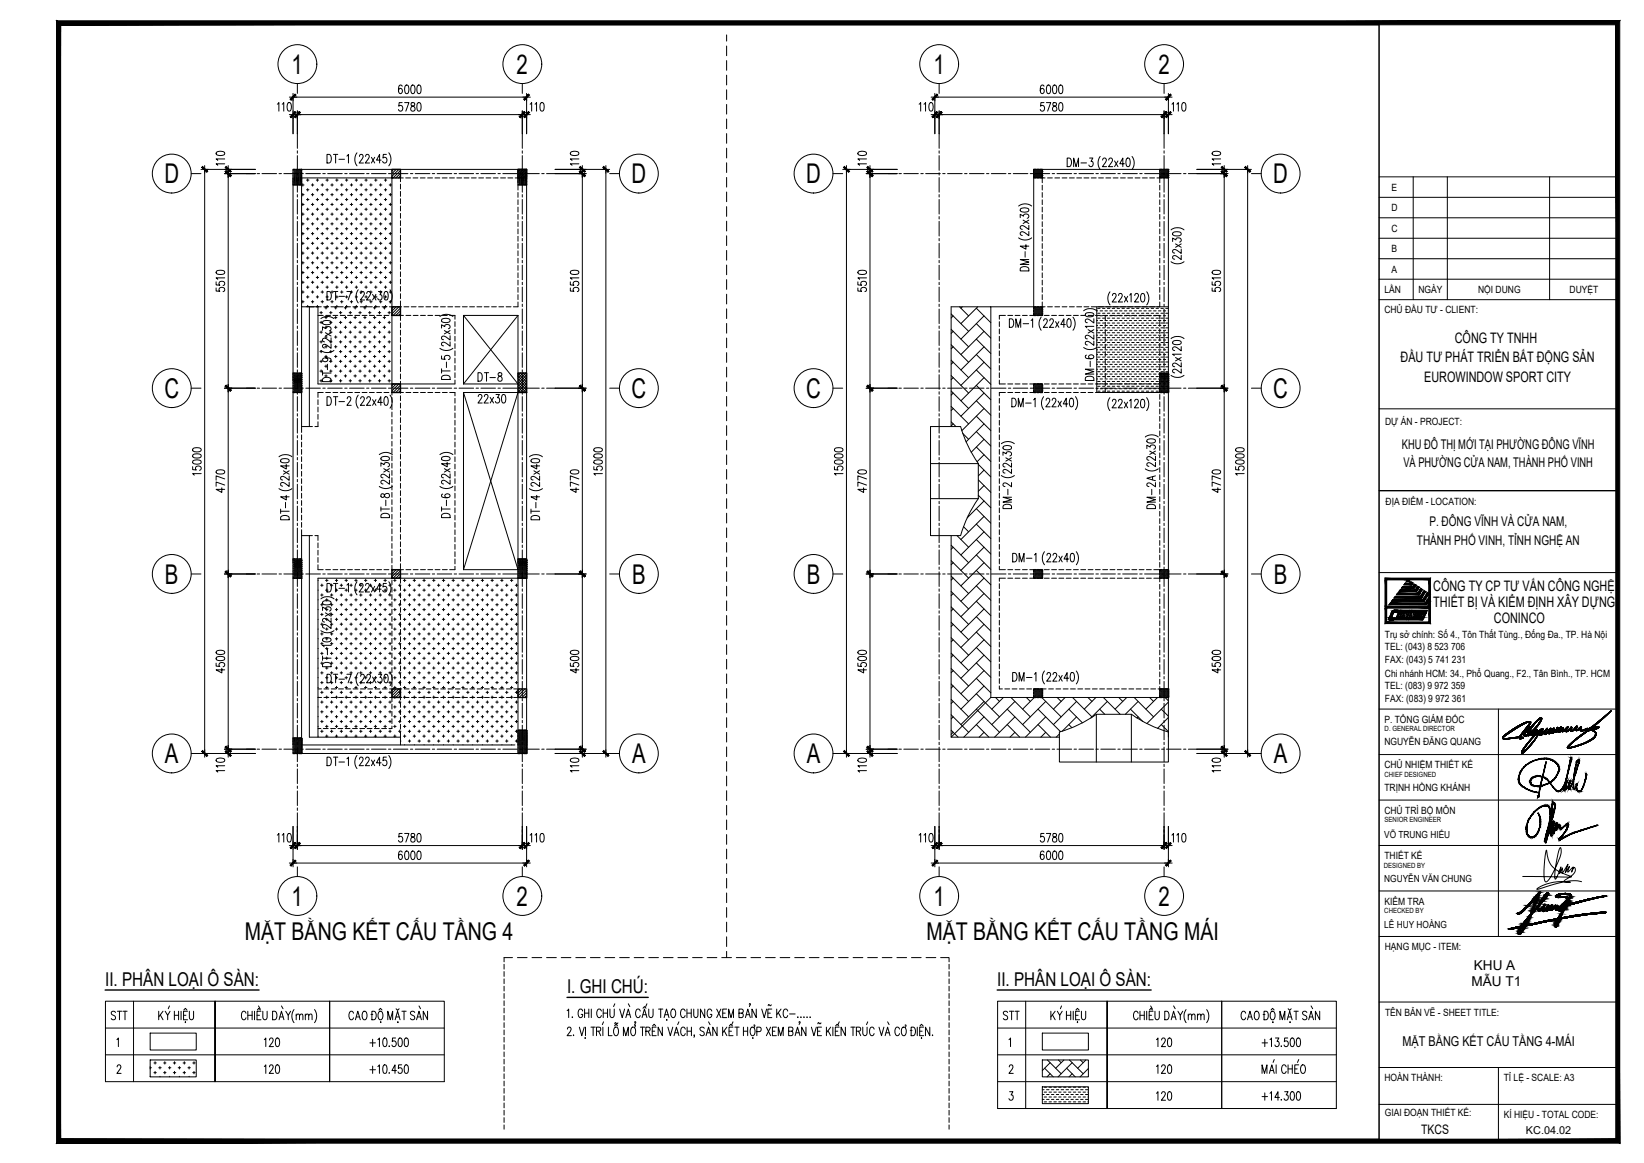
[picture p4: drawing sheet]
<svg xmlns="http://www.w3.org/2000/svg" width="420mm" height="297mm" viewBox="0 0 420 297" stroke-linecap="round" stroke-linejoin="round" font-family="sans-serif">
<defs><g id="words">
<g font-size="6.9">
<text x="74.5" y="18.9">1</text>
<text x="132" y="18.9">2</text>
<text x="238.6" y="18.9">1</text>
<text x="296" y="18.9">2</text>
<text x="42" y="46.8">D</text>
<text x="161.4" y="46.8">D</text>
<text x="206" y="46.8">D</text>
<text x="325.4" y="46.8">D</text>
<text x="42" y="101.6">C</text>
<text x="161.4" y="101.6">C</text>
<text x="206" y="101.6">C</text>
<text x="325.4" y="101.6">C</text>
<text x="42.1" y="149.1">B</text>
<text x="161.5" y="149.1">B</text>
<text x="206.2" y="149.1">B</text>
<text x="325.6" y="149.1">B</text>
<text x="42.1" y="194.9">A</text>
<text x="161.5" y="194.9">A</text>
<text x="206.2" y="194.9">A</text>
<text x="325.6" y="194.9">A</text>
<text x="74.5" y="231.4">1</text>
<text x="132" y="231.4">2</text>
<text x="238.6" y="231.4">1</text>
<text x="296" y="231.4">2</text>
</g>
<g font-size="6.3">
<text x="62.6" y="240">MẶT BẰNG KẾT CẤU TẦNG 4</text>
<text x="236.8" y="240">MẶT BẰNG KẾT CẤU TẦNG MÁI</text>
</g>
<g font-size="5.3">
<text x="121" y="98.4">DT-8</text>
<text x="27.2" y="261.8">STT</text>
<text x="255.1" y="261.8">STT</text>
<text x="66.3" y="268.5">120</text>
<text x="294.2" y="268.5">120</text>
<text x="294.2" y="282.2">120</text>
</g>
<g font-size="4.9">
<text x="26.9" y="251.8">II. PHÂN LOẠI Ô SÀN:</text>
<text x="254.9" y="251.8">II. PHÂN LOẠI Ô SÀN:</text>
<text x="144.9" y="253.7">I. GHI CHÚ:</text>
</g>
<g font-size="3.7">
<text x="371.8" y="87.6">CÔNG TY TNHH</text>
<text x="357.9" y="92.5">ĐẦU TƯ PHÁT TRIỂN BẤT ĐỘNG SẢN</text>
<text x="364" y="97.5">EUROWINDOW SPORT CITY</text>
<text x="366.3" y="151">CÔNG TY CP TƯ VẤN CÔNG NGHỆ</text>
<text x="366.3" y="154.9">THIẾT BỊ VÀ KIỂM ĐỊNH XÂY DỰNG</text>
<text x="381.8" y="159.1">CONINCO</text>
</g>
<g font-size="3.5">
<text x="376.1" y="251.8">MẪU T1</text>
<text x="376.7" y="247.8">KHU A</text>
<text x="358.5" y="267.2">MẶT BẰNG KẾT CẤU TẦNG 4-MÁI</text>
</g>
<g font-size="3.4">
<text x="358.3" y="114.7">KHU ĐÔ THỊ MỚI TẠI PHƯỜNG ĐÔNG VĨNH</text>
<text x="358.7" y="119.3">VÀ PHƯỜNG CỬA NAM, THÀNH PHỐ VINH</text>
<text x="365.3" y="134.3">P. ĐÔNG VĨNH VÀ CỬA NAM,</text>
<text x="362.1" y="139.1">THÀNH PHỐ VINH, TỈNH NGHỆ AN</text>
</g>
<text font-size="3.3" x="363.2" y="289.7">TKCS</text>
<text font-size="2.8" x="390" y="289.6">KC.04.02</text>
<g font-size="2.6">
<text x="355.6" y="48.7">E</text>
<text x="355.6" y="54">D</text>
<text x="355.6" y="59.2">C</text>
<text x="355.6" y="64.4">B</text>
<text x="355.6" y="69.6">A</text>
<text x="353.8" y="74.9">LẦN</text>
<text x="362.5" y="74.9">NGÀY</text>
<text x="377.8" y="74.9">NỘI DUNG</text>
<text x="401.1" y="74.9">DUYỆT</text>
<text x="353.8" y="80">CHỦ ĐẦU TƯ - CLIENT:</text>
<text x="354" y="108.5">DỰ ÁN - PROJECT:</text>
<text x="354.1" y="128.9">ĐỊA ĐIỂM - LOCATION:</text>
<text x="353.9" y="162.8">Trụ sở chính: Số 4., Tôn Thất Tùng., Đống Đa., TP. Hà Nội</text>
<text x="353.9" y="166.1">TEL: (043) 8 523 706</text>
<text x="353.9" y="169.3">FAX: (043) 5 741 231</text>
<text x="353.9" y="172.8">Chi nhánh HCM: 34., Phổ Quang., F2., Tân Bình., TP. HCM</text>
<text x="353.9" y="176.1">TEL: (083) 9 972 359</text>
<text x="353.9" y="179.3">FAX: (083) 9 972 361</text>
<text x="353.8" y="184.6">P. TỔNG GIÁM ĐỐC</text>
<text x="353.8" y="190.4">NGUYỄN ĐĂNG QUANG</text>
<text x="353.8" y="196.2">CHỦ NHIỆM THIẾT KẾ</text>
<text x="353.8" y="202">TRỊNH HỒNG KHÁNH</text>
<text x="353.8" y="207.8">CHỦ TRÌ BỘ MÔN</text>
<text x="353.8" y="219.4">THIẾT KẾ</text>
<text x="353.8" y="231.1">KIỂM TRA</text>
<text x="353.9" y="242.7">HẠNG MỤC - ITEM:</text>
<text x="354" y="259.6">TÊN BẢN VẼ - SHEET TITLE:</text>
<text x="353.8" y="276.1">HOÀN THÀNH:</text>
<text x="384.3" y="276.1">TỈ LỆ - SCALE: A3</text>
<text x="353.9" y="285.2">GIAI ĐOẠN THIẾT KẾ:</text>
<text x="384.3" y="285.5">KÍ HIỆU - TOTAL CODE:</text>
</g>
<g font-size="2.5">
<text x="353.8" y="214.1">VÕ TRUNG HIẾU</text>
<text x="353.8" y="225.3">NGUYỄN VĂN CHUNG</text>
<text x="353.8" y="236.9">LÊ HUY HOÀNG</text>
</g>
<g font-size="1.8">
<text x="353.9" y="186.6">D. GENERAL DIRECTOR</text>
<text x="353.9" y="198.4">CHIEF DESIGNED</text>
<text x="353.9" y="210">SENIOR ENGINEER</text>
<text x="353.7" y="221.6">DESIGNED BY</text>
<text x="353.8" y="233.2">CHECKED BY</text>
</g>
</g></defs>
<!-- layer: Xref khung ten  A3 TKCS|A-KY HIEU -->
<g fill="#000" stroke="#000" stroke-width=".26">
<path d="M354 147.7l.4 .4h-.4zM354 158.9h.4l-.4 .4zM355 158.3h1.3zM357.8 157.5h.1zM359 157.2v.1zM359.4 156.8v.2zM360 148.4h.2l-.1 .1zM360.6 149.2h.3l-.1 .2zM360.6 148.7l.5 .2h-.6zM360.8 157.2v.1zM361.2 156.8v.2zM361.3 150h.2l-.1 .2z"/>
<path d="M361.5 149.2l.2 .2h-.3zM361.9 150.9h.3l-.2 .2zM361.9 157.5h.2zM362.4 157.7h.3zM362.5 151.7h.3l-.1 .2zM363.1 150.3l.4 .3h-.5zM363.2 152.6h.2l-.1 .2zM363.1 157.5h.1zM363.4 156.7h.2zM363.8 153.5h.2zM364 150.9l.3 .2h-.5zM364.8 151.4l.1 .1z"/>
<path d="M365.2 154.4v.5zM365.2 152.6l-.1 .2zM365.2 156.7h.4v2.2zM365.6 147.7v.4h-.4z"/>
<path d="M15 5.9l.5 .5 336.9-.5zM15.5 6.4l336.9-.5v.5z"/>
<path d="M354 148.1l.4 6.8v-6.8zM354 148.1l.4 6.8h-.4z"/>
<path d="M354 154.9l.4 .4v-.4zM354 154.9l.4 .4h-.4z"/>
<path d="M354 155.3l.4 3.6v-3.6zM354 155.3l.4 3.6h-.4z"/>
<path d="M355.1 157.5l.6 .1zM355.1 157.5l.6 .1z"/>
<path d="M355.1 157.6h.6zM355.1 157.6h.6z"/>
<path d="M355.1 157.6h.6zM355.1 157.6h.6z"/>
<path d="M355.1 157.6l.6 .1zM355.1 157.6l.6 .1z"/>
<path d="M355.1 157.7h.6zM355.1 157.7h.6z"/>
<path d="M355.1 157.7h.6zM355.1 157.7h.6z"/>
<path d="M355.1 157.7l.6 .1zM355.1 157.7l.6 .1z"/>
<path d="M355.1 157.8h.7zM355.1 157.8h.7z"/>
<path d="M355 157.8h.8zM355 157.8h.8z"/>
<path d="M355 157.8h.8zM355 157.8h.8z"/>
<path d="M355 157.8h.9zM355 157.8h.9z"/>
<path d="M355.6 156.6l.1 .9 .4-.9zM355.6 156.6l.1 .9h-.6z"/>
<path d="M355.6 156.5h.6zM355.6 156.5l.5 .1z"/>
<path d="M355.6 156.5h.6zM355.6 156.5h.6z"/>
<path d="M355.6 156.4h.7zM355.6 156.4l.6 .1z"/>
<path d="M355 158.3h1.3zM355 158.3h1.3z"/>
<path d="M355 158.3h1.3zM355 158.3h1.3zM355 158.3h1.3z"/>
<path d="M355 158.3h1.3zM355 158.3h1.3z"/>
<path d="M354.9 158.2h1.4zM354.9 158.2h1.4z"/>
<path d="M354.9 158.2h1.4zM354.9 158.2l1.4 .1z"/>
<path d="M355.7 156.4h.6zM355.7 156.4h.6z"/>
<path d="M354.9 158.2h1.4zM354.9 158.2h1.4z"/>
<path d="M354.9 158.2h1.4zM354.9 158.2h1.4z"/>
<path d="M354.9 158.1h1.4zM354.9 158.1l1.4 .1z"/>
<path d="M354.9 158.1h1.5zM354.9 158.1h1.5z"/>
<path d="M354.9 158.1h1.5zM354.9 158.1h1.4z"/>
<path d="M355.7 156.4h.7zM355.7 156.4h.8z"/>
<path d="M355.7 156.4h.7zM355.7 156.4h.6z"/>
<path d="M355 157.8l1.4 .3 .1-.3zM355 157.8l1.4 .3h-1.5z"/>
<path d="M356.8 157.8h2.8zM356.8 157.8h2.8z"/>
<path d="M355.7 156.3h1.5zM355.7 156.3l1.5 .1z"/>
<path d="M355.8 156.2h1.4zM355.8 156.2l1.4 .1z"/>
<path d="M355.9 156.1h1.4zM355.9 156.1l1.3 .1h-1.4z"/>
<path d="M356 156h1.3zM355.9 156.1h1.4z"/>
<path d="M356.1 155.9h1.3zM356 156h1.3z"/>
<path d="M357 157.5l.4 .1zM357 157.5l.4 .1z"/>
<path d="M356.9 157.6h.5zM356.9 157.6h.5z"/>
<path d="M356.4 155.9h1zM356.2 155.9h1.2z"/>
<path d="M356.2 155.9h1.2zM356.1 155.9h1.3z"/>
<path d="M357 157.5h.4zM357 157.5h.4z"/>
<path d="M357 157.5h.4zM357 157.5h.4z"/>
<path d="M356.9 157.6l.5 .1zM356.9 157.6l.5 .1z"/>
<path d="M356.9 157.7h.5zM356.9 157.7h.5z"/>
<path d="M356.9 157.7l.5 .1zM356.9 157.7l.5 .1z"/>
<path d="M356.9 157.8h.6zM356.9 157.8h.6z"/>
<path d="M356.9 157.8h.6zM356.9 157.8h.6z"/>
<path d="M357.1 157.2l.3 .3 .1-.3zM357.1 157.2l.3 .3h-.4z"/>
<path d="M356.8 157.8h.8zM356.8 157.8h.8z"/>
<path d="M356.8 157.8h.8zM356.8 157.8h.8z"/>
<path d="M357.4 156.7l.2 .3 .2-.3zM357.4 156.7l.2 .3h-.4z"/>
<path d="M357.8 157.4h.2zM357.8 157.4h.2z"/>
<path d="M357.8 157.4h.2zM357.8 157.4h.2z"/>
<path d="M357.8 157.5h.1zM357.8 157.5h.1z"/>
<path d="M357.8 157.5h.1zM357.8 157.5h.1z"/>
<path d="M357.8 157.5h.1zM357.8 157.5h.1z"/>
<path d="M357.4 156.6h.4zM357.4 156.6l.4 .1z"/>
<path d="M357.4 156.5h.5zM357.4 156.5l.4 .1z"/>
<path d="M357.8 157.5h.1zM357.8 157.5h.2z"/>
<path d="M357.8 157.5h.1zM357.8 157.5h.1z"/>
<path d="M357.5 156.4h.5zM357.5 156.4l.4 .1z"/>
<path d="M357.8 157.4h.2zM357.8 157.4h.2z"/>
<path d="M357.8 157.4l.2 .1zM357.8 157.4l.2 .1z"/>
<path d="M357.5 156.4h.5zM357.5 156.4h.5z"/>
<path d="M357.9 157.2l.1 .2 .1-.2zM357.9 157.2l.1 .2h-.2z"/>
<path d="M357.5 156.4h.6zM357.5 156.4h.7z"/>
<path d="M357.5 156.4h.6zM357.5 156.4h.5z"/>
<path d="M358.1 156.7h.2zM358.1 156.7h.2z"/>
<path d="M358.1 156.7h.2zM358.1 156.7h.2z"/>
<path d="M358.1 156.7h.2zM358.1 156.7h.2z"/>
<path d="M358.1 156.7h.2zM358.1 156.7h.2z"/>
<path d="M358.1 156.7h.2zM358.1 156.7h.2z"/>
<path d="M358.1 156.7l.1 .3 .1-.3zM358.1 156.7l.1 .3h-.2z"/>
<path d="M358.1 156.7h.2zM358.1 156.7h.2z"/>
<path d="M358.1 156.7h.2zM358.1 156.7h.2z"/>
<path d="M358.1 156.7h.2zM358.1 156.7h.2z"/>
<path d="M358 157.8h.4zM357.9 157.8h.5z"/>
<path d="M358 157.8h.4zM358 157.8h.4z"/>
<path d="M358.1 157.7h.3zM358 157.8h.4z"/>
<path d="M358.2 157.7h.2zM358.1 157.7h.3z"/>
<path d="M358.3 157.6h.2zM358.3 157.6l.1 .1z"/>
<path d="M358.3 157.5h.2zM358.3 157.5l.2 .1z"/>
<path d="M358.5 157.2v.3l.2-.3zM358.5 157.2v.3h-.2z"/>
<path d="M358.7 156.7l.1 .3 .1-.3zM358.7 156.7l.1 .3h-.3z"/>
<path d="M358.7 156.7h.2zM358.7 156.7h.2z"/>
<path d="M358.7 156.6h.2zM358.7 156.6l.2 .1z"/>
<path d="M358.7 156.6h.3zM358.7 156.6h.2z"/>
<path d="M358.7 156.5h.3zM358.7 156.5l.3 .1z"/>
<path d="M358.7 156.5h.3zM358.7 156.5h.3z"/>
<path d="M358.6 156.4h.4zM358.6 156.4h.4z"/>
<path d="M358.7 156.4h.3zM358.7 156.4l.3 .1z"/>
<path d="M358.5 156.4h.5zM358.5 156.4h.5z"/>
<path d="M358.6 156.4h.4zM358.6 156.4h.4z"/>
<path d="M359 157.3v.5zM359 157.3v.5h-.3z"/>
<path d="M358.5 156.4h.6zM358.5 156.4h.6z"/>
<path d="M358.5 156.4h.6zM358.5 156.4h.5z"/>
<path d="M359.4 156.4l.1 .4 .2-.4zM359.4 156.4l.1 .4z"/>
<path d="M359.7 157.2l-.1 .6 .3-.6zM359.7 157.2l-.1 .6h-.2z"/>
<path d="M360 157.8h3.9zM360 157.8h3.9z"/>
<path d="M359.6 148.4l.5 .1zM359.6 148.4l.5 .1h-.7z"/>
<path d="M360.1 156.4h.7zM360.1 156.4h.7z"/>
<path d="M359.8 148.1l.2 .3h.2zM359.8 148.1l.2 .3h-.4z"/>
<path d="M360.1 156.4l-.1 .6 .2-.6zM360.1 156.4l-.1 .6h-.2z"/>
<path d="M359.1 148.9l1.5 .3-.1-.3zM359.1 148.9l1.5 .3h-1.7z"/>
<path d="M360.3 157.2l-.1 .6 .3-.6zM360.3 157.2l-.1 .6h-.2z"/>
<path d="M358.9 149.2l1.9 .2-.2-.2zM358.9 149.2l1.9 .2h-2z"/>
<path d="M360.8 157.3v.5zM360.8 157.3v.5h-.3z"/>
<path d="M360.6 156.4l-.1 .6 .3-.6zM360.6 156.4l-.1 .6h-.2z"/>
<path d="M360.5 148.9l.4 .3 .1-.3zM360.5 148.9l.4 .3h-.3z"/>
<path d="M360.5 148.9h.6zM360.5 148.9h.5z"/>
<path d="M358.5 149.8l2.8 .2-.2-.2zM358.5 149.8l2.8 .2h-3z"/>
<path d="M358.3 150l3.1 .2-.1-.2zM358.3 150l3.1 .2h-3.2z"/>
<path d="M361.3 157.6h.2zM361.3 157.6h.2z"/>
<path d="M361.3 157.6l.2 .1zM361.3 157.6l.2 .1z"/>
<path d="M361.2 156.4l.1 .4 .2-.4zM361.2 156.4l.1 .4z"/>
<path d="M361.3 157.6h.2zM361.3 157.6h.2z"/>
<path d="M361.3 157.6h.2zM361.3 157.6h.2z"/>
<path d="M361.2 157.7h.3zM361.2 157.7h.3z"/>
<path d="M361.2 157.7h.3zM361.2 157.7h.3z"/>
<path d="M361.2 157.7l.3 .1zM361.2 157.7l.3 .1z"/>
<path d="M361.2 157.8h.4zM361.2 157.8h.4z"/>
<path d="M361.2 157.8h.4zM361.2 157.8h.4z"/>
<path d="M361.2 157.8h.4zM361.2 157.8h.4z"/>
<path d="M361.5 157.2v.4l.2-.4zM361.5 157.2v.4h-.2z"/>
<path d="M361.2 157.8h.5zM361.2 157.8h.5z"/>
<path d="M361.1 149.8l.4 .2 .2-.2zM361.1 149.8l.4 .2z"/>
<path d="M357.9 150.6l4 .3-.2-.3zM357.9 150.6l4 .3h-4.2z"/>
<path d="M361.4 149.4l.5 .1zM361.4 149.4l.5 .1z"/>
<path d="M357.7 150.9l4.3 .2-.1-.2zM357.7 150.9l4.3 .2h-4.5z"/>
<path d="M361.3 149.5l.4 .3 .2-.3zM361.3 149.5l.4 .3h-.6z"/>
<path d="M361.9 157.4h.2zM361.9 157.4h.2z"/>
<path d="M361.9 157.4h.2zM361.9 157.4h.2z"/>
<path d="M361.9 157.5h.2zM361.9 157.5h.2z"/>
<path d="M361.9 157.5h.2zM361.9 157.5h.2z"/>
<path d="M361.9 157.5h.2zM361.9 157.5h.2z"/>
<path d="M361.7 156.6v.4l.3-.4zM361.7 156.6v.4h-.1z"/>
<path d="M361.8 156.5h.2zM361.8 156.5l.2 .1z"/>
<path d="M361.8 156.4h.2zM361.8 156.4l.2 .1z"/>
<path d="M361.8 156.4h.3zM361.8 156.4h.2z"/>
<path d="M361.9 157.5h.2zM361.9 157.5h.2z"/>
<path d="M361.9 157.5h.2zM361.9 157.5h.2z"/>
<path d="M362 157.4h.1zM361.9 157.4h.2z"/>
<path d="M361.9 157.4l.2 .1zM361.9 157.4l.2 .1z"/>
<path d="M361.8 156.4h.3zM361.8 156.4h.3z"/>
<path d="M362 157.3h.2zM362 157.3l.1 .1z"/>
<path d="M361.9 156.4h.3zM361.9 156.4h.4z"/>
<path d="M361.9 156.4h.3zM361.9 156.4h.2z"/>
<path d="M362.3 156.7h.1zM362.3 156.7h.1z"/>
<path d="M362.3 156.7h.1zM362.3 156.7h.1z"/>
<path d="M362.3 156.7h.1zM362.3 156.7h.1z"/>
<path d="M362.3 156.7h.1zM362.3 156.7h.1z"/>
<path d="M362.3 156.7h.1zM362.3 156.7h.1z"/>
<path d="M362.3 156.7h.1zM362.3 156.7h.1z"/>
<path d="M362.3 157.8h.5zM362.3 157.8h.5z"/>
<path d="M361.7 150.6l.5 .3 .1-.3zM361.7 150.6l.5 .3z"/>
<path d="M357.2 151.5l5.3 .2-.2-.2zM357.2 151.5l5.3 .2h-5.4z"/>
<path d="M362.3 149.8l.4 .2zM362.3 149.8l.4 .2h-.6z"/>
<path d="M362.3 156.7l.1 .1zM362.3 156.7l.1 .1z"/>
<path d="M362.3 156.7h.1zM362.3 156.7h.1z"/>
<path d="M362.3 156.7h.1zM362.3 156.7h.1z"/>
<path d="M362.3 156.7h.1zM362.3 156.7h.1z"/>
<path d="M357.1 151.7l5.6 .2-.2-.2zM357.1 151.7l5.6 .2h-5.8z"/>
<path d="M362.5 157.5h.2zM362.5 157.5h.2z"/>
<path d="M362.5 157.5l.2 .1zM362.5 157.5l.2 .1z"/>
<path d="M362.4 157.6h.3zM362.4 157.6h.3z"/>
<path d="M362.4 157.6h.3zM362.4 157.6h.3z"/>
<path d="M362.4 157.6l.3 .1zM362.4 157.6l.3 .1z"/>
<path d="M362.5 157.5h.2zM362.5 157.5h.2z"/>
<path d="M362.4 157.7h.3zM362.4 157.7h.3z"/>
<path d="M362.4 157.7h.3zM362.4 157.7h.3zM362.3 157.7h.4z"/>
<path d="M362.1 150l.2 .6 .4-.6zM362.1 150l.2 .6h-.6z"/>
<path d="M362.3 157.7l.5 .1zM362.3 157.7l.5 .1z"/>
<path d="M362.5 157.3h.3zM362.5 157.3l.2 .2h-.2z"/>
<path d="M362.3 157.8h.5zM362.3 157.8h.5z"/>
<path d="M362.8 156.4h.6zM362.8 156.4h.6z"/>
<path d="M362.3 157.8h.5zM362.2 157.8h.6z"/>
<path d="M362.5 151.7h.3zM362.5 151.7h.3z"/>
<path d="M362.1 157.2l.7 .1v-.1zM362.1 157.2l.7 .1h-.8z"/>
<path d="M362.2 157.8h.6zM362.2 157.8h.6z"/>
<path d="M362.2 157.8h.7zM362.2 157.8h.7z"/>
<path d="M362.2 157.8h.7zM362.1 157.8h.8z"/>
<path d="M362.9 156.5h.3zM362.9 156.5h.3z"/>
<path d="M362.1 157.8h.8zM362.1 157.8h.8z"/>
<path d="M362.3 151.5l.5 .2 .1-.2zM362.3 151.5l.5 .2z"/>
<path d="M356.6 152.3l6.6 .3-.2-.3zM356.6 152.3l6.6 .3h-6.8z"/>
<path d="M362.2 156.8l.7 .2 .1-.2zM362.2 156.8l.7 .2h-.8z"/>
<path d="M362.9 156.7h.2zM362.9 156.7h.2z"/>
<path d="M362.8 156.7l.2 .1 .1-.1zM362.8 156.7l.2 .1h-.2z"/>
<path d="M362.9 156.6h.2zM362.9 156.6l.2 .1z"/>
<path d="M362.9 156.6h.2zM362.9 156.6h.2z"/>
<path d="M362.9 156.6h.2zM362.9 156.6h.2z"/>
<path d="M363.1 157.4h.1zM363.1 157.4h.1z"/>
<path d="M363.1 157.4h.1zM363.1 157.4h.1z"/>
<path d="M363.1 157.5h.1zM363.1 157.5h.1z"/>
<path d="M363.1 157.5h.1zM363.1 157.5h.1z"/>
<path d="M362.9 156.5l.2 .1zM362.9 156.6h.2z"/>
<path d="M356.4 152.6l6.9 .2-.1-.2zM356.4 152.6l6.9 .2h-7z"/>
<path d="M362.9 156.5h.3zM362.9 156.5h.2z"/>
<path d="M362.9 156.5h.3zM362.9 156.5h.3z"/>
<path d="M362.9 156.4h.3zM362.9 156.4l.3 .1z"/>
<path d="M363.1 157.5h.1zM363.1 157.5h.1z"/>
<path d="M362.9 156.4h.3zM362.9 156.4h.4z"/>
<path d="M362.9 156.4h.3zM362.9 156.4h.3z"/>
<path d="M363.1 157.4h.1zM363.1 157.4h.2z"/>
<path d="M363.1 157.4l.1 .1zM363.1 157.4l.1 .1z"/>
<path d="M362.8 156.4h.5zM362.8 156.4h.5z"/>
<path d="M362.8 156.4h.5zM362.8 156.4h.5z"/>
<path d="M362.8 156.4h.6zM362.8 156.4h.5z"/>
<path d="M363.2 157.2l.1 .2 .1-.2zM363.2 157.2l.1 .2h-.2z"/>
<path d="M362.8 156.4h.6zM362.8 156.4h.6z"/>
<path d="M363.4 156.7h.2zM363.4 156.7h.2z"/>
<path d="M363.4 156.7h.2zM363.4 156.7h.2z"/>
<path d="M363.4 156.7h.2zM363.4 156.7h.2z"/>
<path d="M363.4 156.7h.2zM363.4 156.7h.2z"/>
<path d="M362.8 156.4h.7zM362.8 156.4h.6z"/>
<path d="M362.7 156.4h.8zM362.7 156.4h.8z"/>
<path d="M363 150.6l-.1 .9 .6-.9zM363 150.6l-.1 .9h-.6z"/>
<path d="M363 152.3l.4 .3 .2-.3zM363 152.3l.4 .3z"/>
<path d="M363.5 156.7h.1zM363.5 156.7h.1z"/>
<path d="M363.4 156.7h.2zM363.4 156.7h.2z"/>
<path d="M363.4 156.7h.2zM363.4 156.7h.2z"/>
<path d="M363.4 156.7h.2zM363.4 156.7h.2z"/>
<path d="M363.4 156.7l.1 .3 .1-.3zM363.4 156.7l.1 .3h-.2z"/>
<path d="M355.9 153.2l8 .4-.3-.4zM355.9 153.2l8 .4h-8.3z"/>
<path d="M363.2 157.8h.7zM363.2 157.8h.7z"/>
<path d="M356.8 157.8l6.9 .5 .2-.5zM356.8 157.8l6.9 .5h-7.1z"/>
<path d="M363.4 157.8h.5zM363.2 157.8h.7z"/>
<path d="M363.4 157.7h.5zM363.4 157.8h.5z"/>
<path d="M363.5 157.7h.4zM363.5 157.7h.4z"/>
<path d="M363.6 157.6h.4zM363.6 157.6l.3 .1z"/>
<path d="M363.6 157.5h.4zM363.6 157.5l.4 .1z"/>
<path d="M363.8 157.2l.2 .3 .2-.3zM363.8 157.2l.2 .3h-.4z"/>
<path d="M363.6 153.2l.4 .3 .2-.3zM363.6 153.2l.4 .3z"/>
<path d="M355.3 154l9.2 .4-.3-.4zM355.3 154l9.2 .4h-9.5z"/>
<path d="M363.8 151.1h.6zM363.8 151.1h.6z"/>
<path d="M363.8 151.1l-.2 1.2 .8-1.2zM363.8 151.1l-.2 1.2h-.6z"/>
<path d="M364 156.7h.4zM364 156.7h.4z"/>
<path d="M364 156.7h.4zM364 156.7h.4z"/>
<path d="M364 156.7l.3 .3 .1-.3zM364 156.7l.3 .3h-.4z"/>
<path d="M364 156.6h.4zM364 156.6l.4 .1z"/>
<path d="M364 156.6h.5zM364 156.6h.4z"/>
<path d="M364 156.5h.5zM364 156.5l.5 .1z"/>
<path d="M364 156.4l.5 .1zM364 156.4l.5 .1z"/>
<path d="M364 156.5h.5zM364 156.5h.5z"/>
<path d="M355 154.4h9.6zM355 154.4h9.6z"/>
<path d="M363.9 156.4h.6zM363.9 156.4h.6z"/>
<path d="M363.8 156.4h.7zM363.8 156.4h.7z"/>
<path d="M363.8 156.4h.7zM363.8 156.4h.7z"/>
<path d="M363.8 156.4h.7zM363.8 156.4h.7z"/>
<path d="M363.9 156.4h.6zM363.9 156.4h.6z"/>
<path d="M357.7 155.9l6.8 .5 .3-.5zM357.7 155.9l6.8 .5h-7z"/>
<path d="M364.2 154l.4 .4 .2-.4zM364.2 154l.4 .4z"/>
<path d="M354.7 154.9l10.5 .4-.3-.4zM354.7 154.9l10.5 .4h-10.8z"/>
<path d="M364.7 151.5l.5 .2zM364.7 151.5l.5 .2h-.6z"/>
<path d="M365.2 154.4l-.3 .5h.3zM364.9 154.9h.3v.4z"/>
<path d="M364.6 151.7h.6zM364.6 151.7h.6z"/>
<path d="M365.1 152.8l.1 .4zM365.1 152.8l.1 .4h-.4z"/>
<path d="M364.6 151.7l-.4 1.5 1-1.5zM364.6 151.7l-.4 1.5h-.6z"/>
<path d="M364.8 153.2l.4 .3v-.3zM364.8 153.2l.4 .3h-.6z"/>
<path d="M364.6 153.5l.2 .5 .4-.5zM364.6 153.5l.2 .5h-.6z"/>
<path d="M365.2 156.7v2.2h.4zM365.2 158.9h.4v.4z"/>
<path d="M354.4 158.9l11.2 .4-.4-.4zM354.4 158.9l11.2 .4h-11.6z"/>
<path d="M354 147.7l11.2 .4 .4-.4zM354 147.7l11.2 .4h-10.8z"/>
<path d="M365.2 148.1l.4 3.6v-3.6zM365.2 148.1l.4 3.6h-.4z"/>
<path d="M365.2 151.7h.4zM365.2 151.7h.4z"/>
<path d="M365.2 151.7l.4 1.5v-1.5zM365.2 151.7l.4 1.5h-.4z"/>
<path d="M365.2 153.2l.4 .3v-.3zM365.2 153.2l.4 .3h-.4z"/>
<path d="M365.2 153.5l.4 3.2v-3.2zM365.2 153.5l.4 3.2h-.4z"/>
<path d="M14.5 5.3v286.7l1-1zM14.5 5.3l1 1v284.7zM14.5 5.3l1 1 398.5-1zM15.5 6.3l398.5-1-1.1 1zM414 5.3l-1.1 1 1.1 285.7zM412.9 6.3l1.1 285.7-1.1-1zM14.5 292h399.5l-1.1-1zM14.5 292l1-1h397.4z"/>
<path d="M15.5 6.4l-.5 285 .5-.4zM15 5.9l.5 .5-.5 285z"/>
<path d="M15.5 291l336.9 .4v-.4zM15.5 291l336.9 .4h-337.4z"/>
</g>
<!-- layer: 04.HIDDEN -->
<g fill="none" stroke="#000" stroke-width=".26">
<path d="M185.7 8.9v1.6M185.7 11.7v2.5M185.7 15.5v2.4M185.7 19.2v2.5M185.7 22.9v2.5M185.7 26.7v2.4M185.7 30.4v2.5M185.7 34.1v2.5M185.7 37.8v2.5M185.7 41.6v2.5M185.7 45.3v2.5M185.7 49v2.5"/>
<path d="M185.7 52.8v2.5M185.7 56.5v2.5M185.7 60.2v2.5M185.7 64v2.4M185.7 67.7v2.5M185.7 71.4v2.5M185.7 75.1v2.5M185.7 78.9v2.5M185.7 82.6v2.5M185.7 86.3v2.5M185.7 90.1v2.5M185.7 93.8v2.5"/>
<path d="M185.7 97.5v2.5M185.7 101.3v2.4M185.7 105v2.5M185.7 108.7v2.5M185.7 112.4v2.5M185.7 116.2v2.5M185.7 119.9v2.5M185.7 123.6v2.5M185.7 127.4v2.5M185.7 131.1v2.5M185.7 134.8v2.5M185.7 138.6v2.4"/>
<path d="M185.7 142.3v2.5M185.7 146v2.5M185.7 149.7v2.5M185.7 153.5v2.5M185.7 157.2v2.5M185.7 160.9v2.5M185.7 164.7v2.5M185.7 168.4v2.5M185.7 172.1v2.5M185.7 175.9v2.4M185.7 179.6v2.5M185.7 183.3v2.5"/>
<path d="M185.7 187v2.5M185.7 190.8v2.5M185.7 194.5v2.5M185.7 198.2v2.5M185.7 202v2.4M185.7 205.7v2.5M185.7 209.4v2.5M185.7 213.1v2.5M185.7 216.9v2.5M185.7 220.6v2.5M185.7 224.3v2.5M185.7 228.1v2.4"/>
<path d="M185.7 231.8v2.5M185.7 235.5v2.5M185.7 239.3v2.4M128.8 246.3v1.2M128.8 248.1v1.3M128.8 250v1.2M128.8 251.9v1.2M128.8 253.7v1.3M128.8 255.6v1.3M128.8 257.5v1.2M128.8 259.3v1.3M131 244.6h-2.2v1.1"/>
<path d="M132.2 244.6h2.5M136 244.6h2.5M139.7 244.6h2.5M143.4 244.6h2.5M147.2 244.6h2.4M150.9 244.6h2.5M154.6 244.6h2.5M158.4 244.6h2.4M162.1 244.6h2.5M165.8 244.6h2.5M169.5 244.6h2.5M173.3 244.6h2.5"/>
<path d="M177 244.6h2.5M180.7 244.6h2.5M184.5 244.6h2.5M185.7 243v1.6M188.2 244.6h2.5M191.9 244.6h2.5M195.7 244.6h2.4M199.4 244.6h2.5M203.1 244.6h2.5M206.8 244.6h2.5M210.6 244.6h2.4M214.3 244.6h2.5"/>
<path d="M218 244.6h2.5M221.7 244.6h2.5M225.5 244.6h2.5M229.2 244.6h2.5M232.9 244.6h2.5M236.7 244.6h2.5M240.4 244.6h2.2v1.1M242.6 246.3v1.2M242.6 248.1v1.3M242.6 250v1.2M242.6 251.9v1.2M242.6 253.7v1.3"/>
<path d="M242.6 255.6v1.3M242.6 257.5v1.2M242.6 259.3v1.3M128.8 261.2v1.2M128.8 263.1v1.2M128.8 264.9v1.3M128.8 266.8v1.2M128.8 268.7v1.2M128.8 270.5v1.3M128.8 272.4v1.2M128.8 274.3v1.2M128.8 276.1v1.3"/>
<path d="M128.8 278v1.2M128.8 279.8v1.3M242.6 261.2v1.2M242.6 263.1v1.2M242.6 264.9v1.3M242.6 266.8v1.2M242.6 268.7v1.2M242.6 270.5v1.3M242.6 272.4v1.2M242.6 274.3v1.2M242.6 276.1v1.3M242.6 278v1.2"/>
<path d="M242.6 279.8v1.3M128.8 281.7v1.3M128.8 283.6v1.2M128.8 285.5v1.2M128.8 287.3v1.1M242.6 281.7v1.3M242.6 283.6v1.2M242.6 285.5v1.2M242.6 287.3v1.1"/>
</g>
<!-- layer: 06.TEXT -->
<path d="M26.9 252.9h39.3M144.9 254.7h20.8M254.9 252.9h39.3" fill="none" stroke="#000" stroke-width=".36"/>
<g fill="none" stroke="#000" stroke-width=".26">
<path d="M40.6 258.3v2.2M41 259.2l.7 1.3M41.7 258.3l-1.1 1.4M42.2 258.3l.6 1 .7-1M42.8 259.3v1.2M43.3 256.9l-.3 .7M44.6 258.3v2.2M44.6 259.3h1M45.6 258.3v2.2M46.3 258.3v2.2M46.9 259.3h.6M47 258l.4-.5 .4 .5"/>
<path d="M47.9 258.3h-1v2.2h1M48.4 258.3v1.5a.54 .54 0 0 0 .5 .7 .54 .54 0 0 0 .6-.7v-1.5M62.9 258.8a.61 .61 0 0 0-.8-.5 .61 .61 0 0 0-.4 .8v.5a.61 .61 0 0 0 .4 .8 .61 .61 0 0 0 .8-.5M63.3 259.3h1.1M63.3 258.3v2.2M64.4 258.3v2.2M65.1 258.3v2.2M65.7 259.3h.6M65.8 258l.4-.5 .4 .5M66.1 256.9l.4 .7M66.7 258.3h-1v2.2h1M67.2 258.3v1.5a.55 .55 0 0 0 .2 .6 .55 .55 0 0 0 .6 0l.3-.6v-1.5"/>
<path d="M69.7 258.3a1.17 1.17 0 0 1 1.1 .7 1.17 1.17 0 0 1-.4 1.4l-.7 .1zM71.6 259.7h.7M71.9 256.9l.4 .7M73 258.3l.7 1 .6-1M73.7 259.3v1.2M75.1 257.9a2.78 2.78 0 0 0 0 3.3M75.7 259.4l.4-.4 .4 .1v1.4M75.7 259v1.5M76.5 259.4l.4-.4 .4 .1 .1 1.4M78 259.4l.4-.4 .4 .1 .1 1.4M78 259v1.5M78.9 259.4l.4-.4 .4 .1 .1 1.4"/>
<path d="M80.4 257.9a2.78 2.78 0 0 1 0 3.3M90.3 258.8a.61 .61 0 0 0-.7-.5 .61 .61 0 0 0-.4 .8v.5a.61 .61 0 0 0 .4 .8 .61 .61 0 0 0 .7-.5M91.1 259.7h.7M92.9 258.4l.1-.1a1.2 1.2 0 0 1 .5 2.1l-.2 .1a1.2 1.2 0 0 1-.4-2.1zM94.8 259.1h.5M95 258.3a1.17 1.17 0 0 1 1.2 .7 1.17 1.17 0 0 1-.4 1.4l-.8 .1zM96.8 258l.4-.5 .4 .5M96.9 258.4l.2-.1a1.2 1.2 0 0 1 .4 2.1l-.1 .1a1.2 1.2 0 0 1-.5-2.1zM101.2 257.6l.4 .5 .4-.5M101.2 259.7h.8M102.7 258.3h1.1M103.3 258.3v2.2"/>
<path d="M106 258.6a.55 .55 0 0 0-.7-.3 .55 .55 0 0 0-.3 .7l.7 .4a.58 .58 0 0 1 .1 1 .58 .58 0 0 1-.9-.3M106.7 259.7h.8M107.1 256.9l.4 .7M109.3 258.3v2.2l-1.1-2.2v2.2M144.9 258.1l.4-.4v2.2M146.3 259.7v.2l.1-.1M148.9 258.2a.54 .54 0 0 0-.8-.4 1.53 1.53 0 0 0 .1 2.1 .63 .63 0 0 0 .7-.8h-.4M149.4 257.7v2.2M149.4 258.8h1.1M150.5 257.7v2.2M151.1 257.7v2.2M153.7 258.2a.62 .62 0 0 0-.8-.5 .62 .62 0 0 0-.4 .9v.5a.62 .62 0 0 0 .4 .8 .62 .62 0 0 0 .8-.5"/>
<path d="M154.2 258.8h1.1M154.2 257.7v2.2M155.3 257.7v2.2M155.9 257.7v1.6a.57 .57 0 0 0 .6 .6l.5-.6v-1.6M157.1 256.4l-.3 .7M158.4 257.7l.6 2.2 .6-2.2M159.9 259.9l.7-2.2 .6 2.2M160.2 259.2h.8M160.6 256.4l.4 .7M163.6 258.2a.62 .62 0 0 0-.7-.5 .62 .62 0 0 0-.5 .9v.5a.62 .62 0 0 0 .5 .8 .62 .62 0 0 0 .7-.5M164.1 259.9l.6-2.2 .6 2.2M164.3 257.5l.4-.4 .4 .4"/>
<path d="M164.3 259.2h.8M165.3 256.4l-.3 .7M165.8 257.7v1.6a.57 .57 0 0 0 .6 .6l.5-.6v-1.6M168.3 257.7h1.1M168.9 257.7v2.2M169.7 259.9l.6-2.2 .7 2.2M170 259.2h.7M171.8 257.8l.1-.1a1.2 1.2 0 0 1 .5 2.1l-.2 .1a1.21 1.21 0 0 1-.4-2.1zM175.1 258.2a.54 .54 0 0 0-.8-.4 1.53 1.53 0 0 0 .1 2.1 .59 .59 0 0 0 .7-.5M175.6 258.8h1.1M175.6 257.7v2.2M176.7 257.7v2.2"/>
<path d="M177.3 257.7v1.6a.57 .57 0 0 0 .6 .6l.4-.3 .1-1.9M180.1 257.7v2.2l-1.1-2.2v2.2M181.9 258.2a.62 .62 0 0 0-.8-.5 .62 .62 0 0 0-.4 .9v.5a.63 .63 0 0 0 .6 .8 .63 .63 0 0 0 .6-.8h-.4M183.2 257.7l1 2.2M184.2 257.7l-1 2.2M184.7 258.8h.6M185.7 257.7h-1v2.2h1M186.2 259.9v-2.2l.6 2.2 .7-2.2v2.2M188.9 258.8l.9-.1 .2-.4-.2-.5-.9-.1v2.2h.7l.3-.2 .1-.5-.4-.4M190.5 259.9l.6-2.2 .7 2.2M190.7 259.2h.8M191.5 256.5l.1-.2 .2 .2-.3 .6"/>
<path d="M193.3 257.7v2.2l-1.1-2.2v2.2M194.7 257.7l.6 2.2 .6-2.2M196.2 258.8h.7M197.1 256.6l-.3 .3-.4-.3-.1 .3M197.3 257.7h-1.1v2.2h1.1M198.5 257.7v2.2M198.9 258.7l.7 1.2M199.6 257.7l-1.1 1.5M201.3 258.2a.55 .55 0 0 0-.8-.4 1.55 1.55 0 0 0 .1 2.1 .59 .59 0 0 0 .7-.5M201.8 259h1.4M203.9 259.7v.2l.1-.1M204.7 259.7v.2l.1-.1"/>
<path d="M205.5 259.7v.1M206.3 259.7v.1M207 259.7l.1 .1M268.6 258.3v2.2M269 259.2l.7 1.3M269.7 258.3l-1.1 1.4M270.2 258.3l.6 1 .7-1M270.8 259.3v1.2M271.3 256.9l-.3 .7M272.5 259.3h1.1M272.5 258.3v2.2M273.6 258.3v2.2"/>
<path d="M274.3 258.3v2.2M274.9 259.3h.6M275 258l.4-.5 .4 .5M275.9 258.3h-1v2.2h1M276.4 258.3v1.5a.55 .55 0 0 0 .3 .6 .55 .55 0 0 0 .5 0l.3-.6v-1.5M290.9 258.8a.62 .62 0 0 0-.8-.5 .62 .62 0 0 0-.4 .8v.5a.62 .62 0 0 0 .4 .8 .62 .62 0 0 0 .8-.5M291.3 259.3h1.1M291.3 258.3v2.2M292.4 258.3v2.2M293.1 258.3v2.2M293.7 259.3h.6M293.8 258l.4-.5 .3 .5"/>
<path d="M294.1 256.9l.4 .7M294.7 258.3h-1v2.2h1M295.2 258.3v1.5a.54 .54 0 0 0 .2 .6 .54 .54 0 0 0 .6 0l.3-.6v-1.5M297.7 258.3a1.17 1.17 0 0 1 1.1 .7 1.17 1.17 0 0 1-.3 1.4l-.8 .1zM299.6 259.7h.7M299.9 256.9l.4 .7M301 258.3l.7 1 .6-1M301.7 259.3v1.2M303.1 257.9a2.87 2.87 0 0 0 0 3.3M303.7 259.4l.4-.4 .4 .1 .1 1.4M303.7 259v1.5M304.6 259.4l.3-.4 .4 .1 .1 1.4"/>
<path d="M306 259.4l.4-.4 .4 .1 .1 1.4M306 259v1.5M306.9 259.4l.4-.4 .4 .1v1.4M308.4 257.9a2.78 2.78 0 0 1 0 3.3M318.4 258.8a.61 .61 0 0 0-.8-.5 .61 .61 0 0 0-.4 .8v.5a.61 .61 0 0 0 .4 .8 .61 .61 0 0 0 .8-.5M319.1 259.7h.7M320.9 258.4l.1-.1a1.2 1.2 0 0 1 .5 2.1l-.2 .1a1.19 1.19 0 0 1-.8-.9 1.19 1.19 0 0 1 .4-1.2zM322.8 259.1h.5M323.1 258.3a1.17 1.17 0 0 1 1.1 .7 1.17 1.17 0 0 1-.4 1.4l-.7 .1zM324.9 258l.3-.5 .4 .5M324.9 258.4l.2-.1a1.2 1.2 0 0 1 .5 2.1l-.2 .1a1.19 1.19 0 0 1-.9-.9 1.19 1.19 0 0 1 .4-1.2zM329.2 257.6l.4 .5 .4-.5"/>
<path d="M329.2 259.7h.8M330.7 258.3h1.1M331.2 258.3v2.2M334 258.6a.57 .57 0 0 0-.6-.3 .57 .57 0 0 0-.5 .5l.1 .3 .8 .4a.57 .57 0 0 1-.1 .9 .57 .57 0 0 1-.8-.3M334.7 259.7h.8M335.1 256.9l.4 .7M337.3 258.3v2.2l-1.1-2.2v2.2M29.9 265.5l.4-.4v2.2M29.9 272.5l.4-.5h.3l.3 .4-.3 .7-.7 1.1h1.1M47.4 261v.2zM67.5 272.4l.4-.4v2.2M68.9 272.5l.3-.5 .5 .1 .1 .3-.2 .7-.8 1.1h1.1"/>
<path d="M70.6 272.1l.4-.1a1.45 1.45 0 0 1 0 2.2h-.2a1.69 1.69 0 0 1-.2-2.1zM71.3 260.5l.6-2.2 .7 2.2M90.8 260.5l.6-2.2 .7 2.2M94.5 266.4h1.5M94.5 273.2h1.5M95.2 265.4v1.9M95.2 272.3v1.9M96.6 265.5l.4-.4v2.2M96.6 272.4l.4-.4v2.2M97.3 261v.2zM98.1 265.2l.4-.1a1.52 1.52 0 0 1 0 2.2h-.2a1.73 1.73 0 0 1-.2-2.1zM98.1 272.1l.4-.1a1.49 1.49 0 0 1 0 2.2h-.2a1.69 1.69 0 0 1-.2-2.1z"/>
<path d="M99.1 260.5v-2.2l.6 2.2 .7-2.2v2.2M99.5 267.1v.1M99.5 274v.1M101 260.5l.6-2.2 .6 2.2M101.1 265.1h-.8v1a.64 .64 0 0 1 .8 .1 .64 .64 0 0 1 0 .8 .64 .64 0 0 1-.8 .1l-.1-.2M101.3 273.4h-1.1l.8-1.4v2.2M101.7 261v.2zM102 265.2l.3-.1a1.52 1.52 0 0 1 0 2.2h-.1a1.73 1.73 0 0 1-.2-2.1zM102.7 272h-.8l-.1 .9a.65 .65 0 0 1 1 .5 .65 .65 0 0 1-1 .6l-.1-.3M103.5 265.2l.4-.1a1.52 1.52 0 0 1 0 2.2h-.1a1.73 1.73 0 0 1-.3-2.1zM103.5 272.1l.4-.1a1.49 1.49 0 0 1 0 2.2h-.1a1.69 1.69 0 0 1-.3-2.1zM106.5 260.5l.6-2.2 .6 2.2"/>
<path d="M145 262.8l.1-.3a.5 .5 0 0 1 .7-.1 .5 .5 0 0 1 .1 .8l-1 1.3h1.1M146.6 264.3v.1M148.1 262.3l.6 2.2 .6-2.2M149.5 265.1h.1zM149.6 262.3v2.2M151 262.3h1.1M151.6 262.3v2.2M152.4 263.4l1-.1 .1-.3-.1-.6-1-.1v2.2M153 263.4l.5 1.1M154.1 262.3v2.2M154.2 261l-.3 .7M155.5 262.3v2.2h.9"/>
<path d="M157 262l.4-.4 .4 .4M157.1 262.4a.64 .64 0 0 1 .7 .1 .64 .64 0 0 1 .3 .7v.5a.65 .65 0 0 1-.7 .8 .65 .65 0 0 1-.6-.8v-.5zM157.9 261.2l-.3 .3-.3-.3-.2 .3M159.3 264.5v-2.2l.6 2.2 .7-2.2v2.2M161.5 262.4l.2-.1a1.18 1.18 0 0 1 .8 .9 1.18 1.18 0 0 1-.4 1.2l-.1 .1a1.22 1.22 0 0 1-.5-2.1zM162.1 261.9h.3l-.2 .6M162.2 261.1l.1-.2 .2 .2-.3 .6M163.6 262.3h1.1M164.2 262.3v2.2M165.1 263.4l.9-.1 .2-.3-.2-.6-.9-.1v2.2M165.6 263.4l.6 1.1M166.7 263.4h.6"/>
<path d="M166.8 262l.4-.4 .4 .4M167.7 262.3h-1v2.2h1M169.3 262.3v2.2l-1.1-2.2v2.2M170.3 260.5h.2zM170.7 262.3l.6 2.2 .6-2.2M172.3 264.5l.6-2.2 .6 2.2M172.5 263.8h.8M173.5 261l-.3 .7M175.1 262.8a.54 .54 0 0 0-.8-.4 1.53 1.53 0 0 0 .1 2.1 .59 .59 0 0 0 .7-.5M175.6 262.3v2.2M175.6 263.4h1.1M176.7 262.3v2.2"/>
<path d="M177.5 264.4h-.2h.2l-.2 .5M180 262.6a.55 .55 0 0 0-.7-.3 .55 .55 0 0 0-.3 .8l.8 .5a.58 .58 0 0 1-.1 .9 .58 .58 0 0 1-.8-.3M180.5 264.5l.6-2.2 .6 2.2M180.7 263.8h.8M181.1 261l.4 .7M183.3 262.3v2.2l-1.1-2.2v2.2M184.7 262.3v2.2M185.1 263.3l.7 1.2M185.8 262.3l-1.1 1.5M186.3 263.4h.7M186.4 262l.4-.4 .4 .4M187.3 262.3h-1v2.2h1"/>
<path d="M187.3 261l-.3 .7M187.8 262.3h1.1M188.3 262.3v2.2M190 263.4h1.1M190 262.3v2.2M191.1 262.3v2.2M192 262.4l.2-.1a1.2 1.2 0 0 1 .4 2.1l-.1 .1a1.22 1.22 0 0 1-.5-2.1zM192.3 265.1h.2zM192.6 261.9h.3l-.2 .6M193.4 263.5l1-.1 .1-.3-.1-.7-1-.1v2.2M195.9 262.3l1 2.2M196.9 262.3l-1 2.2"/>
<path d="M197.4 263.4h.6M198.4 262.3h-1v2.2h1M198.9 264.5v-2.2l.6 2.2 .7-2.2v2.2M201.6 263.4l.9-.1 .2-.3-.2-.6-.9-.1v2.2h.7l.3-.2 .1-.5-.4-.4M203.2 264.5l.6-2.2 .7 2.2M203.4 263.8h.8M204.2 261.1l.1-.2 .2 .2-.3 .6M206 262.3v2.2l-1.1-2.2v2.2M207.4 262.3l.6 2.2 .6-2.2M208.9 263.4h.7M209.8 261.2l-.3 .3-.4-.3-.1 .3M210 262.3h-1.1v2.2h1.1"/>
<path d="M211.2 262.3v2.2M211.6 263.3l.7 1.2M212.3 262.3l-1.1 1.5M212.9 262.3v2.2M213.5 263.4h.6M213.6 262l.3-.4 .4 .4M214.5 262.3h-1v2.2h1M214.5 261l-.3 .7M216.1 262.3v2.2l-1.1-2.2v2.2M217.5 262.3h1.1M218 262.3v2.2M218.9 263.4l.9-.1 .2-.3-.2-.6-.9-.1v2.2"/>
<path d="M219.4 263.4l.6 1.1M220.5 262.3v1.6a.6 .6 0 0 0 .6 .6l.5-.6v-1.6M221.8 261l-.3 .7M223.4 262.8a.55 .55 0 0 0-.9-.4 1.55 1.55 0 0 0 .2 2.1 .59 .59 0 0 0 .7-.5M224.6 262.3l.7 2.2 .6-2.2M226.2 264.5l.7-2.2 .6 2.2M226.4 263.8h.8M226.9 261l.3 .7M229.9 262.8a.62 .62 0 0 0-.8-.4 .62 .62 0 0 0-.4 .8v.5a.62 .62 0 0 0 .4 .8 .62 .62 0 0 0 .8-.5M230.7 262.4l.1-.1a1.2 1.2 0 0 1 .5 2.1l-.2 .1a1.22 1.22 0 0 1-.4-2.1zM231.3 261.9h.3l-.2 .6M232.6 263.2h.5"/>
<path d="M232.9 262.3h.5a1.32 1.32 0 0 1 0 2.2h-.5zM234.4 262.3v2.2M235 263.4h.7M235.1 262l.4-.4 .4 .4M235.5 265v.2zM236.1 262.3h-1.1v2.2h1.1M237.6 262.3v2.2l-1.1-2.2v2.2M238.3 264.3v.2l.1-.1M257.9 265.5l.4-.4v2.2M257.9 272.5l.4-.5h.3l.3 .4-.3 .7-.7 1.1h1.1M258 278.8h.9l-.5 .9a.63 .63 0 0 1 .5 .9 .63 .63 0 0 1-1 0M275.4 261v.2z"/>
<path d="M295.6 272.4l.3-.4v2.2M296.9 272.5l.3-.5h.3l.3 .4-.2 .7-.8 1.1h1.1M298.6 272.1l.4-.1a1.49 1.49 0 0 1 0 2.2h-.2a1.69 1.69 0 0 1-.2-2.1zM299.3 260.5l.6-2.2 .7 2.2M318.8 260.5l.7-2.2 .6 2.2M322.5 274.2v-2.2l.7 2.2 .6-2.2v2.2M322.5 266.4h1.4M323.2 265.4v1.9M323.2 279.1v1.9M324.4 274.2l.6-2.2 .7 2.2M324.6 265.5l.4-.4v2.2M324.6 279.2l.4-.4v2.2"/>
<path d="M324.6 273.4h.8M325.3 261v.2zM325.7 270.6l-.3 .8M326 265.1h.8l-.4 .9a.63 .63 0 0 1 .5 .9 .63 .63 0 0 1-1.1 0M326.1 272v2.2M327.1 260.5v-2.2l.6 2.2 .7-2.2v2.2M327.5 267.1v.2v-.1M328.3 278.8h.9l-.5 .9a.63 .63 0 0 1 .6 .9 .63 .63 0 0 1-1.1 0M328.7 272.5a.54 .54 0 0 0-.8-.4 1.51 1.51 0 0 0 .1 2.1 .56 .56 0 0 0 .7-.6M329 260.5l.6-2.2 .6 2.2M329.1 265.1h-.8l-.1 1a.64 .64 0 0 1 .9 .1 .64 .64 0 0 1 0 .8 .64 .64 0 0 1-.9 .1v-.2M329.2 272v2.2"/>
<path d="M329.2 273h1.1M329.7 261v.2zM330 265.2l.4-.1a1.52 1.52 0 0 1 0 2.2h-.2a1.65 1.65 0 0 1-.2-2.1zM330 278.9l.4-.1a1.49 1.49 0 0 1 0 2.2h-.2a1.62 1.62 0 0 1-.2-2.1zM330.3 272v2.2M330.9 273h.6M331.5 265.2l.4-.1a1.52 1.52 0 0 1 0 2.2h-.1a1.73 1.73 0 0 1-.3-2.1zM331.5 278.9l.4-.1a1.49 1.49 0 0 1 0 2.2h-.1a1.69 1.69 0 0 1-.3-2.1zM331.9 272h-1v2.2h1M331.9 270.6l-.3 .8M332.7 272.1l.2-.1a1.22 1.22 0 0 1 .4 2.1l-.1 .1a1.2 1.2 0 0 1-.5-2.1zM334.5 260.5l.6-2.2 .6 2.2"/>
<path d="M322.5 280.1h1.4M327 280.3h-1.2l.8-1.5v2.2M327.5 280.8v.2v-.1"/>
</g>
<!-- layer: 03BORDER -->
<g fill="none" stroke="#000" stroke-width=".26">
<path d="M27 255.7h86.5v20.6h-86.5zM34.1 255.7v20.6M84.3 255.7v20.6M255 255.7h86.5v27.4h-86.5zM262.1 255.7v27.4M312.2 255.7v27.4M27 262.6h86.5M27 269.4h86.5M38.4 263.9h11.8v4.3h-11.8zM38.4 270.7h11.8v4.3h-11.8zM55 276.3v-20.6v20.6M255 262.6h86.5"/>
<path d="M255 269.4h86.5M255 276.3h86.5M266.4 263.9h11.8v4.3h-11.8zM266.4 270.7h11.8v4.3h-11.8zM266.4 277.6h11.8v4.3h-11.8zM282.9 283.1v-27.4v27.4"/>
</g>
<!-- layer: 10.HATCH -->
<g fill="none" stroke="#000" stroke-width=".26">
<path d="M38.4 272.7h.3M38.4 272.4v.6M38.4 274.9v.1M39.3 271.5h.6M39.3 274h.6M39.6 271.2v.6M39.6 273.6v.7M40.6 272.7h.6M40.9 272.4v.6M40.9 274.9v.1M41.8 271.5h.6M41.8 274h.6"/>
<path d="M42.1 271.2v.6M42.1 273.6v.7M43.1 272.7h.6M43.4 272.4v.6M43.4 274.9v.1M44.3 271.5h.6M44.3 274h.6M44.6 271.2v.6M44.6 273.6v.7M45.5 272.7h.7M45.9 272.4v.6M45.9 274.9v.1"/>
<path d="M46.8 271.5h.6M46.8 274h.6M47.1 271.2v.6M47.1 273.6v.7M48 272.7h.6M48.3 272.4v.6M48.3 274.9v.1M49.3 271.5h.6M49.3 274h.6M49.6 271.2v.6M49.6 273.6v.7M266.4 278.3h.5"/>
<path d="M266.4 279.5h.5M266.9 277.7h.6M266.9 278.9h.6M267 272.8l2.2 2.2M267.5 278.3h.6M267.5 279.5h.6M267.7 270.7l3.5 3.5M268.1 277.7h.6M268.1 278.9h.6M268.4 271.4l-2 2M268.4 274.2l-.8 .8M268.7 278.3h.6"/>
<path d="M268.7 279.5h.6M269.3 277.7h.7M269.3 278.9h.7M270 278.3h.6M270 279.5h.6M270.5 270.7l.7 .7M270.6 277.7h.6M270.6 278.9h.6M271.2 278.3h.6M271.2 279.5h.6M271.8 277.7h.6M271.8 278.9h.6"/>
<path d="M271.9 270.7l-2.1 2.1M272.4 278.3h.7M272.4 279.5h.7M272.6 272.8l2.2 2.2M273.1 277.7h.6M273.1 278.9h.6M273.3 270.7l3.5 3.5M273.7 278.3h.6M273.7 279.5h.6M274 271.4l-3.6 3.6M274 274.2l-.8 .8M274.3 277.7h.6"/>
<path d="M274.3 278.9h.6M274.9 278.3h.7M274.9 279.5h.7M275.6 277.7h.6M275.6 278.9h.6M276.1 270.7l.7 .7M276.2 278.3h.6M276.2 279.5h.6M276.8 277.7h.6M276.8 278.9h.6M277.4 278.3h.6M277.4 279.5h.6"/>
<path d="M277.5 270.7l-2.1 2.1M278 277.7h.2M278 278.9h.2M278.2 272.9l-2.2 2.1M266.4 280.8h.5M266.9 280.2h.6M266.9 281.4h.6M267.5 280.8h.6M268.1 280.2h.6M268.1 281.4h.6M268.7 280.8h.6M269.3 280.2h.7"/>
<path d="M269.3 281.4h.7M270 280.8h.6M270.6 280.2h.6M270.6 281.4h.6M271.2 280.8h.6M271.8 280.2h.6M271.8 281.4h.6M272.4 280.8h.7M273.1 280.2h.6M273.1 281.4h.6M273.7 280.8h.6M274.3 280.2h.6"/>
<path d="M274.3 281.4h.6M274.9 280.8h.7M275.6 280.2h.6M275.6 281.4h.6M276.2 280.8h.6M276.8 280.2h.6M276.8 281.4h.6M277.4 280.8h.6M278 280.2h.2M278 281.4h.2"/>
</g>
<!-- layer: Xref Structure Plan 4(T1)|03.BORDER -->
<g fill="none" stroke="#000" stroke-width=".26">
<path d="M74.9 45.4v51.9M77.1 43.3h55.3M134.6 45.4v98.3M77.1 78.4v30.5h2v-30.5M100.2 98.1v-52.7h-23.1v33h4.2v19.7h35M132.4 96.3v-15.7h-13.9v17.5h13.9M74.9 100.2v43.5M132.4 100.2v43.5M134.6 100.2h-16.1v45.3h13.9M74.9 147.7v42.6M134.6 147.7v44.7h-57.5M81.3 188.3v-40.6h51.1v42.6"/>
<path d="M102.3 190.3v-2h-23.2v-51.5h-2v53.5h54.5"/>
</g>
<!-- layer: Xref Structure Plan 4(T1)|04.HIDDEN -->
<g fill="none" stroke="#000" stroke-width=".26">
<path d="M102.3 47v1.3M102.3 48.9v1.2M102.3 50.8v1.2M102.3 52.6v1.3M102.3 54.5v1.2M102.3 56.4v1.2M102.3 58.2v1.3M103.1 45.4h-.8v1M103.7 45.4h1.2M105.6 45.4h1.2M107.4 45.4h1.3M109.3 45.4h1.2"/>
<path d="M111.2 45.4h1.2M113 45.4h1.3M114.9 45.4h1.2M116.7 45.4h1.3M118.6 45.4h1.3M120.5 45.4h1.2M122.4 45.4h1.2M124.2 45.4h1.2M126.1 45.4h1.2M127.9 45.4h1.3M129.8 45.4h1.2M131.7 45.4h.7v1.3"/>
<path d="M132.4 47.3v1.2M132.4 49.2v1.2M132.4 51v1.3M132.4 52.9v1.2M132.4 54.8v1.2M132.4 56.6v1.3M132.4 58.5v1.2M79.1 78.4h1.1M80.9 78.4h1.2M82.7 78.4h1.3M84.6 78.4h1.2M86.5 78.4h1.2"/>
<path d="M88.3 78.4h1.3M90.2 78.4h1.2M92.1 78.4h1.2M93.9 78.4h1.3M95.8 78.4h1.2M97.6 78.4h1.3M99.5 78.4h1.3M101.4 78.4h1.2M102.3 60.1v1.2M102.3 62v1.2M102.3 63.8v1.3M102.3 65.7v1.2"/>
<path d="M102.3 67.5v1.3M102.3 69.4v1.3M102.3 71.3v1.2M102.3 73.2v1.2M102.3 75v1.3M102.3 76.9v1.2M102.3 78.7v1.3M103.2 78.4h1.3M105.1 78.4h1.2M107 78.4h1.2M108.8 78.4h1.3M110.7 78.4h1.2"/>
<path d="M112.6 78.4h1.2M114.4 78.4h1.3M116.3 78.4h1.2M118.2 78.4h1.2M120 78.4h1.3M121.9 78.4h1.2M123.7 78.4h1.3M125.6 78.4h1.3M127.5 78.4h1.2M129.4 78.4h1.2M132.4 60.3v1.3M132.4 62.2v1.3"/>
<path d="M132.4 64.1v1.2M132.4 66v1.2M132.4 67.8v1.2M132.4 69.7v1.2M132.4 71.5v1.3M132.4 73.4v1.3M132.4 75.3v1.2M132.4 77.1v1.3h-1.2M81.3 80.6h1.3M83.2 80.6h1.3M85.1 80.6h1.2M87 80.6h1.2"/>
<path d="M88.8 80.6h1.3M90.7 80.6h1.2M92.5 80.6h1.3M94.4 80.6h1.3M96.3 80.6h1.2M98.1 80.6h1.3M100 80.6h1.2M101.9 80.6h1.2M102.3 80.6v1.3M102.3 82.5v1.2M102.3 84.3v1.3M102.3 86.2v1.2"/>
<path d="M102.3 88.1v1.2M102.3 89.9v1.3M102.3 91.8v1.2M102.3 93.7v1.2M102.3 95.5v1.3M102.3 97.4v1M102.3 99.1v1.4M103.7 80.6h1.3M105.6 80.6h1.3M107.5 80.6h1.2M109.3 80.6h1.3M111.2 80.6h1.2"/>
<path d="M113.1 80.6h1.2M114.9 80.6h1.4v.9M116.3 82.1v1.3M116.3 84v1.3M116.3 85.9v1.2M116.3 87.8v1.2M116.3 89.6v1.3M116.3 91.5v1.2M116.3 93.3v1.3M116.3 95.2v1.3M116.3 97.1v1M77.1 108.9v1.5"/>
<path d="M77.1 111.1v1.2M77.1 112.9v1.3M77.1 114.8v1.2M77.1 116.6v1.3M77.1 118.5v1.3M79.1 108.9h.7M81.3 102.1v1.3M81.3 104v1.2M81.3 105.8v1.3M81.3 107.7v1.2h-.8M82.6 100.2h-1.3v1.3M83.2 100.2h1.3"/>
<path d="M85.1 100.2h1.2M87 100.2h1.2M88.8 100.2h1.3M90.7 100.2h1.2M92.5 100.2h1.3M94.4 100.2h1.3M96.3 100.2h1.2M98.1 100.2h1.3M100 100.2h1.2M100.2 100.2v.7M100.2 101.5v1.3M100.2 103.4v1.2"/>
<path d="M100.2 105.2v1.3M100.2 107.1v1.3M100.2 109v1.2M100.2 110.8v1.3M100.2 112.7v1.2M100.2 114.6v1.2M100.2 116.4v1.3M100.2 118.3v1.2M101.9 100.2h1.2M102.3 101.1v1.2M102.3 103v1.2M102.3 104.8v1.3"/>
<path d="M102.3 106.7v1.2M102.3 108.5v1.3M102.3 110.4v1.3M102.3 112.3v1.2M102.3 114.1v1.3M102.3 116v1.2M102.3 117.9v1.2M102.3 119.7v1.3M103.7 100.2h1.3M105.6 100.2h1.3M107.5 100.2h1.2M109.3 100.2h1.3"/>
<path d="M111.2 100.2h1.2M113.1 100.2h1.2M114.9 100.2h1.4v.9M116.3 101.7v1.3M116.3 103.6v1.3M116.3 105.5v1.2M116.3 107.3v1.3M116.3 109.2v1.2M116.3 111.1v1.2M116.3 112.9v1.3M116.3 114.8v1.2M116.3 116.7v1.2"/>
<path d="M116.3 118.5v1.3M77.1 120.4v1.2M77.1 122.3v1.2M77.1 124.1v1.3M77.1 126v1.2M77.1 127.8v1.3M77.1 129.7v1.3M77.1 131.6v1.2M77.1 133.4v1.3M77.1 135.3v1.5M79.1 136.8h.7M80.5 136.8h.8v1.2"/>
<path d="M81.3 138.7v1.2M100.2 120.2v1.2M100.2 122v1.3M100.2 123.9v1.2M100.2 125.8v1.2M100.2 127.6v1.3M100.2 129.5v1.2M100.2 131.4v1.2M100.2 133.2v1.3M100.2 135.1v1.2M100.2 136.9v1.3M100.2 138.8v1.3"/>
<path d="M102.3 121.6v1.3M102.3 123.5v1.2M102.3 125.3v1.3M102.3 127.2v1.2M102.3 129.1v1.2M102.3 130.9v1.3M102.3 132.8v1.2M102.3 134.7v1.2M102.3 136.5v1.3M102.3 138.4v1.2M116.3 120.4v1.2M116.3 122.3v1.2"/>
<path d="M116.3 124.1v1.3M116.3 126v1.2M116.3 127.8v1.3M116.3 129.7v1.3M116.3 131.6v1.2M116.3 133.4v1.3M116.3 135.3v1.2M116.3 137.2v1.2M116.3 139v1.3M81.3 144.3v1.2h1.3M81.3 140.5v1.3M81.3 142.4v1.2"/>
<path d="M83.2 145.5h1.3M85.1 145.5h1.2M87 145.5h1.2M88.8 145.5h1.3M90.7 145.5h1.2M92.5 145.5h1.3M94.4 145.5h1.3M96.3 145.5h1.2M98.1 145.5h1.3M100 145.5h1.2M100.2 140.7v1.2M100.2 142.5v1.3"/>
<path d="M100.2 144.4v1.2M100.2 146.3v1.2M100.2 148.1v1.3M100.2 150v1.2M100.2 151.9v1.2M100.2 153.7v1.3M100.2 155.6v1.2M100.2 157.5v1.2M100.2 159.3v1.3M101.9 145.5h1.2M102.3 140.3v1.2M102.3 142.1v1.3"/>
<path d="M102.3 144v1.2M102.3 145.8v1.3M102.3 147.7v1.2M102.3 149.6v1.2M102.3 151.4v1.3M102.3 153.3v1.2M102.3 155.2v1.2M102.3 157v1.3M102.3 158.9v1.2M103.7 145.5h1.3M105.6 145.5h1.3M107.5 145.5h1.2"/>
<path d="M109.3 145.5h1.3M111.2 145.5h1.2M113.1 145.5h1.2M116.3 140.9v1.3M116.3 142.8v1.2M116.3 144.6v.9h-1.4M81.3 178.1h.9M81.3 176h.9M82.8 178.1h1.2M82.8 176h1.2M84.7 178.1h1.2M84.7 176h1.2"/>
<path d="M86.5 178.1h1.3M86.5 176h1.3M88.4 178.1h1.2M88.4 176h1.2M90.2 178.1h1.3M90.2 176h1.3M92.1 178.1h1.3M92.1 176h1.3M94 178.1h1.2M94 176h1.2M95.8 178.1h1.3M95.8 176h1.3"/>
<path d="M97.7 178.1h1.3M97.7 176h1.3M99.6 178.1h1.2M99.6 176h1.2M100.2 161.2v1.2M100.2 163v1.3M100.2 164.9v1.3M100.2 166.8v1.2M100.2 168.7v1.2M100.2 170.5v1.3M100.2 172.4v1.2M100.2 174.2v1.3"/>
<path d="M100.2 176.1v1.3M100.2 178v1.2M100.2 179.8v1.3M101.4 178.1h1.3M101.4 176h1.3M102.3 160.8v1.2M102.3 162.6v1.3M102.3 164.5v1.2M102.3 166.3v1.3M102.3 168.2v1.3M102.3 170.1v1.2M102.3 172v1.2"/>
<path d="M102.3 173.8v1.3M102.3 175.7v1.2M102.3 177.5v1.3M102.3 179.4v1.3M103.3 178.1h1.2M103.3 176h1.2M105.2 178.1h1.2M105.2 176h1.2M107 178.1h1.3M107 176h1.3M108.9 178.1h1.2M108.9 176h1.2"/>
<path d="M110.8 178.1h1.2M110.8 176h1.2M112.6 178.1h1.3M112.6 176h1.3M114.5 178.1h1.2M114.5 176h1.2M116.4 178.1h1.2M116.4 176h1.2M118.2 178.1h1.3M118.2 176h1.3M120.1 178.1h1.2M120.1 176h1.2"/>
<path d="M121.9 178.1h1.3M121.9 176h1.3M123.8 178.1h1.3M123.8 176h1.3M125.7 178.1h1.2M125.7 176h1.2M127.6 178.1h1.2M127.6 176h1.2M129.4 178.1h1.2M129.4 176h1.2M131.3 178.1h.9M131.3 176h.9"/>
<path d="M81.3 186.1h.7M82.6 186.1h1.3M84.5 186.1h1.2M86.4 186.1h1.2M88.2 186.1h1.3M90.1 186.1h1.2M92 186.1h1.2M93.8 186.1h1.3M95.7 186.1h1.2M97.5 186.1h1.3M100.2 181.7v1.2M100.2 183.6v1.2"/>
<path d="M100.2 185.4v.7h-.8M102.3 181.3v1.2M102.3 183.1v1.3M102.3 185v1.2M102.3 186.9v1.4"/>
</g>
<!-- layer: Xref Grid T1|01.AXIS -->
<g fill="none" stroke="#000" stroke-width=".26">
<path d="M76 34.2v3.7M76 38.5v.6M76 39.8v3.7M133.5 34.2v3.7M133.5 38.5v.6M133.5 39.8v3.7M240 34.2v3.7M240 38.5v.6M240 39.8v3.7M297.5 34.2v3.7M297.5 38.5v.6M297.5 39.8v3.7"/>
<path d="M62.9 44.3h2.2M65.7 44.3h.6M67 44.3h3.7M71.3 44.3h.6M72.5 44.3h3.8M76 44.1v.6M76 45.4v3.7M76 49.7v.6M76 50.9v3.8M76 55.3v.6M76 56.5v3.8M76.9 44.3h.6"/>
<path d="M78.2 44.3h3.7M82.5 44.3h.6M83.7 44.3h3.8M88.1 44.3h.6M89.3 44.3h3.8M93.7 44.3h.6M94.9 44.3h3.8M99.3 44.3h.6M100.5 44.3h3.8M104.9 44.3h.6M106.1 44.3h3.8M110.5 44.3h.6"/>
<path d="M111.7 44.3h3.8M116.1 44.3h.6M117.3 44.3h3.7M121.7 44.3h.6M122.9 44.3h3.7M127.3 44.3h.6M128.5 44.3h3.7M132.8 44.3h.7M133.5 44.1v.6M133.5 45.4v3.7M133.5 49.7v.6M133.5 50.9v3.8"/>
<path d="M133.5 55.3v.6M133.5 56.5v3.8M134.1 44.3h3.7M138.5 44.3h.6M139.7 44.3h2.2M226.9 44.3h2.2M229.7 44.3h.7M231 44.3h3.7M235.3 44.3h.7M236.6 44.3h3.7M240 44.1v.6M240 45.4v3.7"/>
<path d="M240 49.7v.6M240 50.9v3.8M240 55.3v.6M240 56.5v3.8M240.9 44.3h.6M242.2 44.3h3.7M246.5 44.3h.6M247.8 44.3h3.7M252.1 44.3h.6M253.4 44.3h3.7M257.7 44.3h.6M259 44.3h3.7"/>
<path d="M263.3 44.3h.6M264.5 44.3h3.8M268.9 44.3h.6M270.1 44.3h3.8M274.5 44.3h.6M275.7 44.3h3.8M280.1 44.3h.6M281.3 44.3h3.8M285.7 44.3h.6M286.9 44.3h3.8M291.3 44.3h.6M292.5 44.3h3.8"/>
<path d="M296.9 44.3h.6M297.5 44.1v.6M297.5 45.4v3.7M297.5 49.7v.6M297.5 50.9v3.8M297.5 55.3v.6M297.5 56.5v3.8M298.1 44.3h3.7M302.5 44.3h.6M303.7 44.3h2.2M76 60.9v.6M76 62.1v3.8"/>
<path d="M76 66.5v.6M76 67.7v3.8M76 72.1v.6M76 73.3v3.8M76 77.7v.6M76 78.9v3.8M133.5 60.9v.6M133.5 62.1v3.8M133.5 66.5v.6M133.5 67.7v3.8M133.5 72.1v.6M133.5 73.3v3.8"/>
<path d="M133.5 77.7v.6M133.5 78.9v3.8M240 60.9v.6M240 62.1v3.8M240 66.5v.6M240 67.7v3.8M240 72.1v.6M240 73.3v3.8M240 77.7v.6M240 78.9v3.8M297.5 60.9v.6M297.5 62.1v3.8"/>
<path d="M297.5 66.5v.6M297.5 67.7v3.8M297.5 72.1v.6M297.5 73.3v3.8M297.5 77.7v.6M297.5 78.9v3.8M62.9 99.1h2.2M65.7 99.1h.6M67 99.1h3.7M71.3 99.1h.6M72.5 99.1h3.8M76 83.3v.6"/>
<path d="M76 84.5v3.7M76 88.9v.6M76 90.1v3.7M76 94.5v.6M76 95.7v3.7M76.9 99.1h.6M78.2 99.1h3.7M82.5 99.1h.6M83.7 99.1h3.8M88.1 99.1h.6M89.3 99.1h3.8M93.7 99.1h.6"/>
<path d="M94.9 99.1h3.8M99.3 99.1h.6M100.5 99.1h3.8M104.9 99.1h.6M106.1 99.1h3.8M110.5 99.1h.6M111.7 99.1h3.8M116.1 99.1h.6M117.3 99.1h3.7M128.5 99.1h3.7M132.8 99.1h.7M133.5 83.3v.6"/>
<path d="M133.5 84.5v3.7M133.5 88.9v.6M133.5 90.1v3.7M133.5 94.5v.6M133.5 95.7v3.7M134.1 99.1h3.7M138.5 99.1h.6M139.7 99.1h2.2M226.9 99.1h2.2M229.7 99.1h.7M231 99.1h3.7M235.3 99.1h.7"/>
<path d="M236.6 99.1h3.7M240 83.3v.6M240 84.5v3.7M240 88.9v.6M240 90.1v3.7M240 94.5v.6M240 95.7v3.7M240.9 99.1h.6M242.2 99.1h3.7M246.5 99.1h.6M247.8 99.1h3.7M252.1 99.1h.6"/>
<path d="M253.4 99.1h3.7M257.7 99.1h.6M259 99.1h3.7M263.3 99.1h.6M264.5 99.1h3.8M268.9 99.1h.6M270.1 99.1h3.8M274.5 99.1h.6M275.7 99.1h3.8M280.1 99.1h.6M281.3 99.1h3.8M285.7 99.1h.6"/>
<path d="M286.9 99.1h3.8M291.3 99.1h.6M292.5 99.1h3.8M296.9 99.1h.6M297.5 83.3v.6M297.5 84.5v3.7M297.5 88.9v.6M297.5 90.1v3.7M297.5 94.5v.6M297.5 95.7v3.7M298.1 99.1h3.7M302.5 99.1h.6"/>
<path d="M303.7 99.1h2.2M76 100.1v.6M76 101.3v3.7M76 105.6v.7M76 106.9v3.7M76 111.3v.6M76 112.5v3.7M76 116.8v.7M76 118.1v3.7M133.5 100.1v.6M133.5 101.3v3.7M133.5 105.6v.7"/>
<path d="M133.5 106.9v3.7M133.5 111.3v.6M133.5 112.5v3.7M133.5 116.8v.7M133.5 118.1v3.7M240 100.1v.6M240 101.3v3.7M240 105.6v.7M240 106.9v3.7M240 111.3v.6M240 112.5v3.7M240 116.8v.7"/>
<path d="M240 118.1v3.7M297.5 100.1v.6M297.5 101.3v3.7M297.5 105.6v.7M297.5 106.9v3.7M297.5 111.3v.6M297.5 112.5v3.7M297.5 116.8v.7M297.5 118.1v3.7M76 122.4v.7M76 123.7v3.7M76 128v.7"/>
<path d="M76 129.3v3.7M76 133.6v.6M76 134.9v3.7M76 139.2v.6M133.5 122.4v.7M133.5 123.7v3.7M133.5 128v.7M133.5 129.3v3.7M133.5 133.6v.6M133.5 134.9v3.7M133.5 139.2v.6M240 122.4v.7"/>
<path d="M240 123.7v3.7M240 128v.7M240 129.3v3.7M240 133.6v.6M240 134.9v3.7M240 139.2v.6M297.5 122.4v.7M297.5 123.7v3.7M297.5 128v.7M297.5 129.3v3.7M297.5 133.6v.6M297.5 134.9v3.7"/>
<path d="M297.5 139.2v.6M62.9 146.6h2.2M65.7 146.6h.6M67 146.6h3.7M71.3 146.6h.6M72.5 146.6h3.8M76 140.5v3.7M76 144.8v.6M76 146.1v3.7M76 150.4v.6M76 151.7v3.7M76 156v.6"/>
<path d="M76 157.2v3.8M76.9 146.6h.6M78.2 146.6h3.7M82.5 146.6h.6M83.7 146.6h3.8M88.1 146.6h.6M89.3 146.6h3.8M93.7 146.6h.6M94.9 146.6h3.8M99.3 146.6h.6M100.5 146.6h3.8M104.9 146.6h.6"/>
<path d="M106.1 146.6h3.8M110.5 146.6h.6M111.7 146.6h3.8M116.1 146.6h.6M117.3 146.6h3.7M121.7 146.6h.6M122.9 146.6h3.7M127.3 146.6h.6M128.5 146.6h3.7M132.8 146.6h.7M133.5 140.5v3.7M133.5 144.8v.6"/>
<path d="M133.5 146.1v3.7M133.5 150.4v.6M133.5 151.7v3.7M133.5 156v.6M133.5 157.2v3.8M134.1 146.6h3.7M138.5 146.6h.6M139.7 146.6h2.2M226.9 146.6h2.2M229.7 146.6h.7M231 146.6h3.7M235.3 146.6h.7"/>
<path d="M236.6 146.6h3.7M240 140.5v3.7M240 144.8v.6M240 146.1v3.7M240 150.4v.6M240 151.7v3.7M240 156v.6M240 157.2v3.8M240.9 146.6h.6M242.2 146.6h3.7M246.5 146.6h.6M247.8 146.6h3.7"/>
<path d="M252.1 146.6h.6M253.4 146.6h3.7M257.7 146.6h.6M259 146.6h3.7M263.3 146.6h.6M264.5 146.6h3.8M268.9 146.6h.6M270.1 146.6h3.8M274.5 146.6h.6M275.7 146.6h3.8M280.1 146.6h.6M281.3 146.6h3.8"/>
<path d="M285.7 146.6h.6M286.9 146.6h3.8M291.3 146.6h.6M292.5 146.6h3.8M296.9 146.6h.6M297.5 140.5v3.7M297.5 144.8v.6M297.5 146.1v3.7M297.5 150.4v.6M297.5 151.7v3.7M297.5 156v.6M297.5 157.2v3.8"/>
<path d="M298.1 146.6h3.7M302.5 146.6h.6M303.7 146.6h2.2M76 161.6v.6M76 162.8v3.8M76 167.2v.6M76 168.4v3.8M76 172.8v.6M76 174v3.8M76 178.4v.6M76 179.6v3.8M133.5 161.6v.6"/>
<path d="M133.5 162.8v3.8M133.5 167.2v.6M133.5 168.4v3.8M133.5 172.8v.6M133.5 174v3.8M133.5 178.4v.6M133.5 179.6v3.8M240 161.6v.6M240 162.8v3.8M240 167.2v.6M240 168.4v3.8M240 172.8v.6"/>
<path d="M240 174v3.8M240 178.4v.6M240 179.6v3.8M297.5 161.6v.6M297.5 162.8v3.8M297.5 167.2v.6M297.5 168.4v3.8M297.5 172.8v.6M297.5 174v3.8M297.5 178.4v.6M297.5 179.6v3.8M62.9 191.3h2.2"/>
<path d="M65.7 191.3h.6M67 191.3h3.7M71.3 191.3h.6M72.5 191.3h3.8M76 184v.6M76 185.2v3.8M76 189.6v.6M76 190.8v3.7M76 195.2v.6M76 196.4v3.7M76.9 191.3h.6M78.2 191.3h3.7"/>
<path d="M82.5 191.3h.6M83.7 191.3h3.8M88.1 191.3h.6M89.3 191.3h3.8M93.7 191.3h.6M94.9 191.3h3.8M99.3 191.3h.6M100.5 191.3h3.8M104.9 191.3h.6M106.1 191.3h3.8M110.5 191.3h.6M111.7 191.3h3.8"/>
<path d="M116.1 191.3h.6M117.3 191.3h3.7M121.7 191.3h.6M122.9 191.3h3.7M127.3 191.3h.6M128.5 191.3h3.7M132.8 191.3h.7M133.5 184v.6M133.5 185.2v3.8M133.5 189.6v.6M133.5 190.8v3.7M133.5 195.2v.6"/>
<path d="M133.5 196.4v3.7M134.1 191.3h3.7M138.5 191.3h.6M139.7 191.3h2.2M226.9 191.3h2.2M229.7 191.3h.7M231 191.3h3.7M235.3 191.3h.7M236.6 191.3h3.7M240 184v.6M240 185.2v3.8M240 189.6v.6"/>
<path d="M240 190.8v3.7M240 195.2v.6M240 196.4v3.7M240.9 191.3h.6M242.2 191.3h3.7M246.5 191.3h.6M247.8 191.3h3.7M252.1 191.3h.6M253.4 191.3h3.7M257.7 191.3h.6M259 191.3h3.7M263.3 191.3h.6"/>
<path d="M264.5 191.3h3.8M268.9 191.3h.6M270.1 191.3h3.8M274.5 191.3h.6M275.7 191.3h3.8M280.1 191.3h.6M281.3 191.3h3.8M285.7 191.3h.6M286.9 191.3h3.8M291.3 191.3h.6M292.5 191.3h3.8M296.9 191.3h.6"/>
<path d="M297.5 184v.6M297.5 185.2v3.8M297.5 189.6v.6M297.5 190.8v3.7M297.5 195.2v.6M297.5 196.4v3.7M298.1 191.3h3.7M302.5 191.3h.6M303.7 191.3h2.2M76 200.8v.6M76 202v3.7M76 206.4v.6"/>
<path d="M76 207.6v3.7M76 211.9v.7M76 213.2v3.7M133.5 200.8v.6M133.5 202v3.7M133.5 206.4v.6M133.5 207.6v3.7M133.5 211.9v.7M133.5 213.2v3.7M240 200.8v.6M240 202v3.7M240 206.4v.6"/>
<path d="M240 207.6v3.7M240 211.9v.7M240 213.2v3.7M297.5 200.8v.6M297.5 202v3.7M297.5 206.4v.6M297.5 207.6v3.7M297.5 211.9v.7M297.5 213.2v3.7"/>
</g>
<!-- layer: Xref Grid T1|02.DIM -->
<g fill="none" stroke="#000" stroke-width=".26">
<path d="M55.3 38.9l.9-.3a.96 .96 0 0 1 1.2 .7 1.52 1.52 0 0 1-2.2 0zM70.9 26.6l.4-.4v2.2M72.1 26.6l.4-.4v2.2M73.6 26.3l.4-.1a1.49 1.49 0 0 1 0 2.2h-.1a1.66 1.66 0 0 1-.3-2.1zM73.9 29.3h61.6M73.9 24.8h61.6M74.9 23.9v10.3M76 29.3h.1M76 21.4v2.5M76 28.3v5.9M102.8 26.2h-.8l-.1 .9a.64 .64 0 0 1 .9 .1 .64 .64 0 0 1 0 .9 .64 .64 0 0 1-.9 .1l-.1-.2M102.8 22l-.1-.2-.4-.1a1.36 1.36 0 0 0 .1 2.2 .64 .64 0 0 0 .4-.8 .64 .64 0 0 0-.7-.4l-.3 .5"/>
<path d="M103.4 26.2h1.1l-.8 2.2M103.6 21.8l.4-.1a1.52 1.52 0 0 1 0 2.2h-.1a1.73 1.73 0 0 1-.3-2.1zM105.1 26.3v.6a.8 .8 0 0 1 .9 .5 .8 .8 0 0 1-.3 1 .69 .69 0 0 1-.8-.7 .69 .69 0 0 1 .9-.7l.1-.1a.45 .45 0 0 0-.2-.7zM105.2 21.8l.4-.1a1.47 1.47 0 0 1 0 2.2h-.2a1.73 1.73 0 0 1-.2-2.1zM106.8 26.3l.4-.1a1.49 1.49 0 0 1 0 2.2h-.2a1.69 1.69 0 0 1-.2-2.1zM106.8 21.8l.4-.1a1.52 1.52 0 0 1 0 2.2h-.2a1.73 1.73 0 0 1-.2-2.1zM133.5 29.3h.1M133.5 21.4v2.5M133.5 28.3v5.9M134.6 29.3h.1M134.6 23.9v10.3M135.5 26.6l.4-.4v2.2"/>
<path d="M136.7 26.6l.4-.4v2.2M138.2 26.3l.4-.1a1.49 1.49 0 0 1 0 2.2h-.1a1.69 1.69 0 0 1-.3-2.1zM145.9 38.9l.8-.3a.94 .94 0 0 1 1.2 .7 1.49 1.49 0 0 1-2.1 0zM219.4 38.9l.8-.3a.96 .96 0 0 1 1.3 .7 1.52 1.52 0 0 1-2.2 0zM234.9 26.6l.4-.4v2.2M236.1 26.6l.4-.4v2.2M237.6 26.3l.4-.1a1.49 1.49 0 0 1 0 2.2h-.1a1.62 1.62 0 0 1-.3-2.1zM238 29.3h3M238 24.8h61.6M238.9 23.9v10.3M240 28.3v5.9v-4.9h57.5v4.9v-5.9M240 21.4v2.5"/>
<path d="M266.8 26.2h-.8l-.1 .9a.64 .64 0 0 1 .9 .1 .64 .64 0 0 1 0 .9 .64 .64 0 0 1-.9 .1v-.2M266.8 22l-.1-.2-.4-.1a1.36 1.36 0 0 0 .1 2.2 .64 .64 0 0 0 .5-.8 .64 .64 0 0 0-.8-.4l-.2 .5M267.4 26.2h1.1l-.8 2.2M267.7 21.8l.4-.1a1.52 1.52 0 0 1 0 2.2h-.2a1.73 1.73 0 0 1-.2-2.1zM269.1 26.3v.6a.8 .8 0 0 1 .9 .5 .8 .8 0 0 1-.3 1 .69 .69 0 0 1-.8-.7 .69 .69 0 0 1 .9-.7l.1-.1a.45 .45 0 0 0-.2-.7zM269.2 21.8l.4-.1a1.47 1.47 0 0 1 0 2.2h-.1a1.73 1.73 0 0 1-.3-2.1zM270.8 26.3l.4-.1a1.49 1.49 0 0 1 0 2.2h-.2a1.69 1.69 0 0 1-.2-2.1zM270.8 21.8l.4-.1a1.52 1.52 0 0 1 0 2.2h-.2a1.73 1.73 0 0 1-.2-2.1zM296.5 29.3h3.1M297.5 21.4v2.5M298.6 29.3h.1M298.6 23.9v10.3"/>
<path d="M299.5 26.6l.4-.4v2.2M300.8 26.6l.3-.4v2.2M302.2 26.3l.4-.1a1.49 1.49 0 0 1 0 2.2h-.1a1.69 1.69 0 0 1-.3-2.1zM309.9 38.9l.8-.3a.94 .94 0 0 1 1.3 .7 1.49 1.49 0 0 1-2.2 0zM48.9 44.3h2.5M51.4 43.3h1.9M52.3 42.3v1.9M57.3 43.3h8h-13v149.1h13h-8M57.3 44.3h8M57.4 41.8h-2.2l.5 .4M57.4 40.6h-2.2l.5 .4M58.3 44.4h.1"/>
<path d="M58.3 43.2h.1M58.3 42.3v105.3M141.9 44.3h7.9M147.9 41.8h-2.1l.4 .4M147.9 40.6h-2.1l.4 .4M148.8 44.4h.1M148.8 43.2h.1M148.8 42.3v105.3M149.8 43.3h-7.9h12.9v149.1h-12.9h7.9M153.9 43.3h1.9M154.8 42.3v1.9M155.8 44.3h2.5"/>
<path d="M212.9 44.3h2.5M215.4 43.3h1.9M216.3 42.3v1.9M221.4 43.3h7.9h-13v149.1h13h-7.9M221.4 44.3h7.9M221.5 41.8h-2.2l.4 .4M221.5 40.6h-2.2l.4 .4M222.3 44.4h.1M222.3 43.2h.1M222.3 42.3v105.3M305.9 44.3h7.9M312 41.8h-2.2l.4 .4"/>
<path d="M312 40.6h-2.2l.4 .4M312.9 44.4h.1M312.9 43.2h.1M312.9 42.3v105.3M313.8 43.3h-7.9h13v149.1h-13h7.9M317.9 43.3h1.9M318.9 42.3v1.9M319.8 44.3h2.5M55.2 73.6v.7l1 .1a.64 .64 0 0 1 .1-.9 .64 .64 0 0 1 .8 0 .64 .64 0 0 1 .1 .9l-.2 .1M55.2 72v.8l1 .1a.64 .64 0 0 1 .1-.9 .64 .64 0 0 1 .8 0 .64 .64 0 0 1 .1 .9h-.2M55.3 69.3l.9-.3a.94 .94 0 0 1 1.2 .6 1.52 1.52 0 0 1-2.2 0zM57.4 71h-2.2l.5 .4"/>
<path d="M145.8 73.6v.7l.9 .1a.64 .64 0 0 1 .1-.9 .64 .64 0 0 1 .8 0 .64 .64 0 0 1 .1 .9l-.2 .1M145.8 72v.8l.9 .1a.64 .64 0 0 1 .1-.9 .64 .64 0 0 1 .8 0 .64 .64 0 0 1 .1 .9h-.2M145.9 69.3l.8-.3a1.02 1.02 0 0 1 1.2 .5v.1a1.49 1.49 0 0 1-2.1 0zM147.9 71h-2.1l.4 .4M219.3 73.6v.7l.9 .1a.64 .64 0 0 1 .1-.9 .64 .64 0 0 1 .9 0 .64 .64 0 0 1 0 .9l-.2 .1M219.3 72v.8l.9 .1a.64 .64 0 0 1 .1-.9 .64 .64 0 0 1 .9 0 .64 .64 0 0 1 0 .9h-.2M219.4 69.3l.8-.3a.94 .94 0 0 1 1.3 .6 1.52 1.52 0 0 1-2.2 0zM221.5 71h-2.2l.4 .4M309.8 73.6v.7l.9 .1a.64 .64 0 0 1 .1-.9 .64 .64 0 0 1 .9 0 .64 .64 0 0 1 0 .9l-.1 .1M309.8 72v.8l.9 .1a.64 .64 0 0 1 .1-.9 .64 .64 0 0 1 .9 0 .64 .64 0 0 1 0 .9h-.1M309.9 69.3l.8-.3a1.02 1.02 0 0 1 1.3 .5v.1a1.49 1.49 0 0 1-2.2 0zM312 71h-2.2l.4 .4"/>
<path d="M48.9 99.1h2.5M57.3 99.1h8M141.9 99.1h7.9M155.8 99.1h2.5M212.9 99.1h2.5M221.4 99.1h7.9M305.9 99.1h7.9M319.8 99.1h2.5M49.2 119.2v.8h1a.64 .64 0 0 1 .1-.8 .64 .64 0 0 1 .8 0 .64 .64 0 0 1 .1 .8l-.2 .1M49.3 117.7l.9-.2a.96 .96 0 0 1 1.2 .6 1.49 1.49 0 0 1-2.2 0zM49.3 116.1l.9-.2a.94 .94 0 0 1 1.2 .6 1.49 1.49 0 0 1-2.2 0zM49.3 114.6l.9-.3a.94 .94 0 0 1 1.2 .7 1.49 1.49 0 0 1-2.2 0z"/>
<path d="M151.8 119.2v.8h.9a.64 .64 0 0 1 .1-.8 .64 .64 0 0 1 .9 0 .64 .64 0 0 1 0 .8l-.2 .1M151.9 117.7l.8-.2a.96 .96 0 0 1 1.3 .6 1.49 1.49 0 0 1-2.2 0zM151.9 116.1l.8-.2a.94 .94 0 0 1 1.3 .6 1.49 1.49 0 0 1-2.2 0zM151.9 114.6l.8-.3a.94 .94 0 0 1 1.3 .7 1.49 1.49 0 0 1-2.2 0zM213.3 119.2v.8h.9a.64 .64 0 0 1 .1-.8 .64 .64 0 0 1 .8 0 .64 .64 0 0 1 .1 .8l-.2 .1M213.4 117.7l.8-.2a.96 .96 0 0 1 1.2 .6 1.49 1.49 0 0 1-2.1 0zM213.4 116.1l.8-.2a.94 .94 0 0 1 1.2 .6 1.49 1.49 0 0 1-2.1 0zM213.4 114.6l.8-.3a.94 .94 0 0 1 1.2 .7 1.49 1.49 0 0 1-2.1 0zM315.8 119.2v.8h.9a.64 .64 0 0 1 .1-.8 .64 .64 0 0 1 .9 0 .64 .64 0 0 1 .1 .8l-.3 .1M315.9 117.7l.8-.2a.96 .96 0 0 1 1.3 .6 1.49 1.49 0 0 1-2.2 0zM315.9 116.1l.8-.2a.94 .94 0 0 1 1.3 .6 1.49 1.49 0 0 1-2.2 0zM315.9 114.6l.8-.3a.94 .94 0 0 1 1.3 .7 1.49 1.49 0 0 1-2.2 0z"/>
<path d="M51.4 121h-2.2l.4 .4M55.3 120.2l.9-.2a.94 .94 0 0 1 1.2 .6 1.52 1.52 0 0 1-2.2 0zM56.7 124.6v1.2l-1.5-.8h2.2M57.4 123.9l-2.2-.8v1.1M57.4 122.3l-2.2-.8v1.1M145.9 120.2l.8-.2a1.02 1.02 0 0 1 1.2 .5v.1a1.49 1.49 0 0 1-2.1 0zM147.2 124.6v1.2l-1.4-.8h2.1M147.9 123.9l-2.1-.8v1.1M147.9 122.3l-2.1-.8v1.1M154 121h-2.2l.4 .4M215.4 121h-2.1l.4 .4M219.4 120.2l.8-.2a.94 .94 0 0 1 1.3 .6 1.52 1.52 0 0 1-2.2 0z"/>
<path d="M220.7 124.6v1.2l-1.4-.8h2.2M221.5 123.9l-2.2-.8v1.1M221.5 122.3l-2.2-.8v1.1M309.9 120.2l.8-.2a1.02 1.02 0 0 1 1.3 .5v.1a1.49 1.49 0 0 1-2.2 0zM311.2 124.6v1.2l-1.4-.8h2.2M312 123.9l-2.2-.8v1.1M312 122.3l-2.2-.8v1.1M318 121h-2.2l.4 .4M48.9 146.6h2.5M57.3 146.6h8h-7v44.7h7h-8M149.8 146.6h-7.9h6.9v44.7h-6.9h7.9M155.8 146.6h2.5"/>
<path d="M212.9 146.6h2.5M221.4 146.6h7.9h-7v44.7h7h-7.9M313.8 146.6h-7.9h7v44.7h-7h7.9M319.8 146.6h2.5M55.2 169.4v.7l1 .1a.64 .64 0 0 1 .1-.8 .64 .64 0 0 1 .8 0 .64 .64 0 0 1 .1 .8l-.2 .1M55.3 167.9l.9-.3a.96 .96 0 0 1 1.2 .7 1.52 1.52 0 0 1-2.2 0zM55.3 166.3l.9-.2a.96 .96 0 0 1 1.2 .6 1.52 1.52 0 0 1-2.2 0zM56.7 170.7v1.2l-1.5-.8h2.2M145.8 169.4v.7l.9 .1a.64 .64 0 0 1 .1-.8 .64 .64 0 0 1 .8 0 .64 .64 0 0 1 .1 .8l-.2 .1M145.9 167.9l.8-.3a.94 .94 0 0 1 1.2 .7 1.49 1.49 0 0 1-2.1 0zM145.9 166.3l.8-.2a.94 .94 0 0 1 1.2 .6 1.49 1.49 0 0 1-2.1 0zM147.2 170.7v1.2l-1.4-.8h2.1"/>
<path d="M219.3 169.4v.7l.9 .1a.64 .64 0 0 1 .1-.8 .64 .64 0 0 1 .9 0 .64 .64 0 0 1 0 .8l-.2 .1M219.4 167.9l.8-.3a.96 .96 0 0 1 1.3 .7 1.52 1.52 0 0 1-2.2 0zM219.4 166.3l.8-.2a.96 .96 0 0 1 1.3 .6 1.52 1.52 0 0 1-2.2 0zM220.7 170.7v1.2l-1.4-.8h2.2M309.8 169.4v.7l.9 .1a.64 .64 0 0 1 .1-.8 .64 .64 0 0 1 .9 0 .64 .64 0 0 1 0 .8l-.1 .1M309.9 167.9l.8-.3a.94 .94 0 0 1 1.3 .7 1.49 1.49 0 0 1-2.2 0zM309.9 166.3l.8-.2a.94 .94 0 0 1 1.3 .6 1.49 1.49 0 0 1-2.2 0zM311.2 170.7v1.2l-1.4-.8h2.2M48.9 192.4h4.4M52.3 191.5v1.9M55.3 193.8l.9-.2a.96 .96 0 0 1 1.2 .6 1.52 1.52 0 0 1-2.2 0zM57.4 196.8h-2.2l.5 .4"/>
<path d="M57.4 195.6h-2.2l.5 .4M58.3 191.3h.1M58.3 190.4v3M145.9 193.8l.8-.2a.94 .94 0 0 1 1.2 .6 1.49 1.49 0 0 1-2.1 0zM147.9 196.8h-2.1l.4 .4M147.9 195.6h-2.1l.4 .4M148.8 191.3h.1M148.8 190.4v3M153.9 192.4h4.4M154.8 191.5v1.9M212.9 192.4h4.4M216.3 191.5v1.9"/>
<path d="M219.4 193.8l.8-.2a.96 .96 0 0 1 1.3 .6 1.52 1.52 0 0 1-2.2 0zM221.5 196.8h-2.2l.4 .4M221.5 195.6h-2.2l.4 .4M222.3 191.3h.1M222.3 190.4v3M309.9 193.8l.8-.2a.94 .94 0 0 1 1.3 .6 1.49 1.49 0 0 1-2.2 0zM312 196.8h-2.2l.4 .4M312 195.6h-2.2l.4 .4M312.9 191.3h.1M312.9 190.4v3M317.9 192.4h4.4M318.9 191.5v1.9"/>
<path d="M70.9 213.3l.4-.4v2.2M72.1 213.3l.4-.4v2.2M73.6 213l.4-.1a1.52 1.52 0 0 1 0 2.2h-.1a1.69 1.69 0 0 1-.3-2.1zM73.9 216h61.6M74.9 211.1v10.3M76 216h.1M76 211.1v5.8M102.8 212.9h-.8l-.1 .9a.64 .64 0 0 1 .9 .1 .64 .64 0 0 1 0 .9 .64 .64 0 0 1-.9 .1l-.1-.2M102.8 217.7l-.5-.3a1.33 1.33 0 0 0 .1 2.1 .64 .64 0 0 0 .4-.7 .64 .64 0 0 0-.7-.5l-.3 .5M103.4 212.9h1.1l-.8 2.2M103.6 217.5l.4-.1a1.49 1.49 0 0 1 0 2.1h-.1a1.69 1.69 0 0 1-.3-2zM105.1 213v.6a.8 .8 0 0 1 .9 .5 .8 .8 0 0 1-.3 1 .69 .69 0 0 1-.8-.8 .69 .69 0 0 1 .9-.6l.1-.1a.47 .47 0 0 0-.2-.7z"/>
<path d="M105.2 217.5l.4-.1a1.45 1.45 0 0 1 0 2.1h-.2a1.69 1.69 0 0 1-.2-2zM106.8 213l.4-.1a1.52 1.52 0 0 1 0 2.2h-.2a1.73 1.73 0 0 1-.2-2.1zM106.8 217.5l.4-.1a1.49 1.49 0 0 1 0 2.1h-.2a1.69 1.69 0 0 1-.2-2zM133.5 216h.1M133.5 211.1v5.8M134.6 216h.1M134.6 211.1v10.3M135.5 213.3l.4-.4v2.2M136.7 213.3l.4-.4v2.2M138.2 213l.4-.1a1.52 1.52 0 0 1 0 2.2h-.1a1.73 1.73 0 0 1-.3-2.1zM234.9 213.3l.4-.4v2.2M236.1 213.3l.4-.4v2.2"/>
<path d="M237.6 213l.4-.1a1.52 1.52 0 0 1 0 2.2h-.1a1.65 1.65 0 0 1-.3-2.1zM238 216h3M238.9 211.1v10.3M240 216.9v-5.8v4.9h57.5v-4.9v5.8M266.8 212.9h-.8l-.1 .9a.64 .64 0 0 1 .9 .1 .64 .64 0 0 1 0 .9 .64 .64 0 0 1-.9 .1v-.2M266.8 217.7a.44 .44 0 0 0-.7-.2l-.2 .8a.94 .94 0 0 0 .4 1.2 .64 .64 0 0 0 .6-.7 .64 .64 0 0 0-.8-.5l-.2 .5M267.4 212.9h1.1l-.8 2.2M267.7 217.5l.4-.1a1.49 1.49 0 0 1 0 2.1h-.2a1.69 1.69 0 0 1-.2-2zM269.1 213v.6a.8 .8 0 0 1 .9 .5 .8 .8 0 0 1-.3 1 .69 .69 0 0 1-.8-.8 .69 .69 0 0 1 .9-.6l.1-.1a.47 .47 0 0 0-.2-.7zM269.2 217.5l.4-.1a1.45 1.45 0 0 1 0 2.1h-.1a1.69 1.69 0 0 1-.3-2zM270.8 213l.4-.1a1.52 1.52 0 0 1 0 2.2h-.2a1.73 1.73 0 0 1-.2-2.1zM270.8 217.5l.4-.1a1.49 1.49 0 0 1 0 2.1h-.2a1.69 1.69 0 0 1-.2-2z"/>
<path d="M296.5 216h3.1M298.6 216h.1M298.6 211.1v10.3M299.5 213.3l.4-.4v2.2M300.8 213.3l.3-.4v2.2M302.2 213l.4-.1a1.52 1.52 0 0 1 0 2.2h-.1a1.73 1.73 0 0 1-.3-2.1zM73.9 220.4h61.6M76 221.4v2.5M133.5 221.4v2.5M238 220.4h61.6M240 221.4v2.5M297.5 221.4v2.5"/>
<circle cx="76" cy="16.4" r="5"/>
<circle cx="133.5" cy="16.4" r="5"/>
<circle cx="240" cy="16.4" r="5"/>
<circle cx="297.5" cy="16.4" r="5"/>
<circle cx="43.9" cy="44.3" r="5"/>
<circle cx="163.3" cy="44.3" r="5"/>
<circle cx="207.9" cy="44.3" r="5"/>
<circle cx="327.3" cy="44.3" r="5"/>
<circle cx="43.9" cy="99.1" r="5"/>
<circle cx="163.3" cy="99.1" r="5"/>
<circle cx="207.9" cy="99.1" r="5"/>
<circle cx="327.3" cy="99.1" r="5"/>
<circle cx="43.9" cy="146.6" r="5"/>
<circle cx="163.3" cy="146.6" r="5"/>
<circle cx="207.9" cy="146.6" r="5"/>
<circle cx="327.3" cy="146.6" r="5"/>
<circle cx="43.9" cy="192.4" r="5"/>
<circle cx="163.3" cy="192.4" r="5"/>
<circle cx="207.9" cy="192.4" r="5"/>
<circle cx="327.3" cy="192.4" r="5"/>
<circle cx="76" cy="228.8" r="5"/>
<circle cx="133.5" cy="228.8" r="5"/>
<circle cx="240" cy="228.8" r="5"/>
<circle cx="297.5" cy="228.8" r="5"/>
</g>
<g fill="#000" stroke="#000" stroke-width=".26">
<path d="M74.1 25.3l.3 .3 1-1.6zM75.4 24l.3 .3-1.3 1.3z"/>
<path d="M75.2 29.8l.3 .2 1-1.5zM76.5 28.5l.2 .2-1.2 1.3z"/>
<path d="M75.2 29.8l.3 .2 1-1.5zM76.5 28.5l.2 .2-1.2 1.3z"/>
<path d="M75.4 28.5l-1 1.5 1.3-1.2zM75.4 28.5l-1 1.5-.2-.2z"/>
<path d="M133.8 29.8l.3 .2 1-1.5zM135.1 28.5l.2 .2-1.2 1.3z"/>
<path d="M134 28.5l-1 1.5 1.2-1.2zM132.7 29.8l1.3-1.3-1 1.5z"/>
<path d="M134 28.5l-1 1.5 1.2-1.2zM132.7 29.8l1.3-1.3-1 1.5z"/>
<path d="M135.1 24l-1 1.6 1.2-1.3zM135.1 24l-1 1.6-.3-.3z"/>
<path d="M239.4 24l-1.2 1.3 .2 .3zM239.4 24l.3 .3-1.3 1.3z"/>
<path d="M239.3 29.8l.2 .2 1-1.5zM240.5 28.5l.3 .2-1.3 1.3z"/>
<path d="M239.3 29.8l.2 .2 1-1.5zM240.5 28.5l.3 .2-1.3 1.3z"/>
<path d="M239.4 28.5l-1 1.5 1.3-1.2zM239.4 28.5l-1 1.5-.2-.2z"/>
<path d="M297.8 29.8l.3 .2 1-1.5zM299.1 28.5l.2 .2-1.2 1.3z"/>
<path d="M298 28.5l-1 1.5 1.2-1.2zM296.7 29.8l1.3-1.3-1 1.5z"/>
<path d="M298 28.5l-1 1.5 1.2-1.2zM296.7 29.8l1.3-1.3-1 1.5z"/>
<path d="M299.1 24l-1 1.6 1.2-1.3zM299.1 24l-1 1.6-.3-.3z"/>
<path d="M51.8 42.5l-.2 .2 1.5 1.1zM51.6 42.7l1.5 1.1-.3 .2z"/>
<path d="M57.6 43.8l1.5 1.1-1.3-1.3zM57.6 43.8l1.5 1.1-.2 .2z"/>
<path d="M57.6 43.8l1.5 1.1-1.3-1.3zM57.6 43.8l1.5 1.1-.2 .2z"/>
<path d="M57.6 42.7l1.3 1.3 .2-.2zM57.6 42.7l.2-.2 1.3 1.3z"/>
<path d="M148.1 43.8l1.5 1.1-1.3-1.3zM148.1 43.8l1.5 1.1-.2 .2z"/>
<path d="M148.1 43.8l1.5 1.1-1.3-1.3zM148.1 43.8l1.5 1.1-.2 .2z"/>
<path d="M148.1 42.7l1.3 1.3 .2-.2zM148.1 42.7l.2-.2 1.3 1.3z"/>
<path d="M154.3 42.5l-.2 .2 1.5 1.1zM154.1 42.7l1.5 1.1-.2 .2z"/>
<path d="M215.8 42.5l-.2 .2 1.5 1.1zM215.6 42.7l1.5 1.1-.2 .2z"/>
<path d="M221.6 43.8l1.5 1.1-1.3-1.3zM221.6 43.8l1.5 1.1-.2 .2z"/>
<path d="M221.6 43.8l1.5 1.1-1.3-1.3zM221.6 43.8l1.5 1.1-.2 .2z"/>
<path d="M221.6 42.7l1.3 1.3 .2-.2zM221.8 42.5l1.3 1.3-1.5-1.1z"/>
<path d="M312.1 43.8l1.5 1.1-1.3-1.3zM312.1 43.8l1.5 1.1-.2 .2z"/>
<path d="M312.1 43.8l1.5 1.1-1.3-1.3zM312.1 43.8l1.5 1.1-.2 .2z"/>
<path d="M312.1 42.7l1.3 1.3 .2-.2zM312.1 42.7l.2-.2 1.3 1.3z"/>
<path d="M318.3 42.5l-.2 .2 1.5 1.1zM318.1 42.7l1.5 1.1-.2 .2z"/>
<path d="M57.6 98.6l1.5 1.1-1.3-1.3zM57.6 98.6l1.5 1.1-.2 .2z"/>
<path d="M57.6 98.6l1.3 1.3 .2-.2zM57.6 98.6l.2-.2 1.3 1.3z"/>
<path d="M148.1 98.6l1.5 1.1-1.3-1.3zM148.1 98.6l1.5 1.1-.2 .2z"/>
<path d="M148.1 98.6l1.3 1.3 .2-.2zM148.1 98.6l.2-.2 1.3 1.3z"/>
<path d="M221.6 98.6l1.5 1.1-1.3-1.3zM221.6 98.6l1.5 1.1-.2 .2z"/>
<path d="M221.6 98.6l1.3 1.3 .2-.2zM221.6 98.6l.2-.2 1.3 1.3z"/>
<path d="M312.1 98.6l1.5 1.1-1.3-1.3zM312.1 98.6l1.5 1.1-.2 .2z"/>
<path d="M312.1 98.6l1.3 1.3 .2-.2zM312.3 98.4l1.3 1.3-1.5-1.1z"/>
<path d="M57.8 145.8l-.2 .3 1.5 1zM57.6 146.1l1.5 1-.2 .2z"/>
<path d="M57.6 146.1l1.3 1.2 .2-.2zM57.6 146.1l.2-.3 1.3 1.3z"/>
<path d="M148.3 145.8l-.2 .3 1.5 1zM148.1 146.1l1.5 1-.2 .2z"/>
<path d="M148.1 146.1l1.3 1.2 .2-.2zM148.1 146.1l.2-.3 1.3 1.3z"/>
<path d="M221.8 145.8l-.2 .3 1.5 1zM221.6 146.1l1.5 1-.2 .2z"/>
<path d="M221.6 146.1l1.3 1.2 .2-.2zM221.8 145.8l1.3 1.3-1.5-1z"/>
<path d="M312.3 145.8l-.2 .3 1.5 1zM312.1 146.1l1.5 1-.2 .2z"/>
<path d="M312.1 146.1l1.3 1.2 .2-.2zM312.3 145.8l1.3 1.3-1.5-1z"/>
<path d="M51.6 191.9l1.2 1.3 .3-.2zM51.8 191.7l1.3 1.3-1.5-1.1z"/>
<path d="M57.6 191.9l1.5 1.1-1.3-1.3zM57.6 191.9l1.5 1.1-.2 .2z"/>
<path d="M57.6 190.8l1.3 1.3 .2-.2zM57.6 190.8l.2-.2 1.3 1.3z"/>
<path d="M57.6 190.8l1.3 1.3 .2-.2zM57.6 190.8l.2-.2 1.3 1.3z"/>
<path d="M148.3 191.7l-.2 .2 1.5 1.1zM148.1 191.9l1.5 1.1-.2 .2z"/>
<path d="M148.1 190.8l1.3 1.3 .2-.2zM148.1 190.8l.2-.2 1.3 1.3z"/>
<path d="M148.1 190.8l1.3 1.3 .2-.2zM148.1 190.8l.2-.2 1.3 1.3z"/>
<path d="M154.1 191.9l1.3 1.3 .2-.2zM154.3 191.7l1.3 1.3-1.5-1.1z"/>
<path d="M215.6 191.9l1.3 1.3 .2-.2zM215.8 191.7l1.3 1.3-1.5-1.1z"/>
<path d="M221.8 191.7l-.2 .2 1.5 1.1zM221.6 191.9l1.5 1.1-.2 .2z"/>
<path d="M221.6 190.8l1.3 1.3 .2-.2zM221.6 190.8l.2-.2 1.3 1.3z"/>
<path d="M221.6 190.8l1.3 1.3 .2-.2zM221.6 190.8l.2-.2 1.3 1.3z"/>
<path d="M312.3 191.7l-.2 .2 1.5 1.1zM312.1 191.9l1.5 1.1-.2 .2z"/>
<path d="M312.1 190.8l1.3 1.3 .2-.2zM312.1 190.8l.2-.2 1.3 1.3z"/>
<path d="M312.1 190.8l1.3 1.3 .2-.2zM312.1 190.8l.2-.2 1.3 1.3z"/>
<path d="M318.1 191.9l1.3 1.3 .2-.2zM318.3 191.7l1.3 1.3-1.5-1.1z"/>
<path d="M75.2 216.5l.3 .2 1-1.5zM76.5 215.2l.2 .2-1.2 1.3z"/>
<path d="M75.2 216.5l.3 .2 1-1.5zM76.5 215.2l.2 .2-1.2 1.3z"/>
<path d="M75.4 215.2l-1 1.5 1.3-1.3zM75.4 215.2l-1 1.5-.2-.2z"/>
<path d="M135.1 215.2l-1.3 1.3 .3 .2zM135.1 215.2l.2 .2-1.2 1.3z"/>
<path d="M134 215.2l-1 1.5 1.2-1.3zM134 215.2l-1 1.5-.3-.2z"/>
<path d="M134 215.2l-1 1.5 1.2-1.3zM134 215.2l-1 1.5-.3-.2z"/>
<path d="M135.1 219.7l-1 1.5 1.2-1.3zM135.1 219.7l-1 1.5-.3-.2z"/>
<path d="M239.3 216.5l.2 .2 1-1.5zM240.5 215.2l.3 .2-1.3 1.3z"/>
<path d="M239.3 216.5l.2 .2 1-1.5zM240.5 215.2l.3 .2-1.3 1.3z"/>
<path d="M239.4 215.2l-1 1.5 1.3-1.3zM239.4 215.2l-1 1.5-.2-.2z"/>
<path d="M297.8 216.5l.3 .2 1-1.5zM299.1 215.2l.2 .2-1.2 1.3z"/>
<path d="M298 215.2l-1 1.5 1.2-1.3zM298 215.2l-1 1.5-.3-.2z"/>
<path d="M298 215.2l-1 1.5 1.2-1.3zM298 215.2l-1 1.5-.3-.2z"/>
<path d="M299.1 219.7l-1 1.5 1.2-1.3zM297.8 221l1.3-1.3-1 1.5z"/>
<path d="M74.1 221l.3 .2 1-1.5zM75.4 219.7l.3 .2-1.3 1.3z"/>
<path d="M239.4 219.7l-1.2 1.3 .2 .2zM239.4 219.7l.3 .2-1.3 1.3z"/>
</g>
<!-- layer: Xref Column Plan 4 (T1)|10.HATCH -->
<g fill="none" stroke="#000" stroke-width=".26">
<path d="M75.1 43.3h.1M75.1 43.6h.1M75.1 43.9h.1M75.1 44.1h.1M75.1 44.3h.1M75.1 44.6h.1M75.1 44.9h.1M75.1 45.1h.1M75.1 45.3h.1M75.1 45.6h.1M75.1 45.8h.1M75.1 46.1h.1"/>
<path d="M75.1 46.3h.1M75.1 46.6h.1M75.1 46.8h.1M75.1 47.1h.1M75.4 43.5h.1M75.4 43.7h.1M75.4 44h.1M75.4 44.2h.1M75.4 44.5h.1M75.4 44.7h.1M75.4 45h.1M75.4 45.2h.1"/>
<path d="M75.4 45.5h.1M75.4 45.7h.1M75.4 46h.1M75.4 46.2h.1M75.4 46.5h.1M75.4 46.7h.1M75.4 47h.1M75.4 47.2h.1M75.6 43.3h.1M75.6 43.6h.1M75.6 43.9h.1M75.6 44.1h.1"/>
<path d="M75.6 44.3h.1M75.6 44.6h.1M75.6 44.9h.1M75.6 45.1h.1M75.6 45.3h.1M75.6 45.6h.1M75.6 45.8h.1M75.6 46.1h.1M75.6 46.3h.1M75.6 46.6h.1M75.6 46.8h.1M75.6 47.1h.1"/>
<path d="M75.9 43.5h.1M75.9 43.7h.1M75.9 44h.1M75.9 44.2h.1M75.9 44.5h.1M75.9 44.7h.1M75.9 45h.1M75.9 45.2h.1M75.9 45.5h.1M75.9 45.7h.1M75.9 46h.1M75.9 46.2h.1"/>
<path d="M75.9 46.5h.1M75.9 46.7h.1M75.9 47h.1M75.9 47.2h.1M76.1 43.3h.1M76.1 43.6h.1M76.1 43.9h.1M76.1 44.1h.1M76.1 44.3h.1M76.1 44.6h.1M76.1 44.9h.1M76.1 45.1h.1"/>
<path d="M76.1 45.3h.1M76.1 45.6h.1M76.1 45.8h.1M76.1 46.1h.1M76.1 46.3h.1M76.1 46.6h.1M76.1 46.8h.1M76.1 47.1h.1M76.4 43.5h.1M76.4 43.7h.1M76.4 44h.1M76.4 44.2h.1"/>
<path d="M76.4 44.5h.1M76.4 44.7h.1M76.4 45h.1M76.4 45.2h.1M76.4 45.5h.1M76.4 45.7h.1M76.4 46h.1M76.4 46.2h.1M76.4 46.5h.1M76.4 46.7h.1M76.4 47h.1M76.4 47.2h.1"/>
<path d="M76.6 43.3h.1M76.6 43.6h.1M76.6 43.9h.1M76.6 44.1h.1M76.6 44.3h.1M76.6 44.6h.1M76.6 44.9h.1M76.6 45.1h.1M76.6 45.3h.1M76.6 45.6h.1M76.6 45.8h.1M76.6 46.1h.1"/>
<path d="M76.6 46.3h.1M76.6 46.6h.1M76.6 46.8h.1M76.6 47.1h.1M76.9 43.5h.1M76.9 43.7h.1M76.9 44h.1M76.9 44.2h.1M76.9 44.5h.1M76.9 44.7h.1M76.9 45h.1M76.9 45.2h.1"/>
<path d="M76.9 45.5h.1M76.9 45.7h.1M76.9 46h.1M76.9 46.2h.1M76.9 46.5h.1M76.9 46.7h.1M76.9 47h.1M76.9 47.2h.1M100.5 43.3l-.3 .3M101.2 43.3l-1 1M101.9 43.3l-1.7 1.7M102.3 43.6l-1.8 1.8"/>
<path d="M102.3 44.3l-1.1 1.1M102.3 45l-.4 .4M132.6 43.3h.1M132.6 43.6h.1M132.6 43.9h.1M132.6 44.1h.1M132.6 44.3h.1M132.6 44.6h.1M132.6 44.9h.1M132.6 45.1h.1M132.6 45.3h.1M132.6 45.6h.1"/>
<path d="M132.6 45.8h.1M132.6 46.1h.1M132.6 46.3h.1M132.6 46.6h.1M132.6 46.8h.1M132.6 47.1h.1M132.9 43.5h.1M132.9 43.7h.1M132.9 44h.1M132.9 44.2h.1M132.9 44.5h.1M132.9 44.7h.1"/>
<path d="M132.9 45h.1M132.9 45.2h.1M132.9 45.5h.1M132.9 45.7h.1M132.9 46h.1M132.9 46.2h.1M132.9 46.5h.1M132.9 46.7h.1M132.9 47h.1M132.9 47.2h.1M133 43.3l-.6 .6M133.1 43.3h.1"/>
<path d="M133.1 43.6h.1M133.1 43.9h.1M133.1 44.1h.1M133.1 44.3h.1M133.1 44.6h.1M133.1 44.9h.1M133.1 45.1h.1M133.1 45.3h.1M133.1 45.6h.1M133.1 45.8h.1M133.1 46.1h.1M133.1 46.3h.1"/>
<path d="M133.1 46.6h.1M133.1 46.8h.1M133.1 47.1h.1M133.4 43.5h.1M133.4 43.7h.1M133.4 44h.1M133.4 44.2h.1M133.4 44.5h.1M133.4 44.7h.1M133.4 45h.1M133.4 45.2h.1M133.4 45.5h.1"/>
<path d="M133.4 45.7h.1M133.4 46h.1M133.4 46.2h.1M133.4 46.5h.1M133.4 46.7h.1M133.4 47h.1M133.4 47.2h.1M133.6 43.3h.1M133.6 43.6h.1M133.6 43.9h.1M133.6 44.1h.1M133.6 44.3h.1"/>
<path d="M133.6 44.6h.1M133.6 44.9h.1M133.6 45.1h.1M133.6 45.3h.1M133.6 45.6h.1M133.6 45.8h.1M133.6 46.1h.1M133.6 46.3h.1M133.6 46.6h.1M133.6 46.8h.1M133.6 47.1h.1M133.7 43.3l-1.3 1.3"/>
<path d="M133.9 43.5h.1M133.9 43.7h.1M133.9 44h.1M133.9 44.2h.1M133.9 44.5h.1M133.9 44.7h.1M133.9 45h.1M133.9 45.2h.1M133.9 45.5h.1M133.9 45.7h.1M133.9 46h.1M133.9 46.2h.1"/>
<path d="M133.9 46.5h.1M133.9 46.7h.1M133.9 47h.1M133.9 47.2h.1M134.1 43.3h.1M134.1 43.6h.1M134.1 43.9h.1M134.1 44.1h.1M134.1 44.3h.1M134.1 44.6h.1M134.1 44.9h.1M134.1 45.1h.1"/>
<path d="M134.1 45.3h.1M134.1 45.6h.1M134.1 45.8h.1M134.1 46.1h.1M134.1 46.3h.1M134.1 46.6h.1M134.1 46.8h.1M134.1 47.1h.1M134.4 43.5h.1M134.4 43.7h.1M134.4 44h.1M134.4 44.2h.1"/>
<path d="M134.4 44.5h.1M134.4 44.7h.1M134.4 45h.1M134.4 45.2h.1M134.4 45.5h.1M134.4 45.7h.1M134.4 46h.1M134.4 46.2h.1M134.4 46.5h.1M134.4 46.7h.1M134.4 47h.1M134.4 47.2h.1"/>
<path d="M134.4 43.3l-2 2M134.6 43.8l-1.7 1.6M134.6 44.5l-1 .9M134.6 45.2l-.3 .2M100.5 78.4l-.3 .3M101.2 78.4l-1 1.1M101.9 78.4l-1.7 1.8M102.3 78.7l-1.8 1.9M102.3 79.4l-1.1 1.2M75 95.4h.1M75 95.9h.1M75 96.4h.1"/>
<path d="M75 96.9h.1M75 97.4h.1M75 97.9h.1M75 98.4h.1M75 98.9h.1M75 99.4h.1M75 99.9h.1M75.1 95.7h.1M75.1 96.2h.1M75.1 96.7h.1M75.1 97.2h.1M75.1 97.7h.1"/>
<path d="M75.1 98.2h.1M75.1 98.7h.1M75.1 99.2h.1M75.1 99.7h.1M75.2 95.4h.1M75.2 95.9h.1M75.2 96.4h.1M75.2 96.9h.1M75.2 97.4h.1M75.2 97.9h.1M75.2 98.4h.1M75.2 98.9h.1"/>
<path d="M75.2 99.4h.1M75.2 99.9h.1M75.4 95.7h.1M75.4 96.2h.1M75.4 96.7h.1M75.4 97.2h.1M75.4 97.7h.1M75.4 98.2h.1M75.4 98.7h.1M75.4 99.2h.1M75.4 99.7h.1M75.5 95.4h.1"/>
<path d="M75.5 95.9h.1M75.5 96.4h.1M75.5 96.9h.1M75.5 97.4h.1M75.5 97.9h.1M75.5 98.4h.1M75.5 98.9h.1M75.5 99.4h.1M75.5 99.9h.1M75.6 95.7h.1M75.6 96.2h.1M75.6 96.7h.1"/>
<path d="M75.6 97.2h.1M75.6 97.7h.1M75.6 98.2h.1M75.6 98.7h.1M75.6 99.2h.1M75.6 99.7h.1M75.7 95.4h.1M75.7 95.9h.1M75.7 96.4h.1M75.7 96.9h.1M75.7 97.4h.1M75.7 97.9h.1"/>
<path d="M75.7 98.4h.1M75.7 98.9h.1M75.7 99.4h.1M75.7 99.9h.1M75.9 95.7h.1M75.9 96.2h.1M75.9 96.7h.1M75.9 97.2h.1M75.9 97.7h.1M75.9 98.2h.1M75.9 98.7h.1M75.9 99.2h.1"/>
<path d="M75.9 99.7h.1M76 95.4h.1M76 95.9h.1M76 96.4h.1M76 96.9h.1M76 97.4h.1M76 97.9h.1M76 98.4h.1M76 98.9h.1M76 99.4h.1M76 99.9h.1M76.1 95.7h.1"/>
<path d="M76.1 96.2h.1M76.1 96.7h.1M76.1 97.2h.1M76.1 97.7h.1M76.1 98.2h.1M76.1 98.7h.1M76.1 99.2h.1M76.1 99.7h.1M76.2 95.4h.1M76.2 95.9h.1M76.2 96.4h.1M76.2 96.9h.1"/>
<path d="M76.2 97.4h.1M76.2 97.9h.1M76.2 98.4h.1M76.2 98.9h.1M76.2 99.4h.1M76.2 99.9h.1M76.4 95.7h.1M76.4 96.2h.1M76.4 96.7h.1M76.4 97.2h.1M76.4 97.7h.1M76.4 98.2h.1"/>
<path d="M76.4 98.7h.1M76.4 99.2h.1M76.4 99.7h.1M76.5 95.4h.1M76.5 95.9h.1M76.5 96.4h.1M76.5 96.9h.1M76.5 97.4h.1M76.5 97.9h.1M76.5 98.4h.1M76.5 98.9h.1M76.5 99.4h.1"/>
<path d="M76.5 99.9h.1M76.6 95.7h.1M76.6 96.2h.1M76.6 96.7h.1M76.6 97.2h.1M76.6 97.7h.1M76.6 98.2h.1M76.6 98.7h.1M76.6 99.2h.1M76.6 99.7h.1M76.7 95.4h.1M76.7 95.9h.1"/>
<path d="M76.7 96.4h.1M76.7 96.9h.1M76.7 97.4h.1M76.7 97.9h.1M76.7 98.4h.1M76.7 98.9h.1M76.7 99.4h.1M76.7 99.9h.1M76.9 95.7h.1M76.9 96.2h.1M76.9 96.7h.1M76.9 97.2h.1"/>
<path d="M76.9 97.7h.1M76.9 98.2h.1M76.9 98.7h.1M76.9 99.2h.1M76.9 99.7h.1M77 95.4h.1M77 95.9h.1M77 96.4h.1M77 96.9h.1M77 97.4h.1M77 97.9h.1M77 98.4h.1"/>
<path d="M77 98.9h.1M77 99.4h.1M77 99.9h.1M100.5 98.1l-.3 .3M101.2 98.1l-1 1M101.9 98.1l-1.7 1.7M102.3 80.1l-.4 .5M102.3 98.4l-1.8 1.8M102.3 99.1l-1.1 1.1M102.3 99.8l-.4 .4M132.4 99.6l.7 .6M132.4 98.9l1.4 1.3"/>
<path d="M132.4 98.2l2.1 2M132.4 97.5l2.2 2.2M132.4 96.8l2.2 2.2M132.4 96.1l2.2 2.1M132.4 95.4l2.2 2.1M133 95.3l-.6 .6M133 95.3l1.6 1.5M133.7 95.3l-1.3 1.3M133.7 95.3l.9 .8M134.4 95.3l-2 2M134.4 95.3l.2 .1M134.6 99.3l-1 .9"/>
<path d="M134.6 98.6l-1.7 1.6M134.6 97.9l-2.2 2.2M134.6 97.2l-2.2 2.2M134.6 96.5l-2.2 2.2M134.6 95.8l-2.2 2.2M75.1 100.2h.1M75.4 100.2h.1M75.6 100.2h.1M75.9 100.2h.1M76.1 100.2h.1M76.4 100.2h.1M76.6 100.2h.1"/>
<path d="M76.9 100.2h.1M134.6 100l-.3 .2M75 143.2h.1M75 143.7h.1M75 144.2h.1M75 144.7h.1M75 145.2h.1M75 145.7h.1M75 146.2h.1M75 146.7h.1M75 147.2h.1M75 147.7h.1"/>
<path d="M75.1 142.9h.1M75.1 143.4h.1M75.1 143.9h.1M75.1 144.4h.1M75.1 144.9h.1M75.1 145.4h.1M75.1 145.9h.1M75.1 146.4h.1M75.1 146.9h.1M75.1 147.4h.1M75.2 143.2h.1M75.2 143.7h.1"/>
<path d="M75.2 144.2h.1M75.2 144.7h.1M75.2 145.2h.1M75.2 145.7h.1M75.2 146.2h.1M75.2 146.7h.1M75.2 147.2h.1M75.2 147.7h.1M75.4 142.9h.1M75.4 143.4h.1M75.4 143.9h.1M75.4 144.4h.1"/>
<path d="M75.4 144.9h.1M75.4 145.4h.1M75.4 145.9h.1M75.4 146.4h.1M75.4 146.9h.1M75.4 147.4h.1M75.5 143.2h.1M75.5 143.7h.1M75.5 144.2h.1M75.5 144.7h.1M75.5 145.2h.1M75.5 145.7h.1"/>
<path d="M75.5 146.2h.1M75.5 146.7h.1M75.5 147.2h.1M75.5 147.7h.1M75.6 142.9h.1M75.6 143.4h.1M75.6 143.9h.1M75.6 144.4h.1M75.6 144.9h.1M75.6 145.4h.1M75.6 145.9h.1M75.6 146.4h.1"/>
<path d="M75.6 146.9h.1M75.6 147.4h.1M75.7 143.2h.1M75.7 143.7h.1M75.7 144.2h.1M75.7 144.7h.1M75.7 145.2h.1M75.7 145.7h.1M75.7 146.2h.1M75.7 146.7h.1M75.7 147.2h.1M75.7 147.7h.1"/>
<path d="M75.9 142.9h.1M75.9 143.4h.1M75.9 143.9h.1M75.9 144.4h.1M75.9 144.9h.1M75.9 145.4h.1M75.9 145.9h.1M75.9 146.4h.1M75.9 146.9h.1M75.9 147.4h.1M76 143.2h.1M76 143.7h.1"/>
<path d="M76 144.2h.1M76 144.7h.1M76 145.2h.1M76 145.7h.1M76 146.2h.1M76 146.7h.1M76 147.2h.1M76 147.7h.1M76.1 142.9h.1M76.1 143.4h.1M76.1 143.9h.1M76.1 144.4h.1"/>
<path d="M76.1 144.9h.1M76.1 145.4h.1M76.1 145.9h.1M76.1 146.4h.1M76.1 146.9h.1M76.1 147.4h.1M76.2 143.2h.1M76.2 143.7h.1M76.2 144.2h.1M76.2 144.7h.1M76.2 145.2h.1M76.2 145.7h.1"/>
<path d="M76.2 146.2h.1M76.2 146.7h.1M76.2 147.2h.1M76.2 147.7h.1M76.4 142.9h.1M76.4 143.4h.1M76.4 143.9h.1M76.4 144.4h.1M76.4 144.9h.1M76.4 145.4h.1M76.4 145.9h.1M76.4 146.4h.1"/>
<path d="M76.4 146.9h.1M76.4 147.4h.1M76.5 143.2h.1M76.5 143.7h.1M76.5 144.2h.1M76.5 144.7h.1M76.5 145.2h.1M76.5 145.7h.1M76.5 146.2h.1M76.5 146.7h.1M76.5 147.2h.1M76.5 147.7h.1"/>
<path d="M76.6 142.9h.1M76.6 143.4h.1M76.6 143.9h.1M76.6 144.4h.1M76.6 144.9h.1M76.6 145.4h.1M76.6 145.9h.1M76.6 146.4h.1M76.6 146.9h.1M76.6 147.4h.1M76.7 143.2h.1M76.7 143.7h.1"/>
<path d="M76.7 144.2h.1M76.7 144.7h.1M76.7 145.2h.1M76.7 145.7h.1M76.7 146.2h.1M76.7 146.7h.1M76.7 147.2h.1M76.7 147.7h.1M76.9 142.9h.1M76.9 143.4h.1M76.9 143.9h.1M76.9 144.4h.1"/>
<path d="M76.9 144.9h.1M76.9 145.4h.1M76.9 145.9h.1M76.9 146.4h.1M76.9 146.9h.1M76.9 147.4h.1M77 143.2h.1M77 143.7h.1M77 144.2h.1M77 144.7h.1M77 145.2h.1M77 145.7h.1"/>
<path d="M77 146.2h.1M77 146.7h.1M77 147.2h.1M77 147.7h.1M100.5 145.5l-.3 .4M101.2 145.5l-1 1.1M101.9 145.5l-1.7 1.8M102.3 145.8l-1.8 1.9M102.3 146.5l-1.1 1.2M102.3 147.2l-.4 .5M132.4 142.9h.1M132.4 143.4h.1"/>
<path d="M132.4 143.9h.1M132.4 144.4h.1M132.4 144.9h.1M132.4 145.4h.1M132.4 145.9h.1M132.4 146.4h.1M132.4 146.9h.1M132.4 147.4h.1M132.6 143.2h.1M132.6 143.7h.1M132.6 144.2h.1M132.6 144.7h.1"/>
<path d="M132.6 145.2h.1M132.6 145.6h.1M132.6 146.2h.1M132.6 146.6h.1M132.6 147.2h.1M132.6 147.6h.1M132.7 142.9h.1M132.7 143.4h.1M132.7 143.9h.1M132.7 144.4h.1M132.7 144.9h.1M132.7 145.4h.1"/>
<path d="M132.7 145.9h.1M132.7 146.4h.1M132.7 146.9h.1M132.7 147.4h.1M132.8 143.2h.1M132.8 143.7h.1M132.8 144.2h.1M132.8 144.7h.1M132.8 145.2h.1M132.8 145.6h.1M132.8 146.2h.1M132.8 146.6h.1"/>
<path d="M132.8 147.2h.1M132.8 147.6h.1M133 142.9h.1M133 143.4h.1M133 143.9h.1M133 144.4h.1M133 144.9h.1M133 145.4h.1M133 145.9h.1M133 146.4h.1M133 146.9h.1M133 147.4h.1"/>
<path d="M133.1 143.2h.1M133.1 143.7h.1M133.1 144.2h.1M133.1 144.7h.1M133.1 145.2h.1M133.1 145.6h.1M133.1 146.2h.1M133.1 146.6h.1M133.1 147.2h.1M133.1 147.6h.1M133.2 142.9h.1M133.2 143.4h.1"/>
<path d="M133.2 143.9h.1M133.2 144.4h.1M133.2 144.9h.1M133.2 145.4h.1M133.2 145.9h.1M133.2 146.4h.1M133.2 146.9h.1M133.2 147.4h.1M133.3 143.2h.1M133.3 143.7h.1M133.3 144.2h.1M133.3 144.7h.1"/>
<path d="M133.3 145.2h.1M133.3 145.6h.1M133.3 146.2h.1M133.3 146.6h.1M133.3 147.2h.1M133.3 147.6h.1M133.4 142.9h.1M133.4 143.4h.1M133.4 143.9h.1M133.4 144.4h.1M133.4 144.9h.1M133.4 145.4h.1"/>
<path d="M133.4 145.9h.1M133.4 146.4h.1M133.4 146.9h.1M133.4 147.4h.1M133.6 143.2h.1M133.6 143.7h.1M133.6 144.2h.1M133.6 144.7h.1M133.6 145.2h.1M133.6 145.6h.1M133.6 146.2h.1M133.6 146.6h.1"/>
<path d="M133.6 147.2h.1M133.6 147.6h.1M133.7 142.9h.1M133.7 143.4h.1M133.7 143.9h.1M133.7 144.4h.1M133.7 144.9h.1M133.7 145.4h.1M133.7 145.9h.1M133.7 146.4h.1M133.7 146.9h.1M133.7 147.4h.1"/>
<path d="M133.8 143.2h.1M133.8 143.7h.1M133.8 144.2h.1M133.8 144.7h.1M133.8 145.2h.1M133.8 145.6h.1M133.8 146.2h.1M133.8 146.6h.1M133.8 147.2h.1M133.8 147.6h.1M133.9 142.9h.1M133.9 143.4h.1"/>
<path d="M133.9 143.9h.1M133.9 144.4h.1M133.9 144.9h.1M133.9 145.4h.1M133.9 145.9h.1M133.9 146.4h.1M133.9 146.9h.1M133.9 147.4h.1M134.1 143.2h.1M134.1 143.7h.1M134.1 144.2h.1M134.1 144.7h.1"/>
<path d="M134.1 145.2h.1M134.1 145.6h.1M134.1 146.2h.1M134.1 146.6h.1M134.1 147.2h.1M134.1 147.6h.1M134.2 142.9h.1M134.2 143.4h.1M134.2 143.9h.1M134.2 144.4h.1M134.2 144.9h.1M134.2 145.4h.1"/>
<path d="M134.2 145.9h.1M134.2 146.4h.1M134.2 146.9h.1M134.2 147.4h.1M134.3 143.2h.1M134.3 143.7h.1M134.3 144.2h.1M134.3 144.7h.1M134.3 145.2h.1M134.3 145.6h.1M134.3 146.2h.1M134.3 146.6h.1"/>
<path d="M134.3 147.2h.1M134.3 147.6h.1M134.4 142.9h.1M134.4 143.4h.1M134.4 143.9h.1M134.4 144.4h.1M134.4 144.9h.1M134.4 145.4h.1M134.4 145.9h.1M134.4 146.4h.1M134.4 146.9h.1M134.4 147.4h.1"/>
<path d="M134.6 143.2h.1M134.6 143.7h.1M134.6 144.2h.1M134.6 144.7h.1M134.6 145.2h.1M134.6 145.6h.1M134.6 146.2h.1M134.6 146.6h.1M134.6 147.2h.1M134.6 147.6h.1M100.5 176l-.3 .3M101.2 176l-1 1"/>
<path d="M101.9 176l-1.7 1.7M102.3 176.3l-1.8 1.8M102.3 177l-1.1 1.1M102.3 177.7l-.4 .4M132.8 176l-.4 .3M133.5 176l-1.1 1M134.2 176l-1.8 1.7M134.6 176.3l-1.9 1.8M134.6 177l-1.2 1.1M134.6 177.7l-.5 .4M75.1 192.3h.1M75.1 192.1h.1"/>
<path d="M75.1 191.9h.1M75.1 191.6h.1M75.1 191.3h.1M75.1 191.1h.1M75.1 190.9h.1M75.1 190.6h.1M75.1 190.4h.1M75.1 190.1h.1M75.1 189.9h.1M75.1 189.6h.1M75.1 189.4h.1M75.1 189.1h.1"/>
<path d="M75.1 188.9h.1M75.1 188.6h.1M75.3 192.2h.1M75.3 192h.1M75.3 191.7h.1M75.3 191.5h.1M75.3 191.2h.1M75.3 191h.1M75.3 190.7h.1M75.3 190.5h.1M75.3 190.2h.1M75.3 190h.1"/>
<path d="M75.3 189.7h.1M75.3 189.5h.1M75.3 189.2h.1M75.3 189h.1M75.3 188.7h.1M75.3 188.5h.1M75.6 192.3h.1M75.6 192.1h.1M75.6 191.9h.1M75.6 191.6h.1M75.6 191.3h.1M75.6 191.1h.1"/>
<path d="M75.6 190.9h.1M75.6 190.6h.1M75.6 190.4h.1M75.6 190.1h.1M75.6 189.9h.1M75.6 189.6h.1M75.6 189.4h.1M75.6 189.1h.1M75.6 188.9h.1M75.6 188.6h.1M75.8 192.2h.1M75.8 192h.1"/>
<path d="M75.8 191.7h.1M75.8 191.5h.1M75.8 191.2h.1M75.8 191h.1M75.8 190.7h.1M75.8 190.5h.1M75.8 190.2h.1M75.8 190h.1M75.8 189.7h.1M75.8 189.5h.1M75.8 189.2h.1M75.8 189h.1"/>
<path d="M75.8 188.7h.1M75.8 188.5h.1M76.1 192.3h.1M76.1 192.1h.1M76.1 191.9h.1M76.1 191.6h.1M76.1 191.3h.1M76.1 191.1h.1M76.1 190.9h.1M76.1 190.6h.1M76.1 190.4h.1M76.1 190.1h.1"/>
<path d="M76.1 189.9h.1M76.1 189.6h.1M76.1 189.4h.1M76.1 189.1h.1M76.1 188.9h.1M76.1 188.6h.1M76.3 192.2h.1M76.3 192h.1M76.3 191.7h.1M76.3 191.5h.1M76.3 191.2h.1M76.3 191h.1"/>
<path d="M76.3 190.7h.1M76.3 190.5h.1M76.3 190.2h.1M76.3 190h.1M76.3 189.7h.1M76.3 189.5h.1M76.3 189.2h.1M76.3 189h.1M76.3 188.7h.1M76.3 188.5h.1M76.5 192.3h.1M76.5 192.1h.1"/>
<path d="M76.5 191.9h.1M76.5 191.6h.1M76.5 191.3h.1M76.5 191.1h.1M76.5 190.9h.1M76.5 190.6h.1M76.5 190.4h.1M76.5 190.1h.1M76.5 189.9h.1M76.5 189.6h.1M76.5 189.4h.1M76.5 189.1h.1"/>
<path d="M76.5 188.9h.1M76.5 188.6h.1M76.8 192.2h.1M76.8 192h.1M76.8 191.7h.1M76.8 191.5h.1M76.8 191.2h.1M76.8 191h.1M76.8 190.7h.1M76.8 190.5h.1M76.8 190.2h.1M76.8 190h.1"/>
<path d="M76.8 189.7h.1M76.8 189.5h.1M76.8 189.2h.1M76.8 189h.1M76.8 188.7h.1M76.8 188.5h.1M77.1 192.3h.1M77.1 192.1h.1M77.1 191.9h.1M77.1 191.6h.1M77.1 191.3h.1M77.1 191.1h.1"/>
<path d="M77.1 190.9h.1M77.1 190.6h.1M77.1 190.4h.1M77.1 190.1h.1M77.1 189.9h.1M77.1 189.6h.1M77.1 189.4h.1M77.1 189.1h.1M77.1 188.9h.1M77.1 188.6h.1M132.6 192.3h.1M132.6 192.1h.1"/>
<path d="M132.6 191.9h.1M132.6 191.6h.1M132.6 191.3h.1M132.6 191.1h.1M132.6 190.9h.1M132.6 190.6h.1M132.6 190.4h.1M132.6 190.1h.1M132.6 189.9h.1M132.6 189.6h.1M132.6 189.4h.1M132.6 189.1h.1"/>
<path d="M132.6 188.9h.1M132.6 188.6h.1M132.6 188.4h.1M132.6 188.1h.1M132.6 187.9h.1M132.6 187.6h.1M132.6 187.4h.1M132.6 187.1h.1M132.6 186.9h.1M132.6 186.6h.1M132.8 192.2h.1M132.8 192h.1"/>
<path d="M132.8 191.7h.1M132.8 191.5h.1M132.8 191.2h.1M132.8 191h.1M132.8 190.7h.1M132.8 190.5h.1M132.8 190.2h.1M132.8 190h.1M132.8 189.7h.1M132.8 189.5h.1M132.8 189.2h.1M132.8 189h.1"/>
<path d="M132.8 188.7h.1M132.8 188.5h.1M132.8 188.2h.1M132.8 188h.1M132.8 187.7h.1M132.8 187.5h.1M132.8 187.2h.1M132.8 187h.1M132.8 186.8h.1M132.8 186.5h.1M133 192.3h.1M133 192.1h.1"/>
<path d="M133 191.9h.1M133 191.6h.1M133 191.3h.1M133 191.1h.1M133 190.9h.1M133 190.6h.1M133 190.4h.1M133 190.1h.1M133 189.9h.1M133 189.6h.1M133 189.4h.1M133 189.1h.1"/>
<path d="M133 188.9h.1M133 188.6h.1M133 188.4h.1M133 188.1h.1M133 187.9h.1M133 187.6h.1M133 187.4h.1M133 187.1h.1M133 186.9h.1M133 186.6h.1M133.3 192.2h.1M133.3 192h.1"/>
<path d="M133.3 191.7h.1M133.3 191.5h.1M133.3 191.2h.1M133.3 191h.1M133.3 190.7h.1M133.3 190.5h.1M133.3 190.2h.1M133.3 190h.1M133.3 189.7h.1M133.3 189.5h.1M133.3 189.2h.1M133.3 189h.1"/>
<path d="M133.3 188.7h.1M133.3 188.5h.1M133.3 188.2h.1M133.3 188h.1M133.3 187.7h.1M133.3 187.5h.1M133.3 187.2h.1M133.3 187h.1M133.3 186.8h.1M133.3 186.5h.1M133.5 192.3h.1M133.5 192.1h.1"/>
<path d="M133.5 191.9h.1M133.5 191.6h.1M133.5 191.3h.1M133.5 191.1h.1M133.5 190.9h.1M133.5 190.6h.1M133.5 190.4h.1M133.5 190.1h.1M133.5 189.9h.1M133.5 189.6h.1M133.5 189.4h.1M133.5 189.1h.1"/>
<path d="M133.5 188.9h.1M133.5 188.6h.1M133.5 188.4h.1M133.5 188.1h.1M133.5 187.9h.1M133.5 187.6h.1M133.5 187.4h.1M133.5 187.1h.1M133.5 186.9h.1M133.5 186.6h.1M133.8 192.2h.1M133.8 192h.1"/>
<path d="M133.8 191.7h.1M133.8 191.5h.1M133.8 191.2h.1M133.8 191h.1M133.8 190.7h.1M133.8 190.5h.1M133.8 190.2h.1M133.8 190h.1M133.8 189.7h.1M133.8 189.5h.1M133.8 189.2h.1M133.8 189h.1"/>
<path d="M133.8 188.7h.1M133.8 188.5h.1M133.8 188.2h.1M133.8 188h.1M133.8 187.7h.1M133.8 187.5h.1M133.8 187.2h.1M133.8 187h.1M133.8 186.8h.1M133.8 186.5h.1M134 192.3h.1M134 192.1h.1"/>
<path d="M134 191.9h.1M134 191.6h.1M134 191.3h.1M134 191.1h.1M134 190.9h.1M134 190.6h.1M134 190.4h.1M134 190.1h.1M134 189.9h.1M134 189.6h.1M134 189.4h.1M134 189.1h.1"/>
<path d="M134 188.9h.1M134 188.6h.1M134 188.4h.1M134 188.1h.1M134 187.9h.1M134 187.6h.1M134 187.4h.1M134 187.1h.1M134 186.9h.1M134 186.6h.1M134.3 192.2h.1M134.3 192h.1"/>
<path d="M134.3 191.7h.1M134.3 191.5h.1M134.3 191.2h.1M134.3 191h.1M134.3 190.7h.1M134.3 190.5h.1M134.3 190.2h.1M134.3 190h.1M134.3 189.7h.1M134.3 189.5h.1M134.3 189.2h.1M134.3 189h.1"/>
<path d="M134.3 188.7h.1M134.3 188.5h.1M134.3 188.2h.1M134.3 188h.1M134.3 187.7h.1M134.3 187.5h.1M134.3 187.2h.1M134.3 187h.1M134.3 186.8h.1M134.3 186.5h.1M134.5 192.3h.1M134.5 192.1h.1"/>
<path d="M134.5 191.9h.1M134.5 191.6h.1M134.5 191.3h.1M134.5 191.1h.1M134.5 190.9h.1M134.5 190.6h.1M134.5 190.4h.1M134.5 190.1h.1M134.5 189.9h.1M134.5 189.6h.1M134.5 189.4h.1M134.5 189.1h.1"/>
<path d="M134.5 188.9h.1M134.5 188.6h.1M134.5 188.4h.1M134.5 188.1h.1M134.5 187.9h.1M134.5 187.6h.1M134.5 187.4h.1M134.5 187.1h.1M134.5 186.9h.1M134.5 186.6h.1"/>
</g>
<!-- layer: Xref Column Plan 4 (T1)|09.COLUMN -->
<g fill="none" stroke="#000" stroke-width=".36">
<path d="M74.9 46.9v.3h.6M74.9 43.9v.5M74.9 44.6v.5M74.9 45.4v.5M74.9 46.1v.5M75.5 43.3h-.6v.3M75.7 47.2h.5M75.7 43.3h.5M76.5 43.3h.6v.3M77.1 46.9v.3h-.6M77.1 43.9v.5M77.1 44.6v.5"/>
<path d="M77.1 45.4v.5M77.1 46.1v.5M100.2 43.3h2.1v2.1h-2.1zM132.4 46.9v.3h.6M132.4 43.9v.5M132.4 44.6v.5M132.4 45.4v.5M132.4 46.1v.5M133 43.3h-.6v.3M133.2 47.2h.5M133.2 43.3h.5M134 43.3h.6v.3"/>
<path d="M134.6 46.9v.3h-.6M134.6 43.9v.5M134.6 44.6v.5M134.6 45.4v.5M134.6 46.1v.5M100.2 78.4h2.1v2.2h-2.1zM74.9 99.8v.4h.6M74.9 96v.5M74.9 96.8v.5M74.9 97.5v.5M74.9 98.3v.5M74.9 99v.5"/>
<path d="M75.5 95.3h-.6v.5M75.7 95.3h.5M76.5 95.3h.6v.5M77.1 96v.5M77.1 96.8v.5M77.1 97.5v.5M77.1 98.3v.5M77.1 99v.5M77.1 99.8v.4h-.6M100.2 98.1h2.1v2.1h-2.1zM132.4 95.3h2.2v4.9h-2.2zM75.7 100.2h.5"/>
<path d="M74.9 147.2v.5h.6M74.9 143.5v.5M74.9 144.2v.5M74.9 144.9v.6M74.9 145.7v.5M74.9 146.5v.4M75.5 142.7h-.6v.5M75.7 142.7h.5M75.7 147.7h.5M76.5 142.7h.6v.5M77.1 143.5v.5M77.1 144.2v.5"/>
<path d="M77.1 144.9v.6M77.1 145.7v.5M77.1 146.5v.4M77.1 147.2v.5h-.6M100.2 145.5h2.1v2.2h-2.1zM132.4 147.5v.2h.3M132.4 143v.3M132.4 143.4v.3M132.4 143.8v.2M132.4 144.1v.3M132.4 144.5v.3M132.4 144.9v.2"/>
<path d="M132.4 145.3v.2M132.4 145.6v.3M132.4 146v.3M132.4 146.4v.2M132.4 146.7v.3M132.4 147.1v.3M132.7 142.7h-.3v.2M132.8 142.7h.2M132.8 147.7h.2M133.2 142.7h.2M133.2 147.7h.2M133.5 142.7h.3"/>
<path d="M133.5 147.7h.3M133.9 142.7h.3M133.9 147.7h.3M134.3 142.7h.3v.2M134.6 147.5v.2h-.3M134.6 143v.3M134.6 143.4v.3M134.6 143.8v.2M134.6 144.1v.3M134.6 144.5v.3M134.6 144.9v.2M134.6 145.3v.2"/>
<path d="M134.6 145.6v.3M134.6 146v.3M134.6 146.4v.2M134.6 146.7v.3M134.6 147.1v.3M100.2 176h2.1v2.1h-2.1zM132.4 176h2.2v2.1h-2.2zM74.9 192.1v.3h.6M74.9 189.1v.5M74.9 189.8v.5M74.9 190.6v.5M74.9 191.3v.5"/>
<path d="M75.5 188.5h-.6v.3M75.7 188.5h.5M75.7 192.4h.5M76.5 188.5h.6v.3M77.1 189.1v.5M77.1 189.8v.5M77.1 190.6v.5M77.1 191.3v.5M77.1 192.1v.3h-.6M132.4 192.2v.2h.6M132.4 187v.5M132.4 187.7v.5"/>
<path d="M132.4 188.5v.5M132.4 189.2v.5M132.4 190v.5M132.4 190.7v.5M132.4 191.5v.5M133 186.5h-.6v.2M133.2 192.4h.5M133.2 186.5h.5M134 186.5h.6v.2M134.6 192.2v.2h-.6M134.6 187v.5M134.6 187.7v.5"/>
<path d="M134.6 188.5v.5M134.6 189.2v.5M134.6 190v.5M134.6 190.7v.5M134.6 191.5v.5"/>
</g>
<!-- layer: Xref Column Plan 4 (T1)|$0$09.COLUMN -->
<path d="M132.4 43.3h2.2v2.1h-2.2z" fill="none" stroke="#000" stroke-width=".36"/>
<!-- layer: Xref Structure Plan 4(T1)|10.HATCH -->
<g fill="none" stroke="#000" stroke-width=".26">
<path d="M77.1 47.2h.6M77.1 49.7h.6M77.1 52.2h.6M77.1 54.7h.6M77.1 57.2h.6M77.1 59.7h.6M77.4 46.9v.6M77.4 49.4v.6M77.4 51.9v.6M77.4 54.4v.6M77.4 56.9v.6M77.4 59.4v.6"/>
<path d="M78.3 46h.7M78.3 48.5h.7M78.3 51h.7M78.3 53.4h.7M78.3 55.9h.7M78.3 58.4h.7M78.6 45.7v.6M78.6 48.2v.6M78.6 50.7v.6M78.6 53.1v.7M78.6 55.6v.6M78.6 58.1v.6"/>
<path d="M79.6 47.2h.6M79.6 49.7h.6M79.6 52.2h.6M79.6 54.7h.6M79.6 57.2h.6M79.6 59.7h.6M79.9 46.9v.6M79.9 49.4v.6M79.9 51.9v.6M79.9 54.4v.6M79.9 56.9v.6M79.9 59.4v.6"/>
<path d="M80.8 46h.6M80.8 48.5h.6M80.8 51h.6M80.8 53.4h.6M80.8 55.9h.6M80.8 58.4h.6M81.1 45.7v.6M81.1 48.2v.6M81.1 50.7v.6M81.1 53.1v.7M81.1 55.6v.6M81.1 58.1v.6"/>
<path d="M82 47.2h.7M82 49.7h.7M82 52.2h.7M82 54.7h.7M82 57.2h.7M82 59.7h.7M82.4 46.9v.6M82.4 49.4v.6M82.4 51.9v.6M82.4 54.4v.6M82.4 56.9v.6M82.4 59.4v.6"/>
<path d="M83.3 46h.6M83.3 48.5h.6M83.3 51h.6M83.3 53.4h.6M83.3 55.9h.6M83.3 58.4h.6M83.6 45.7v.6M83.6 48.2v.6M83.6 50.7v.6M83.6 53.1v.7M83.6 55.6v.6M83.6 58.1v.6"/>
<path d="M84.5 47.2h.7M84.5 49.7h.7M84.5 52.2h.7M84.5 54.7h.7M84.5 57.2h.7M84.5 59.7h.7M84.9 46.9v.6M84.9 49.4v.6M84.9 51.9v.6M84.9 54.4v.6M84.9 56.9v.6M84.9 59.4v.6"/>
<path d="M85.8 46h.6M85.8 48.5h.6M85.8 51h.6M85.8 53.4h.6M85.8 55.9h.6M85.8 58.4h.6M86.1 45.7v.6M86.1 48.2v.6M86.1 50.7v.6M86.1 53.1v.7M86.1 55.6v.6M86.1 58.1v.6"/>
<path d="M87 47.2h.7M87 49.7h.7M87 52.2h.7M87 54.7h.7M87 57.2h.7M87 59.7h.7M87.3 46.9v.6M87.3 49.4v.6M87.3 51.9v.6M87.3 54.4v.6M87.3 56.9v.6M87.3 59.4v.6"/>
<path d="M88.3 46h.6M88.3 48.5h.6M88.3 51h.6M88.3 53.4h.6M88.3 55.9h.6M88.3 58.4h.6M88.6 45.7v.6M88.6 48.2v.6M88.6 50.7v.6M88.6 53.1v.7M88.6 55.6v.6M88.6 58.1v.6"/>
<path d="M89.5 47.2h.6M89.5 49.7h.6M89.5 52.2h.6M89.5 54.7h.6M89.5 57.2h.6M89.5 59.7h.6M89.8 46.9v.6M89.8 49.4v.6M89.8 51.9v.6M89.8 54.4v.6M89.8 56.9v.6M89.8 59.4v.6"/>
<path d="M90.8 46h.6M90.8 48.5h.6M90.8 51h.6M90.8 53.4h.6M90.8 55.9h.6M90.8 58.4h.6M91.1 45.7v.6M91.1 48.2v.6M91.1 50.7v.6M91.1 53.1v.7M91.1 55.6v.6M91.1 58.1v.6"/>
<path d="M92 47.2h.6M92 49.7h.6M92 52.2h.6M92 54.7h.6M92 57.2h.6M92 59.7h.6M92.3 46.9v.6M92.3 49.4v.6M92.3 51.9v.6M92.3 54.4v.6M92.3 56.9v.6M92.3 59.4v.6"/>
<path d="M93.2 46h.7M93.2 48.5h.7M93.2 51h.7M93.2 53.4h.7M93.2 55.9h.7M93.2 58.4h.7M93.6 45.7v.6M93.6 48.2v.6M93.6 50.7v.6M93.6 53.1v.7M93.6 55.6v.6M93.6 58.1v.6"/>
<path d="M94.5 47.2h.6M94.5 49.7h.6M94.5 52.2h.6M94.5 54.7h.6M94.5 57.2h.6M94.5 59.7h.6M94.8 46.9v.6M94.8 49.4v.6M94.8 51.9v.6M94.8 54.4v.6M94.8 56.9v.6M94.8 59.4v.6"/>
<path d="M95.7 46h.7M95.7 48.5h.7M95.7 51h.7M95.7 53.4h.7M95.7 55.9h.7M95.7 58.4h.7M96 45.7v.6M96 48.2v.6M96 50.7v.6M96 53.1v.7M96 55.6v.6M96 58.1v.6"/>
<path d="M97 47.2h.6M97 49.7h.6M97 52.2h.6M97 54.7h.6M97 57.2h.6M97 59.7h.6M97.3 46.9v.6M97.3 49.4v.6M97.3 51.9v.6M97.3 54.4v.6M97.3 56.9v.6M97.3 59.4v.6"/>
<path d="M98.2 46h.6M98.2 48.5h.6M98.2 51h.6M98.2 53.4h.6M98.2 55.9h.6M98.2 58.4h.6M98.5 45.7v.6M98.5 48.2v.6M98.5 50.7v.6M98.5 53.1v.7M98.5 55.6v.6M98.5 58.1v.6"/>
<path d="M99.5 47.2h.6M99.5 49.7h.6M99.5 52.2h.6M99.5 54.7h.6M99.5 57.2h.6M99.5 59.7h.6M99.8 46.9v.6M99.8 49.4v.6M99.8 51.9v.6M99.8 54.4v.6M99.8 56.9v.6M99.8 59.4v.6"/>
<path d="M77.1 62.1h.6M77.1 64.6h.6M77.1 67.1h.6M77.1 69.6h.6M77.1 72.1h.6M77.1 74.6h.6M77.1 77.1h.6M77.4 61.8v.7M77.4 64.3v.7M77.4 66.8v.6M77.4 69.3v.6M77.4 71.8v.6"/>
<path d="M77.4 74.3v.6M77.4 76.8v.6M78.3 60.9h.7M78.3 63.4h.7M78.3 65.9h.7M78.3 68.4h.7M78.3 70.9h.7M78.3 73.3h.7M78.3 75.8h.7M78.3 78.3h.7M78.6 60.6v.6M78.6 63.1v.6"/>
<path d="M78.6 65.6v.6M78.6 68.1v.6M78.6 70.5v.7M78.6 73v.7M78.6 75.5v.6M78.6 78v.4M79.6 62.1h.6M79.6 64.6h.6M79.6 67.1h.6M79.6 69.6h.6M79.6 72.1h.6M79.6 74.6h.6"/>
<path d="M79.6 77.1h.6M79.9 61.8v.7M79.9 64.3v.7M79.9 66.8v.6M79.9 69.3v.6M79.9 71.8v.6M79.9 74.3v.6M79.9 76.8v.6M80.8 60.9h.6M80.8 63.4h.6M80.8 65.9h.6M80.8 68.4h.6"/>
<path d="M80.8 70.9h.6M80.8 73.3h.6M80.8 75.8h.6M80.8 78.3h.6M81.1 60.6v.6M81.1 63.1v.6M81.1 65.6v.6M81.1 68.1v.6M81.1 70.5v.7M81.1 73v.7M81.1 75.5v.6M81.1 78v.4"/>
<path d="M81.8 79.9h.6M82 62.1h.7M82 64.6h.7M82 67.1h.7M82 69.6h.7M82 72.1h.7M82 74.6h.7M82 77.1h.7M82.1 79.5v.7M82.4 61.8v.7M82.4 64.3v.7M82.4 66.8v.6"/>
<path d="M82.4 69.3v.6M82.4 71.8v.6M82.4 74.3v.6M82.4 76.8v.6M83 78.6h.6M83.3 60.9h.6M83.3 63.4h.6M83.3 65.9h.6M83.3 68.4h.6M83.3 70.9h.6M83.3 73.3h.6M83.3 75.8h.6"/>
<path d="M83.6 60.6v.6M83.6 63.1v.6M83.6 65.6v.6M83.6 68.1v.6M83.6 70.5v.7M83.6 73v.7M83.6 75.5v.6M83.6 78v.4M83.9 78.3l-.6 .1v.5M84.3 79.9h.6M84.5 79.5v.7M84.5 62.1h.7"/>
<path d="M84.5 64.6h.7M84.5 67.1h.7M84.5 69.6h.7M84.5 72.1h.7M84.5 74.6h.7M84.5 77.1h.7M84.9 61.8v.7M84.9 64.3v.7M84.9 66.8v.6M84.9 69.3v.6M84.9 71.8v.6M84.9 74.3v.6"/>
<path d="M84.9 76.8v.6M85.5 78.6h.6M85.8 60.9h.6M85.8 63.4h.6M85.8 65.9h.6M85.8 68.4h.6M85.8 70.9h.6M85.8 73.3h.6M85.8 75.8h.6M86.1 60.6v.6M86.1 63.1v.6M86.1 65.6v.6"/>
<path d="M86.1 68.1v.6M86.1 70.5v.7M86.1 73v.7M86.1 75.5v.6M86.1 78v.4M86.4 78.3l-.6 .1v.5M86.7 79.9h.7M87 62.1h.7M87 64.6h.7M87 67.1h.7M87 69.6h.7M87 72.1h.7"/>
<path d="M87 74.6h.7M87 77.1h.7M87 79.5v.7M87.3 61.8v.7M87.3 64.3v.7M87.3 66.8v.6M87.3 69.3v.6M87.3 71.8v.6M87.3 74.3v.6M87.3 76.8v.6M88 78.6h.6M88.3 60.9h.6"/>
<path d="M88.3 63.4h.6M88.3 65.9h.6M88.3 68.4h.6M88.3 70.9h.6M88.3 73.3h.6M88.3 75.8h.6M88.6 60.6v.6M88.6 63.1v.6M88.6 65.6v.6M88.6 68.1v.6M88.6 70.5v.7M88.6 73v.7"/>
<path d="M88.6 75.5v.6M88.6 78v.4M88.9 78.3l-.6 .1v.5M89.2 79.9h.6M89.5 79.5v.7M89.5 62.1h.6M89.5 64.6h.6M89.5 67.1h.6M89.5 69.6h.6M89.5 72.1h.6M89.5 74.6h.6M89.5 77.1h.6"/>
<path d="M89.8 61.8v.7M89.8 64.3v.7M89.8 66.8v.6M89.8 69.3v.6M89.8 71.8v.6M89.8 74.3v.6M89.8 76.8v.6M90.5 78.6h.6M90.8 60.9h.6M90.8 63.4h.6M90.8 65.9h.6M90.8 68.4h.6"/>
<path d="M90.8 70.9h.6M90.8 73.3h.6M90.8 75.8h.6M91.1 60.6v.6M91.1 63.1v.6M91.1 65.6v.6M91.1 68.1v.6M91.1 70.5v.7M91.1 73v.7M91.1 75.5v.6M91.1 78v.4M91.4 78.3l-.6 .1v.5"/>
<path d="M91.7 79.9h.6M92 62.1h.6M92 64.6h.6M92 67.1h.6M92 69.6h.6M92 72.1h.6M92 74.6h.6M92 77.1h.6M92 79.5v.7M92.3 61.8v.7M92.3 64.3v.7M92.3 66.8v.6"/>
<path d="M92.3 69.3v.6M92.3 71.8v.6M92.3 74.3v.6M92.3 76.8v.6M92.9 78.6h.7M93.2 60.9h.7M93.2 63.4h.7M93.2 65.9h.7M93.2 68.4h.7M93.2 70.9h.7M93.2 73.3h.7M93.2 75.8h.7"/>
<path d="M93.2 78.3h.7M93.3 78.4v.5M93.6 60.6v.6M93.6 63.1v.6M93.6 65.6v.6M93.6 68.1v.6M93.6 70.5v.7M93.6 73v.7M93.6 75.5v.6M93.6 78v.4M94.2 79.9h.6M94.5 79.5v.7"/>
<path d="M94.5 62.1h.6M94.5 64.6h.6M94.5 67.1h.6M94.5 69.6h.6M94.5 72.1h.6M94.5 74.6h.6M94.5 77.1h.6M94.8 61.8v.7M94.8 64.3v.7M94.8 66.8v.6M94.8 69.3v.6M94.8 71.8v.6"/>
<path d="M94.8 74.3v.6M94.8 76.8v.6M95.4 78.6h.7M95.7 60.9h.7M95.7 63.4h.7M95.7 65.9h.7M95.7 68.4h.7M95.7 70.9h.7M95.7 73.3h.7M95.7 75.8h.7M96 60.6v.6M96 63.1v.6"/>
<path d="M96 65.6v.6M96 68.1v.6M96 70.5v.7M96 73v.7M96 75.5v.6M96 78v.4M96.4 78.3l-.7 .1v.5M96.7 79.9h.6M97 62.1h.6M97 64.6h.6M97 67.1h.6M97 69.6h.6"/>
<path d="M97 72.1h.6M97 74.6h.6M97 77.1h.6M97 79.5v.7M97.3 61.8v.7M97.3 64.3v.7M97.3 66.8v.6M97.3 69.3v.6M97.3 71.8v.6M97.3 74.3v.6M97.3 76.8v.6M97.9 78.6h.6"/>
<path d="M98.2 60.9h.6M98.2 63.4h.6M98.2 65.9h.6M98.2 68.4h.6M98.2 70.9h.6M98.2 73.3h.6M98.2 75.8h.6M98.2 78.3h.6M98.2 78.4v.5M98.5 60.6v.6M98.5 63.1v.6M98.5 65.6v.6"/>
<path d="M98.5 68.1v.6M98.5 70.5v.7M98.5 73v.7M98.5 75.5v.6M98.5 78v.4M99.2 79.9h.6M99.5 79.5v.7M99.5 62.1h.6M99.5 64.6h.6M99.5 67.1h.6M99.5 69.6h.6M99.5 72.1h.6"/>
<path d="M99.5 74.6h.6M99.5 77.1h.6M99.8 61.8v.7M99.8 64.3v.7M99.8 66.8v.6M99.8 69.3v.6M99.8 71.8v.6M99.8 74.3v.6M99.8 76.8v.6M81.8 82.3h.6M81.8 84.8h.6M81.8 87.3h.6"/>
<path d="M81.8 89.8h.6M81.8 92.3h.6M81.8 94.8h.6M81.8 97.3h.6M82.1 82v.7M82.1 84.5v.6M82.1 87v.6M82.1 89.5v.6M82.1 92v.6M82.1 94.5v.6M82.1 96.9v.7M83 81.1h.6"/>
<path d="M83 83.6h.6M83 86.1h.6M83 88.6h.6M83 91h.6M83 93.5h.6M83 96h.6M83.3 80.8v.6M83.3 83.3v.6M83.3 85.8v.6M83.3 88.2v.7M83.3 90.7v.7M83.3 93.2v.7"/>
<path d="M83.3 95.7v.6M84.3 82.3h.6M84.3 84.8h.6M84.3 87.3h.6M84.3 89.8h.6M84.3 92.3h.6M84.3 94.8h.6M84.3 97.3h.6M84.5 82v.7M84.5 84.5v.6M84.5 87v.6M84.5 89.5v.6"/>
<path d="M84.5 92v.6M84.5 94.5v.6M84.5 96.9v.7M85.5 81.1h.6M85.5 83.6h.6M85.5 86.1h.6M85.5 88.6h.6M85.5 91h.6M85.5 93.5h.6M85.5 96h.6M85.8 80.8v.6M85.8 83.3v.6"/>
<path d="M85.8 85.8v.6M85.8 88.2v.7M85.8 90.7v.7M85.8 93.2v.7M85.8 95.7v.6M86.7 82.3h.7M86.7 84.8h.7M86.7 87.3h.7M86.7 89.8h.7M86.7 92.3h.7M86.7 94.8h.7M86.7 97.3h.7"/>
<path d="M87 82v.7M87 84.5v.6M87 87v.6M87 89.5v.6M87 92v.6M87 94.5v.6M87 96.9v.7M88 81.1h.6M88 83.6h.6M88 86.1h.6M88 88.6h.6M88 91h.6"/>
<path d="M88 93.5h.6M88 96h.6M88.3 80.8v.6M88.3 83.3v.6M88.3 85.8v.6M88.3 88.2v.7M88.3 90.7v.7M88.3 93.2v.7M88.3 95.7v.6M89.2 82.3h.6M89.2 84.8h.6M89.2 87.3h.6"/>
<path d="M89.2 89.8h.6M89.2 92.3h.6M89.2 94.8h.6M89.2 97.3h.6M89.5 82v.7M89.5 84.5v.6M89.5 87v.6M89.5 89.5v.6M89.5 92v.6M89.5 94.5v.6M89.5 96.9v.7M90.5 81.1h.6"/>
<path d="M90.5 83.6h.6M90.5 86.1h.6M90.5 88.6h.6M90.5 91h.6M90.5 93.5h.6M90.5 96h.6M90.8 80.8v.6M90.8 83.3v.6M90.8 85.8v.6M90.8 88.2v.7M90.8 90.7v.7M90.8 93.2v.7"/>
<path d="M90.8 95.7v.6M91.7 82.3h.6M91.7 84.8h.6M91.7 87.3h.6M91.7 89.8h.6M91.7 92.3h.6M91.7 94.8h.6M91.7 97.3h.6M92 82v.7M92 84.5v.6M92 87v.6M92 89.5v.6"/>
<path d="M92 92v.6M92 94.5v.6M92 96.9v.7M92.9 81.1h.7M92.9 83.6h.7M92.9 86.1h.7M92.9 88.6h.7M92.9 91h.7M92.9 93.5h.7M92.9 96h.7M93.3 80.8v.6M93.3 83.3v.6"/>
<path d="M93.3 85.8v.6M93.3 88.2v.7M93.3 90.7v.7M93.3 93.2v.7M93.3 95.7v.6M94.2 82.3h.6M94.2 84.8h.6M94.2 87.3h.6M94.2 89.8h.6M94.2 92.3h.6M94.2 94.8h.6M94.2 97.3h.6"/>
<path d="M94.5 82v.7M94.5 84.5v.6M94.5 87v.6M94.5 89.5v.6M94.5 92v.6M94.5 94.5v.6M94.5 96.9v.7M95.4 81.1h.7M95.4 83.6h.7M95.4 86.1h.7M95.4 88.6h.7M95.4 91h.7"/>
<path d="M95.4 93.5h.7M95.4 96h.7M95.7 80.8v.6M95.7 83.3v.6M95.7 85.8v.6M95.7 88.2v.7M95.7 90.7v.7M95.7 93.2v.7M95.7 95.7v.6M96.7 82.3h.6M96.7 84.8h.6M96.7 87.3h.6"/>
<path d="M96.7 89.8h.6M96.7 92.3h.6M96.7 94.8h.6M96.7 97.3h.6M97 82v.7M97 84.5v.6M97 87v.6M97 89.5v.6M97 92v.6M97 94.5v.6M97 96.9v.7M97.9 81.1h.6"/>
<path d="M97.9 83.6h.6M97.9 86.1h.6M97.9 88.6h.6M97.9 91h.6M97.9 93.5h.6M97.9 96h.6M98.2 80.8v.6M98.2 83.3v.6M98.2 85.8v.6M98.2 88.2v.7M98.2 90.7v.7M98.2 93.2v.7"/>
<path d="M98.2 95.7v.6M99.2 82.3h.6M99.2 84.8h.6M99.2 87.3h.6M99.2 89.8h.6M99.2 92.3h.6M99.2 94.8h.6M99.2 97.3h.6M99.5 82v.7M99.5 84.5v.6M99.5 87v.6M99.5 89.5v.6"/>
<path d="M99.5 92v.6M99.5 94.5v.6M99.5 96.9v.7M81.3 148.2h.1M81.3 150.7h.1M81.3 153.2h.1M81.3 155.7h.1M81.3 158.2h.1M82 149.5h.6M82 152h.6M82 154.5h.6M82 156.9h.6"/>
<path d="M82 159.4h.6M82.3 149.2v.6M82.3 151.7v.6M82.3 154.1v.7M82.3 156.6v.6M82.3 159.1v.6M83.2 148.2h.6M83.2 150.7h.6M83.2 153.2h.6M83.2 155.7h.6M83.2 158.2h.6M83.5 147.9v.6"/>
<path d="M83.5 150.4v.6M83.5 152.9v.6M83.5 155.4v.6M83.5 157.9v.6M84.4 149.5h.7M84.4 152h.7M84.4 154.5h.7M84.4 156.9h.7M84.4 159.4h.7M84.8 149.2v.6M84.8 151.7v.6M84.8 154.1v.7"/>
<path d="M84.8 156.6v.6M84.8 159.1v.6M85.7 148.2h.6M85.7 150.7h.6M85.7 153.2h.6M85.7 155.7h.6M85.7 158.2h.6M86 147.9v.6M86 150.4v.6M86 152.9v.6M86 155.4v.6M86 157.9v.6"/>
<path d="M86.9 149.5h.7M86.9 152h.7M86.9 154.5h.7M86.9 156.9h.7M86.9 159.4h.7M87.2 149.2v.6M87.2 151.7v.6M87.2 154.1v.7M87.2 156.6v.6M87.2 159.1v.6M88.2 148.2h.6M88.2 150.7h.6"/>
<path d="M88.2 153.2h.6M88.2 155.7h.6M88.2 158.2h.6M88.5 147.9v.6M88.5 150.4v.6M88.5 152.9v.6M88.5 155.4v.6M88.5 157.9v.6M89.4 149.5h.6M89.4 152h.6M89.4 154.5h.6M89.4 156.9h.6"/>
<path d="M89.4 159.4h.6M89.7 149.2v.6M89.7 151.7v.6M89.7 154.1v.7M89.7 156.6v.6M89.7 159.1v.6M90.7 148.2h.6M90.7 150.7h.6M90.7 153.2h.6M90.7 155.7h.6M90.7 158.2h.6M91 147.9v.6"/>
<path d="M91 150.4v.6M91 152.9v.6M91 155.4v.6M91 157.9v.6M91.9 149.5h.6M91.9 152h.6M91.9 154.5h.6M91.9 156.9h.6M91.9 159.4h.6M92.2 149.2v.6M92.2 151.7v.6M92.2 154.1v.7"/>
<path d="M92.2 156.6v.6M92.2 159.1v.6M93.1 148.2h.7M93.1 150.7h.7M93.1 153.2h.7M93.1 155.7h.7M93.1 158.2h.7M93.5 147.9v.6M93.5 150.4v.6M93.5 152.9v.6M93.5 155.4v.6M93.5 157.9v.6"/>
<path d="M94.4 149.5h.6M94.4 152h.6M94.4 154.5h.6M94.4 156.9h.6M94.4 159.4h.6M94.7 149.2v.6M94.7 151.7v.6M94.7 154.1v.7M94.7 156.6v.6M94.7 159.1v.6M95.6 148.2h.7M95.6 150.7h.7"/>
<path d="M95.6 153.2h.7M95.6 155.7h.7M95.6 158.2h.7M96 147.9v.6M96 150.4v.6M96 152.9v.6M96 155.4v.6M96 157.9v.6M96.9 149.5h.6M96.9 152h.6M96.9 154.5h.6M96.9 156.9h.6"/>
<path d="M96.9 159.4h.6M97.2 149.2v.6M97.2 151.7v.6M97.2 154.1v.7M97.2 156.6v.6M97.2 159.1v.6M98.1 148.2h.6M98.1 150.7h.6M98.1 153.2h.6M98.1 155.7h.6M98.1 158.2h.6M98.4 147.9v.6"/>
<path d="M98.4 150.4v.6M98.4 152.9v.6M98.4 155.4v.6M98.4 157.9v.6M99.4 149.5h.6M99.4 152h.6M99.4 154.5h.6M99.4 156.9h.6M99.4 159.4h.6M99.7 149.2v.6M99.7 151.7v.6M99.7 154.1v.7"/>
<path d="M99.7 156.6v.6M99.7 159.1v.6M100.6 148.2h.6M100.6 150.7h.6M100.6 153.2h.6M100.6 155.7h.6M100.6 158.2h.6M100.9 147.9v.6M100.9 150.4v.6M100.9 152.9v.6M100.9 155.4v.6M100.9 157.9v.6"/>
<path d="M101.9 149.5h.6M101.9 152h.6M101.9 154.5h.6M101.9 156.9h.6M101.9 159.4h.6M102.2 149.2v.6M102.2 151.7v.6M102.2 154.1v.7M102.2 156.6v.6M102.2 159.1v.6M103.1 148.2h.6M103.1 150.7h.6"/>
<path d="M103.1 153.2h.6M103.1 155.7h.6M103.1 158.2h.6M103.4 147.9v.6M103.4 150.4v.6M103.4 152.9v.6M103.4 155.4v.6M103.4 157.9v.6M104.3 149.5h.7M104.3 152h.7M104.3 154.5h.7M104.3 156.9h.7"/>
<path d="M104.3 159.4h.7M104.7 149.2v.6M104.7 151.7v.6M104.7 154.1v.7M104.7 156.6v.6M104.7 159.1v.6M105.6 148.2h.6M105.6 150.7h.6M105.6 153.2h.6M105.6 155.7h.6M105.6 158.2h.6M105.9 147.9v.6"/>
<path d="M105.9 150.4v.6M105.9 152.9v.6M105.9 155.4v.6M105.9 157.9v.6M106.8 149.5h.6M106.8 152h.6M106.8 154.5h.6M106.8 156.9h.6M106.8 159.4h.6M107.1 149.2v.6M107.1 151.7v.6M107.1 154.1v.7"/>
<path d="M107.1 156.6v.6M107.1 159.1v.6M108.1 148.2h.6M108.1 150.7h.6M108.1 153.2h.6M108.1 155.7h.6M108.1 158.2h.6M108.4 147.9v.6M108.4 150.4v.6M108.4 152.9v.6M108.4 155.4v.6M108.4 157.9v.6"/>
<path d="M109.3 149.5h.6M109.3 152h.6M109.3 154.5h.6M109.3 156.9h.6M109.3 159.4h.6M109.6 149.2v.6M109.6 151.7v.6M109.6 154.1v.7M109.6 156.6v.6M109.6 159.1v.6M110.6 148.2h.6M110.6 150.7h.6"/>
<path d="M110.6 153.2h.6M110.6 155.7h.6M110.6 158.2h.6M110.9 147.9v.6M110.9 150.4v.6M110.9 152.9v.6M110.9 155.4v.6M110.9 157.9v.6M111.8 149.5h.6M111.8 152h.6M111.8 154.5h.6M111.8 156.9h.6"/>
<path d="M111.8 159.4h.6M112.1 149.2v.6M112.1 151.7v.6M112.1 154.1v.7M112.1 156.6v.6M112.1 159.1v.6M113 148.2h.7M113 150.7h.7M113 153.2h.7M113 155.7h.7M113 158.2h.7M113.4 147.9v.6"/>
<path d="M113.4 150.4v.6M113.4 152.9v.6M113.4 155.4v.6M113.4 157.9v.6M114.3 149.5h.6M114.3 152h.6M114.3 154.5h.6M114.3 156.9h.6M114.3 159.4h.6M114.6 149.2v.6M114.6 151.7v.6M114.6 154.1v.7"/>
<path d="M114.6 156.6v.6M114.6 159.1v.6M115.5 148.2h.6M115.5 150.7h.6M115.5 153.2h.6M115.5 155.7h.6M115.5 158.2h.6M115.8 147.9v.6M115.8 150.4v.6M115.8 152.9v.6M115.8 155.4v.6M115.8 157.9v.6"/>
<path d="M116.8 149.5h.6M116.8 152h.6M116.8 154.5h.6M116.8 156.9h.6M116.8 159.4h.6M117.1 149.2v.6M117.1 151.7v.6M117.1 154.1v.7M117.1 156.6v.6M117.1 159.1v.6M118 148.2h.6M118 150.7h.6"/>
<path d="M118 153.2h.6M118 155.7h.6M118 158.2h.6M118.3 147.9v.6M118.3 150.4v.6M118.3 152.9v.6M118.3 155.4v.6M118.3 157.9v.6M119.3 149.5h.6M119.3 152h.6M119.3 154.5h.6M119.3 156.9h.6"/>
<path d="M119.3 159.4h.6M119.6 149.2v.6M119.6 151.7v.6M119.6 154.1v.7M119.6 156.6v.6M119.6 159.1v.6M120.5 148.2h.6M120.5 150.7h.6M120.5 153.2h.6M120.5 155.7h.6M120.5 158.2h.6M120.8 147.9v.6"/>
<path d="M120.8 150.4v.6M120.8 152.9v.6M120.8 155.4v.6M120.8 157.9v.6M121.7 149.5h.7M121.7 152h.7M121.7 154.5h.7M121.7 156.9h.7M121.7 159.4h.7M122.1 149.2v.6M122.1 151.7v.6M122.1 154.1v.7"/>
<path d="M122.1 156.6v.6M122.1 159.1v.6M123 148.2h.6M123 150.7h.6M123 153.2h.6M123 155.7h.6M123 158.2h.6M123.3 147.9v.6M123.3 150.4v.6M123.3 152.9v.6M123.3 155.4v.6M123.3 157.9v.6"/>
<path d="M124.2 149.5h.6M124.2 152h.6M124.2 154.5h.6M124.2 156.9h.6M124.2 159.4h.6M124.6 149.2v.6M124.6 151.7v.6M124.6 154.1v.7M124.6 156.6v.6M124.6 159.1v.6M125.5 148.2h.6M125.5 150.7h.6"/>
<path d="M125.5 153.2h.6M125.5 155.7h.6M125.5 158.2h.6M125.8 147.9v.6M125.8 150.4v.6M125.8 152.9v.6M125.8 155.4v.6M125.8 157.9v.6M126.7 149.5h.6M126.7 152h.6M126.7 154.5h.6M126.7 156.9h.6"/>
<path d="M126.7 159.4h.6M127 149.2v.6M127 151.7v.6M127 154.1v.7M127 156.6v.6M127 159.1v.6M128 148.2h.6M128 150.7h.6M128 153.2h.6M128 155.7h.6M128 158.2h.6M128.3 147.9v.6"/>
<path d="M128.3 150.4v.6M128.3 152.9v.6M128.3 155.4v.6M128.3 157.9v.6M129.2 149.5h.6M129.2 152h.6M129.2 154.5h.6M129.2 156.9h.6M129.2 159.4h.6M129.5 149.2v.6M129.5 151.7v.6M129.5 154.1v.7"/>
<path d="M129.5 156.6v.6M129.5 159.1v.6M130.5 148.2h.6M130.5 150.7h.6M130.5 153.2h.6M130.5 155.7h.6M130.5 158.2h.6M130.8 147.9v.6M130.8 150.4v.6M130.8 152.9v.6M130.8 155.4v.6M130.8 157.9v.6"/>
<path d="M131.7 149.5h.6M131.7 152h.6M131.7 154.5h.6M131.7 156.9h.6M131.7 159.4h.6M132 149.2v.6M132 151.7v.6M132 154.1v.7M132 156.6v.6M132 159.1v.6M81.3 160.7h.1M81.3 163.2h.1"/>
<path d="M81.3 165.7h.1M81.3 168.1h.1M81.3 170.6h.1M81.3 173.1h.1M81.3 175.6h.1M81.3 178.1h.1M82 161.9h.6M82 164.4h.6M82 166.9h.6M82 169.4h.6M82 171.9h.6M82 174.3h.6"/>
<path d="M82 176.8h.6M82 179.3h.6M82.3 161.6v.6M82.3 164.1v.6M82.3 166.6v.6M82.3 169.1v.6M82.3 171.6v.6M82.3 174v.6M82.3 176.5v.6M82.3 179v.6M83.2 160.7h.6M83.2 163.2h.6"/>
<path d="M83.2 165.7h.6M83.2 168.1h.6M83.2 170.6h.6M83.2 173.1h.6M83.2 175.6h.6M83.2 178.1h.6M83.5 160.4v.6M83.5 162.8v.7M83.5 165.3v.6M83.5 167.8v.6M83.5 170.3v.6M83.5 172.8v.6"/>
<path d="M83.5 175.3v.6M83.5 177.8v.6M84.4 161.9h.7M84.4 164.4h.7M84.4 166.9h.7M84.4 169.4h.7M84.4 171.9h.7M84.4 174.3h.7M84.4 176.8h.7M84.4 179.3h.7M84.8 161.6v.6M84.8 164.1v.6"/>
<path d="M84.8 166.6v.6M84.8 169.1v.6M84.8 171.6v.6M84.8 174v.6M84.8 176.5v.6M84.8 179v.6M85.7 160.7h.6M85.7 163.2h.6M85.7 165.7h.6M85.7 168.1h.6M85.7 170.6h.6M85.7 173.1h.6"/>
<path d="M85.7 175.6h.6M85.7 178.1h.6M86 160.4v.6M86 162.8v.7M86 165.3v.6M86 167.8v.6M86 170.3v.6M86 172.8v.6M86 175.3v.6M86 177.8v.6M86.9 161.9h.7M86.9 164.4h.7"/>
<path d="M86.9 166.9h.7M86.9 169.4h.7M86.9 171.9h.7M86.9 174.3h.7M86.9 176.8h.7M86.9 179.3h.7M87.2 161.6v.6M87.2 164.1v.6M87.2 166.6v.6M87.2 169.1v.6M87.2 171.6v.6M87.2 174v.6"/>
<path d="M87.2 176.5v.6M87.2 179v.6M88.2 160.7h.6M88.2 163.2h.6M88.2 165.7h.6M88.2 168.1h.6M88.2 170.6h.6M88.2 173.1h.6M88.2 175.6h.6M88.2 178.1h.6M88.5 160.4v.6M88.5 162.8v.7"/>
<path d="M88.5 165.3v.6M88.5 167.8v.6M88.5 170.3v.6M88.5 172.8v.6M88.5 175.3v.6M88.5 177.8v.6M89.4 161.9h.6M89.4 164.4h.6M89.4 166.9h.6M89.4 169.4h.6M89.4 171.9h.6M89.4 174.3h.6"/>
<path d="M89.4 176.8h.6M89.4 179.3h.6M89.7 161.6v.6M89.7 164.1v.6M89.7 166.6v.6M89.7 169.1v.6M89.7 171.6v.6M89.7 174v.6M89.7 176.5v.6M89.7 179v.6M90.7 160.7h.6M90.7 163.2h.6"/>
<path d="M90.7 165.7h.6M90.7 168.1h.6M90.7 170.6h.6M90.7 173.1h.6M90.7 175.6h.6M90.7 178.1h.6M91 160.4v.6M91 162.8v.7M91 165.3v.6M91 167.8v.6M91 170.3v.6M91 172.8v.6"/>
<path d="M91 175.3v.6M91 177.8v.6M91.9 161.9h.6M91.9 164.4h.6M91.9 166.9h.6M91.9 169.4h.6M91.9 171.9h.6M91.9 174.3h.6M91.9 176.8h.6M91.9 179.3h.6M92.2 161.6v.6M92.2 164.1v.6"/>
<path d="M92.2 166.6v.6M92.2 169.1v.6M92.2 171.6v.6M92.2 174v.6M92.2 176.5v.6M92.2 179v.6M93.1 160.7h.7M93.1 163.2h.7M93.1 165.7h.7M93.1 168.1h.7M93.1 170.6h.7M93.1 173.1h.7"/>
<path d="M93.1 175.6h.7M93.1 178.1h.7M93.5 160.4v.6M93.5 162.8v.7M93.5 165.3v.6M93.5 167.8v.6M93.5 170.3v.6M93.5 172.8v.6M93.5 175.3v.6M93.5 177.8v.6M94.4 161.9h.6M94.4 164.4h.6"/>
<path d="M94.4 166.9h.6M94.4 169.4h.6M94.4 171.9h.6M94.4 174.3h.6M94.4 176.8h.6M94.4 179.3h.6M94.7 161.6v.6M94.7 164.1v.6M94.7 166.6v.6M94.7 169.1v.6M94.7 171.6v.6M94.7 174v.6"/>
<path d="M94.7 176.5v.6M94.7 179v.6M95.6 160.7h.7M95.6 163.2h.7M95.6 165.7h.7M95.6 168.1h.7M95.6 170.6h.7M95.6 173.1h.7M95.6 175.6h.7M95.6 178.1h.7M96 160.4v.6M96 162.8v.7"/>
<path d="M96 165.3v.6M96 167.8v.6M96 170.3v.6M96 172.8v.6M96 175.3v.6M96 177.8v.6M96.9 161.9h.6M96.9 164.4h.6M96.9 166.9h.6M96.9 169.4h.6M96.9 171.9h.6M96.9 174.3h.6"/>
<path d="M96.9 176.8h.6M96.9 179.3h.6M97.2 161.6v.6M97.2 164.1v.6M97.2 166.6v.6M97.2 169.1v.6M97.2 171.6v.6M97.2 174v.6M97.2 176.5v.6M97.2 179v.6M98.1 160.7h.6M98.1 163.2h.6"/>
<path d="M98.1 165.7h.6M98.1 168.1h.6M98.1 170.6h.6M98.1 173.1h.6M98.1 175.6h.6M98.1 178.1h.6M98.4 160.4v.6M98.4 162.8v.7M98.4 165.3v.6M98.4 167.8v.6M98.4 170.3v.6M98.4 172.8v.6"/>
<path d="M98.4 175.3v.6M98.4 177.8v.6M99.4 161.9h.6M99.4 164.4h.6M99.4 166.9h.6M99.4 169.4h.6M99.4 171.9h.6M99.4 174.3h.6M99.4 176.8h.6M99.4 179.3h.6M99.7 161.6v.6M99.7 164.1v.6"/>
<path d="M99.7 166.6v.6M99.7 169.1v.6M99.7 171.6v.6M99.7 174v.6M99.7 176.5v.6M99.7 179v.6M100.6 160.7h.6M100.6 163.2h.6M100.6 165.7h.6M100.6 168.1h.6M100.6 170.6h.6M100.6 173.1h.6"/>
<path d="M100.6 175.6h.6M100.6 178.1h.6M100.9 160.4v.6M100.9 162.8v.7M100.9 165.3v.6M100.9 167.8v.6M100.9 170.3v.6M100.9 172.8v.6M100.9 175.3v.6M100.9 177.8v.6M101.9 161.9h.6M101.9 164.4h.6"/>
<path d="M101.9 166.9h.6M101.9 169.4h.6M101.9 171.9h.6M101.9 174.3h.6M101.9 176.8h.6M101.9 179.3h.6M102.2 161.6v.6M102.2 164.1v.6M102.2 166.6v.6M102.2 169.1v.6M102.2 171.6v.6M102.2 174v.6"/>
<path d="M102.2 176.5v.6M102.2 179v.6M103.1 160.7h.6M103.1 163.2h.6M103.1 165.7h.6M103.1 168.1h.6M103.1 170.6h.6M103.1 173.1h.6M103.1 175.6h.6M103.1 178.1h.6M103.4 160.4v.6M103.4 162.8v.7"/>
<path d="M103.4 165.3v.6M103.4 167.8v.6M103.4 170.3v.6M103.4 172.8v.6M103.4 175.3v.6M103.4 177.8v.6M104.3 161.9h.7M104.3 164.4h.7M104.3 166.9h.7M104.3 169.4h.7M104.3 171.9h.7M104.3 174.3h.7"/>
<path d="M104.3 176.8h.7M104.3 179.3h.7M104.7 161.6v.6M104.7 164.1v.6M104.7 166.6v.6M104.7 169.1v.6M104.7 171.6v.6M104.7 174v.6M104.7 176.5v.6M104.7 179v.6M105.6 160.7h.6M105.6 163.2h.6"/>
<path d="M105.6 165.7h.6M105.6 168.1h.6M105.6 170.6h.6M105.6 173.1h.6M105.6 175.6h.6M105.6 178.1h.6M105.9 160.4v.6M105.9 162.8v.7M105.9 165.3v.6M105.9 167.8v.6M105.9 170.3v.6M105.9 172.8v.6"/>
<path d="M105.9 175.3v.6M105.9 177.8v.6M106.8 161.9h.6M106.8 164.4h.6M106.8 166.9h.6M106.8 169.4h.6M106.8 171.9h.6M106.8 174.3h.6M106.8 176.8h.6M106.8 179.3h.6M107.1 161.6v.6M107.1 164.1v.6"/>
<path d="M107.1 166.6v.6M107.1 169.1v.6M107.1 171.6v.6M107.1 174v.6M107.1 176.5v.6M107.1 179v.6M108.1 160.7h.6M108.1 163.2h.6M108.1 165.7h.6M108.1 168.1h.6M108.1 170.6h.6M108.1 173.1h.6"/>
<path d="M108.1 175.6h.6M108.1 178.1h.6M108.4 160.4v.6M108.4 162.8v.7M108.4 165.3v.6M108.4 167.8v.6M108.4 170.3v.6M108.4 172.8v.6M108.4 175.3v.6M108.4 177.8v.6M109.3 161.9h.6M109.3 164.4h.6"/>
<path d="M109.3 166.9h.6M109.3 169.4h.6M109.3 171.9h.6M109.3 174.3h.6M109.3 176.8h.6M109.3 179.3h.6M109.6 161.6v.6M109.6 164.1v.6M109.6 166.6v.6M109.6 169.1v.6M109.6 171.6v.6M109.6 174v.6"/>
<path d="M109.6 176.5v.6M109.6 179v.6M110.6 160.7h.6M110.6 163.2h.6M110.6 165.7h.6M110.6 168.1h.6M110.6 170.6h.6M110.6 173.1h.6M110.6 175.6h.6M110.6 178.1h.6M110.9 160.4v.6M110.9 162.8v.7"/>
<path d="M110.9 165.3v.6M110.9 167.8v.6M110.9 170.3v.6M110.9 172.8v.6M110.9 175.3v.6M110.9 177.8v.6M111.8 161.9h.6M111.8 164.4h.6M111.8 166.9h.6M111.8 169.4h.6M111.8 171.9h.6M111.8 174.3h.6"/>
<path d="M111.8 176.8h.6M111.8 179.3h.6M112.1 161.6v.6M112.1 164.1v.6M112.1 166.6v.6M112.1 169.1v.6M112.1 171.6v.6M112.1 174v.6M112.1 176.5v.6M112.1 179v.6M113 160.7h.7M113 163.2h.7"/>
<path d="M113 165.7h.7M113 168.1h.7M113 170.6h.7M113 173.1h.7M113 175.6h.7M113 178.1h.7M113.4 160.4v.6M113.4 162.8v.7M113.4 165.3v.6M113.4 167.8v.6M113.4 170.3v.6M113.4 172.8v.6"/>
<path d="M113.4 175.3v.6M113.4 177.8v.6M114.3 161.9h.6M114.3 164.4h.6M114.3 166.9h.6M114.3 169.4h.6M114.3 171.9h.6M114.3 174.3h.6M114.3 176.8h.6M114.3 179.3h.6M114.6 161.6v.6M114.6 164.1v.6"/>
<path d="M114.6 166.6v.6M114.6 169.1v.6M114.6 171.6v.6M114.6 174v.6M114.6 176.5v.6M114.6 179v.6M115.5 160.7h.6M115.5 163.2h.6M115.5 165.7h.6M115.5 168.1h.6M115.5 170.6h.6M115.5 173.1h.6"/>
<path d="M115.5 175.6h.6M115.5 178.1h.6M115.8 160.4v.6M115.8 162.8v.7M115.8 165.3v.6M115.8 167.8v.6M115.8 170.3v.6M115.8 172.8v.6M115.8 175.3v.6M115.8 177.8v.6M116.8 161.9h.6M116.8 164.4h.6"/>
<path d="M116.8 166.9h.6M116.8 169.4h.6M116.8 171.9h.6M116.8 174.3h.6M116.8 176.8h.6M116.8 179.3h.6M117.1 161.6v.6M117.1 164.1v.6M117.1 166.6v.6M117.1 169.1v.6M117.1 171.6v.6M117.1 174v.6"/>
<path d="M117.1 176.5v.6M117.1 179v.6M118 160.7h.6M118 163.2h.6M118 165.7h.6M118 168.1h.6M118 170.6h.6M118 173.1h.6M118 175.6h.6M118 178.1h.6M118.3 160.4v.6M118.3 162.8v.7"/>
<path d="M118.3 165.3v.6M118.3 167.8v.6M118.3 170.3v.6M118.3 172.8v.6M118.3 175.3v.6M118.3 177.8v.6M119.3 161.9h.6M119.3 164.4h.6M119.3 166.9h.6M119.3 169.4h.6M119.3 171.9h.6M119.3 174.3h.6"/>
<path d="M119.3 176.8h.6M119.3 179.3h.6M119.6 161.6v.6M119.6 164.1v.6M119.6 166.6v.6M119.6 169.1v.6M119.6 171.6v.6M119.6 174v.6M119.6 176.5v.6M119.6 179v.6M120.5 160.7h.6M120.5 163.2h.6"/>
<path d="M120.5 165.7h.6M120.5 168.1h.6M120.5 170.6h.6M120.5 173.1h.6M120.5 175.6h.6M120.5 178.1h.6M120.8 160.4v.6M120.8 162.8v.7M120.8 165.3v.6M120.8 167.8v.6M120.8 170.3v.6M120.8 172.8v.6"/>
<path d="M120.8 175.3v.6M120.8 177.8v.6M121.7 161.9h.7M121.7 164.4h.7M121.7 166.9h.7M121.7 169.4h.7M121.7 171.9h.7M121.7 174.3h.7M121.7 176.8h.7M121.7 179.3h.7M122.1 161.6v.6M122.1 164.1v.6"/>
<path d="M122.1 166.6v.6M122.1 169.1v.6M122.1 171.6v.6M122.1 174v.6M122.1 176.5v.6M122.1 179v.6M123 160.7h.6M123 163.2h.6M123 165.7h.6M123 168.1h.6M123 170.6h.6M123 173.1h.6"/>
<path d="M123 175.6h.6M123 178.1h.6M123.3 160.4v.6M123.3 162.8v.7M123.3 165.3v.6M123.3 167.8v.6M123.3 170.3v.6M123.3 172.8v.6M123.3 175.3v.6M123.3 177.8v.6M124.2 161.9h.6M124.2 164.4h.6"/>
<path d="M124.2 166.9h.6M124.2 169.4h.6M124.2 171.9h.6M124.2 174.3h.6M124.2 176.8h.6M124.2 179.3h.6M124.6 161.6v.6M124.6 164.1v.6M124.6 166.6v.6M124.6 169.1v.6M124.6 171.6v.6M124.6 174v.6"/>
<path d="M124.6 176.5v.6M124.6 179v.6M125.5 160.7h.6M125.5 163.2h.6M125.5 165.7h.6M125.5 168.1h.6M125.5 170.6h.6M125.5 173.1h.6M125.5 175.6h.6M125.5 178.1h.6M125.8 160.4v.6M125.8 162.8v.7"/>
<path d="M125.8 165.3v.6M125.8 167.8v.6M125.8 170.3v.6M125.8 172.8v.6M125.8 175.3v.6M125.8 177.8v.6M126.7 161.9h.6M126.7 164.4h.6M126.7 166.9h.6M126.7 169.4h.6M126.7 171.9h.6M126.7 174.3h.6"/>
<path d="M126.7 176.8h.6M126.7 179.3h.6M127 161.6v.6M127 164.1v.6M127 166.6v.6M127 169.1v.6M127 171.6v.6M127 174v.6M127 176.5v.6M127 179v.6M128 160.7h.6M128 163.2h.6"/>
<path d="M128 165.7h.6M128 168.1h.6M128 170.6h.6M128 173.1h.6M128 175.6h.6M128 178.1h.6M128.3 160.4v.6M128.3 162.8v.7M128.3 165.3v.6M128.3 167.8v.6M128.3 170.3v.6M128.3 172.8v.6"/>
<path d="M128.3 175.3v.6M128.3 177.8v.6M129.2 161.9h.6M129.2 164.4h.6M129.2 166.9h.6M129.2 169.4h.6M129.2 171.9h.6M129.2 174.3h.6M129.2 176.8h.6M129.2 179.3h.6M129.5 161.6v.6M129.5 164.1v.6"/>
<path d="M129.5 166.6v.6M129.5 169.1v.6M129.5 171.6v.6M129.5 174v.6M129.5 176.5v.6M129.5 179v.6M130.5 160.7h.6M130.5 163.2h.6M130.5 165.7h.6M130.5 168.1h.6M130.5 170.6h.6M130.5 173.1h.6"/>
<path d="M130.5 175.6h.6M130.5 178.1h.6M130.8 160.4v.6M130.8 162.8v.7M130.8 165.3v.6M130.8 167.8v.6M130.8 170.3v.6M130.8 172.8v.6M130.8 175.3v.6M130.8 177.8v.6M131.7 161.9h.6M131.7 164.4h.6"/>
<path d="M131.7 166.9h.6M131.7 169.4h.6M131.7 171.9h.6M131.7 174.3h.6M131.7 176.8h.6M131.7 179.3h.6M132 161.6v.6M132 164.1v.6M132 166.6v.6M132 169.1v.6M132 171.6v.6M132 174v.6"/>
<path d="M132 176.5v.6M132 179v.6M81.3 180.6h.1M81.3 183h.1M81.3 185.5h.1M81.3 188h.1M82 181.8h.6M82 184.3h.6M82 186.8h.6M82.3 181.5v.6M82.3 184v.6M82.3 186.5v.6"/>
<path d="M83.2 180.6h.6M83.2 183h.6M83.2 185.5h.6M83.2 188h.6M83.5 180.3v.6M83.5 182.7v.7M83.5 185.2v.6M83.5 187.7v.6M84.4 181.8h.7M84.4 184.3h.7M84.4 186.8h.7M84.8 181.5v.6"/>
<path d="M84.8 184v.6M84.8 186.5v.6M85.7 180.6h.6M85.7 183h.6M85.7 185.5h.6M85.7 188h.6M86 180.3v.6M86 182.7v.7M86 185.2v.6M86 187.7v.6M86.9 181.8h.7M86.9 184.3h.7"/>
<path d="M86.9 186.8h.7M87.2 181.5v.6M87.2 184v.6M87.2 186.5v.6M88.2 180.6h.6M88.2 183h.6M88.2 185.5h.6M88.2 188h.6M88.5 180.3v.6M88.5 182.7v.7M88.5 185.2v.6M88.5 187.7v.6"/>
<path d="M89.4 181.8h.6M89.4 184.3h.6M89.4 186.8h.6M89.7 181.5v.6M89.7 184v.6M89.7 186.5v.6M90.7 180.6h.6M90.7 183h.6M90.7 185.5h.6M90.7 188h.6M91 180.3v.6M91 182.7v.7"/>
<path d="M91 185.2v.6M91 187.7v.6M91.9 181.8h.6M91.9 184.3h.6M91.9 186.8h.6M92.2 181.5v.6M92.2 184v.6M92.2 186.5v.6M93.1 180.6h.7M93.1 183h.7M93.1 185.5h.7M93.1 188h.7"/>
<path d="M93.5 180.3v.6M93.5 182.7v.7M93.5 185.2v.6M93.5 187.7v.6M94.4 181.8h.6M94.4 184.3h.6M94.4 186.8h.6M94.7 181.5v.6M94.7 184v.6M94.7 186.5v.6M95.6 180.6h.7M95.6 183h.7"/>
<path d="M95.6 185.5h.7M95.6 188h.7M96 180.3v.6M96 182.7v.7M96 185.2v.6M96 187.7v.6M96.9 181.8h.6M96.9 184.3h.6M96.9 186.8h.6M97.2 181.5v.6M97.2 184v.6M97.2 186.5v.6"/>
<path d="M98.1 180.6h.6M98.1 183h.6M98.1 185.5h.6M98.1 188h.6M98.4 180.3v.6M98.4 182.7v.7M98.4 185.2v.6M98.4 187.7v.6M99.4 181.8h.6M99.4 184.3h.6M99.4 186.8h.6M99.7 181.5v.6"/>
<path d="M99.7 184v.6M99.7 186.5v.6M100.6 180.6h.6M100.6 183h.6M100.6 185.5h.6M100.6 188h.6M100.9 180.3v.6M100.9 182.7v.7M100.9 185.2v.6M100.9 187.7v.6M101.9 181.8h.6M101.9 184.3h.6"/>
<path d="M101.9 186.8h.6M102.2 181.5v.6M102.2 184v.6M102.2 186.5v.6M102.3 189.3h.2M103.1 180.6h.6M103.1 183h.6M103.1 185.5h.6M103.1 188h.6M103.4 180.3v.6M103.4 182.7v.7M103.4 185.2v.6"/>
<path d="M103.4 187.7v.6M103.4 190.2v.1M104.3 181.8h.7M104.3 184.3h.7M104.3 186.8h.7M104.3 189.3h.7M104.7 181.5v.6M104.7 184v.6M104.7 186.5v.6M104.7 189v.6M105.6 180.6h.6M105.6 183h.6"/>
<path d="M105.6 185.5h.6M105.6 188h.6M105.9 180.3v.6M105.9 182.7v.7M105.9 185.2v.6M105.9 187.7v.6M105.9 190.2v.1M106.8 181.8h.6M106.8 184.3h.6M106.8 186.8h.6M106.8 189.3h.6M107.1 181.5v.6"/>
<path d="M107.1 184v.6M107.1 186.5v.6M107.1 189v.6M108.1 180.6h.6M108.1 183h.6M108.1 185.5h.6M108.1 188h.6M108.4 180.3v.6M108.4 182.7v.7M108.4 185.2v.6M108.4 187.7v.6M108.4 190.2v.1"/>
<path d="M109.3 181.8h.6M109.3 184.3h.6M109.3 186.8h.6M109.3 189.3h.6M109.6 181.5v.6M109.6 184v.6M109.6 186.5v.6M109.6 189v.6M110.6 180.6h.6M110.6 183h.6M110.6 185.5h.6M110.6 188h.6"/>
<path d="M110.9 180.3v.6M110.9 182.7v.7M110.9 185.2v.6M110.9 187.7v.6M110.9 190.2v.1M111.8 181.8h.6M111.8 184.3h.6M111.8 186.8h.6M111.8 189.3h.6M112.1 181.5v.6M112.1 184v.6M112.1 186.5v.6"/>
<path d="M112.1 189v.6M113 180.6h.7M113 183h.7M113 185.5h.7M113 188h.7M113.4 180.3v.6M113.4 182.7v.7M113.4 185.2v.6M113.4 187.7v.6M113.4 190.2v.1M114.3 181.8h.6M114.3 184.3h.6"/>
<path d="M114.3 186.8h.6M114.3 189.3h.6M114.6 181.5v.6M114.6 184v.6M114.6 186.5v.6M114.6 189v.6M115.5 180.6h.6M115.5 183h.6M115.5 185.5h.6M115.5 188h.6M115.8 180.3v.6M115.8 182.7v.7"/>
<path d="M115.8 185.2v.6M115.8 187.7v.6M115.8 190.2v.1M116.8 181.8h.6M116.8 184.3h.6M116.8 186.8h.6M116.8 189.3h.6M117.1 181.5v.6M117.1 184v.6M117.1 186.5v.6M117.1 189v.6M118 180.6h.6"/>
<path d="M118 183h.6M118 185.5h.6M118 188h.6M118.3 180.3v.6M118.3 182.7v.7M118.3 185.2v.6M118.3 187.7v.6M118.3 190.2v.1M119.3 181.8h.6M119.3 184.3h.6M119.3 186.8h.6M119.3 189.3h.6"/>
<path d="M119.6 181.5v.6M119.6 184v.6M119.6 186.5v.6M119.6 189v.6M120.5 180.6h.6M120.5 183h.6M120.5 185.5h.6M120.5 188h.6M120.8 180.3v.6M120.8 182.7v.7M120.8 185.2v.6M120.8 187.7v.6"/>
<path d="M120.8 190.2v.1M121.7 181.8h.7M121.7 184.3h.7M121.7 186.8h.7M121.7 189.3h.7M122.1 181.5v.6M122.1 184v.6M122.1 186.5v.6M122.1 189v.6M123 180.6h.6M123 183h.6M123 185.5h.6"/>
<path d="M123 188h.6M123.3 180.3v.6M123.3 182.7v.7M123.3 185.2v.6M123.3 187.7v.6M123.3 190.2v.1M124.2 181.8h.6M124.2 184.3h.6M124.2 186.8h.6M124.2 189.3h.6M124.6 181.5v.6M124.6 184v.6"/>
<path d="M124.6 186.5v.6M124.6 189v.6M125.5 180.6h.6M125.5 183h.6M125.5 185.5h.6M125.5 188h.6M125.8 180.3v.6M125.8 182.7v.7M125.8 185.2v.6M125.8 187.7v.6M125.8 190.2v.1M126.7 181.8h.6"/>
<path d="M126.7 184.3h.6M126.7 186.8h.6M126.7 189.3h.6M127 181.5v.6M127 184v.6M127 186.5v.6M127 189v.6M128 180.6h.6M128 183h.6M128 185.5h.6M128 188h.6M128.3 180.3v.6"/>
<path d="M128.3 182.7v.7M128.3 185.2v.6M128.3 187.7v.6M128.3 190.2v.1M129.2 181.8h.6M129.2 184.3h.6M129.2 186.8h.6M129.2 189.3h.6M129.5 181.5v.6M129.5 184v.6M129.5 186.5v.6M129.5 189v.6"/>
<path d="M130.5 180.6h.6M130.5 183h.6M130.5 185.5h.6M130.5 188h.6M130.8 180.3v.6M130.8 182.7v.7M130.8 185.2v.6M130.8 187.7v.6M130.8 190.2v.1M131.7 181.8h.6M131.7 184.3h.6M131.7 186.8h.6"/>
<path d="M131.7 189.3h.6M132 181.5v.6M132 184v.6M132 186.5v.6M132 189v.6"/>
</g>
<!-- layer: Xref Structure Plan 4(T1)|13.BEAM -->
<path d="M118.5 80.6l13.9 17.5M132.4 80.6l-13.9 17.5M118.5 100.2l13.9 45.3M132.4 100.2l-13.9 45.3" fill="none" stroke="#000" stroke-width=".26"/>
<!-- layer: Xref Column Plan MAI (T1)|10.HATCH -->
<g fill="none" stroke="#000" stroke-width=".26">
<path d="M264.2 43.6h.1M264.2 44.1h.1M264.2 44.6h.1M264.2 45.1h.1M264.3 43.3h.1M264.3 43.9h.1M264.3 44.3h.1M264.3 44.9h.1M264.3 45.3h.1M264.5 43.6h.1M264.5 44.1h.1M264.5 44.6h.1"/>
<path d="M264.5 45.1h.1M264.6 43.3h.1M264.6 43.9h.1M264.6 44.3h.1M264.6 44.9h.1M264.6 45.3h.1M264.7 43.6h.1M264.7 44.1h.1M264.7 44.6h.1M264.7 45.1h.1M264.8 43.3h.1M264.8 43.9h.1"/>
<path d="M264.8 44.3h.1M264.8 44.9h.1M264.8 45.3h.1M265 43.6h.1M265 44.1h.1M265 44.6h.1M265 45.1h.1M265.1 43.3h.1M265.1 43.9h.1M265.1 44.3h.1M265.1 44.9h.1M265.1 45.3h.1"/>
<path d="M265.2 43.6h.1M265.2 44.1h.1M265.2 44.6h.1M265.2 45.1h.1M265.3 43.3h.1M265.3 43.9h.1M265.3 44.3h.1M265.3 44.9h.1M265.3 45.3h.1M265.5 43.6h.1M265.5 44.1h.1M265.5 44.6h.1"/>
<path d="M265.5 45.1h.1M265.6 43.3h.1M265.6 43.9h.1M265.6 44.3h.1M265.6 44.9h.1M265.6 45.3h.1M265.7 43.6h.1M265.7 44.1h.1M265.7 44.6h.1M265.7 45.1h.1M265.8 43.3h.1M265.8 43.9h.1"/>
<path d="M265.8 44.3h.1M265.8 44.9h.1M265.8 45.3h.1M265.9 43.6h.1M265.9 44.1h.1M265.9 44.6h.1M265.9 45.1h.1M266.1 43.3h.1M266.1 43.9h.1M266.1 44.3h.1M266.1 44.9h.1M266.1 45.3h.1"/>
<path d="M266.2 43.6h.1M266.2 44.1h.1M266.2 44.6h.1M266.2 45.1h.1M266.3 43.3h.1M266.3 43.9h.1M266.3 44.3h.1M266.3 44.9h.1M266.3 45.3h.1M296.4 43.6h.1M296.4 44.1h.1M296.4 44.6h.1"/>
<path d="M296.4 45.1h.1M296.6 43.3h.1M296.6 43.9h.1M296.6 44.3h.1M296.6 44.9h.1M296.6 45.3h.1M296.7 43.6h.1M296.7 44.1h.1M296.7 44.6h.1M296.7 45.1h.1M296.8 43.3h.1M296.8 43.9h.1"/>
<path d="M296.8 44.3h.1M296.8 44.9h.1M296.8 45.3h.1M296.9 43.6h.1M296.9 44.1h.1M296.9 44.6h.1M296.9 45.1h.1M297.1 43.3h.1M297.1 43.9h.1M297.1 44.3h.1M297.1 44.9h.1M297.1 45.3h.1"/>
<path d="M297.2 43.6h.1M297.2 44.1h.1M297.2 44.6h.1M297.2 45.1h.1M297.3 43.3h.1M297.3 43.9h.1M297.3 44.3h.1M297.3 44.9h.1M297.3 45.3h.1M297.4 43.6h.1M297.4 44.1h.1M297.4 44.6h.1"/>
<path d="M297.4 45.1h.1M297.5 43.3h.1M297.5 43.9h.1M297.5 44.3h.1M297.5 44.9h.1M297.5 45.3h.1M297.7 43.6h.1M297.7 44.1h.1M297.7 44.6h.1M297.7 45.1h.1M297.8 43.3h.1M297.8 43.9h.1"/>
<path d="M297.8 44.3h.1M297.8 44.9h.1M297.8 45.3h.1M297.9 43.6h.1M297.9 44.1h.1M297.9 44.6h.1M297.9 45.1h.1M298.1 43.3h.1M298.1 43.9h.1M298.1 44.3h.1M298.1 44.9h.1M298.1 45.3h.1"/>
<path d="M298.2 43.6h.1M298.2 44.1h.1M298.2 44.6h.1M298.2 45.1h.1M298.3 43.3h.1M298.3 43.9h.1M298.3 44.3h.1M298.3 44.9h.1M298.3 45.3h.1M298.4 43.6h.1M298.4 44.1h.1M298.4 44.6h.1"/>
<path d="M298.4 45.1h.1M298.5 43.3h.1M298.5 43.9h.1M298.5 44.3h.1M298.5 44.9h.1M298.5 45.3h.1M264.2 78.7h.1M264.2 79.2h.1M264.2 79.7h.1M264.3 78.5h.1M264.3 79h.1M264.3 79.5h.1"/>
<path d="M264.3 80h.1M264.5 78.7h.1M264.5 79.2h.1M264.5 79.7h.1M264.6 78.5h.1M264.6 79h.1M264.6 79.5h.1M264.6 80h.1M264.7 78.7h.1M264.7 79.2h.1M264.7 79.7h.1M264.8 78.5h.1"/>
<path d="M264.8 79h.1M264.8 79.5h.1M264.8 80h.1M265 78.7h.1M265 79.2h.1M265 79.7h.1M265.1 78.5h.1M265.1 79h.1M265.1 79.5h.1M265.1 80h.1M265.2 78.7h.1M265.2 79.2h.1"/>
<path d="M265.2 79.7h.1M265.3 78.5h.1M265.3 79h.1M265.3 79.5h.1M265.3 80h.1M265.5 78.7h.1M265.5 79.2h.1M265.5 79.7h.1M265.6 78.5h.1M265.6 79h.1M265.6 79.5h.1M265.6 80h.1"/>
<path d="M265.7 78.7h.1M265.7 79.2h.1M265.7 79.7h.1M265.8 78.5h.1M265.8 79h.1M265.8 79.5h.1M265.8 80h.1M265.9 78.7h.1M265.9 79.2h.1M265.9 79.7h.1M266.1 78.5h.1M266.1 79h.1"/>
<path d="M266.1 79.5h.1M266.1 80h.1M266.2 78.7h.1M266.2 79.2h.1M266.2 79.7h.1M266.3 78.5h.1M266.3 79h.1M266.3 79.5h.1M266.3 80h.1M264.2 80.2h.1M264.2 98.1h.1M264.2 98.6h.1"/>
<path d="M264.2 99.1h.1M264.2 99.6h.1M264.3 80.5h.1M264.3 98.4h.1M264.3 98.8h.1M264.3 99.4h.1M264.3 99.8h.1M264.5 80.2h.1M264.5 98.1h.1M264.5 98.6h.1M264.5 99.1h.1M264.5 99.6h.1"/>
<path d="M264.6 80.5h.1M264.6 98.4h.1M264.6 98.8h.1M264.6 99.4h.1M264.6 99.8h.1M264.7 80.2h.1M264.7 98.1h.1M264.7 98.6h.1M264.7 99.1h.1M264.7 99.6h.1M264.8 80.5h.1M264.8 98.4h.1"/>
<path d="M264.8 98.8h.1M264.8 99.4h.1M264.8 99.8h.1M265 80.2h.1M265 98.1h.1M265 98.6h.1M265 99.1h.1M265 99.6h.1M265.1 80.5h.1M265.1 98.4h.1M265.1 98.8h.1M265.1 99.4h.1"/>
<path d="M265.1 99.8h.1M265.2 80.2h.1M265.2 98.1h.1M265.2 98.6h.1M265.2 99.1h.1M265.2 99.6h.1M265.3 80.5h.1M265.3 98.4h.1M265.3 98.8h.1M265.3 99.4h.1M265.3 99.8h.1M265.5 80.2h.1"/>
<path d="M265.5 98.1h.1M265.5 98.6h.1M265.5 99.1h.1M265.5 99.6h.1M265.6 80.5h.1M265.6 98.4h.1M265.6 98.8h.1M265.6 99.4h.1M265.6 99.8h.1M265.7 80.2h.1M265.7 98.1h.1M265.7 98.6h.1"/>
<path d="M265.7 99.1h.1M265.7 99.6h.1M265.8 80.5h.1M265.8 98.4h.1M265.8 98.8h.1M265.8 99.4h.1M265.8 99.8h.1M265.9 80.2h.1M265.9 98.1h.1M265.9 98.6h.1M265.9 99.1h.1M265.9 99.6h.1"/>
<path d="M266.1 80.5h.1M266.1 98.4h.1M266.1 98.8h.1M266.1 99.4h.1M266.1 99.8h.1M266.2 80.2h.1M266.2 98.1h.1M266.2 98.6h.1M266.2 99.1h.1M266.2 99.6h.1M266.3 80.5h.1M266.3 98.4h.1"/>
<path d="M266.3 98.8h.1M266.3 99.4h.1M266.3 99.8h.1M296.5 95.4h.1M296.5 95.9h.1M296.5 96.4h.1M296.5 96.9h.1M296.5 97.4h.1M296.5 97.9h.1M296.5 98.4h.1M296.5 98.8h.1M296.5 99.4h.1"/>
<path d="M296.5 99.8h.1M296.6 95.6h.1M296.6 96.1h.1M296.6 96.6h.1M296.6 97.1h.1M296.6 97.6h.1M296.6 98.1h.1M296.6 98.6h.1M296.6 99.1h.1M296.6 99.6h.1M296.7 95.4h.1M296.7 95.9h.1"/>
<path d="M296.7 96.4h.1M296.7 96.9h.1M296.7 97.4h.1M296.7 97.9h.1M296.7 98.4h.1M296.7 98.8h.1M296.7 99.4h.1M296.7 99.8h.1M296.8 95.6h.1M296.8 96.1h.1M296.8 96.6h.1M296.8 97.1h.1"/>
<path d="M296.8 97.6h.1M296.8 98.1h.1M296.8 98.6h.1M296.8 99.1h.1M296.8 99.6h.1M297 95.4h.1M297 95.9h.1M297 96.4h.1M297 96.9h.1M297 97.4h.1M297 97.9h.1M297 98.4h.1"/>
<path d="M297 98.8h.1M297 99.4h.1M297 99.8h.1M297.1 95.6h.1M297.1 96.1h.1M297.1 96.6h.1M297.1 97.1h.1M297.1 97.6h.1M297.1 98.1h.1M297.1 98.6h.1M297.1 99.1h.1M297.1 99.6h.1"/>
<path d="M297.2 95.4h.1M297.2 95.9h.1M297.2 96.4h.1M297.2 96.9h.1M297.2 97.4h.1M297.2 97.9h.1M297.2 98.4h.1M297.2 98.8h.1M297.2 99.4h.1M297.2 99.8h.1M297.3 95.6h.1M297.3 96.1h.1"/>
<path d="M297.3 96.6h.1M297.3 97.1h.1M297.3 97.6h.1M297.3 98.1h.1M297.3 98.6h.1M297.3 99.1h.1M297.3 99.6h.1M297.5 95.4h.1M297.5 95.9h.1M297.5 96.4h.1M297.5 96.9h.1M297.5 97.4h.1"/>
<path d="M297.5 97.9h.1M297.5 98.4h.1M297.5 98.8h.1M297.5 99.4h.1M297.5 99.8h.1M297.6 95.6h.1M297.6 96.1h.1M297.6 96.6h.1M297.6 97.1h.1M297.6 97.6h.1M297.6 98.1h.1M297.6 98.6h.1"/>
<path d="M297.6 99.1h.1M297.6 99.6h.1M297.7 95.4h.1M297.7 95.9h.1M297.7 96.4h.1M297.7 96.9h.1M297.7 97.4h.1M297.7 97.9h.1M297.7 98.4h.1M297.7 98.8h.1M297.7 99.4h.1M297.7 99.8h.1"/>
<path d="M297.8 95.6h.1M297.8 96.1h.1M297.8 96.6h.1M297.8 97.1h.1M297.8 97.6h.1M297.8 98.1h.1M297.8 98.6h.1M297.8 99.1h.1M297.8 99.6h.1M297.9 95.4h.1M297.9 95.9h.1M297.9 96.4h.1"/>
<path d="M297.9 96.9h.1M297.9 97.4h.1M297.9 97.9h.1M297.9 98.4h.1M297.9 98.8h.1M297.9 99.4h.1M297.9 99.8h.1M298.1 95.6h.1M298.1 96.1h.1M298.1 96.6h.1M298.1 97.1h.1M298.1 97.6h.1"/>
<path d="M298.1 98.1h.1M298.1 98.6h.1M298.1 99.1h.1M298.1 99.6h.1M298.2 95.4h.1M298.2 95.9h.1M298.2 96.4h.1M298.2 96.9h.1M298.2 97.4h.1M298.2 97.9h.1M298.2 98.4h.1M298.2 98.8h.1"/>
<path d="M298.2 99.4h.1M298.2 99.8h.1M298.3 95.6h.1M298.3 96.1h.1M298.3 96.6h.1M298.3 97.1h.1M298.3 97.6h.1M298.3 98.1h.1M298.3 98.6h.1M298.3 99.1h.1M298.3 99.6h.1M298.5 95.4h.1"/>
<path d="M298.5 95.9h.1M298.5 96.4h.1M298.5 96.9h.1M298.5 97.4h.1M298.5 97.9h.1M298.5 98.4h.1M298.5 98.8h.1M298.5 99.4h.1M298.5 99.8h.1M298.6 95.6h.1M298.6 96.1h.1M298.6 96.6h.1"/>
<path d="M298.6 97.1h.1M298.6 97.6h.1M298.6 98.1h.1M298.6 98.6h.1M298.6 99.1h.1M298.6 99.6h.1M264.2 100.1h.1M264.5 100.1h.1M264.7 100.1h.1M265 100.1h.1M265.2 100.1h.1M265.5 100.1h.1"/>
<path d="M265.7 100.1h.1M265.9 100.1h.1M266.2 100.1h.1M296.6 100.1h.1M296.8 100.1h.1M297.1 100.1h.1M297.3 100.1h.1M297.6 100.1h.1M297.8 100.1h.1M298.1 100.1h.1M298.3 100.1h.1M298.6 100.1h.1"/>
<path d="M264.2 145.9h.1M264.2 146.3h.1M264.2 146.9h.1M264.2 147.3h.1M264.3 145.6h.1M264.3 146.1h.1M264.3 146.6h.1M264.3 147.1h.1M264.3 147.6h.1M264.5 145.9h.1M264.5 146.3h.1M264.5 146.9h.1"/>
<path d="M264.5 147.3h.1M264.6 145.6h.1M264.6 146.1h.1M264.6 146.6h.1M264.6 147.1h.1M264.6 147.6h.1M264.7 145.9h.1M264.7 146.3h.1M264.7 146.9h.1M264.7 147.3h.1M264.8 145.6h.1M264.8 146.1h.1"/>
<path d="M264.8 146.6h.1M264.8 147.1h.1M264.8 147.6h.1M265 145.9h.1M265 146.3h.1M265 146.9h.1M265 147.3h.1M265.1 145.6h.1M265.1 146.1h.1M265.1 146.6h.1M265.1 147.1h.1M265.1 147.6h.1"/>
<path d="M265.2 145.9h.1M265.2 146.3h.1M265.2 146.9h.1M265.2 147.3h.1M265.3 145.6h.1M265.3 146.1h.1M265.3 146.6h.1M265.3 147.1h.1M265.3 147.6h.1M265.5 145.9h.1M265.5 146.3h.1M265.5 146.9h.1"/>
<path d="M265.5 147.3h.1M265.6 145.6h.1M265.6 146.1h.1M265.6 146.6h.1M265.6 147.1h.1M265.6 147.6h.1M265.7 145.9h.1M265.7 146.3h.1M265.7 146.9h.1M265.7 147.3h.1M265.8 145.6h.1M265.8 146.1h.1"/>
<path d="M265.8 146.6h.1M265.8 147.1h.1M265.8 147.6h.1M265.9 145.9h.1M265.9 146.3h.1M265.9 146.9h.1M265.9 147.3h.1M266.1 145.6h.1M266.1 146.1h.1M266.1 146.6h.1M266.1 147.1h.1M266.1 147.6h.1"/>
<path d="M266.2 145.9h.1M266.2 146.3h.1M266.2 146.9h.1M266.2 147.3h.1M266.3 145.6h.1M266.3 146.1h.1M266.3 146.6h.1M266.3 147.1h.1M266.3 147.6h.1M296.5 145.6h.1M296.5 146.1h.1M296.5 146.6h.1"/>
<path d="M296.5 147.1h.1M296.5 147.6h.1M296.6 145.9h.1M296.6 146.3h.1M296.6 146.9h.1M296.6 147.3h.1M296.7 145.6h.1M296.7 146.1h.1M296.7 146.6h.1M296.7 147.1h.1M296.7 147.6h.1M296.8 145.9h.1"/>
<path d="M296.8 146.3h.1M296.8 146.9h.1M296.8 147.3h.1M297 145.6h.1M297 146.1h.1M297 146.6h.1M297 147.1h.1M297 147.6h.1M297.1 145.9h.1M297.1 146.3h.1M297.1 146.9h.1M297.1 147.3h.1"/>
<path d="M297.2 145.6h.1M297.2 146.1h.1M297.2 146.6h.1M297.2 147.1h.1M297.2 147.6h.1M297.3 145.9h.1M297.3 146.3h.1M297.3 146.9h.1M297.3 147.3h.1M297.5 145.6h.1M297.5 146.1h.1M297.5 146.6h.1"/>
<path d="M297.5 147.1h.1M297.5 147.6h.1M297.6 145.9h.1M297.6 146.3h.1M297.6 146.9h.1M297.6 147.3h.1M297.7 145.6h.1M297.7 146.1h.1M297.7 146.6h.1M297.7 147.1h.1M297.7 147.6h.1M297.8 145.9h.1"/>
<path d="M297.8 146.3h.1M297.8 146.9h.1M297.8 147.3h.1M297.9 145.6h.1M297.9 146.1h.1M297.9 146.6h.1M297.9 147.1h.1M297.9 147.6h.1M298.1 145.9h.1M298.1 146.3h.1M298.1 146.9h.1M298.1 147.3h.1"/>
<path d="M298.2 145.6h.1M298.2 146.1h.1M298.2 146.6h.1M298.2 147.1h.1M298.2 147.6h.1M298.3 145.9h.1M298.3 146.3h.1M298.3 146.9h.1M298.3 147.3h.1M298.5 145.6h.1M298.5 146.1h.1M298.5 146.6h.1"/>
<path d="M298.5 147.1h.1M298.5 147.6h.1M298.6 145.9h.1M298.6 146.3h.1M298.6 146.9h.1M298.6 147.3h.1M264.2 176h.1M264.2 176.5h.1M264.2 177h.1M264.2 177.5h.1M264.2 178h.1M264.3 176.3h.1"/>
<path d="M264.3 176.7h.1M264.3 177.2h.1M264.3 177.7h.1M264.5 176h.1M264.5 176.5h.1M264.5 177h.1M264.5 177.5h.1M264.5 178h.1M264.6 176.3h.1M264.6 176.7h.1M264.6 177.2h.1M264.6 177.7h.1"/>
<path d="M264.7 176h.1M264.7 176.5h.1M264.7 177h.1M264.7 177.5h.1M264.7 178h.1M264.8 176.3h.1M264.8 176.7h.1M264.8 177.2h.1M264.8 177.7h.1M265 176h.1M265 176.5h.1M265 177h.1"/>
<path d="M265 177.5h.1M265 178h.1M265.1 176.3h.1M265.1 176.7h.1M265.1 177.2h.1M265.1 177.7h.1M265.2 176h.1M265.2 176.5h.1M265.2 177h.1M265.2 177.5h.1M265.2 178h.1M265.3 176.3h.1"/>
<path d="M265.3 176.7h.1M265.3 177.2h.1M265.3 177.7h.1M265.5 176h.1M265.5 176.5h.1M265.5 177h.1M265.5 177.5h.1M265.5 178h.1M265.6 176.3h.1M265.6 176.7h.1M265.6 177.2h.1M265.6 177.7h.1"/>
<path d="M265.7 176h.1M265.7 176.5h.1M265.7 177h.1M265.7 177.5h.1M265.7 178h.1M265.8 176.3h.1M265.8 176.7h.1M265.8 177.2h.1M265.8 177.7h.1M265.9 176h.1M265.9 176.5h.1M265.9 177h.1"/>
<path d="M265.9 177.5h.1M265.9 178h.1M266.1 176.3h.1M266.1 176.7h.1M266.1 177.2h.1M266.1 177.7h.1M266.2 176h.1M266.2 176.5h.1M266.2 177h.1M266.2 177.5h.1M266.2 178h.1M266.3 176.3h.1"/>
<path d="M266.3 176.7h.1M266.3 177.2h.1M266.3 177.7h.1M296.5 176.3h.1M296.5 176.7h.1M296.5 177.2h.1M296.5 177.7h.1M296.6 176h.1M296.6 176.5h.1M296.6 177h.1M296.6 177.5h.1M296.6 178h.1"/>
<path d="M296.7 176.3h.1M296.7 176.7h.1M296.7 177.2h.1M296.7 177.7h.1M296.8 176h.1M296.8 176.5h.1M296.8 177h.1M296.8 177.5h.1M296.8 178h.1M297 176.3h.1M297 176.7h.1M297 177.2h.1"/>
<path d="M297 177.7h.1M297.1 176h.1M297.1 176.5h.1M297.1 177h.1M297.1 177.5h.1M297.1 178h.1M297.2 176.3h.1M297.2 176.7h.1M297.2 177.2h.1M297.2 177.7h.1M297.3 176h.1M297.3 176.5h.1"/>
<path d="M297.3 177h.1M297.3 177.5h.1M297.3 178h.1M297.5 176.3h.1M297.5 176.7h.1M297.5 177.2h.1M297.5 177.7h.1M297.6 176h.1M297.6 176.5h.1M297.6 177h.1M297.6 177.5h.1M297.6 178h.1"/>
<path d="M297.7 176.3h.1M297.7 176.7h.1M297.7 177.2h.1M297.7 177.7h.1M297.8 176h.1M297.8 176.5h.1M297.8 177h.1M297.8 177.5h.1M297.8 178h.1M297.9 176.3h.1M297.9 176.7h.1M297.9 177.2h.1"/>
<path d="M297.9 177.7h.1M298.1 176h.1M298.1 176.5h.1M298.1 177h.1M298.1 177.5h.1M298.1 178h.1M298.2 176.3h.1M298.2 176.7h.1M298.2 177.2h.1M298.2 177.7h.1M298.3 176h.1M298.3 176.5h.1"/>
<path d="M298.3 177h.1M298.3 177.5h.1M298.3 178h.1M298.5 176.3h.1M298.5 176.7h.1M298.5 177.2h.1M298.5 177.7h.1M298.6 176h.1M298.6 176.5h.1M298.6 177h.1M298.6 177.5h.1M298.6 178h.1"/>
</g>
<!-- layer: Xref Column Plan MAI (T1)|09.COLUMN -->
<g fill="none" stroke="#000" stroke-width=".36">
<path d="M264.2 44.9v.5h.6M264.2 44.1v.5M264.8 43.3h-.6v.6M265 43.3h.5M265 45.4h.5M265.8 43.3h.6v.6M266.4 44.1v.5M266.4 44.9v.5h-.6M296.4 44.9v.5h.6M296.4 44.1v.5M297 43.3h-.6v.6M297.3 43.3h.5"/>
<path d="M297.3 45.4h.5M298 43.3h.6v.6M298.6 44.1v.5M298.6 44.9v.5h-.6M264.2 80v.6h.6M264.2 79.2v.5M264.8 78.4h-.6v.6M265 78.4h.5M265.8 78.4h.6v.6M266.4 79.2v.5M266.4 80v.6h-.6M264.2 99.7v.5h.6"/>
<path d="M264.2 98.9v.5M264.8 98.1h-.6v.6M265 80.6h.5M265 98.1h.5M265.8 98.1h.6v.6M266.4 99.7v.5h-.6M266.4 98.9v.5M296.4 96v.5M296.4 96.8v.5M296.4 97.5v.5M296.4 98.3v.5M296.4 99v.5"/>
<path d="M296.4 99.8v.4h.6M297 95.3h-.6v.5M297.3 95.3h.5M298 95.3h.6v.5M298.6 99.8v.4h-.6M298.6 96v.5M298.6 96.8v.5M298.6 97.5v.5M298.6 98.3v.5M298.6 99v.5M265 100.2h.5M297.3 100.2h.5"/>
<path d="M264.2 147.1v.6h.6M264.2 146.3v.6M264.8 145.5h-.6v.6M265 145.5h.5M265 147.7h.5M265.8 145.5h.6v.6M266.4 147.1v.6h-.6M266.4 146.3v.6M296.4 146.3v.6M296.4 147.1v.6h.6M297 145.5h-.6v.6M297.3 145.5h.5"/>
<path d="M297.3 147.7h.5M298 145.5h.6v.6M298.6 147.1v.6h-.6M298.6 146.3v.6M264.2 177.5v.6h.6M264.2 176.8v.5M264.8 176h-.6v.6M265 176h.5M265 178.1h.5M265.8 176h.6v.6M266.4 176.8v.5M266.4 177.5v.6h-.6"/>
<path d="M296.4 177.5v.6h.6M296.4 176.8v.5M297 176h-.6v.6M297.3 176h.5M297.3 178.1h.5M298 176h.6v.6M298.6 176.8v.5M298.6 177.5v.6h-.6"/>
</g>
<!-- layer: Xref Structure Plan MAI(T1)|04.HIDDEN -->
<g fill="none" stroke="#000" stroke-width=".26">
<path d="M266.4 47.3v1.2M266.4 49.2v1.2M266.4 51v1.3M266.4 52.9v1.2M266.4 54.8v1.2M266.4 56.6v1.3M266.4 58.5v1.2M267.1 45.4h-.7v1.3M267.7 45.4h1.3M269.6 45.4h1.2M271.4 45.4h1.3M273.3 45.4h1.3"/>
<path d="M275.2 45.4h1.2M277 45.4h1.3M278.9 45.4h1.2M280.8 45.4h1.2M282.6 45.4h1.3M284.5 45.4h1.2M286.4 45.4h1.2M288.2 45.4h1.3M290.1 45.4h1.2M292 45.4h1.2M293.8 45.4h1.3M295.7 45.4h.7v1.3"/>
<path d="M296.4 47.3v1.2M296.4 49.2v1.2M296.4 51v1.3M296.4 52.9v1.2M296.4 54.8v1.2M296.4 56.6v1.3M296.4 58.5v1.2M266.4 77.1v1.3h.7M266.4 60.3v1.3M266.4 62.2v1.3M266.4 64.1v1.2M266.4 66v1.2"/>
<path d="M266.4 67.8v1.2M266.4 69.7v1.2M266.4 71.5v1.3M266.4 73.4v1.3M266.4 75.3v1.2M267.7 78.4h1.3M269.6 78.4h1.2M271.4 78.4h1.3M273.3 78.4h1.3M275.2 78.4h1.2M277 78.4h1.3M278.9 78.4h1.2"/>
<path d="M280.8 78.4h1.2M282.6 78.4h1.3M284.5 78.4h1.2M286.4 78.4h1.2M288.2 78.4h1.3M290.1 78.4h1.2M292 78.4h1.2M293.8 78.4h1.3M296.4 77.1v1.3h-.7M296.4 60.3v1.3M296.4 62.2v1.3M296.4 64.1v1.2"/>
<path d="M296.4 66v1.2M296.4 67.8v1.2M296.4 69.7v1.2M296.4 71.5v1.3M296.4 73.4v1.3M296.4 75.3v1.2M255.4 82.1v1.3M255.4 84v1.3M255.4 85.9v1.2M255.4 87.8v1.2M255.4 89.6v1.3M255.4 91.5v1.2"/>
<path d="M255.4 93.3v1.3M255.4 95.2v1.3M255.4 97.1v1h1.5M256.9 80.6h-1.5v.9M257.6 80.6h1.2M257.6 98.1h1.2M259.4 80.6h1.3M259.4 98.1h1.3M261.3 80.6h1.2M261.3 98.1h1.2M263.2 80.6h1.2M263.2 98.1h1.2"/>
<path d="M265 80.6h1.3M265 98.1h1.3M266.9 80.6h1.2M266.9 98.1h1.2M268.8 80.6h1.2M268.8 98.1h1.2M270.6 80.6h1.3M270.6 98.1h1.3M272.5 80.6h1.2M272.5 98.1h1.2M274.3 80.6h1.3M274.3 98.1h1.3"/>
<path d="M276.2 80.6h1.3M276.2 98.1h1.3M278.1 80.6h1.2M278.1 98.1h1.2M280 80.6h1.2M280 98.1h1.2M281.8 80.6h1.3M281.8 98.1h1.3M282.5 80.6v1.1M282.5 82.3v1.3M282.5 84.2v1.2M282.5 86v1.3"/>
<path d="M282.5 87.9v1.3M282.5 89.8v1.2M282.5 91.7v1.2M282.5 93.5v1.3M282.5 95.4v1.2M282.5 97.2v1.3M282.5 99.1v1.1M283.7 80.6h1.2M283.7 98.1h1.2M285.5 80.6h1.3M285.5 98.1h1.3M287.4 80.6h1.3"/>
<path d="M287.4 98.1h1.3M289.3 80.6h1.2M289.3 98.1h1.2M291.1 80.6h1.3M291.1 98.1h1.3M293 80.6h1.2M293 98.1h1.2M294.9 80.6h1.5v.9M294.9 98.1h1.5M296.4 82.1v1.3M296.4 84v1.2M296.4 85.8v1.3"/>
<path d="M296.4 87.7v1.2M296.4 89.6v1.2M296.4 91.4v1.3M296.4 93.3v1.2M296.4 95.2v1.2M296.4 97v1.3M296.4 98.9v1.2M255.4 101.7v1.3M255.4 103.6v1.2M255.4 105.5v1.2M255.4 107.3v1.3M255.4 109.2v1.2"/>
<path d="M255.4 111.1v1.2M255.4 112.9v1.3M255.4 114.8v1.2M255.4 116.6v1.3M255.4 118.5v1.3M256.9 100.2h-1.5v.9M257.6 100.2h1.2M259.4 100.2h1.3M261.3 100.2h1.2M263.2 100.2h1.2M265 100.2h1.3M266.9 100.2h1.2"/>
<path d="M268.8 100.2h1.2M270.6 100.2h1.3M272.5 100.2h1.2M274.3 100.2h1.3M276.2 100.2h1.3M278.1 100.2h1.2M280 100.2h1.2M281.8 100.2h1.3M283.7 100.2h1.2M285.5 100.2h1.3M287.4 100.2h1.3M289.3 100.2h1.2"/>
<path d="M291.1 100.2h1.3M293 100.2h1.2M294.9 100.2h1.5M296.4 100.8v1.2M296.4 102.6v1.3M296.4 104.5v1.2M296.4 106.3v1.3M296.4 108.2v1.3M296.4 110.1v1.2M296.4 112v1.2M296.4 113.8v1.2M296.4 115.7v1.2"/>
<path d="M296.4 117.5v1.3M296.4 119.4v1.3M255.4 120.4v1.2M255.4 122.3v1.2M255.4 124.1v1.3M255.4 126v1.2M255.4 127.8v1.3M255.4 129.7v1.3M255.4 131.6v1.2M255.4 133.4v1.3M255.4 135.3v1.2M255.4 137.2v1.2"/>
<path d="M255.4 139v1.3M296.4 121.3v1.2M296.4 123.1v1.3M296.4 125v1.2M296.4 126.9v1.2M296.4 128.7v1.3M296.4 130.6v1.2M296.4 132.5v1.2M296.4 134.3v1.3M296.4 136.2v1.2M296.4 138v1.3M296.4 139.9v1.3"/>
<path d="M255.4 140.9v1.3M255.4 142.8v1.2M255.4 144.6v.9h1.5M255.4 149.1v1.2M255.4 150.9v1.3M255.4 152.8v1.3M255.4 154.7v1.2M255.4 156.5v1.3M255.4 158.4v1.2M256.9 147.7h-1.5v.8M257.6 147.7h1.2M257.6 145.5h1.2"/>
<path d="M259.4 147.7h1.3M259.4 145.5h1.3M261.3 147.7h1.2M261.3 145.5h1.2M263.2 147.7h1.2M263.2 145.5h1.2M265 147.7h1.3M265 145.5h1.3M266.9 147.7h1.2M266.9 145.5h1.2M268.8 147.7h1.2M268.8 145.5h1.2"/>
<path d="M270.6 147.7h1.3M270.6 145.5h1.3M272.5 147.7h1.2M272.5 145.5h1.2M274.3 147.7h1.3M274.3 145.5h1.3M276.2 147.7h1.3M276.2 145.5h1.3M278.1 147.7h1.2M278.1 145.5h1.2M280 147.7h1.2M280 145.5h1.2"/>
<path d="M281.8 147.7h1.3M281.8 145.5h1.3M283.7 147.7h1.2M283.7 145.5h1.2M285.5 147.7h1.3M285.5 145.5h1.3M287.4 147.7h1.3M287.4 145.5h1.3M289.3 147.7h1.2M289.3 145.5h1.2M291.1 147.7h1.3M291.1 145.5h1.3"/>
<path d="M293 147.7h1.2M293 145.5h1.2M294.9 147.7h1.5M294.9 145.5h1.5M296.4 141.8v1.2M296.4 143.6v1.3M296.4 145.5v1.2M296.4 147.4v1.2M296.4 149.2v1.3M296.4 151.1v1.3M296.4 153v1.2M296.4 154.8v1.3"/>
<path d="M296.4 156.7v1.2M296.4 158.6v1.2M255.4 160.3v1.2M255.4 162.1v1.3M255.4 164v1.2M255.4 165.9v1.2M255.4 167.7v1.3M255.4 169.6v1.2M255.4 171.5v1.2M255.4 173.3v1.3M255.4 175.2v.8h.8M256.8 176h1.2"/>
<path d="M258.7 176h1.2M260.5 176h1.3M262.4 176h1.2M264.3 176h1.2M266.1 176h1.3M268 176h1.2M269.9 176h1.2M271.7 176h1.3M273.6 176h1.2M275.4 176h1.3M277.3 176h1.3M279.2 176h1.2"/>
<path d="M281 176h1.3M282.9 176h1.2M284.8 176h1.2M286.6 176h1.3M288.5 176h1.3M290.4 176h1.2M292.2 176h1.3M294.1 176h1.2M296 176h1.2M296.4 160.4v1.3M296.4 162.3v1.2M296.4 164.2v1.2"/>
<path d="M296.4 166v1.3M296.4 167.9v1.2M296.4 169.8v1.2M296.4 171.6v1.3M296.4 173.5v1.2M296.4 175.3v1.3M296.4 177.2v.9M297.8 176h.8"/>
</g>
<!-- layer: Xref Structure Plan MAI(T1)|03.BORDER -->
<path d="M253.2 78.4v99.7M298.6 78.4h-18.3v21.8h18.3M237.8 118.4h12.2M243.1 108.9v-30.5h21.1v-35.1h34.4v145M250 118.4v9M250 118.4a31.7 31.7 0 0 1-4.5-9.5h-7.7v27.9h7.7a31.5 31.5 0 0 1 4.5-9.5M237.8 127.4h12.2M243.1 136.8v51.5l10.1-10.2M253.2 178.1h45.4M243.1 188.3h27.6M280.2 194.6v-12.2h8.9v12.2M280.2 182.4a31.5 31.5 0 0 1-9.5 4.6v7.6h27.9v-7.6a31.7 31.7 0 0 1-9.4-4.6" fill="none" stroke="#000" stroke-width=".26"/>
<!-- layer: Xref Structure Plan MAI(T1)|10.HATCH -->
<g fill="none" stroke="#000" stroke-width=".26">
<path d="M245.2 78.4l2.4 2.3M245.9 78.4l-.3 .3M249.5 78.7l3.7 3.7M249.9 78.4l-4.3 4.3M253.1 78.4l.1 .1M280.3 79.4h.2M280.5 78.8h.6M281.1 79.4h.7M281.8 78.8h.6M282.4 79.4h.6M283 78.8h.6M283.6 79.4h.7"/>
<path d="M284.3 78.8h.6M284.9 79.4h.6M285.5 78.8h.6M286.1 79.4h.7M286.8 78.8h.6M287.4 79.4h.6M288 78.8h.6M288.6 79.4h.6M289.2 78.8h.7M289.9 79.4h.6M290.5 78.8h.6M291.1 79.4h.6"/>
<path d="M291.7 78.8h.6M292.3 79.4h.7M293 78.8h.6M293.6 79.4h.6M294.2 78.8h.6M294.8 79.4h.7M295.5 78.8h.6M296.1 79.4h.6M296.7 78.8h.6M297.3 79.4h.6M297.9 78.8h.7M298.6 79.4h.1"/>
<path d="M243.1 99.9l4.5 4.4M243.1 95.9l4.5 4.5M243.1 92l4.5 4.5M243.1 88.1l4.5 4.4M243.1 84.1l4.5 4.5M243.1 80.2l4.5 4.4M243.6 80.7l-.5 .5M243.6 84.6l-.5 .6M243.6 88.6l-.5 .5M243.6 92.5l-.5 .5M243.6 96.5l-.5 .5M249.5 98.4l3.7 3.7"/>
<path d="M249.5 94.5l3.7 3.7M249.5 90.6l3.7 3.6M249.5 86.6l3.7 3.7M249.5 82.7l3.7 3.7M251.5 80.7l-5.9 5.9M251.5 84.6l-5.9 6M251.5 88.6l-5.9 5.9M251.5 92.5l-5.9 5.9M251.5 96.5l-5.9 5.9M280.3 80.6h.2M280.3 81.9h.2M280.3 83.1h.2"/>
<path d="M280.3 84.4h.2M280.3 85.6h.2M280.3 86.8h.2M280.3 88.1h.2M280.3 89.3h.2M280.3 90.6h.2M280.3 91.8h.2M280.3 93.1h.2M280.3 94.3h.2M280.3 95.5h.2M280.3 96.8h.2M280.3 98h.2"/>
<path d="M280.3 99.3h.2M280.5 80h.6M280.5 81.3h.6M280.5 82.5h.6M280.5 83.7h.6M280.5 85h.6M280.5 86.2h.6M280.5 87.5h.6M280.5 88.7h.6M280.5 90h.6M280.5 91.2h.6M280.5 92.5h.6"/>
<path d="M280.5 93.7h.6M280.5 94.9h.6M280.5 96.2h.6M280.5 97.4h.6M280.5 98.7h.6M280.5 99.9h.6M281.1 80.6h.7M281.1 81.9h.7M281.1 83.1h.7M281.1 84.4h.7M281.1 85.6h.7M281.1 86.8h.7"/>
<path d="M281.1 88.1h.7M281.1 89.3h.7M281.1 90.6h.7M281.1 91.8h.7M281.1 93.1h.7M281.1 94.3h.7M281.1 95.5h.7M281.1 96.8h.7M281.1 98h.7M281.1 99.3h.7M281.8 80h.6M281.8 81.3h.6"/>
<path d="M281.8 82.5h.6M281.8 83.7h.6M281.8 85h.6M281.8 86.2h.6M281.8 87.5h.6M281.8 88.7h.6M281.8 90h.6M281.8 91.2h.6M281.8 92.5h.6M281.8 93.7h.6M281.8 94.9h.6M281.8 96.2h.6"/>
<path d="M281.8 97.4h.6M281.8 98.7h.6M281.8 99.9h.6M282.4 80.6h.6M282.4 81.9h.6M282.4 83.1h.6M282.4 84.4h.6M282.4 85.6h.6M282.4 86.8h.6M282.4 88.1h.6M282.4 89.3h.6M282.4 90.6h.6"/>
<path d="M282.4 91.8h.6M282.4 93.1h.6M282.4 94.3h.6M282.4 95.5h.6M282.4 96.8h.6M282.4 98h.6M282.4 99.3h.6M283 80h.6M283 81.3h.6M283 82.5h.6M283 83.7h.6M283 85h.6"/>
<path d="M283 86.2h.6M283 87.5h.6M283 88.7h.6M283 90h.6M283 91.2h.6M283 92.5h.6M283 93.7h.6M283 94.9h.6M283 96.2h.6M283 97.4h.6M283 98.7h.6M283 99.9h.6"/>
<path d="M283.6 80.6h.7M283.6 81.9h.7M283.6 83.1h.7M283.6 84.4h.7M283.6 85.6h.7M283.6 86.8h.7M283.6 88.1h.7M283.6 89.3h.7M283.6 90.6h.7M283.6 91.8h.7M283.6 93.1h.7M283.6 94.3h.7"/>
<path d="M283.6 95.5h.7M283.6 96.8h.7M283.6 98h.7M283.6 99.3h.7M284.3 80h.6M284.3 81.3h.6M284.3 82.5h.6M284.3 83.7h.6M284.3 85h.6M284.3 86.2h.6M284.3 87.5h.6M284.3 88.7h.6"/>
<path d="M284.3 90h.6M284.3 91.2h.6M284.3 92.5h.6M284.3 93.7h.6M284.3 94.9h.6M284.3 96.2h.6M284.3 97.4h.6M284.3 98.7h.6M284.3 99.9h.6M284.9 80.6h.6M284.9 81.9h.6M284.9 83.1h.6"/>
<path d="M284.9 84.4h.6M284.9 85.6h.6M284.9 86.8h.6M284.9 88.1h.6M284.9 89.3h.6M284.9 90.6h.6M284.9 91.8h.6M284.9 93.1h.6M284.9 94.3h.6M284.9 95.5h.6M284.9 96.8h.6M284.9 98h.6"/>
<path d="M284.9 99.3h.6M285.5 80h.6M285.5 81.3h.6M285.5 82.5h.6M285.5 83.7h.6M285.5 85h.6M285.5 86.2h.6M285.5 87.5h.6M285.5 88.7h.6M285.5 90h.6M285.5 91.2h.6M285.5 92.5h.6"/>
<path d="M285.5 93.7h.6M285.5 94.9h.6M285.5 96.2h.6M285.5 97.4h.6M285.5 98.7h.6M285.5 99.9h.6M286.1 80.6h.7M286.1 81.9h.7M286.1 83.1h.7M286.1 84.4h.7M286.1 85.6h.7M286.1 86.8h.7"/>
<path d="M286.1 88.1h.7M286.1 89.3h.7M286.1 90.6h.7M286.1 91.8h.7M286.1 93.1h.7M286.1 94.3h.7M286.1 95.5h.7M286.1 96.8h.7M286.1 98h.7M286.1 99.3h.7M286.8 80h.6M286.8 81.3h.6"/>
<path d="M286.8 82.5h.6M286.8 83.7h.6M286.8 85h.6M286.8 86.2h.6M286.8 87.5h.6M286.8 88.7h.6M286.8 90h.6M286.8 91.2h.6M286.8 92.5h.6M286.8 93.7h.6M286.8 94.9h.6M286.8 96.2h.6"/>
<path d="M286.8 97.4h.6M286.8 98.7h.6M286.8 99.9h.6M287.4 80.6h.6M287.4 81.9h.6M287.4 83.1h.6M287.4 84.4h.6M287.4 85.6h.6M287.4 86.8h.6M287.4 88.1h.6M287.4 89.3h.6M287.4 90.6h.6"/>
<path d="M287.4 91.8h.6M287.4 93.1h.6M287.4 94.3h.6M287.4 95.5h.6M287.4 96.8h.6M287.4 98h.6M287.4 99.3h.6M288 80h.6M288 81.3h.6M288 82.5h.6M288 83.7h.6M288 85h.6"/>
<path d="M288 86.2h.6M288 87.5h.6M288 88.7h.6M288 90h.6M288 91.2h.6M288 92.5h.6M288 93.7h.6M288 94.9h.6M288 96.2h.6M288 97.4h.6M288 98.7h.6M288 99.9h.6"/>
<path d="M288.6 80.6h.6M288.6 81.9h.6M288.6 83.1h.6M288.6 84.4h.6M288.6 85.6h.6M288.6 86.8h.6M288.6 88.1h.6M288.6 89.3h.6M288.6 90.6h.6M288.6 91.8h.6M288.6 93.1h.6M288.6 94.3h.6"/>
<path d="M288.6 95.5h.6M288.6 96.8h.6M288.6 98h.6M288.6 99.3h.6M289.2 80h.7M289.2 81.3h.7M289.2 82.5h.7M289.2 83.7h.7M289.2 85h.7M289.2 86.2h.7M289.2 87.5h.7M289.2 88.7h.7"/>
<path d="M289.2 90h.7M289.2 91.2h.7M289.2 92.5h.7M289.2 93.7h.7M289.2 94.9h.7M289.2 96.2h.7M289.2 97.4h.7M289.2 98.7h.7M289.2 99.9h.7M289.9 80.6h.6M289.9 81.9h.6M289.9 83.1h.6"/>
<path d="M289.9 84.4h.6M289.9 85.6h.6M289.9 86.8h.6M289.9 88.1h.6M289.9 89.3h.6M289.9 90.6h.6M289.9 91.8h.6M289.9 93.1h.6M289.9 94.3h.6M289.9 95.5h.6M289.9 96.8h.6M289.9 98h.6"/>
<path d="M289.9 99.3h.6M290.5 80h.6M290.5 81.3h.6M290.5 82.5h.6M290.5 83.7h.6M290.5 85h.6M290.5 86.2h.6M290.5 87.5h.6M290.5 88.7h.6M290.5 90h.6M290.5 91.2h.6M290.5 92.5h.6"/>
<path d="M290.5 93.7h.6M290.5 94.9h.6M290.5 96.2h.6M290.5 97.4h.6M290.5 98.7h.6M290.5 99.9h.6M291.1 80.6h.6M291.1 81.9h.6M291.1 83.1h.6M291.1 84.4h.6M291.1 85.6h.6M291.1 86.8h.6"/>
<path d="M291.1 88.1h.6M291.1 89.3h.6M291.1 90.6h.6M291.1 91.8h.6M291.1 93.1h.6M291.1 94.3h.6M291.1 95.5h.6M291.1 96.8h.6M291.1 98h.6M291.1 99.3h.6M291.7 80h.6M291.7 81.3h.6"/>
<path d="M291.7 82.5h.6M291.7 83.7h.6M291.7 85h.6M291.7 86.2h.6M291.7 87.5h.6M291.7 88.7h.6M291.7 90h.6M291.7 91.2h.6M291.7 92.5h.6M291.7 93.7h.6M291.7 94.9h.6M291.7 96.2h.6"/>
<path d="M291.7 97.4h.6M291.7 98.7h.6M291.7 99.9h.6M292.3 80.6h.7M292.3 81.9h.7M292.3 83.1h.7M292.3 84.4h.7M292.3 85.6h.7M292.3 86.8h.7M292.3 88.1h.7M292.3 89.3h.7M292.3 90.6h.7"/>
<path d="M292.3 91.8h.7M292.3 93.1h.7M292.3 94.3h.7M292.3 95.5h.7M292.3 96.8h.7M292.3 98h.7M292.3 99.3h.7M293 80h.6M293 81.3h.6M293 82.5h.6M293 83.7h.6M293 85h.6"/>
<path d="M293 86.2h.6M293 87.5h.6M293 88.7h.6M293 90h.6M293 91.2h.6M293 92.5h.6M293 93.7h.6M293 94.9h.6M293 96.2h.6M293 97.4h.6M293 98.7h.6M293 99.9h.6"/>
<path d="M293.6 80.6h.6M293.6 81.9h.6M293.6 83.1h.6M293.6 84.4h.6M293.6 85.6h.6M293.6 86.8h.6M293.6 88.1h.6M293.6 89.3h.6M293.6 90.6h.6M293.6 91.8h.6M293.6 93.1h.6M293.6 94.3h.6"/>
<path d="M293.6 95.5h.6M293.6 96.8h.6M293.6 98h.6M293.6 99.3h.6M294.2 80h.6M294.2 81.3h.6M294.2 82.5h.6M294.2 83.7h.6M294.2 85h.6M294.2 86.2h.6M294.2 87.5h.6M294.2 88.7h.6"/>
<path d="M294.2 90h.6M294.2 91.2h.6M294.2 92.5h.6M294.2 93.7h.6M294.2 94.9h.6M294.2 96.2h.6M294.2 97.4h.6M294.2 98.7h.6M294.2 99.9h.6M294.8 80.6h.7M294.8 81.9h.7M294.8 83.1h.7"/>
<path d="M294.8 84.4h.7M294.8 85.6h.7M294.8 86.8h.7M294.8 88.1h.7M294.8 89.3h.7M294.8 90.6h.7M294.8 91.8h.7M294.8 93.1h.7M294.8 94.3h.7M294.8 95.5h.7M294.8 96.8h.7M294.8 98h.7"/>
<path d="M294.8 99.3h.7M295.5 80h.6M295.5 81.3h.6M295.5 82.5h.6M295.5 83.7h.6M295.5 85h.6M295.5 86.2h.6M295.5 87.5h.6M295.5 88.7h.6M295.5 90h.6M295.5 91.2h.6M295.5 92.5h.6"/>
<path d="M295.5 93.7h.6M295.5 94.9h.6M295.5 96.2h.6M295.5 97.4h.6M295.5 98.7h.6M295.5 99.9h.6M296.1 80.6h.6M296.1 81.9h.6M296.1 83.1h.6M296.1 84.4h.6M296.1 85.6h.6M296.1 86.8h.6"/>
<path d="M296.1 88.1h.6M296.1 89.3h.6M296.1 90.6h.6M296.1 91.8h.6M296.1 93.1h.6M296.1 94.3h.6M296.1 95.5h.6M296.1 96.8h.6M296.1 98h.6M296.1 99.3h.6M296.7 80h.6M296.7 81.3h.6"/>
<path d="M296.7 82.5h.6M296.7 83.7h.6M296.7 85h.6M296.7 86.2h.6M296.7 87.5h.6M296.7 88.7h.6M296.7 90h.6M296.7 91.2h.6M296.7 92.5h.6M296.7 93.7h.6M296.7 94.9h.6M296.7 96.2h.6"/>
<path d="M296.7 97.4h.6M296.7 98.7h.6M296.7 99.9h.6M297.3 80.6h.6M297.3 81.9h.6M297.3 83.1h.6M297.3 84.4h.6M297.3 85.6h.6M297.3 86.8h.6M297.3 88.1h.6M297.3 89.3h.6M297.3 90.6h.6"/>
<path d="M297.3 91.8h.6M297.3 93.1h.6M297.3 94.3h.6M297.3 95.5h.6M297.3 96.8h.6M297.3 98h.6M297.3 99.3h.6M297.9 80h.7M297.9 81.3h.7M297.9 82.5h.7M297.9 83.7h.7M297.9 85h.7"/>
<path d="M297.9 86.2h.7M297.9 87.5h.7M297.9 88.7h.7M297.9 90h.7M297.9 91.2h.7M297.9 92.5h.7M297.9 93.7h.7M297.9 94.9h.7M297.9 96.2h.7M297.9 97.4h.7M297.9 98.7h.7M297.9 99.9h.7"/>
<path d="M298.6 80.6h.1M298.6 81.9h.1M298.6 83.1h.1M298.6 84.4h.1M298.6 85.6h.1M298.6 86.8h.1M298.6 88.1h.1M298.6 89.3h.1M298.6 90.6h.1M298.6 91.8h.1M298.6 93.1h.1M298.6 94.3h.1"/>
<path d="M298.6 95.5h.1M298.6 96.8h.1M298.6 98h.1M298.6 99.3h.1M243.1 107.7l1.2 1.2M243.1 103.8l4.5 4.5M243.6 100.4l-.5 .5M243.6 104.3l-.5 .6M243.6 108.3l-.5 .5M246 110.7l1.6 1.5M249.5 114.2l3.7 3.7M249.5 110.2l3.7 3.7"/>
<path d="M249.5 106.3l3.7 3.7M249.5 102.4l3.7 3.6M250 118.6l3.2 3.2M251.5 100.4l-5.9 5.9M251.5 104.3l-5.7 5.7M251.5 108.3l-4.6 4.6M251.5 112.2l-3.3 3.3M251.5 116.1l-1.8 1.8M243.1 139.3l4.5 4.4M243.6 139.8l-.5 .5M244.6 136.8l3 3M246.2 134.5l1.4 1.3"/>
<path d="M247.4 131.8l.2 .1M249.5 137.8l3.7 3.7M249.5 133.9l3.7 3.7M249.5 129.9l3.7 3.7M250 126.5l3.2 3.2M250 122.6l3.2 3.2M251.5 120.1l-1.5 1.5M251.5 124l-1.5 1.5M251.5 128l-4.3 4.3M251.5 131.9l-5.9 5.9M251.5 135.8l-5.9 5.9M251.5 139.8l-5.9 5.9"/>
<path d="M243.1 158.9l4.5 4.5M243.1 155l4.5 4.5M243.1 151.1l4.5 4.4M243.1 147.1l4.5 4.5M243.1 143.2l4.5 4.5M243.6 143.7l-.5 .5M243.6 147.7l-.5 .5M243.6 151.6l-.5 .5M243.6 155.5l-.5 .6M243.6 159.5l-.5 .5M249.5 157.5l3.7 3.7M249.5 153.6l3.7 3.6"/>
<path d="M249.5 149.6l3.7 3.7M249.5 145.7l3.7 3.7M249.5 141.7l3.7 3.7M251.5 143.7l-5.9 5.9M251.5 147.7l-5.9 5.9M251.5 151.6l-5.9 5.9M251.5 155.5l-5.9 5.9M251.5 159.5l-5.9 5.9M243.1 178.6l4.5 4.5M243.1 174.7l4.5 4.5M243.1 170.8l4.5 4.4M243.1 166.8l4.5 4.5"/>
<path d="M243.1 162.9l4.5 4.4M243.6 163.4l-.5 .5M243.6 167.3l-.5 .6M243.6 171.3l-.5 .5M243.6 175.2l-.5 .5M243.6 179.2l-.5 .5M249.5 177.2l5.9 5.9M249.5 173.2l3.7 3.8M249.5 169.3l3.7 3.7M249.5 165.4l3.7 3.7M249.5 161.4l3.7 3.7M251.5 163.4l-5.9 5.9"/>
<path d="M251.5 167.3l-5.9 5.9M251.5 171.3l-5.9 5.9M251.5 175.2l-5.9 5.9M251.5 179.2l-5.9 5.9M254.4 178.1l1 1.1M256.4 178.1l-2.9 3M258.4 178.1l4.9 5M259.4 179.2l-5.9 5.9M262.3 178.1l1 1.1M264.3 178.1l-2.9 3M266.2 178.1l5 5M267.3 179.2l-5.9 5.9"/>
<path d="M270.2 178.1l1 1.1M272.2 178.1l-3 3M274.1 178.1l5 5M275.1 179.2l-5.9 5.9M278.1 178.1l1 1.1M280.1 178.1l-3 3M282 178.1l4.3 4.3M283 179.2l-4.2 4.2M285.9 178.1l1 1.1M288 178.1l-3 3M289.9 178.1l4.9 5M290.9 179.2l-3.3 3.2"/>
<path d="M293.8 178.1l1 1.1M295.8 178.1l-3 3M297.7 178.1l.9 .9M298.6 179.3l-5.5 5.5M243.1 186.5l1.8 1.8M243.1 182.6l4.5 4.4M243.6 183.1l-.5 .5M243.6 187l-.5 .6M249.5 181.1l5.9 5.9M249.5 185.1l3.2 3.2M251.5 183.1l-5.2 5.2M251.5 187l-1.2 1.3"/>
<path d="M257.4 185.1l3.2 3.2M257.4 181.1l5.9 5.9M259.4 183.1l-5.2 5.2M259.4 187l-1.3 1.3M265.3 185.1l3.2 3.2M265.3 181.1l5.7 5.8M267.3 183.1l-5.2 5.2M267.3 187l-1.3 1.3M270.7 187.5l-.8 .8M273.2 185.1l.7 .8M273.2 181.1l3.4 3.5M275.1 183.1l-3.6 3.7"/>
<path d="M281 181.1l1.3 1.3M288.9 181.1l3.1 3.2M290.9 183.1l-.3 .3M296.8 185.1l1.8 1.8M296.8 181.1l1.8 1.8M298.6 183.3l-2.8 2.7"/>
</g>
<!-- layer: 08.TEXTBEAM -->
<g fill="none" stroke="#000" stroke-width=".26">
<path d="M15 5.8h337.5v285.7h-337.5zM83.6 39.4h.5a1.34 1.34 0 0 1 0 2.2h-.5zM85.2 39.4h1.1M85.8 39.4v2.2M88.7 39.9l.4-.5v2.2M91.2 39a2.75 2.75 0 0 0 0 3.4M91.9 40l.1-.5a.59 .59 0 0 1 .8 .3 .59 .59 0 0 1-.2 .8l-.8 1h1.1M93.4 40l.1-.4a.5 .5 0 0 1 .7 0 .5 .5 0 0 1 .1 .7l-.9 1.3h1.1M98.7 39.4h-.7l-.1 1a.64 .64 0 0 1 .8 .1 .64 .64 0 0 1 0 .8 .64 .64 0 0 1-.8 .1l-.1-.2M99.4 39a2.75 2.75 0 0 1 0 3.4M281.2 40a2.75 2.75 0 0 0 0 3.3M289.3 40a2.75 2.75 0 0 1 0 3.3"/>
<path d="M86.6 40.7h1.4M94.9 40.2l.9 1.4M95.8 40.2l-.9 1.4M97.4 40.9h-1.2l.8-1.5v2.2M260.3 52.6a2.75 2.75 0 0 1 3.4 0M260.7 55.6v-.9l.9 .5a.63 .63 0 0 1 .9-.5 .63 .63 0 0 1 0 1.1M260.8 53.3l.9-.2a.96 .96 0 0 1 1.2 .6 1.52 1.52 0 0 1-2.2 0zM261.5 56.2l1.4 .9M262.9 59.1v1.1l-1.3-.9a.5 .5 0 0 0-.8 .1 .5 .5 0 0 0 .4 .7h.1M262.9 57.6v1a2.6 2.6 0 0 0-1.7-1l-.5 .3v.4l.6 .3M262.9 56.2l-1.4 .9M272.7 40.4a1.15 1.15 0 0 1 1.1 .6 1.15 1.15 0 0 1-.1 1.2l-.4 .4h-.6z"/>
<path d="M274.4 42.6v-2.2l.6 2.2 .6-2.2v2.2M276.3 41.6h1.4M278.5 40.4h.8l-.5 .8a.63 .63 0 0 1 .6 1 .63 .63 0 0 1-1.1-.1M281.8 40.9l.1-.3a.5 .5 0 0 1 .7-.1 .5 .5 0 0 1 .1 .7l-1 1.4h1.1M283.4 40.9v-.3a.5 .5 0 0 1 .8-.1 .5 .5 0 0 1 0 .7l-.9 1.4h1.1M284.8 41.1l.9 1.5M285.7 41.1l-.9 1.5M287.4 41.8h-1.2l.8-1.4v2.2M288 40.5l.4-.1a1.52 1.52 0 0 1 0 2.2h-.2a1.73 1.73 0 0 1-.2-2.1zM299.3 58.7a2.75 2.75 0 0 1 3.3 0M299.8 59.4l.8-.2a.94 .94 0 0 1 1.3 .6 1.52 1.52 0 0 1-2.2 0zM83.6 74.4h.5a1.32 1.32 0 0 1 0 2.2h-.5z"/>
<path d="M85.2 74.4h1.1M85.8 74.4v2.2M86.6 75.7h1.4M88.7 74.4h1.1l-.8 2.2M91.6 74a2.78 2.78 0 0 0 0 3.4M92.2 75l.3-.6h.3l.3 .5-.2 .7-.8 1h1.1M93.7 75l.4-.6h.3l.3 .5-.2 .7-.8 1h1M95.2 75.2l.9 1.4M96.1 75.2l-.9 1.4M96.7 74.4h.9l-.5 .9a.63 .63 0 0 1 .5 .9 .63 .63 0 0 1-1.1 0M98.3 74.5l.4-.1a1.49 1.49 0 0 1 0 2.2h-.1a1.69 1.69 0 0 1-.3-2.1zM99.7 74a2.78 2.78 0 0 1 0 3.4"/>
<path d="M260.3 60.7a2.75 2.75 0 0 0 3.4 0M260.8 68.4a1.43 1.43 0 0 1 2.1 .2v.6h-2.2zM262 64.3v1.4M262.2 62.5v1.1l-1.5-.7h2.2M262.9 66.3h-2.2l2.2 .6-2.2 .6h2.2M277 79.4a2.75 2.75 0 0 1 3.3 0M283.7 74.5a2.78 2.78 0 0 0 0 3.4M284.3 75.5l.1-.3a.5 .5 0 0 1 .7-.1 .5 .5 0 0 1 .1 .7l-1 1.3h1.1M285.9 75.5l.3-.5 .5 .1 .1 .3-.2 .7-.8 1h1.1M287.4 75.7l.8 1.4M288.2 75.7l-.8 1.4M288.7 75.4l.4-.4v2.1"/>
<path d="M290 75.5l.3-.5h.3l.4 .4-.3 .7-.8 1h1.1M291.7 75.1l.4-.1a1.49 1.49 0 0 1 0 2.1h-.1a1.62 1.62 0 0 1-.3-2zM293.1 74.5a2.78 2.78 0 0 1 0 3.4M299.3 66.8a2.84 2.84 0 0 0 3.3 0M299.7 61.7v-.9l.8 .5a.63 .63 0 0 1 1-.6 .63 .63 0 0 1 0 1.1M300.4 62.3l1.5 .9M301.9 65.2v1.1l-1.4-1a.51 .51 0 0 0-.8 .2 .51 .51 0 0 0 .5 .7M301.9 63.6v1.1l-1.1-.8a.59 .59 0 0 0-.8-.2 .59 .59 0 0 0-.2 .8l.4 .1M301.9 62.3l-1.5 .9M82 89.5a2.78 2.78 0 0 0 3.4 0M82 81.4a2.87 2.87 0 0 1 3.4 0M82.4 84.3v-.8l.9 .4a.63 .63 0 0 1 .9-.5 .63 .63 0 0 1 0 1.1"/>
<path d="M82.4 95.3h2.2M82.4 94.7v1.1M82.5 96.7a1.41 1.41 0 0 1 2.1 .2v.6h-2.2zM82.5 82.1l.9-.2a.94 .94 0 0 1 1.2 .6 1.49 1.49 0 0 1-2.2 0zM83.1 91.4l.6 .2a.6 .6 0 0 1-.6 .8 .6 .6 0 0 1-.6-.8l.6-.2a1.08 1.08 0 0 1 1.5 .6l-.3 .3M83.1 85l1.5 .8M83.7 93v1.4M84.6 87.9v1.1l-1-.8-.8-.3-.4 .3v.4l.5 .3M84.6 86.3v1.1l-1-.8-.8-.2-.4 .3v.3l.5 .3M84.6 85l-1.5 .8M112.4 89a2.75 2.75 0 0 0 3.3 0M112.4 80.8a2.75 2.75 0 0 1 3.3 0"/>
<path d="M112.8 90.9v.8l1 .1a.64 .64 0 0 1 .1-.9 .64 .64 0 0 1 .8 0 .64 .64 0 0 1 .1 .9h-.2M112.8 83.8v-.8l.9 .4a.63 .63 0 0 1 .9-.5 .63 .63 0 0 1 0 1.1M112.8 94.7h2.2M112.8 94.2v1.1M112.9 96.2a1.42 1.42 0 0 1 2.1 .2v.5h-2.2zM112.9 81.5l.9-.2a.96 .96 0 0 1 1.2 .6 1.49 1.49 0 0 1-2.2 0zM113.6 84.4l1.4 .9M114.1 92.5v1.4M115 87.3v1.1l-1-.8-.8-.2-.3 .1-.1 .5 .6 .3M115 85.7v1.1l-1-.7-.8-.3-.3 .2-.1 .5 .6 .3M115 84.4l-1.4 .9M258 81.4a1.17 1.17 0 0 1 1.1 .8 1.17 1.17 0 0 1-.4 1.3l-.7 .1z"/>
<path d="M259.6 83.6v-2.2l.6 2.2 .7-2.2v2.2M261.5 82.7h1.4M263.5 81.9l.4-.5v2.2M266.1 81a2.78 2.78 0 0 0 0 3.3M266.7 81.9l.1-.3a.49 .49 0 0 1 .7-.1 .49 .49 0 0 1 .1 .8l-1 1.3h1.1M268.3 81.9l.1-.4 .5-.1 .3 .6-1 1.6h1.1M269.8 82.1l.8 1.5M270.6 82.1l-.8 1.5M272.3 82.9h-1.2l.8-1.5v2.2M272.9 81.5l.4-.1a1.49 1.49 0 0 1 0 2.2h-.2a1.62 1.62 0 0 1-.2-2.1zM274.2 81a2.78 2.78 0 0 1 0 3.3M277 88.8a2.84 2.84 0 0 0 3.3 0"/>
<path d="M277.5 96.4a1.45 1.45 0 0 1 2.1 .2v.6h-2.2zM277.5 80.1l.8-.3a.94 .94 0 0 1 1.3 .7 1.49 1.49 0 0 1-2.2 0zM277.7 90.7a.44 .44 0 0 0-.2 .7l.8 .2a.9 .9 0 0 0 1.3-.4 .64 .64 0 0 0-.8-.6 .64 .64 0 0 0-.5 .8l.5 .2M278.1 84.2l1.5 .9M278.6 92.3v1.4M279.6 94.3h-2.2l2.2 .6-2.2 .6h2.2M279.6 87.1v1.1l-1.4-1a.5 .5 0 0 0-.8 .2 .5 .5 0 0 0 .5 .7M279.6 85.5v1.1l-1.4-.9a.49 .49 0 0 0-.8 .2 .49 .49 0 0 0 .5 .7M279.6 83.4h-2.2l.4 .3M279.6 81.4v1.1l-1.1-.8-.7-.2-.3 .1-.1 .5 .5 .3M279.6 84.2l-1.5 .9M299.3 95.9a2.84 2.84 0 0 0 3.3 0"/>
<path d="M299.3 86.5a2.75 2.75 0 0 1 3.3 0M299.8 87.2l.8-.2a.94 .94 0 0 1 1.3 .6 1.52 1.52 0 0 1-2.2 0zM300.4 91.3l1.5 .9M301.9 94.2v1.1l-1.4-.9a.51 .51 0 0 0-.8 .2 .51 .51 0 0 0 .5 .6M301.9 92.6v1.1l-1.1-.7a.59 .59 0 0 0-.8-.3 .59 .59 0 0 0-.2 .8l.4 .2M301.9 90.5h-2.2l.4 .3M301.9 88.5v1.1l-1.1-.8a.59 .59 0 0 0-.8-.2 .59 .59 0 0 0-.2 .8l.4 .1M301.9 91.3l-1.5 .9M71.3 116.7a2.75 2.75 0 0 1 3.3 0M71.8 117.4l.9-.3a.94 .94 0 0 1 1.2 .7 1.49 1.49 0 0 1-2.2 0zM73.2 118.6v1.2l-1.5-.8h2.2M83.6 101.3h.5a1.34 1.34 0 0 1 0 2.2h-.5z"/>
<path d="M85.2 101.3h1.1M85.8 101.3v2.2M86.6 102.6h1.4M88.7 101.9l.1-.4a.5 .5 0 0 1 .7-.1 .5 .5 0 0 1 .1 .8l-.9 1.3h1.1M91.6 100.9a2.75 2.75 0 0 0 0 3.3M92.2 101.9l.1-.4a.5 .5 0 0 1 .7-.1 .5 .5 0 0 1 0 .8l-.9 1.3h1.1M93.7 101.9l.1-.4a.5 .5 0 0 1 .7-.1 .5 .5 0 0 1 .1 .8l-.9 1.3h1M95.2 102.1l.9 1.4M96.1 102.1l-.9 1.4M96.9 116.1a2.78 2.78 0 0 1 3.4 0M97.4 119.1v-.9l.8 .5a.63 .63 0 0 1 .9-.6 .63 .63 0 0 1 0 1.1M97.5 116.8l.8-.2a.94 .94 0 0 1 1.2 .6 1.49 1.49 0 0 1-2.1 0z"/>
<path d="M97.7 102.8h-1.2l.8-1.5v2.2M98.1 119.7l1.4 .9M98.3 101.4l.4-.1a1.52 1.52 0 0 1 0 2.2h-.1a1.73 1.73 0 0 1-.3-2.1zM99.5 119.7l-1.4 .9M99.7 100.9a2.75 2.75 0 0 1 0 3.3M112.4 116.1a2.75 2.75 0 0 1 3.3 0M112.9 116.8l.9-.2a.96 .96 0 0 1 1.2 .6 1.49 1.49 0 0 1-2.2 0zM113.6 119.7l1.4 .9M114.3 118.1v1.1l-1.5-.8h2.2M115 119.7l-1.4 .9M122.2 101.3l.3-.5h.4l.3 .4-.3 .7-.7 1h1M123.8 101.3l.3-.5h.3l.3 .4-.2 .7-.8 1h1.1"/>
<path d="M125.3 101.5l.8 1.4M126.1 101.5l-.8 1.4M126.8 100.8h.8l-.4 .8a.63 .63 0 0 1 .5 .9 .63 .63 0 0 1-1.1 0M128.4 100.9l.4-.1a1.45 1.45 0 0 1 0 2.1h-.2a1.69 1.69 0 0 1-.2-2zM135.3 116.7a2.75 2.75 0 0 1 3.3 0M135.8 117.4l.9-.3a.94 .94 0 0 1 1.2 .7 1.52 1.52 0 0 1-2.2 0zM137.2 118.6v1.2l-1.5-.8h2.2M255.9 113.3a2.75 2.75 0 0 1 3.3 0M256.3 116.3v-.9l.9 .5a.63 .63 0 0 1 .9-.5 .63 .63 0 0 1 0 1.1M256.4 114l.9-.2a.96 .96 0 0 1 1.2 .6 1.49 1.49 0 0 1-2.2 0zM257.1 116.9l1.4 .9M258.5 119.8v1.1l-1-.8-.8-.2-.3 .1-.1 .5 .5 .3"/>
<path d="M258.5 118.3v1l-1-.7-.8-.3-.4 .3v.4l.5 .3M258.5 116.9l-1.4 .9M258.6 101.7a1.15 1.15 0 0 1 1.1 .6 1.15 1.15 0 0 1-.2 1.3l-.3 .3h-.6zM260.3 103.9v-2.2l.6 2.2 .6-2.2v2.2M262.1 103h1.4M264.1 102.1l.4-.4v2.2M266.7 101.3a2.75 2.75 0 0 0 0 3.3M267.4 102.2l.3-.5 .4 .1 .2 .3-.2 .8-.8 1h1.1M268.9 102.2l.1-.3a.5 .5 0 0 1 .7-.1 .5 .5 0 0 1 .1 .8l-1 1.3h1.1M270.4 102.4l.9 1.5M271.3 102.4l-.9 1.5M272.9 103.2h-1.2l.8-1.5v2.2"/>
<path d="M273.5 101.8l.4-.1a1.52 1.52 0 0 1 0 2.2h-.1a1.73 1.73 0 0 1-.3-2.1zM274.9 101.3a2.75 2.75 0 0 1 0 3.3M283.7 101.6a2.75 2.75 0 0 0 0 3.3M284.3 102.5l.3-.5h.3l.3 .4-.2 .7-.8 1.1h1.1M285.8 102.5l.4-.5h.3l.3 .4-.2 .7-.8 1.1h1.1M287.3 102.7l.9 1.5M288.2 102.7l-.9 1.5M288.7 102.4l.4-.4v2.2M290 102.5l.3-.5h.3l.3 .4-.2 .7-.8 1.1h1.1M291.7 102.1l.4-.1a1.49 1.49 0 0 1 0 2.2h-.2a1.69 1.69 0 0 1-.2-2.1zM292.7 119.7a2.75 2.75 0 0 0 3.3 0M292.7 111.6a2.75 2.75 0 0 1 3.3 0"/>
<path d="M293 101.6a2.75 2.75 0 0 1 0 3.3M293.1 114.6v-.9l.8 .5a.63 .63 0 0 1 1-.6 .63 .63 0 0 1 0 1.1M293.2 112.3l.9-.2a.98 .98 0 0 1 1.2 .6 1.47 1.47 0 0 1-2.2 0zM293.8 115.2l1.5 .9M295.3 118.1v1.1l-1.1-.8a.59 .59 0 0 0-.8-.2 .59 .59 0 0 0-.2 .8l.4 .1M295.3 116.5v1.1l-1.1-.8a.59 .59 0 0 0-.8-.2 .59 .59 0 0 0-.2 .8l.4 .1M295.3 115.2l-1.5 .9M71.3 124.8a2.84 2.84 0 0 0 3.3 0M71.7 130.6h2.2M71.7 130v1.1M71.8 132a1.42 1.42 0 0 1 2.1 .2v.6h-2.2zM72.4 120.2l1.5 .9"/>
<path d="M73 128.3v1.4M73.2 126.5v1.2l-1.5-.8h2.2M73.9 123.1v1.1l-1-.7-.8-.3-.3 .2-.1 .4 .5 .4M73.9 121.6v1.1l-1.4-.9a.49 .49 0 0 0-.8 .1 .49 .49 0 0 0 .5 .7M73.9 120.2l-1.5 .9M96.9 124.2a2.78 2.78 0 0 0 3.4 0M97.4 130h2.1M97.4 129.5v1.1M97.5 131.4a1.41 1.41 0 0 1 2 .3v.5h-2.1zM97.5 126.2a.52 .52 0 0 0 .2 .8h.4a.8 .8 0 0 1 .5-.9 .8 .8 0 0 1 .9 .3 .69 .69 0 0 1-.7 .8 .69 .69 0 0 1-.6-.9l-.3-.2zM98.6 127.7v1.5M99.5 122.6v1.1l-1-.8-.7-.2-.4 .3v.3l.5 .3"/>
<path d="M99.5 121v1.1l-1-.8-.7-.2-.4 .3v.3l.5 .3M112.4 124.2a2.75 2.75 0 0 0 3.3 0M112.8 129.5v1.1M112.8 130h2.2M112.9 131.4a1.42 1.42 0 0 1 2.1 .3v.5h-2.2zM113.1 126.2a.44 .44 0 0 0-.2 .7l.9 .2a.94 .94 0 0 0 1.2-.4 .64 .64 0 0 0-.7-.6 .64 .64 0 0 0-.5 .8l.5 .2M114.1 127.7v1.5M115 122.6v1.1a2.6 2.6 0 0 0-1.8-1l-.3 .1-.1 .5 .6 .3M115 121v1.1l-1-.8-.8-.2-.3 .2-.1 .4 .6 .3M135.3 124.8a2.84 2.84 0 0 0 3.3 0M135.7 130.6h2.2M135.7 130v1.1"/>
<path d="M135.8 132a1.43 1.43 0 0 1 2.1 .2v.6h-2.2zM136.4 120.2l1.5 .9M137 128.3v1.4M137.2 126.5v1.2l-1.5-.8h2.2M137.9 123.1v1.1l-1.3-.9a.5 .5 0 0 0-.8 .2 .5 .5 0 0 0 .3 .7h.1M137.9 121.6v1.1l-1.1-.8a.59 .59 0 0 0-.7-.2 .59 .59 0 0 0-.3 .7l.4 .2M137.9 120.2l-1.5 .9M255.9 121.5a2.75 2.75 0 0 0 3.3 0M256.4 129.1a1.41 1.41 0 0 1 2.1 .2v.6h-2.2zM257.6 125v1.4M258.5 127h-2.2l2.2 .6-2.2 .6h2.2M258.5 123.3v1l-1-.7-.8-.3-.4 .3v.4l.5 .3"/>
<path d="M293.2 129.1a1.43 1.43 0 0 1 2.1 .2v.6h-2.2zM294.4 125v1.4M294.6 121.8v.8M295.3 127h-2.2l2.2 .6-2.2 .6h2.2M295.3 123.3v1l-1.4-.9a.5 .5 0 0 0-.7 .2 .5 .5 0 0 0 .3 .7h.1M295.3 121.5l-2.2 .7 2.2 .6M82 153a2.78 2.78 0 0 1 3.4 0M82.4 155.9v-.9l.9 .5a.63 .63 0 0 1 .9-.5 .63 .63 0 0 1 0 1.1M82.5 153.6l.9-.2a.94 .94 0 0 1 1.2 .6 1.49 1.49 0 0 1-2.2 0zM83.1 156.5l1.5 .9M83.6 149h.5a1.32 1.32 0 0 1 0 2.2h-.5zM84.6 159.4v1.1l-1-.8-.8-.2-.4 .3v.3l.5 .3"/>
<path d="M84.6 157.9v1.1l-1.3-1a.49 .49 0 0 0-.9 .2 .49 .49 0 0 0 .5 .7M84.6 156.5l-1.5 .9M85.2 149h1.1M85.8 149v2.2M86.6 150.3h1.4M88.7 149.4l.4-.4v2.2M91.2 148.6a2.78 2.78 0 0 0 0 3.3M91.9 149.5l.3-.5 .5 .1 .1 .3-.2 .8-.8 1h1.1M93.4 149.5l.3-.5h.4l.3 .4-.3 .8-.7 1h1.1M94.9 149.8l.9 1.4M95.8 149.8l-.9 1.4M97.4 150.5h-1.2l.8-1.5v2.2"/>
<path d="M98.7 149h-.7l-.1 .9a.65 .65 0 0 1 1 .6 .65 .65 0 0 1-1 .5l-.1-.2M99.4 148.6a2.78 2.78 0 0 1 0 3.3M258.8 141.3a1.17 1.17 0 0 1 1.2 .8 1.17 1.17 0 0 1-.4 1.3l-.8 .1zM260.5 143.5v-2.2l.6 2.2 .6-2.2v2.2M262.3 142.6h1.4M264.4 141.7l.4-.4v2.2M266.9 140.9a2.78 2.78 0 0 0 0 3.4M267.6 141.8l.3-.5h.3l.3 .4-.2 .8-.8 1h1.1M269.1 141.8l.3-.5h.4l.3 .4-.3 .8-.7 1h1M270.6 142l.9 1.5M271.5 142l-.9 1.5M273.1 142.8h-1.2l.8-1.5v2.2"/>
<path d="M273.7 141.4l.4-.1a1.49 1.49 0 0 1 0 2.2h-.1a1.69 1.69 0 0 1-.3-2.1zM275.1 140.9a2.78 2.78 0 0 1 0 3.4M82 161.1a2.87 2.87 0 0 0 3.4 0M82.4 167.6v1.1M82.4 168.1h2.2M82.5 169.5a1.41 1.41 0 0 1 2.1 .2v.6h-2.2zM82.5 163.1l.9-.2a.96 .96 0 0 1 1.2 .6 1.49 1.49 0 0 1-2.2 0zM83.6 172.2h.5a1.32 1.32 0 0 1 0 2.2h-.5zM83.7 165.8v1.4M84.6 164.8h-2.2l.4 .4M85.2 172.2h1.1M85.8 172.2v2.2"/>
<path d="M86.6 173.5h1.4M88.7 172.2h1.1l-.8 2.2M91.6 171.8a2.78 2.78 0 0 0 0 3.3M92.2 172.7l.3-.5h.3l.3 .4-.2 .8-.8 1h1.1M93.7 172.7l.4-.5h.3l.3 .4-.2 .8-.8 1h1M95.2 172.9l.9 1.5M96.1 172.9l-.9 1.5M96.7 172.2h.9l-.5 .8a.63 .63 0 0 1 .5 1 .63 .63 0 0 1-1.1 0M98.3 172.3l.4-.1a1.49 1.49 0 0 1 0 2.2h-.1a1.69 1.69 0 0 1-.3-2.1zM99.7 171.8a2.78 2.78 0 0 1 0 3.3M258.8 171.8a1.15 1.15 0 0 1 1.1 .6 1.15 1.15 0 0 1-.2 1.3l-.3 .3h-.6zM260.5 174v-2.2l.6 2.2 .6-2.2v2.2"/>
<path d="M262.3 173h1.4M264.4 172.2l.4-.4v2.2M266.9 171.4a2.75 2.75 0 0 0 0 3.3M267.6 172.3v-.3a.5 .5 0 0 1 .8-.1 .5 .5 0 0 1 0 .7l-.9 1.4h1.1M269.1 172.3l.1-.3a.5 .5 0 0 1 .7-.1 .5 .5 0 0 1 .1 .7l-.9 1.4h1M270.6 172.5l.9 1.5M271.5 172.5l-.9 1.5M273.1 173.2h-1.2l.8-1.4v2.2M273.7 171.9l.4-.1a1.52 1.52 0 0 1 0 2.2h-.1a1.72 1.72 0 0 1-.3-2.1zM275.1 171.4a2.75 2.75 0 0 1 0 3.3M83.6 193.4h.5a1.32 1.32 0 0 1 0 2.2h-.5zM85.2 193.4h1.1"/>
<path d="M85.8 193.4v2.2M86.6 194.6h1.4M88.7 193.8l.4-.4v2.2M91.2 193a2.78 2.78 0 0 0 0 3.3M91.9 193.9l.3-.5 .5 .1 .1 .3-.2 .7-.8 1.1h1.1M93.4 193.9l.3-.5h.4l.3 .4-.3 .7-.7 1.1h1.1M94.9 194.1l.9 1.5M95.8 194.1l-.9 1.5M97.4 194.8h-1.2l.8-1.4v2.2M98.7 193.4h-.7l-.1 .9a.65 .65 0 0 1 1 .5 .65 .65 0 0 1-1 .6l-.1-.2M99.4 193a2.78 2.78 0 0 1 0 3.3"/>
</g>
<!-- layer: Xref khung ten  A3 TKCS|A-KY HIEU -->
<g fill="none" stroke="#000" stroke-width=".26">
<path d="M352.5 5.8v285.7M352.5 55.6h61M352.5 50.4h61M352.5 45.2h61M361.2 45.2v31.3M369.9 45.2v31.3M396 45.2v31.3M352.5 76.5h61M352.5 71.3h61M352.5 66.1h61M352.5 60.9h61M352.5 104.4h61"/>
<path d="M413.5 125.3h-61h61M352.5 146.2h61M354 147.7l.4 .4h10.8l.4-.4v11.6l-.4-.4v-10.8l.4-.4zM354 147.7l.4 .4v10.8l-.4 .4zM354 159.3l.4-.4h10.8l.4 .4zM354.7 154.9h10.2l.3 .4h-10.8zM355.3 154h8.9l.4 .4h-9.6zM355.7 157.5l.2 .3M355.7 156.3l-.8 1.8 .2 .2M355.9 157.8h.6l-.2 .5h-1.2M355.9 153.2h7.7l.3 .4h-8.3zM356.4 155.9h1l-.2 .5h-.7"/>
<path d="M356.4 155.9l-.7 .4M356.5 156.4l-.4 .2-.4 .9M356.6 152.3h6.4l.3 .5h-7zM357.2 151.5h5.1l.4 .4h-5.8zM357.8 157.5h.1M357.9 150.6h3.8l.3 .5h-4.5zM358 157.4l.1-.2h-.2l-.1 .3M358 157.4l-.1 .1M358.2 156.7v.3h-.2zM358.2 156.4h.3M358.2 156.7h.1M358.2 156.4l-.4 .2"/>
<path d="M358.5 156.4l.2 .2-.2 .4h.3l.3-.6h.3v.6l.3-.6h.4l-.3 .6h.2l.2-.6h.4l-.3 .6h.2l.3-.6h.4v.6l.3-.6h.4l-.3 .6h.1l.3-.4M358.5 149.8h2.6l.3 .4h-3.2zM359.1 148.9h1.4l.3 .5h-2zM359.8 148.1l.3 .4h-.7zM359.8 148.1l.4 .3-.1 .1zM360.6 148.7l.5 .2-.3 .5-.3-.5zM361.5 149.2l.4 .3-.5 .7-.3-.4zM361.7 157.8h.4M361.9 156.6l.4-.3 .6 .1-.1 .4h-.4v-.1M362 157.5h.1M362 157.5l.1-.3h.7l-.1 .3a.48 .48 0 0 0 .4 .4 .48 .48 0 0 0 .5-.4l.2-.3h.4l-.5 1.1h-7.1l.5-1.1h.4l-.1 .3a.48 .48 0 0 0 .4 .4 .48 .48 0 0 0 .5-.4l.2-.3h.2l-.3 .6h.3l.3-.6v.6h.4l.3-.6h.2l-.3 .6h.4l.3-.6h.2l-.3 .6h.3l.3-.6v.6h.4l.3-.6h.2l-.2 .4 .2 .2M362.1 157.4l.4-.1-.1 .3"/>
<path d="M362.1 157.4l-.1 .1M362.3 149.8l.4 .2-.7 1.1-.3-.5zM362.4 156.7h.1M362.5 157.6l-.4 .2M363.1 156.7l-.2 .3h-.8l.3-.3M363.1 156.6a.46 .46 0 0 1 .5-.3 .46 .46 0 0 1 .4 .4l-.1 .3h.4l.5-1.1h-7.1l-.5 1.1h.4l.2-.3M363.1 150.3l.4 .3-.8 1.3-.4-.4zM363.2 157.2h.2l-.3 .3zM363.5 156.7h.1l-.3 .3zM364 150.9l.4 .2-1.1 1.7-.3-.5zM364.8 151.4l.4 .3-1.3 1.9-.3-.4zM365.2 154.4v.9l-.3-.4z"/>
<path d="M365.2 152.6v.9l-.6 .9-.4-.4zM352.5 192.7h61M352.5 181.1h61M383 181.1v58.1M352.5 215.9h61M352.5 204.3h61M352.5 239.2h61M352.5 227.6h61M352.5 255.9h61M352.5 272.6h61M383 272.6v18.9M352.5 282.1h61"/>
</g>
<!-- layer: Xref khung ten  A3 TKCS|A-TEXT -->
<g fill="none" stroke="#000" stroke-width=".26">
<path d="M384 188.4l.2 .3 .2-.1M384 188.4l.3 .3 .2-.1M384 188.5l.2 .2M384 188.6l.2-.2-.1-.1v.4M384 188.6l.1 .1M384 188.4l.4 .4M384.1 188.7l.1-.1 .3 .2M384.1 188.2l.1 .1M384.1 188.2l.1 .2M384.1 188.2l.2 .1M384.2 188.1l.1 .1M384.2 188.1l.2 .1"/>
<path d="M384.3 188l.1 .2M384.3 188.6l-.2 .1M384.3 188l.2 .1M384.3 188.6l-.1 .1M384.3 187.9l.2 .2M384.4 188.6l.1 .2M384.4 187.9l3.9-2.6 1.6-.8 1.1-.2 .2 .4-1 1.3 .7-.5 .2 .2-1.4 1.7v.4h.3l.3-.2 .7-1.4 .7-1 2-1.9 .3 .1v.2l-.7 1.4-1.1 1.3-1.5 1.4 2.1-1.4v.3l-.8 1 .1-.1 2.1-1.4 .1 .1v.3l-.6 1.2 1.7-1.7 .1 .1-.6 .9v.5l1.3-1.5 .2 .1-.5 .8v.3l1.3-1.2-.4 1.2 .7-.6 .5-.8 .2 .2-.4 .8 1.1-1.2 .2 .2-.5 1 .4-.3 .4-.7 .2 .1-.3 .7h.2l1.1-1 .2 .2-.6 1 1.3-1.1 .2 .1-.2 .7 .2 .1 1.2-1.2 .2 .2-.2 .9 1.1-.8h.2l-.1 .9 1.5-.6 .2 .1-.1 .4 6.1-5-4.4 4 1.3 .2-.2 .3-1.3 .4 .6 .6 .2 .5-.6 1.1-1.8 1-1.8 .8-2.1 .6h-1.1l1.5-1.7 2.9-2.3a.3 .3 0 0 0 .3-.4 .3 .3 0 0 0-.5 0 .53 .53 0 0 1-.6 .2 .53 .53 0 0 1-.4-.4v-.3l-.3 .2a.59 .59 0 0 1-.5 .3 .59 .59 0 0 1-.5-.3l-.3 .2a.47 .47 0 0 1-.5 .4 .47 .47 0 0 1-.4-.5l-.4 .2a.96 .96 0 0 1-1.2 .1l-.3 .2-.5-.1a.27 .27 0 0 1-.3 .3 .27 .27 0 0 1-.2-.3v-.3l-.7 .6-.4-.1-.5 .3-.4-.2-.4 .3-.2-.1a.24 .24 0 0 0-.3-.2 .24 .24 0 0 0-.2 .3 .32 .32 0 0 1-.4 .2 .32 .32 0 0 1-.2-.3l-.3 .1a.59 .59 0 0 1-.9 .3l.1-.3a.68 .68 0 0 0 .3-.9l-.5 .4-.6 1.3-1.2 1.7-1.8 2-.7 .5-.2-.2 .4-.9 3-3.7-.5 .3-.3-.1 .9-1.1-1.7 1.2-1.1 .1-.1-.4 1.1-1.6-2.1 2 2.5-3.5h-.7l-1.2 .6-3.8 2.4-1.1 .9 .1 .2h.8l3.6-.3 .6 .1v.1l-.8 .3 .2-.4-4.4 .4-.3-.4zM384.4 188.6l.2 .2M384.4 187.9l.1 .1-.1-.1M384.5 188.6l.1 .2M384.5 187.8l.1 .2M384.5 188.8l.2-.2 .1 .2"/>
<path d="M384.6 187.7l-.4 .4M384.6 187.7l.1 .2-.2-.1M384.6 188.6l-.2 .2 .1-.2 .5 .2-.2-.2-.2 .2M384.6 187.7l.2 .2-.2-.2M384.7 187.6l.2 .2M384.7 188.6l.2 .2M384.8 188.6l-.2 .2M384.8 188.6l.5 .1M384.9 187.5l-.9 .8M384.9 187.5l.1 .2-.2-.2M385 187.4l-1 1M385 188.6l-.1 .2"/>
<path d="M385 188.6l.5 .1M385 187.4l.2 .2M385 188.6l.2 .1 .3-.1-.2 .1M385 187.4l.1 .2M385 187.4l.3 .1M385.1 188.6l-.2 .2M385.1 187.3l.2 .2M385.2 187.3l.1 .2M385.2 188.6l.1 .1M385.2 187.3l.2 .1M385.2 187.2l.2 .2M385.2 187.2l.3 .2"/>
<path d="M385.4 187.1l.2 .2M385.5 187.4l-.2-.2 .2 .1-.2-.1-1.3 1.3M385.6 188.6l-.6 .2-.4-.2M385.6 188.6l.1 .1M385.6 188.6l-.1 .1M385.6 186.9l.2 .2M385.7 186.9l.2 .2M385.7 186.9l-1.7 1.7M385.7 188.7l-.2-.1-.1 .1M385.7 188.6l-.2 .1-.1-.1 .6 .1M385.7 186.9l.2 .2-.2-.2M385.8 186.8l-1.1 1.1"/>
<path d="M385.8 187.2l-.3-.2 .2 .2M385.8 186.8l.2 .2M385.9 186.8l-1.1 1M385.9 186.8l.3 .1M385.9 188.5l.2 .1M385.9 186.7l.2 .3M386 186.7l.2 .2M386 186.7l-1.1 1-.2-.1-.6 .7M386.1 186.6l.2 .2-.3-.2M386.1 188.6l-.1-.1-.3 .2M386.1 188.5l.1 .1M386.2 188.5l-.3 .2-.1-.2"/>
<path d="M386.2 186.6l.2 .2M386.2 188.6l.1-.1-.8 .2M386.2 186.5l.2 .3M386.3 188.5l.1 .1M386.3 188.5l-.3 .1 .2-.1M386.3 188.5l.2 .1M386.3 186.5l-1.2 1.1-.2-.1M386.4 186.4l.2 .2M386.4 188.4l.1 .2M386.5 186.7l-.3-.2 .2 .2M386.5 186.4l.2 .2M386.6 188.4l.1 .1"/>
<path d="M386.6 186.7l-.3-.2 .2 .2M386.6 186.3l.2 .2M386.6 188.4l-.5 .2M386.6 188.4l-.1 .2M386.7 186.6l-.3-.2-1 1.1M386.7 186.2l.2 .2M386.7 188.4h.3zM386.7 186.2l.3 .2M386.8 186.5l-.3-.2-1 1.1M386.8 186.2l-1.1 1-.2-.1M386.8 188.4l-.6 .1M386.8 188.4h.8"/>
<path d="M386.8 186.1l.2 .3M386.8 188.4l-.1 .1M386.9 186.1l.2 .2M387 188.5l-.2-.1-.1 .1M387 188.4l.1 .1M387 188.4l-.7 .2M387.1 186.3l-.2-.2-1 1M387.2 188.3l.2 .2M387.2 185.9l-1 1M387.3 188.3l-.2 .2M387.3 188.3l.1 .2M387.3 185.8l.2 .3-.3-.2"/>
<path d="M387.3 188.3l.1 .1M387.3 188.3l-.1 .2-.1-.1M387.4 188.5l-.5-.1 .2 .1M387.4 186.1l-.3-.2 .2 .2M387.4 185.8l.2 .2-.2-.2-1 .9M387.4 185.8l.2 .1M387.5 185.7l-1 1M387.5 188.3l-.2 .2M387.5 185.7l.3 .2 .7-.8 .2 .2-.1-.2-.8 .7M387.5 188.3l-.1 .2M387.5 188.3l.2 .1M387.6 188.3l-.2 .1"/>
<path d="M387.6 188.3l.2 .1M387.6 185.6l.3 .2-.2-.2-1 1M387.6 188.3l-.1 .1M387.7 188.3l.1 .1M387.7 188.3l-.2 .1-.1-.1 .1 .1M387.7 188.3l.2 .1M387.7 188.3l-.1 .1M387.8 188.3l.1 .1M387.8 185.5l.2 .3M387.8 188.3l-.2 .1M387.8 185.8l-.3-.1-.9 .9M387.8 188.3l-.1 .1"/>
<path d="M387.8 188.3l.2 .1M387.8 185.5l.2 .2-.2-.1M387.9 188.3l.1 .1M387.9 185.5l.2 .2M387.9 188.3l-.2 .1M388 188.3l-.2 .1M388 188.3l.1 .1M388.1 185.4l.2 .2M388.1 185.4l-.8 .8-.3-.2M388.1 188.4l.2-.1 .2 .1M388.1 185.3l-.8 .9-.2-.2-1.1 1M388.1 188.3l-.2 .1"/>
<path d="M388.1 185.3l.3 .2M388.2 188.3l-.2 .1M388.2 188.3l.2 .1 .2-.1 .4 .3M388.2 185.3l.3 .2-.2-.2-.9 .8-.2-.2M388.2 188.3l-.1 .1M388.2 185.6l-.2-.2-.8 .8-.2-.2-1 1-.2-.2M388.3 188.3l.2 .1 .1-.1M388.3 185.2l.2 .2-.2-.1M388.4 188.3l.1 .1M388.4 188.3l-.2 .1-.2-.1M388.4 188.3l.2 .1M388.5 188.3l.4 .4"/>
<path d="M388.5 188v.1M388.5 188h.1M388.5 188.6l.1 .1M388.5 187.9l.1 .1M388.5 188.3l-.6 .1M388.5 188.7l.5-.4 .2 .3-.3-.3-.4 .5M388.5 188.3l.4 .3M388.6 188.6l-.1 .2M388.6 188.7l-.1 .1M388.6 187.8l.1 .2M388.6 187.8l.1 .1M388.6 185.4l-.2-.2-.9 .8-.2-.2-1 1-.2-.2"/>
<path d="M388.6 188.5l.2 .2M388.6 187.7l.2 .2-.2-.1M388.6 185.1l.2 .2M388.7 185.4l-.3-.2-.7 .7-.2-.2M388.7 188.3l.4 .3 .2-.2M388.7 188.3l-.2 .1M388.7 188.7l-.2-.1 .1 .1M388.7 188.3l-.1 .1M388.7 187.6l.2 .2-.2-.2M388.7 187.6l.2 .1-.3 .4M388.7 188.3l.4 .3-.3-.3-.2 .1M388.7 187.6l.2 .1"/>
<path d="M388.8 187.5l.2 .1M388.8 188.3l-.2 .1M388.8 188.3l.4 .3 .1-.2M388.9 188.3l-.2 .2 .1 .2 .4-.4M388.9 188.3l-.5 .4M388.9 192.3l.1 .1M388.9 192l.3 .3M388.9 187.3l.2 .2-.2-.1M388.9 187.3l.2 .2M388.9 187.3l.2 .1-.1-.2 .2 .2-.7 .7M388.9 191.9l.2 .1-.2 .2M388.9 185.2l-.2-.2 .2 .2"/>
<path d="M389 184.9l.2 .2M389 192.4l-.1-.1 .1 .1M389 191.7l.2 .1M389 187.2l.3 .1M389.1 185.1l-.3-.1-.6 .6-.3-.2 .2 .3-.2-.2-1 .9-.3-.1-1 1-.2-.2M389.1 192.2l-.2 .1M389.1 191.6l.1 .1-.3 .3M389.1 191.6l.1 .2M389.1 191.5l.2 .1-.4 .4M389.1 187.1l.2 .1M389.1 185.1l-.2-.2-.7 .7M389.2 192.2l-.3 .2 .2-.2 .2 .1"/>
<path d="M389.2 192.2l.1 .1M389.2 191.8l-.3 .3 .3 .3M389.2 188.3l-.3 .4M389.2 188.3l-.3 .3M389.2 184.8l.2 .1M389.2 186.9l.2 .2M389.3 191.3l.1 .1-.5 .5 .2 .1-.2 .3M389.3 186.9l.2 .1M389.3 188.4l-.4 .2M389.3 192.1l.1 .1M389.3 188.5l-.2-.2-.5 .4M389.3 191.2l.2 .1-.6 .5"/>
<path d="M389.3 192.1l.2 .1M389.3 186.8l.2 .2M389.3 188.5l-.2-.2-.4 .4-.1-.1M389.4 192l.1 .1M389.4 191.2l.1 .1M389.4 187.1l-.2-.1 .1 .2-.8 .9M389.4 192l-.4 .4M389.4 191.1l.1 .2M389.4 192.2l-.1-.1-.3 .3M389.4 191.1l.1 .1M389.4 184.7l.2 .1M389.4 187.8l.2 .2 .2-.2"/>
<path d="M389.4 187.8l.3 .2 .3-.2 .1 .2M389.4 192l.2 .1M389.4 191.1l.1 .1-.1-.1M389.4 187.7l.3 .3M389.4 187.7l.4 .3M389.5 184.7l.2 .1-.2-.1-.6 .5M389.5 187.6l.4 .4M389.5 192h.1M389.5 191l.1 .1M389.5 184.9l-.2-.2-.7 .7M389.5 191.3l-.6 .9M389.5 187.5l.1 .2"/>
<path d="M389.5 186.6l.2 .2-.2-.2M389.5 187l-1 1M389.5 187.5l.2 .1-.2 .3M389.5 184.9l-.2-.2-.5 .6M389.5 191.9l.1 .1M389.5 190.9l.2 .1M389.5 190.9l.1 .2-.1-.2M389.5 186.5l.3 .2M389.6 190.9l.1 .1M389.6 186.5l.1 .3-.2-.2M389.6 191.9l.1 .1M389.6 187.4h.1"/>
<path d="M389.6 186.9l-.2-.1 .2 .1M389.6 186.5l.2 .2-.2-.2M389.6 191.1l-.6 .6M389.6 191.8l.1 .1M389.6 186.4l.2 .2M389.6 187.6v-.2l.1 .2-.3 .2 .2 .2M389.6 187.8l-.1 .2M389.7 191.8l.1 .1M389.7 190.8l.1 .1M389.7 187.3v.1l-.1-.1M389.7 187.3l.1 .1M389.7 186.4l.1 .2"/>
<path d="M389.7 184.6l.1 .1M389.7 184.6l-.5 .4-.1-.2-.8 .7-.2-.1M389.7 191l-.6 .5M389.7 190.7l.1 .1M389.7 186.4l.2 .2M389.7 187.2l.1 .1-.4 .5M389.7 187.8l-.1 .2 .1-.2 .2 .2 .7-.6-.6 .6M389.7 191.7l.1 .1M389.7 186.3l.2 .2M389.7 184.6l-.4 .4-.2-.2-.6 .6M389.7 184.6l.2 .1-.2-.1M389.7 187.1l.1 .2"/>
<path d="M389.7 186.3l.3 .2M389.8 187.1l.1 .2-.2-.1M389.8 184.7l-.2-.1-.6 .5-.2-.1-.9 .8-.2-.2M389.8 187.9l.2 .1M389.8 187.1l.1 .1M389.8 187l.1 .2M389.8 186.6l-1.3 1.4M389.8 187.8l.2 .2M389.8 187l.2 .1M389.9 187v.1M389.9 190.7l-.2-.1 .2 .2-.7 .7h.2M389.9 186.9l.1 .2"/>
<path d="M389.9 186.1l.2 .3M389.9 191.8l-.1-.1 .1 .1M389.9 187.8l.2 .2M389.9 186.9l.1 .1-.5 .6 .4 .4M389.9 186.1l.3 .2M389.9 187.1l-.5 .6M389.9 186.9l.1 .1M390 190.6l-.2-.1 .1 .1-.6 .7M390 186l.2 .3M390 186.8l.1 .2-.1-.2M390 186.8l.1 .1M390 191.4l.1 .2h-.3l.1 .1"/>
<path d="M390 187.7l-.3 .3M390 191.4l.2 .1M390 186.7l.2 .2M390.1 190.5l-.2-.1 .1 .1M390.1 186.7l.1 .1M390.1 185.8l.3 .3M390.1 184.4l.1 .2M390.1 185.8l.1 .2-1 1M390.1 190.4l-.7 .8M390.1 184.6l-.1-.2-.4 .4-.2-.1M390.1 187.7l.2 .2M390.1 185.8l.1 .1"/>
<path d="M390.2 185.8l.1 .1-.9 .8 .2 .2M390.2 187.7l-.4 .3M390.2 190.4l-.2-.1 .1 .1M390.2 187.7l.2 .2M390.2 186.6l.1 .1M390.2 184.4l-.5 .4-.2-.2M390.2 185.7l.1 .1M390.2 184.4l.1 .1M390.2 186.6h.1M390.2 184.6l-.2-.2 .2 .2M390.2 184.4l-.3 .3-.2-.1M390.2 185.9l-1.1 1.2"/>
<path d="M390.2 186.5l.1 .1M390.2 187.9l-.1-.2-.3 .3M390.2 187.6l-.4 .4M390.2 187.6l.3 .3 .1-.2M390.2 191.4l-.1-.1 .1 .2M390.2 190l.1 .1M390.2 187.6l.3 .3M390.3 184.4l-.9 .6-.2-.2M390.3 184.5l-.2-.1-.3 .3M390.3 184.4h.4zM390.3 186.5h.1l-.9 1M390.3 187.6l.3 .3 .3-.3 .2 .1"/>
<path d="M390.3 190v.1M390.3 186.5v.1M390.3 185.7h.1M390.3 185.6v.1M390.3 185.8l-.7 .7M390.3 186.2l-.3-.3 .3 .3M390.3 186l.1 .1M390.3 191.4l-.1-.1 .1 .1M390.3 191.1v.2M390.3 190.2h-.2h.1M390.3 187.6l.4 .3M390.3 185.6l.1 .1"/>
<path d="M390.3 185.7l-.6 .7M390.3 190.1l-.8 .9M390.3 189.9l.1 .2M390.3 189.9l.1 .1M390.3 185.7v.1M390.3 185.5l-.5 .7 .3 .2M390.3 186.4l.1 .1-.1-.1M390.4 191.1l.1 .1M390.4 189.9h.1M390.4 187.5l.4 .4M390.4 185.9l.1 .1M390.4 187.4l.4 .5"/>
<path d="M390.4 185.5h-.1M390.4 185.5h.1M390.4 189.8l.1 .1M390.4 187.3l.3 .4M390.4 184.3l-.3 .3M390.4 190l-.7 .7M390.4 186.2l.2 .2M390.4 191.2l-.1-.1 .1 .1M390.4 185.8l.4 .3M390.4 184.3l.2 .1M390.5 184.3l-.2 .2M390.5 191.2l-.8 .8-.1-.1"/>
<path d="M390.5 189.7l.1 .1M390.5 187.2l.3 .3-.1-.1M390.5 184.4l-.6 .1-.3 .3M390.5 185.8l.3 .3M390.5 185.3l-.1 .1M390.5 184.3l.1 .1M390.5 184.4l.3-.1-.2 .1M390.5 186.4l-.1-.1 .1 .1-.8 .8M390.5 187.1l.1 .1-.3 .3M390.5 187.2l.1 .1-.3 .3M390.5 189.7h.1M390.5 184.4l-.1-.1-.2 .3"/>
<path d="M390.5 191.1l-.1-.1 .1 .2M390.5 185.3h.2M390.6 189.6l.1 .1-.8 .8 .1 .1M390.6 189.8l-.8 .8M390.6 190.9h.1M390.6 189.8h-.1M390.6 187v.2M390.6 187l.1 .1M390.6 185.7l.2 .3M390.6 187h.1M390.6 184.3l.1 .1M390.6 191.1l-.2-.1 .2 .1"/>
<path d="M390.6 186.9l.1 .1M390.6 185.7l.3 .2M390.6 187.1l-.2 .3M390.6 190.8l.2 .1M390.7 191l-.2-.1 .1 .1M390.7 185.1l.1 .1M390.7 186.8l-.1 .5-.7 .7M390.7 186.7l.1 .2M390.7 185.7l.2 .2M390.7 184.3l.1 .1M390.7 184.3l-.1 .1M390.7 187.4l.1 .1"/>
<path d="M390.7 185.6l.3 .3M390.7 184.3l.5 .5M390.7 184.4l.2-.1 .3 .3M390.7 186.1l-.3-.3-1.5 1.6 .2 .2-.6 .5M390.7 187l-.3 .3 .3 .3-.3-.3M390.7 187.3l.1 .2-.1-.1M390.7 187.7l-.2 .2M390.7 189.4l.1 .1M390.7 185l.1 .1M390.7 185l.2 .1M390.8 185.6l-2.2 2.2M390.8 190.6l.1 .2"/>
<path d="M390.8 185.6l.2 .3M390.8 186.5l.1 .2-.5 .7M390.8 189.3l.1 .1M390.8 187.7l.2 .1M390.8 186.5l.1 .1M390.8 185.6l.2 .2M390.8 184.3h-.3M390.8 184.3l.4 .4-1 1.1M390.8 185.2l-.1-.1 .1 .1M390.8 184.3l-.1 .1M390.8 185.6l-2.3 2.3 .2 .1M390.8 189.5l-.8 .8 .1 .1"/>
<path d="M390.8 189.5h-.1v.1M390.8 186.5l.2 .1M390.8 187.9l-.1-.2-.2 .2M390.8 190.8l-.1-.1 .1 .1M390.8 190.5l.2 .1M390.8 189.3h.2M390.8 186.4l.2 .1M390.8 185.6l.3 .2M390.8 184.8l.2 .2M390.9 190.5l.1 .1M390.9 189.2l.1 .1M390.9 187.2l.1 .1"/>
<path d="M390.9 186l-.4-.2 .3 .3M390.9 185.6l.2 .2M390.9 186.3l.2 .2M390.9 184.8l.1 .2M390.9 184.8l.1 .1M390.9 185.5l-2.4 2.5M390.9 187.4l-.2-.1 .2 .2M390.9 185.5l.2 .2M390.9 190.7l-.1-.1 .1 .1M390.9 190.5l.1 .1-.1-.1M390.9 190.4l.1 .1M390.9 184.7l.2 .2-.2-.1"/>
<path d="M391 184.3l-.2 .1M391 185l-.2-.1 .4-.4-.5 .5 .1 .1M391 186.6l-.3 .4M391 186.2l.1 .2-.5 .5M391 190.6l-1.7 1.7-.1-.1M391 190.4l.1 .1M391 184.7l.1 .1M391 187.4l-.2-.1-.7 .7M391 189.3l-.9 .9 .1 .1-.1-.1 .1 .1M391 189.3h.1M391 186.2l.1 .2-.1-.2M391 184.6l.2-.1-.2 .1 .2 .2"/>
<path d="M391 185l-1.1 1.1M391 185.5l-.6 .6-.1-.2M391 189.1h.2l-1 .9M391 190.4l.1 .1-.1-.1M391 189.1h.1M391 184.3l-.1 .1M391 190.3l.1 .1M391 190.4h.1M391 187.3l-.1-.1 .2 .1M391.1 184.4l-.2 .1M391.1 185.5l-.6 .5M391.1 185.5l-.5 .6 .1 .1-.3-.3"/>
<path d="M391.1 185.8l-1.4 1.3M391.1 187.5l-.5 .4M391.1 185.5v.1M391.1 185.6l-.6 .5 .1 .2-.1-.1M391.1 187.5l.1 .1-.1-.1M391.1 186l.2 .2M391.1 184.4h.1M391.1 185.6l-.9 1 .1 .1M391.1 185.7l-1.2 1.2M391.1 185.7l-1.1 1.1 .2 .1-.2-.1M391.1 184.4l-.1 .2 .2 .1M391.1 187.4l.2 .2-.2-.1"/>
<path d="M391.1 187l.2 .2-.2-.2M391.2 184.8l-1.2 1.1 .3 .3 .7-.7 .1 .2M391.2 190.4l-2 1.9M391.2 188.9v.1M391.2 184.5l-.2 .2M391.2 185.9l.1 .2-.8 1M391.2 186.3l-.5 .5 .1 .1M391.2 187.4l.2 .1M391.2 184.6l-.8 .9M391.2 184.6l-.6 .6 .1 .1M391.2 186.2l-.2-.1 .2 .2M391.2 190.1l.1 .1"/>
<path d="M391.2 188.8l.1 .2M391.2 187.3l.3 .1M391.2 185.8l.2 .1M391.3 190.3h-.2l.1 .1M391.3 188.8l.1 .1M391.3 186.9l.1 .1M391.3 186.2l-.2-.2 .1 .2M391.3 186.2l-.6 .5M391.3 186.9l-1.1 1-.2-.1 .2 .2M391.3 190l.1 .1M391.3 186.9l.1 .1-.1-.1M391.3 188.7l.1 .1"/>
<path d="M391.3 186.1l-.1-.2 .1 .2M391.3 185.7l.2 .1-.8 .8 .2 .2M391.4 187.3l.1 .1M391.4 189.9l.1 .1M391.4 186.8l.1 .2M391.4 187.2l.2 .1-.1-.1-.8 .7M391.4 189.9l.1 .1-2.4 2.4-.2-.3 .2-.2-.1-.2 .1 .1-.1-.1M391.4 186.8l.1 .1M391.4 186.8l.2 .1M391.4 188.8l-1 1M391.5 189.8v.2l-.1-.1M391.5 189.8l.1 .1"/>
<path d="M391.5 189.8h.1M391.5 186.7l.2 .1M391.5 185.4l.2 .2-.3-.1M391.5 185.4l.2 .2M391.5 185.4l.2 .1-.9 .9M391.5 187.7l.3 .2M391.6 187.6l.2 .3M391.6 186.7l.1 .1M391.6 185.4l.1 .1M391.6 186.9l-.1-.1-1.2 1.1M391.6 188.4l.1 .1M391.6 187.1l.1 .1"/>
<path d="M391.6 185.3l.2 .2M391.6 188.6l-.3 .1M391.6 186.8l-.1-.1 .1 .2M391.6 186.6l.1 .2M391.6 185.3l.2 .1M391.7 189.8l-2.6 2.6-.2-.2M391.7 187.6l.3 .2M391.7 188.3l.1 .1M391.7 187.5l.3 .3M391.7 189.6h.1M391.7 185.2l.1 .2M391.7 189.7h-.1l.1 .1"/>
<path d="M391.7 187.2l-.2-.1 .2 .2M391.7 188.2l.1 .2-.1-.1M391.7 187.2l-.1-.2 .2 .2M391.8 189.5v.1l-.1-.1M391.8 188.4h-.2h.1M391.8 188.2l.1 .1M391.8 187.5l.3 .2M391.8 187.5l.2 .3M391.8 186.7l-.1-.1-1.3 1.3M391.8 187.4l.3 .3M391.8 185.1l.1 .2-.2-.1M391.8 186.4l.1 .2"/>
<path d="M391.8 185l.2 .2M391.9 188.1h.1M391.9 186.6h-.2l.1 .1M391.9 188.3l1.2-1.1-.3 .8-.8 1.2-2.4 2.7-.5 .3 .8-1.5zM391.9 186.9l.1 .1-.1-.1-1.1 1M391.9 189.3v.2M391.9 189.3l-1.8 2.1M391.9 186.8l.2 .1M391.9 189.3l.1 .1M391.9 184.9l.1 .2M392 184.9l.1 .2-1.2 1.2M392 187.5l-.4 .4"/>
<path d="M392 188l.1 .1M392 187.5l-.2-.1 .2 .1M392 189.2v.1M392 187.5l.1 .2M392 184.9l.1 .1M392 189.2h.1M392 187.5l.3 .3M392 187.2l.2 .1M392 186.3l.1 .1M392 184.8l.2 .2M392 186.2l.2 .1M392.1 187.5l.3 .3"/>
<path d="M392.1 184.8l.1 .1M392.1 189.1l.1 .1M392.1 186.7l.1 .1M392.1 188.1l-.1-.1 .1 .1M392.1 187.3h-.2l.1 .1M392.1 184.7l.1 .2M392.1 187.7l-.1-.1-.4 .3M392.1 187.5l.3 .2-.2-.3-.5 .5-.2-.2 .3 .2M392.1 189l-.7 1.1M392.1 186.9l-.1-.1-1 .9-.1-.1M392.1 187.5l-.4 .4-.2-.1M392.2 189l-.4 .7"/>
<path d="M392.2 187.1v.1h-.1M392.2 187l.1 .2M392.2 186.9l-.1-.2v.2M392.2 184.7l.1 .1M392.2 184.9l-1.1 1.1 .2 .2M392.2 187l.1 .2-.1-.2M392.2 186.6l.3 .4zM392.2 186.1l.1 .1M392.2 186.3l-.1-.1h.2l-.3 .3-.1-.1h.2M392.2 186.6l-.9 .9M392.2 186.6l.4 .3M392.2 188.9l.1 .1"/>
<path d="M392.2 186.9l.2 .2M392.2 186.6l.2 .1M392.3 186.6l.3 .3M392.3 186l.1 .1M392.3 189h-.2M392.3 187.4l.2 .3-.3-.3M392.3 187.9h-.3l.1 .1M392.3 187.4l.3 .2M392.3 186.2l-.1-.1 .1 .1M392.3 185.9l.1 .2M392.3 188.8h.1M392.3 186.5l.3 .3"/>
<path d="M392.4 186.2l-.2-.1 .1 .1M392.4 188.8l-.1 .1M392.4 187.8l-.2-.1 .1 .2M392.4 185.9l.1 .1-.1-.1M392.4 186.5l.3 .2-.3-.2-1 .9M392.4 188.8l-.6 .6M392.4 184.7l-.2-.1 .2 .1M392.4 185.8l.1 .1M392.5 184.6h-.2l.1 .1-1.2 1.2M392.5 187.3l.2 .2-.3-.2-.6 .6M392.5 188.6h.1M392.5 186.5l.2 .2"/>
<path d="M392.5 185.8l.1 .1M392.5 184.4l.1 .1M392.5 187l-.4-.3-.9 .9-.2-.1 .1 .2M392.5 188.6l-.4 .6M392.5 187.3l.2 .2M392.5 187.7l-.2-.3-.5 .5M392.5 186.4l.3 .2M392.5 187.2l-.6 .7-.3-.3M392.5 187.2l.3 .2M392.5 184.6l-.1-.2 .1 .2M392.5 184.3l.2 .1M392.6 185.9l-.9 .9"/>
<path d="M392.6 186.4l.2 .2M392.6 185.7v.1M392.6 185.7l.1 .1M392.6 184.5l-.2-.1 .1 .1M392.6 186.4l-.7 .6-.1-.1 .1 .2M392.6 188.4h.1M392.6 184.2l.1 .1-.1-.1M392.6 187.2l-.6 .6M392.6 185.6l.1 .2-.1-.1M392.6 185.6l.2 .1M392.6 184.4h-.1l.1 .1M392.6 184.4l-1.3 1.3 .1 .2"/>
<path d="M392.6 187.2l.3 .1-.2-.2-.6 .6M392.6 188.4l-.2 .3M392.6 187.2l.2 .2M392.6 184.2l.1 .1M392.6 187.5l-.2-.2 .2 .3M392.7 185.5l.1 .2M392.7 184.3l1.2-.8a7.4 7.4 0 0 1-3.3 3.9l1-1.7zM392.7 188.2v.1M392.7 188.3l-.3 .4M392.7 187.1l.2 .2M392.8 187.1l-.6 .6M392.8 188.1l-.3 .4"/>
<path d="M392.8 188.1h.1M392.8 185.4l.1 .2-.1-.1M392.8 184l.1 .2M392.8 187.1l.2 .2M392.8 186.4l-.4 .4M392.8 186.6l-1.3 1.3M392.8 187.1l.2 .1M392.8 184l.1 .1M392.8 186.5l-.2-.1-1.7 1.5-.2-.2M392.8 186.4l-.5 .5 .1 .1M392.8 186.4l-1.3 1.4M392.8 186.5l-1.3 1.4"/>
<path d="M392.8 188h.1M392.8 185.4l.1 .1M392.9 186.4l-.1-.1-.7 .6M392.9 186.4l-1.4 1.4M392.9 186.5l-1.4 1.3 .1 .1M392.9 187l-.7 .7M392.9 187.9l-.1 .1M392.9 187.9v.1M392.9 187l.1 .2M392.9 186.5l-.2-.2 .2 .2M392.9 185.6l-.2-.1 .1 .1M392.9 185.3l.1 .2"/>
<path d="M392.9 188l-.2 .3M392.9 187.9h.1M392.9 187l.3 .3-.1 .4M392.9 183.9l.2 .1M392.9 187l.4 .3-.2 .2M392.9 187.7v.4M392.9 187.7v.1M392.9 185.3h.2M393 185.5l-1.7 1.6-.1-.1M393 187.9l-.2 .3M393 187.7h.1M393 185.2l.1 .1-1.9 1.9-.2-.1 .1 .2"/>
<path d="M393 186.9l.3 .3M393 186.9l.3 .3-.3 .7M393 185.4l-.1-.1 .1 .1M393 183.8l.1 .1M393.1 186.9l.2 .2M393.1 185.1l.1 .1M393.1 185.1l.1 .1-2.1 2.1-.1-.1M393.1 187.7l-.2 .2M393.1 187.4l.1 .1M393.1 186.8l.2 .3-.2 .2M393.1 187.6l-.3 .4M393.1 187.3l.1 .1"/>
<path d="M393.1 185.3l-.1-.1 .1 .1M393.1 185l.1 .1M393.1 184l-.1-.1 .1 .1M393.1 186.8l.2 .2-.2 .3 .1 .2M393.1 185l.2 .1M393.2 186.8l.2 .2M393.2 187.5l-.3 .2M393.2 183.9l-.1-.1-.9 .9M393.2 184.9l.1 .1M393.2 183.7l.1 .1-.2-.1M393.2 187.4l-.1 .3M393.2 184.8l.1 .2"/>
<path d="M393.2 184.8l.1 .1M393.2 186.7l.2 .2M393.3 185l-.1-.1v.2l-2.8 2.8-.2-.2 .2 .2M393.3 186.7l.1 .1-.1-.1M393.3 186.6l.2 .2-.1-.2M393.3 184.6l.2 .1M393.4 186.9l-.2-.1-.9 .9 .1 .1M393.4 186.9l-.3 .3M393.4 184.8l-.1-.2 .1 .2-.8 .8M393.4 186.9l-.3 .3-.2-.2M393.4 184.5l.1 .2-.1-.2M393.4 183.7l-.2-.1 .2 .1"/>
<path d="M393.5 186.5l.1 .2-.2-.1-1.7 1.7M393.5 184.5l.1 .1M393.5 184.4l.1 .1-.7 .8M393.5 186.5l.2 .1M393.5 186.5l.1 .2M393.5 184.4l.1 .2M393.5 187.5l.2 .2M393.5 184.4l.1 .1M393.5 183.4l.2 .2M393.5 187.5v.3M393.5 187.5l.2 .1M393.5 184.3l.1 .2-.1-.1"/>
<path d="M393.6 184.6l-.6 .5 .2 .1M393.6 186.4l.2 .1M393.6 184.3l.1 .1M393.6 186.4l-2.2 2.2M393.6 183.6l-.1-.1-1.8 1.7M393.6 187.3l.1 .2-.2 .2M393.7 183.3l.3 .4-.9 1.3M393.7 187.6l-.1-.1 .1 .1-.2 .2M393.7 187.6l-.2 .2M393.7 187.7l-.1 .1M393.7 187.2l.1 .1M393.7 186.4l.1 .1"/>
<path d="M393.7 187.1l.2 .2M393.7 184l.1 .2M393.7 184l.2 .1-.6 .6 .1 .2-1.4 1.3M393.7 184l.1 .2-.4 .4 .1 .1M393.7 183.3l-.6 .7M393.7 184h.2M393.7 183.3l.3 .3M393.8 183.3l.2 .3M393.8 183.3l-.5 .4-.1-.1M393.8 183.9l.1 .1-.4 .4M393.8 186.3l.4 .3-.5 .6 .1 .1M393.8 186.5l.5-.4-.4 .4-.2-.2 .5 .5"/>
<path d="M393.8 183.3l-.4 .4M393.8 186.9l.2 .2M393.9 183.3l-.4 .4-.2-.2 .2 .2M393.9 183.7l-.2 .6-.1-.1M393.9 186.9l.1 .1M393.9 183.7l.1 .1M393.9 183.3l-.3 .3-.2-.1 .1 .1M393.9 186.2l-2.9 2.9M393.9 186.8l.1 .2M393.9 186.2l.4 .4-.6 .5 .2 .2M393.9 187.6l.1 .1M393.9 183.3l-.3 .3"/>
<path d="M393.9 183.3l.1 .2M393.9 183.3l-.2 .2M393.9 183.9l-.3 .3M394 183.3l-.2 .2-.2-.1 .4 .4M394 187.6h.1M394 187.6l.1 .1M394 183.8l-.3 .3M394 183.4l-.2 .1-.1-.2-2.3 2.3 .1 .2M394 183.6l-.3-.3-.9 .9-.1-.1 .2 .1M394 183.4l-.1 .2M394 187l-.5 .5M394 183.5l-.1 .1"/>
<path d="M394 183.5l-.1 .2 .1 .1M394 183.5l-.1 .3M394 183.6l-.4 .7M394 187.5l.1 .1M394.1 187.5l.1 .1M394.1 186.1l.2 .3M394.1 186.1l-3.6 3.6M394.1 186.1l.2 .2-.4 .5M394.1 186.9l-.6 .8M394.1 186.9l-.2-.1 .2 .1M394.1 187.4l.2 .1M394.1 186.8l-.5 .5"/>
<path d="M394.1 186.8l-.2-.1 .2 .2M394.2 186.8l-.6 .5 .2 .1M394.2 187.4l.1 .1M394.2 187.3l.1 .2M394.2 186.1l.1 .1M394.2 186.1l-1.1 1.1-.3-.2M394.2 186.1l.1 .1-.3 .4 .2 .2M394.2 187.3l.1 .1M394.2 186.1l-.5 .5-.1-.2M394.3 187.3l.1 .1M394.3 186.5l-.5 .5 .1 .2-.4 .5M394.3 186.4l-.4 .5"/>
<path d="M394.3 186.5l-.8 1.1 .2 .3M394.3 186.5l-.4-.3 .4 .3M394.3 186.1l-.3 .4M394.3 187.2l.2 .1M394.3 186.3l-.2-.2-1.2 1.2M394.3 186.2l-.3 .4 .1 .2M394.4 187.4l-.2-.1 .2 .1M394.4 187.3l-.1-.1 .1 .2M394.4 187l.6 .6-.6-.5 .2 .2M394.5 187.3l-.1-.1 .1 .1M394.5 187l.4 .3-.2 .2M394.5 187l.4 .4-.2 .1"/>
<path d="M394.6 186.9l.3 .4M394.6 186.9l.3 .3M394.6 186.9l.3 .2M394.7 187.4l.2 .2M394.7 187.3l.2 .3M394.7 186.8l.2 .2M394.7 186.7l.3 .3M394.7 186.7l.3 .2M394.8 186.7l.2 .2M394.8 186.6l.2 .3M394.9 187.2l-.2 .3 .1 .1M394.9 186.6l.2 .2"/>
<path d="M394.9 187.1l-.2 .2M394.9 187.2l-.2 .2 .2 .2M394.9 187.4l-.1 .2 .4-.1M394.9 187.4l-.2 .1M394.9 186.5l.2 .3M394.9 187l-.2 .3M394.9 187l-.3-.2 .3 .3M395 187l-.4 .3M395 186.9l-.4 .4M395 186.4l.2 .2M395.1 186.8l-.3-.2 .2 .2-.4 .5M395.1 187.3l.2 .1"/>
<path d="M395.1 186.7l-.2-.2 .2 .2M395.1 186.3l.2 .2-.2-.2M395.1 187.3l.1 .2M395.1 186.2l.2 .2M395.2 187.3l.1 .1M395.2 186.2l.2 .2-.2-.2M395.2 187.2l.1 .2M395.2 186.2l.2 .2M395.2 187.2l.1 .1M395.2 186.1l.2 .2M395.3 186.5l-.3-.1 .2 .2M395.3 187.2l.1 .1"/>
<path d="M395.3 187.1l.1 .2M395.3 187.1l.2 .1M395.4 186l-.3 .3M395.4 187l.1 .2M395.4 187l.2 .2M395.4 186.3l-1.4 1.4h-.2M395.4 186l.1 .2M395.4 186l-.7 .7M395.4 186.9l.6 .5-.5-.5 .9-.9-1.1 1.1 .2 .1M395.4 186l.1 .1M395.5 186.2l-1.6 1.6-.1-.1 .1 .1M395.5 186.2l-.2-.1 .1 .2"/>
<path d="M395.5 186l-1.9 1.9-.1-.2M395.5 186l-1 1 .6 .6M395.5 186.2l-1.7 1.6-.1-.1M395.5 186.2l-.2-.1 .2 .1M395.5 186.1l-1.8 1.8-.2-.3M395.5 186.8l.6 .6M395.5 186.8l.6 .5M395.6 186.8l.3 .3M395.6 186.8l.3 .3-.2 .1M395.6 186.7l.3 .3M395.8 186.5l.2 .3-.4 .3M395.8 186.5l.2 .2"/>
<path d="M395.8 186.5l.3 .2M395.9 186.4l.2 .2M395.9 187l-.2 .2M395.9 187.1l-.1 .2M395.9 187.2l-.2 .1M395.9 187.2l-.1 .1M395.9 186.9l-.3-.2 .3 .3M395.9 186.9l-.2 .3M396 186.3l.2 .2-.9 .9M396 187.2l-.2 .1M396 187.2l.1 .1-.1-.1M396.1 186.2l.1 .2"/>
<path d="M396.1 187.1l.1 .2M396.1 186.1l.2 .3M396.1 187.1l.2 .1M396.1 186.1l.2 .2M396.1 186.6l-.2-.2 .2 .2-.5 .6M396.2 186.1l.1 .2M396.2 187l.1 .1M396.2 186l.2 .2M396.2 186.4l-.2-.2 .2 .3M396.3 186.4l-1.2 1.1h-.1M396.3 186l-.5 .5M396.3 186.9l.5 .4"/>
<path d="M396.3 186l-.6 .6 .3 .3-.3-.2 .2 .2M396.3 186l-1.4 1.6M396.4 187.1l-.2-.1 .2 .1M396.4 186.2l-1.5 1.4M396.4 186.2l-.1-.2 .1 .1-1.5 1.5M396.4 186.8l.3 .3M396.4 186.7l.3 .3M396.5 186.7l.2 .3M396.6 187.2l-.3-.3 .4 .4M396.6 187.2l.1-.1-.1 .1M396.6 186.5l.3 .2M396.7 186.4l.2 .2-.5 .5 .5-.4-.3-.2"/>
<path d="M396.7 187l-.2 .2M396.7 186.4l.2 .2-.2-.2M396.7 186.4l.3 .2M396.8 187l-.3-.4 .3 .3-.3 .3M396.8 187l-.3 .2M396.9 186.8l-.3-.2 .2 .2-.3 .4-.2-.3M396.9 187.1l.1 .1M396.9 186.1l.2 .3M396.9 186.1l.2 .2M396.9 186.1l.3 .1-1.2 1.2M396.9 187l.2 .2M397 187.2l-.2-.1-.2 .2"/>
<path d="M397 187l.1 .1M397 186l.2 .2M397 186.4l-.6 .7M397.1 186l-.2 .1M397.1 186l.1 .1-1.3 1.3 1.3-1.3M397.1 186.4l-.3-.2 .2 .3-.2-.2 .2 .2-.6 .6M397.1 186.4l-.8 .7M397.1 186.9l.1 .1M397.1 186.4l-.2-.2 .2 .2M397.1 186l-.3 .3 .2 .2M397.1 186l-.4 .4M397.1 186.3l-1.1 1.1-.5-.5"/>
<path d="M397.1 186l.1 .1M397.2 186l-.6 .5M397.2 186h.1M397.2 186l-.7 .7 .3 .2M397.2 186.8l.1 .2M397.2 186l-1.4 1.4 1.4-1.4M397.2 187.1l-.2-.1 .1 .1M397.2 186l-1.4 1.4 .2-.2M397.2 186.8l.3 .2 .3-.3-.3 .3M397.3 186.8l-.6 .5 1.5-1.5-.5 .4 .2 .3-.5 .5M397.3 186.8l.3 .3M397.5 186.6l.4 .4"/>
<path d="M397.5 186.5l.5 .4M397.6 186.4l.3 .2M397.7 186.4l.2 .2M397.7 186.3l.2 .2M397.8 186.2l.2 .2-.6 .6 .6-.6-.3-.2M397.8 187l-.5-.3 .4 .4M397.8 186.1l.2 .2M397.8 186.6l-.2-.2 .2 .3M397.9 187l-.5-.4 .4 .4M397.9 186l.1 .3M397.9 186l.1 .2M397.9 186.6l-.4 .4"/>
<path d="M397.9 186l.2 .2M397.9 186.7l.1 .1h-.1M398 185.8l.1 .3-.2-.2M398.1 185.8h.1l-.4 .3M398.1 186.2l-.8 .8-.2-.1 .2 .1M398.1 186.8l-.1-.1-.4 .4M398.2 186l-1.3 1.3-.1-.1M398.2 186l-.2-.2 .2 .1-1.4 1.4-.4-.5M398.2 186.5l.1 .1M398.2 186.7l-.2-.1 .2 .2M398.3 186.4l.3 .3-.2 .3 .3-.2M398.3 186.3l.3 .4-.3-.3"/>
<path d="M398.3 186.3l.4 .3M398.4 186.9l.1 .1M398.4 186.8l.2 .2M398.4 186.7l.3 .2M398.4 186.6l.3 .3-.3-.3M398.4 186.6l.3 .3M398.5 186.1l.3 .3-.4 .5 .4-.5zM398.6 186l.3 .3M398.6 186.6l-.2 .3M398.7 186.8l.1 .1M398.7 186.8l-.2 .2M398.7 186.8l.2 .1"/>
<path d="M398.7 185.8l.3 .2M398.8 185.7l.2 .3M398.8 185.7l.2 .2-.6 .6M398.8 186.7l.1 .1-.1-.1M398.9 185.7l.2 .2-.7 .7-.2-.2M398.9 186.3l-.5 .5M398.9 186.7l.1 .1M398.9 185.6l.2 .2M399 185.6l.1 .1-1.3 1.3M399 185.6l-.5 .4 .4 .3M399 186.1l-.6 .5M399 186.1l-.3-.3 .2 .4-.5 .5"/>
<path d="M399 185.6l-.6 .6 .3 .3-.3-.3 .3 .4M399 186l-.6 .6M399 185.6l-.8 .9M399 185.6l-1.4 1.5-.3-.4M399.1 185.6l-1.5 1.5M399.1 185.8l-.9 .9-.1-.1h.2M399.1 185.8l-1.2 1.2M399.1 186.4l.4 .4M399.1 186.3l.3 .2-.3 .3-.2-.2M399.2 186.3l.2 .2M399.2 186.2l.3-.4-.3 .3 .2 .3M399.2 186.3l.4-.4-.5 .5"/>
<path d="M399.2 186.2l.2 .2M399.2 186.1l.2 .2M399.2 186.1l.3 .2M399.3 185.9l.2 .3M399.4 186.6l-.3 .2M399.4 186.4l-.4 .4M399.4 185.8l.2 .2M399.4 185.8l-.1 .2 .2 .2M399.4 186.6l.2 .2-.2-.2-.2 .3M399.4 186.9l-.4-.4 .4 .4M399.4 185.8l.2 .1M399.5 186.6l-.3 .3-.3-.3 .4 .3"/>
<path d="M399.5 186.6l.1 .2M399.5 185.8l-.3 .2M399.5 186.2l-.7 .7M399.5 186.9l-.4-.5 .4 .5M399.5 186l-.2-.1 .2 .2-.8 .8M399.6 186l-1.1 1M399.6 186l-1 1-.2-.2M399.6 186.6l.1 .1M399.7 186.8l-.2-.2-.2 .3M399.7 186.5l.1 .1M399.7 186.5l.1 .1 1-.9-1.1 1M399.7 186.5l-.4 .4"/>
<path d="M399.7 186.5l.4 .3M399.8 186.7l-.2-.1 .1 .1M399.8 186.4l.4 .4M399.9 186.3l.3 .3-.2 .2M399.9 186.3l.3 .3M400 186.2l.2 .4M400 186.2l.3 .3M400.1 186.2l.2 .2-.3 .4M400.1 186.8h.1M400.2 186.7l-.3-.3 .3 .3-.1 .1M400.2 186.8h-.1M400.2 186.1l.2 .2"/>
<path d="M400.2 186.6l-.2 .2M400.2 186l.2 .2M400.2 186.5l-.2 .3M400.3 185.9l.2 .3M400.3 186.8l.1 .1M400.3 185.9l.2 .2M400.3 186.4l-.3 .3M400.4 186.7l.1 .2 1.2-1.2-1.1 1.1M400.4 186.7l.2 .1M400.5 186.2l-.3-.2 .2 .2M400.5 186.2l-.6 .5 .5-.4-.3-.2 .2 .3M400.5 186.7l.1 .1"/>
<path d="M400.5 185.7l.2 .2M400.5 186.7l.2 .1M400.5 190.9l.2 .2M400.5 185.7l.2 .1M400.6 190.8l.2 .3 .2-.2-.2 .2zM400.6 185.7l-1.3 1.2M400.6 186.6l.1 .2M400.6 185.7l.2 .1M400.6 186.6l-.3 .3M400.6 186.6l.2 .1M400.6 190.7l.3 .4M400.6 185.6l.2 .2-.2-.2-1.2 1.3"/>
<path d="M400.6 190.7l.4 .4 .2-.2M400.6 185.9l-.2-.1 .2 .2M400.7 185.6l-1.3 1.3M400.7 185.6l.1 .1-.9 1M400.7 186.5l-.4 .4M400.7 190.6l.2 .2M400.7 186.5l.2 .1M400.7 185.6l-1.2 1.3M400.7 190.6l.2 .1M400.8 186.5l.1 .1M400.8 186.4l.1 .2M400.8 186.4l-.4 .5h-.3"/>
<path d="M400.8 190.5l.2 .1-.4 .4M400.8 186.7l-.2-.1 .2 .1M400.9 190.8l-.3 .2M400.9 190.9l-.2 .2M400.9 190.4l.2 .1M400.9 190.9l.2 .2M400.9 190.7l-.1-.2 .1 .2M401 190.4l.1 .1-.5 .5M401 186.3v.2M401 190.9l.1 .2-.4-.4 .1 .1-.2 .2M401 190.3l.2 .1M401 190.3l.1 .1"/>
<path d="M401 186.2l.2 .2M401 186.3l.2 .1M401.1 190.2l.1 .1M401.1 190.9l.1 .1M401.1 190.2l.1 .2M401.2 190.9l.1 .1M401.2 190.2l.1 .1M401.2 186.1l.3 .4M401.2 190.1l.1 .2M401.2 186.1l.3 .3-.2 .2M401.2 190.1l.1 .1M401.2 190.1l.2 .1"/>
<path d="M401.3 190.9l.1 .1M401.3 190.1h.1M401.3 186.5l.3 .3M401.3 190.9l-.2 .2M401.3 190l.1 .1M401.3 190.9l.2 .1M401.3 186.6l.2 .2M401.3 185.9l.3 .3M401.3 185.9l.3 .3-.3 .3M401.3 190l.2 .1M401.4 186.7l.1-.2-.1 .2M401.4 190.1l-.8 .9 .1 .1"/>
<path d="M401.4 190.1l-.5 .7M401.4 190.9l-.5 .2M401.4 185.8l.2 .3M401.5 190.9h-.3M401.5 190.9l.1 .1M401.5 185.7l.2 .2-.5 .5-.1-.2 .6 .6 1.4-1.3-1.5 1.3M401.5 186.8l.1-.2 .2 .2M401.5 191l-.1-.1-.2 .1M401.5 186.5l-.2 .2 .2-.2M401.5 190h-.1l.1 .1M401.5 185.7l.2 .4-.4 .3 .4-.3M401.5 189.8l.1 .1h-.1l-.7 .7 .1 .1"/>
<path d="M401.5 190.9l-.1 .1M401.5 185.7l.2 .2M401.6 186.3l-.3-.3 .3 .3-.3 .3 .2 .2M401.6 190l-.2-.1 .1 .1M401.6 185.7l-.2 .2 .2 .2M401.6 186.6l-.2 .2M401.6 190.9l-.2 .1M401.6 190.8l.1 .2-.2-.1M401.6 186.1l-.3 .4M401.6 190.8l-.1 .2M401.6 190.8l.2 .1M401.6 189.7l.1 .2-.1-.1"/>
<path d="M401.7 185.7l-1.2 1.2h-.3l-.4-.4 .5 .4M401.7 189.7h.1M401.7 185.8l-.1-.1-1.2 1.2M401.7 185.8l-.9 .9M401.7 185.8l-.8 .8M401.7 186.6l-.2 .2M401.7 190.8l-.1 .2M401.7 190.8l.1 .1M401.8 189.6l.1 .1M401.8 186.6l.1 .2M401.8 186.6l-.2 .2M401.8 190.8l.1 .1"/>
<path d="M401.8 190.9l-.3 .1M401.8 189.5l.1 .1h-.1M401.8 186.6h.2M401.9 190.8l-.6 .2M401.9 190.8l.1 .1M401.9 189.5h.2M401.9 189.5l-1.3 1.3 .3 .3M401.9 190.8l-.2 .2M401.9 186.5l.1 .1M402 186.7l-.2-.1 .1 .1M402 186.5l.1 .1M402 186.4l.2 .1"/>
<path d="M402.1 189.3l.1 .1M402.1 189.3l.2 .1M402.1 190.7l.1 .1M402.1 186.6l-.1-.1 .1 .1M402.2 189.2l.1 .2M402.2 190.7l-.3 .2M402.2 190.7h.5M402.2 189.2l.1 .1-.1-.1M402.2 186.2l.2 .1M402.3 190.7l-.5 .2M402.3 190.7l.1 .1-.2-.1 .1 .1 .2-.2 .2 .1M402.3 189.1l.1 .2-.1-.2"/>
<path d="M402.3 190.7l.1 .1M402.3 186.4h-.2l.1 .1M402.3 186.2l.2 .1M402.3 190.7l-.1 .2-.4-.1M402.3 189.1l.2 .1M402.4 189l.1 .1M402.4 186.1l.5 .5M402.4 189l.2 .1M402.4 186l.4 .3-.1 .2 .1-.1zM402.5 189l.1 .1-.1-.1M402.5 185.9l.3 .3-.1 .2M402.5 190.8l-.1-.2 .2 .1 .2-.2-.4 .3"/>
<path d="M402.5 188.9l.2 .1M402.6 185.8l.3 .4-.2 .2M402.6 185.8l.3 .3M402.6 185.8l.3 .3-.3 .3 .3 .2M402.6 185.8l.3-.4 .2 .2-1.1 1M402.6 190.7l-.1-.1-.3 .3-.1-.2-.3 .2M402.7 186.4l.2 .2M402.7 190.5l-1.7 .4-.1-.2M402.7 190.5l.1 .1M402.7 186.5l.1-.1-.1 .2M402.7 190.5l-.2 .3M402.7 188.8l.2 .1"/>
<path d="M402.7 185.7l.3 .2M402.7 190.5l.2 .1M402.8 189l-.2-.1 .1 .1M402.8 188.7l.1 .1M402.8 190.7l-.1-.1v.1M402.8 188.9l-.2-.1-2 2.1M402.8 185.5l.2 .2M402.9 186.5l-.2 .1M402.9 188.6l.1 .2-.2-.1M402.9 185.5l.2 .2-.7 .7-.2-.1M402.9 186.1l-.3 .3M402.9 186l-.3 .3-.3-.2"/>
<path d="M402.9 190.6v-.1l.1 .1 .3-.3 .1 .2-.1-.1-.7 .3M402.9 186l-.3-.3 .3 .3M403 185.9l-.4 .4 .3-.4M403 185.4l.1 .1-1.3 1.3-.1-.2 .2 .2M403 188.6l.1 .1M403 186.5l.1 .1M403 185.9l-.3-.2 .2 .3M403 185.8l-.5 .5M403 185.9l-.3-.3 .3 .3M403 185.8l-.2-.2 .2 .2M403 185.8l-.2-.2 .2 .2-.5 .5M403 188.5l.1 .2"/>
<path d="M403 186.4l.1 .2M403 185.7l-.6 .6M403 188.5l.2 .1M403.1 185.5l-1.4 1.3-.6-.6M403.1 185.6l-.9 .9-.1-.1M403.1 190.4l.1 .1M403.1 188.5l.1 .1M403.1 186.4l.1 .1M403.1 188.7l-.2-.1 .1 .1M403.1 186.6l-.1-.1-.2 .1M403.1 186.4l.2 .1M403.2 190.5l-.2-.1-.2 .3"/>
<path d="M403.2 188.4l.1 .1M403.2 188.4l.2 .1M403.2 186.3l.1 .1M403.2 186.3l.1 .2M403.2 186.3l-.3 .3M403.3 190.5h-.6M403.3 188.6l-.2-.2-2.5 2.5M403.3 190.5l-.1-.1-.3 .2M403.4 188.2l.1 .2M403.4 188.2l-1.1 1.2M403.4 188.2l.2 .1M403.5 186.1l.1 .1h-.3l.2 .1"/>
<path d="M403.5 190.3l.2 .1M403.5 186.1l.1 .1M403.5 188.2l.1 .1-.2-.1M403.5 186l.2 .2M403.5 188.1l.2 .1M403.5 188.1l-1.4 1.4-.1-.2M403.5 190.4l-.5 .1-.3 .2M403.6 186l.1 .1M403.6 188.1l.1 .1-.1-.1M403.6 185.9l.2 .2M403.6 190.2l.2 .1M403.6 188l.2 .2"/>
<path d="M403.6 185.9l.5 .5M403.7 188l.1 .2M403.7 185.9l.4 .4M403.7 185.9l.4 .3-.3 .3M403.7 190.2l.1 .1M403.7 190.4l-.2-.2-.2 .3M403.7 190.2l-.4 .3-.1-.1 .2 .1M403.8 185.8l-.9 .8M403.8 185.8l.3 .4-.3 .2M403.8 185.8l.3 .3M403.8 186.5l.3 .2M403.8 186.4l.3 .3"/>
<path d="M403.8 186.3l.4 .4 .2-.2M403.8 186.5l.2 .2M403.8 186.2l.3 .3M403.8 186.2l.3 .2M403.9 185.7l-.9 .9-.6-.5M403.9 186.6h.1M403.9 185.7l.2 .3M403.9 185.7l.3 .3M403.9 188.1l-.2-.1 .1 .2M404 188l-.2-.1-1.2 1.2-.2-.1M404 190.3l-.2-.1-.3 .2-.1-.1 .1 .2M404 187.8l.1 .2"/>
<path d="M404 185.7l.2 .2M404 185.7l-.9 .9M404 185.7l.2 .2-.4 .3M404 190.1l.1 .1M404 188l-.2-.1 .2 .1M404.1 186.4l-.2 .2M404.1 188l-.2-.2-1 1M404.1 187.7l.1 .2-.2-.1M404.1 186.3l-.3 .2M404.1 186.3l-.2 .3M404.1 186.5l-.2 .1M404.1 186.7l.1-.1-.1 .1"/>
<path d="M404.1 190.2l-.2-.1 .1 .2M404.1 186.5l-.1 .1M404.1 190.2l-.1-.1-.4 .3-.2-.1-.2 .2M404.1 190.1l.1 .1M404.1 186.1l-.3 .3M404.1 190.1l-.2 .2-.2-.1M404.1 186l-.3 .4 .3 .3M404.1 186.5l-.1 .2M404.1 186.1l-.3-.3 .3 .3M404.2 185.9l-.2-.2-.9 .9h-.3l.2-.2M404.2 185.7l-.8 .7-.1-.1M404.2 185.9l-.4 .4"/>
<path d="M404.2 186l-.4 .3 .4 .4M404.2 187.7l-1.1 1M404.2 190.2l-.1-.1-.3 .3M404.2 185.7l-.4 .4M404.2 187.6l.1 .2-.2-.1M404.2 185.8l-.2-.1-.9 .9M404.2 185.7l-1 .8M404.2 185.7l-.4 .4-.2-.2M404.2 185.8l-.4 .4M404.2 190l.1 .1M404.2 187.6l.2 .2M404.2 190l-.2 .3"/>
<path d="M404.2 190l.2 .1M404.3 190l-.3 .3M404.3 190l.1 .1M404.3 190.2h-.5M404.4 186.5v.2l-.1-.2-.1 .2M404.4 190l-.3 .2M404.4 190l.1 .1M404.4 186.5l.1 .1M404.4 187.5l.1 .1M404.5 187.4l.1 .2-.1-.2-1.1 1-.1-.1 .2 .1M404.5 189.9l.1 .2M404.5 189.9l-.3 .3"/>
<path d="M404.5 189.9l.1 .1M404.5 189.9l-1.8 .6M404.5 189.9l.2 .1M404.5 187.4l.2 .1M404.6 189.9l.1 .1M404.6 186.6l-.2-.1-.2 .2M404.6 189.9l-.3 .2M404.6 186.5l.1 .1M404.6 187.3l.1 .2M404.7 190l.2-.2 .1 .1-.2-.1-.2 .3M404.7 186.4l-.3 .3-.2-.1h.5M404.7 189.8l-.2 .3"/>
<path d="M404.7 187.3l.2 .1M404.7 186.4l.2 .2M404.8 189.8l-.3 .3M404.9 187.1l-.8 .8-.1-.1M404.9 189.8l.2 .1M404.9 186.3l.3 .3M404.9 186.3l-.2 .3M404.9 189.8l-.2 .2M404.9 187.1l.2 .1-.2-.1M405 189.7l.1 .1M405 187.1l.2 .1M405 187.3l-.2-.1-1 1-.2-.1"/>
<path d="M405.1 187l-.9 .8-.1-.1 .2 .1M405.1 189.7l.1 .1M405.1 187h.2M405.1 186.3l.6 .5M405.1 186.2l-.4 .4M405.1 186.2l.5 .6-.6-.5 .6 .6M405.1 186.6l-.2-.2-.3 .2M405.1 189.7l-.4 .1M405.2 189.7l.1 .1M405.2 186.2l.7 .6M405.2 189.6l-1.1 .6M405.2 189.6l.1 .1"/>
<path d="M405.2 186.6l.6-.5-.6 .5M405.2 189.6l.2 .1M405.2 186.2l-.4 .4-.1-.2M405.2 186.2l.6 .6M405.3 186.8v.2M405.3 186.8l.1 .2M405.3 189.6l.1 .1M405.3 186.2l.6 .6-.2-.3M405.3 186.2l-.5 .4-.1-.2M405.3 186.1l.4 .3M405.4 189.5l.1 .2M405.4 186.1l.3 .2-.2-.2-.6 .5-.2-.2"/>
<path d="M405.4 189.5l-.3 .3-.1-.1M405.5 189.7l-.2-.1 .1 .1M405.5 186.1l.2 .2-.4 .4 .2 .2M405.5 189.6l-.7 .2M405.5 189.5l.1 .1-.1-.1M405.6 186l.2 .2M405.6 189.6l-.1-.1-.3 .3-.5 .1M405.6 189.4l.2 .1M405.6 186l-.6 .6-.2-.2-.3 .3 .3-.3 .3 .2M405.6 186l.2 .1-.5 .5 .5-.4M405.7 186.4l-.3-.3 .3 .3-.4 .4 .2 .1M405.7 186.5l-1.3 1.2-.1-.1h.2"/>
<path d="M405.7 186.5l-1.2 1.2M405.7 189.4l.1 .1M405.7 186l-.6 .6M405.7 189.4l-.5 .4M405.7 186l-.5 .6M405.7 186.2l-.4 .4M405.7 186.5l-1.1 1.1-.2-.1M405.8 186.5l.2 .2M405.8 189.3l.2 .1M405.9 186.4l.3 .2M406 186.3l.2 .3M406 189.2l.2 .1"/>
<path d="M406 186.7l-.2-.2-1 .9-.1-.1 .1 .1M406 189.4l-.2-.1-.4 .4M406 186.2l.4 .3M406.1 189.2l-.5 .4-.1-.1M406.1 189.2l.1 .1M406.1 186.6l-.3-.2 .3 .3M406.1 186.1l.4 .4M406.1 186.1l.1-.1 .6 .6 .6-.5M406.1 186l.5 .5M406.1 186l.6 .5M406.2 189.1l.1 .1-.1-.1-.5 .4h-.1h.2M406.2 189.1l-.4 .4"/>
<path d="M406.2 189.1l.2 .1M406.3 189.1l.1 .1-.1-.2-.4 .5-.2-.1M406.3 186.6l-.4-.3 .3 .3M406.3 185.9l-.2 .2 .3 .4 .5-.4M406.3 185.9l.7 .7M406.3 185.9l.8 .8M406.4 186.5l-.8 .3-4.2 3.3M406.4 186.5l.4-.5-.6 .6M406.4 186.5h.2M406.4 185.9l1.1 1 .1-.1M406.4 189l.2 .1M406.4 185.8l-1.5 1.5-.1-.1"/>
<path d="M406.4 185.8l1.5 1.5M406.5 185.8l1.4 1.5M406.5 188.9l.2 .1M406.5 185.8l-1.3 1.3-.1-.1M406.5 185.8l1.4 1.3-.2 .1M406.6 188.9l-.7 .6-.1-.1M406.6 185.8l-1.3 1.2M406.6 188.9l.1 .1M406.6 185.8l.2 .2M406.6 186.5l.7 .2 .5 .5M406.6 185.8l.2 .1M406.6 185.8l.8 .6"/>
<path d="M406.6 188.8l-1.1 .8M406.7 185.7l-1.1 1.1-.5-.5M406.7 188.8l.2 .1M406.7 186l.2-.1 .1 .1zM406.7 188.8l-.5 .5M406.8 185.7l.6 .6 .4-.3 .2 .2M406.8 185.7l-1.4 1.3-.1-.2M406.8 185.6l.5 .5-.6 .4 .5-.5M406.9 186.1l-.6 .4-.3-.3 .3 .3M406.9 188.9l-.2-.1 .1 .2M406.9 186.1l.3 .3M406.9 186.1l-.4 .4"/>
<path d="M406.9 185.9l-.2-.2 .7 .6M406.9 188.6l.2 .2M407 188.6l-2.5 1.3M407 188.6l.2 .1M407 185.5l.3 .3M407 188.8l-.2-.1-.5 .6M407 185.5l.4 .3M407.1 185.4l.3 .4 .3-.2 .2 .1M407.1 188.5l.2 .1M407.1 185.4l.4 .4M407.2 185.4l.4 .4 .2-.2 .2 .1M407.2 188.5l.1 .1"/>
<path d="M407.2 185.4l.2 .1-.4 .5 .1-.2M407.2 185.4l-1.5 1.4M407.2 185.9l-.7 .6M407.2 185.9l-.6 .6M407.2 188.7l-.1-.1-.8 .7-.2-.2 .2 .2M407.2 185.9l-.3-.3 .3 .4M407.2 185.8l-.3-.2-1.2 1.2M407.2 186l-.5 .5M407.2 185.3l.4 .5 .3-.2 .2 .1M407.2 186.4l-.2 .2M407.2 188.4l.1 .2M407.2 185.8l.8-.2 .4 .4 .3-.2-.2-.2-.5 .6-.3-.2-.4 .4-.3-.3"/>
<path d="M407.2 186.5l-.2 .1M407.2 188.4l.2 .2M407.3 186.5l-.2 .2 .2-.2M407.3 186.1l.2 .2M407.3 185.3l.2 .1M407.3 188.4l.1 .1M407.3 185.3l.1 .2-.2-.2M407.3 186.5l-.1 .2M407.4 186.1l.2 .2M407.4 185.8h-.3l.2 .3M407.4 186.6l-.2 .1-.9-.8 1 .9 .1-.2-.1 .2M407.4 188.3l.1 .1"/>
<path d="M407.4 188.3l.2 .1M407.5 188.2l.1 .1M407.5 186.7l-.2 .1M407.5 185.1l.1 .3-.2-.2M407.5 185.4l-.2-.1-1.5 1.5M407.5 185.1l-1.6 1.7M407.5 185.1l.2 .2M407.5 188.1l.1 .2M407.5 185.4l-.1-.2 .1 .2M407.6 185.6l.2 .2 .2-.2 .5 .4 .2-.2-.3-.2M407.6 185.6l-.3 .2-.3-.3 .3 .3M407.6 186.7l-.2 .2"/>
<path d="M407.6 186.8l.3 .6M407.6 185.6l-.2 .2M407.6 188l.1 .2M407.6 186l-.3 .4M407.6 186.8l-.1 .1 .2-.1M407.6 187.9l.2 .2M407.6 185l.2 .1M407.7 187.9l.1 .1M407.7 186.9l-.1 .1M407.7 188.2l-.1-.2 .1 .2M407.7 187.8l.1 .2M407.7 187.8l.1 .1"/>
<path d="M407.7 187.6l.2 .2-1.4 1.3-.1-.1 .1 .2M407.7 187.6l.2 .3-1.2 1.1-.1-.1M407.7 188.2l-.6 .6-.2-.1M407.7 184.9l.2 .2-.2-.1-1.8 1.8M407.8 186.2l-.3-.1-.5 .5M407.8 188.1l-.8 .8-.2-.2M407.8 187.3l.2 .2M407.8 184.9l.1 .2M407.8 187l-.1 .1M407.8 184.9l.2 .1M407.8 188l-.9 .9M407.8 187l-.2 .9-.7 .7"/>
<path d="M407.8 187l-.1 .2 .2 .2M407.8 187.9l-1 1.1-.2-.2M407.8 185.1l-.2-.1 .2 .2M407.8 186.2l-.1-.2 .2 .2M407.9 186l.2 .1M407.9 185.9l.2 .2M407.9 187.3l-.1 .1 .1 .3-.3 .4M407.9 185.7l.2-.1 .4 .3-.4-.3-.3 .2-.2-.2-.2 .2M407.9 187.6l-.1-.2 .1-.2-.1 .1 .1 .2-.2 .3M407.9 187.3l-.2 .2 .2 .2M407.9 187.4l-.2 .2M407.9 187.4l-.2 .3"/>
<path d="M407.9 187.6l-.2 .3M407.9 187.6l-.2 .2M407.9 185.9l.3 .2M407.9 184.8l.2 .1-.2-.1M407.9 185.9l-.6 .2M408 187.5l-.3 .2 .1 .2M408 185.7l-.2-.1 .2 .1M408.1 185.7l-.7 .1M408.1 185.7v.1M408.1 184.7l.1 .1-.2-.1-2 2M408.1 184.7l.1 .1M408.1 184.6l.2 .2"/>
<path d="M408.1 185.8l-.2 .1M408.1 185.8l.2 .3M408.1 184.6l.2 .1M408.2 185.6l.4 .3M408.2 185.6l.4 .3-.3-.3-.2 .2 .3 .2M408.2 185.6l-.1 .1M408.2 186.1l-.2-.2 .2 .2-.2-.2-.5 .4M408.2 184.5l.2 .2M408.3 185.6l.3 .3M408.3 184.4l.2 .2M408.4 184.7l-.2-.2-2.2 2.2-.3-.2M408.4 185.6l.2 .2-.3-.2-.2 .2"/>
<path d="M408.4 185.6l-.7 .7-.2-.2-.6 .5-.7-.7 .7 .7 .5-.5M408.5 184.3l.1 .2-.2-.1M408.5 185.6l-.7 .6-.2-.1-.6 .5M408.5 184.6l-.3-.1 .2 .1M408.5 184.3l.1 .2M408.5 184.3l.2 .1M408.6 185.6l-.6 .5M408.6 184.5l-.2-.1 .1 .1M408.6 185.9h.1M408.6 185.7l-.5 .4M408.6 184.2l.2 .1-.2-.1M408.7 185.7l-.5 .4"/>
<path d="M408.7 185.7l-.4 .4M408.7 184.1l.1 .2-.1-.1M408.7 184.4l-.1-.2-2.4 2.4M408.8 184.1l.1 .1M408.9 183.9l.2 .2-.2-.1M409 184.1l-.1-.1 .1 .1M409 183.9l.1 .1-.2-.1M409.1 183.8l.1 .1-.1-.1M409.1 183.8l.1 .2M409.1 183.8l.2 .1M409.2 183.7l.1 .2-.2-.1-2.1 2.1M409.2 183.7l.2 .1"/>
<path d="M409.3 183.7l.1 .1M409.3 183.6l.2 .1M409.4 183.6l.1 .1M409.5 183.5l.1 .1-.2-.1M409.5 183.5l.1 .1M409.5 183.7l-.1-.1 .1 .1M409.6 183.4l.1 .2-.2-.1-1.8 1.7-.1-.2M409.6 183.4l.1 .1M409.6 183.3l.2 .2-.2-.1M409.7 183.3l.1 .2M409.7 183.3l-1.6 1.6-.1-.2M409.8 183.2l.1 .1"/>
<path d="M409.9 183.2h.1M409.9 183.3l-.1-.1 .1 .2M410 183.3l-.1-.1 .1 .1M410.1 183l.1 .1-.2-.1M410.1 183.1l-.1-.1v.2l-.1-.1-1.5 1.6M410.2 182.9v.1l-.1-.1M410.2 182.9l.1 .1M410.3 182.8l.1 .1M410.3 183l-.1-.1 .1 .1M410.3 182.8h.1M410.4 182.7l.1 .1-.1-.1M410.4 182.9l-1.9 1.6"/>
<path d="M410.4 182.7l.1 .1M410.5 182.6l.1 .1M410.5 182.8h.1M410.6 182.6v.1M410.6 182.7h.1M410.6 182.5l.1 .1M410.7 182.5h.1M410.7 182.6h-.1h.1M410.7 182.4l.1 .1M410.8 182.4l-1.8 1.8-.2-.2M410.8 182.4h.1M410.8 182.5h.1"/>
<path d="M410.8 182.3h.1M410.9 182.3h.1M410.9 182.2l.1 .1M411 182.2l.1 .1M411 182.2h.1M411.1 182.2h.1M411.1 182.1v.1M411.2 182.1h.1M411.2 182l.1 .1M411.3 182.1h-.1M411.3 182h.1M411.3 182l-1.5 1.5-.1-.2"/>
<path d="M411.3 181.9v.1M411.3 181.9h.1M411.4 181.9h.1M411.5 181.8l-.1 .1M411.5 181.8h.1M411.6 181.8h-.1M411.6 181.7h.1M411.7 181.7h-.1M411.7 181.7h.1M411.7 181.6l-2.2 2.1M411.7 181.6h.1M411.8 181.5v.1"/>
<path d="M411.8 181.5h.1M411.8 181.5l-.6 .6M389.2 223.9l11.4 .1h1l-.1-.1a14.5 14.5 0 0 1-4.9-2.7 9.9 9.9 0 0 1-1.4-4.1l-.1 .2a27.6 27.6 0 0 0-.4 7.2l.2 .6 .4 .1a17.5 17.5 0 0 0 3.7-7.9l-.1-.7-.2-.1a21.8 21.8 0 0 0-1.2 8l.5-.6 .9-2.5-.3 1.7 .7-1.4-.1 1.1 .1 .1 1.4-2.2-.7 2.1 1.1-1.5-.5 1.4 1.5-1.3-.5 1.3 .1-.2a.99 .99 0 0 1 .7-.9 1.68 1.68 0 0 1-1 2.3l-1 .6a.51 .51 0 0 0-.6 .7l1.5 .2a11.2 11.2 0 0 0-8.5 1.7l.6-.1a32.8 32.8 0 0 1 9.7-2l1.1 .2"/>
</g>
<g fill="#000" stroke="#000" stroke-width=".26">
<path d="M388.1 198.3h.1l-.1 .4zM388.2 198.3l-.1 .4zM388.1 198.7v.4zM388.2 198.7l-.1 .4zM388.1 199.1v.4zM388.2 199.1l-.1 .4zM388.1 199.5l.1 .4zM388.2 199.5v.4zM388.2 199.9l.2 .3zM388.3 199.8l.1 .4zM388.4 200.2l.2 .3zM388.5 200.1l.1 .4z"/>
<path d="M390.4 195.1l.6-.4zM390.4 195.1l.6-.3zM389.9 195.5l.5-.4zM389.9 195.5v.1l.5-.4zM389.9 195.5v.1l-.5 .4zM389.4 196h.1l.4-.4zM389.4 196h.1l-.5 .5zM389 196.5l.5-.5zM389 196.5l-.4 .5zM389.1 196.6l-.5 .4zM388.6 197l-.3 .7zM388.7 197.1l-.4 .6zM388.3 197.7l-.2 .6zM388.4 197.7l-.3 .6h.1z"/>
<path d="M391.1 199.3h.1l-.1 .2zM391.2 199.3l-.1 .2zM391.1 199.5v.3zM391.2 199.5l-.1 .3zM391.1 199.8l.1 .3zM391.2 199.8v.3zM391.2 200.1l.1 .2zM391.3 200v.3zM391.4 200.2l.1 .3zM391.4 200.2l.1 .3zM391.6 200.4l.2 .3zM391.6 200.4l.2 .3z"/>
<path d="M392.2 198.3l.4 .1zM392.2 198.3l.4 .1zM391.9 198.5l.4-.1zM391.9 198.5l.4-.1zM391.6 198.7l.4-.1zM391.6 198.7l.4-.1zM391.6 198.7l-.3 .2zM391.3 198.9l.4-.1zM391.3 198.9l-.2 .3zM391.1 199.2l.3-.2z"/>
<path d="M393.7 198.2l.6 .2-.1 .1zM393.7 198.2l.5 .3zM393.1 198.2l.6 .2zM393.1 198.2l.6 .2zM392.6 198.2h.5zM392.6 198.2l.5 .1z"/>
<path d="M394 193.7l.8 .1zM394 193.7l.8 .1zM393.2 193.9l.8-.2zM393.2 193.9h.8zM392.4 194.1l.8-.2v.1zM392.4 194.1l.8-.1zM391.7 194.4l.8-.2zM391.7 194.4v.1l.8-.3zM390.9 194.7l.8-.3v.1zM390.9 194.7l.8-.2z"/>
<path d="M395.1 194.6l-1 4.6 1.1-4.6zM395.1 194.6l-1 4.6zM394 199.2l-.2 1.1zM394 199.2l-.2 1.1h-.1zM393.7 200.3l-.5 3 .6-3zM393.7 200.3l-.5 3h-.1zM393.1 203.3l.1 .1zM393.1 203.3v.3zM393.2 203.4l-.1 .2 .2-.1z"/>
<path d="M395.7 199.3l.4 .5zM395.7 199.3l.3 .6zM395.3 198.9l.3 .5zM395.3 198.9l.3 .5zM394.8 198.6l.5 .3zM394.8 198.6l.4 .4zM394.3 198.4l.4 .3zM394.3 198.4l.4 .3z"/>
<path d="M396 199.9l.9 1.1zM396 199.9l.8 1.1zM396.8 201l1 .9zM396.8 201l.9 1z"/>
<path d="M397.4 194.6l.5 .3-.2 .1zM397.4 194.6l-.1 .1 .4 .3zM397 194.2l.4 .4-.1 .1zM397 194.2l.3 .5zM396.5 194l.4 .4zM396.5 194l.4 .4zM395.9 193.8l.6 .2zM395.9 193.8v.2l.5 .1zM395.4 193.7l.5 .1v.2zM395.4 193.7l.5 .3zM394.8 193.7l.6 .1zM394.8 193.7l.6 .1z"/>
<path d="M398.4 196.9l-.1 .4h-.1zM398.3 196.9l-.1 .4 .2-.4zM398.5 196.5l-.1 .4h-.1zM398.4 196.5l-.1 .4 .2-.4zM398.4 196l.1 .5zM398.3 196.1l.1 .4v-.5zM398.3 195.6v.5zM398.2 195.7l.1 .4zM398.1 195.3l.1 .4zM398 195.3l.2 .4zM397.9 194.9l.1 .4zM397.7 195l.3 .3-.1-.4z"/>
<path d="M401.6 194l-1.6 5.8zM401.6 194h.1l-1.6 5.8z"/>
<path d="M400.5 199.5l-.1 .3zM400.4 199.8l.2-.2zM400.4 199.8l-.1 .3zM400.5 199.9l-.2 .2z"/>
<path d="M400.6 199.5l-.1 .1zM400.6 199.5l-.1 .1zM400.5 199.4v.2zM400.5 199.4v.2z"/>
<path d="M401.2 199.5l-.2 .5zM401.3 199.6l-.3 .4 .1 .1zM401 200l.1 .1-.2 .5zM401.1 200.1l-.2 .5zM400.9 200.6v.8zM401 200.6l-.1 .8z"/>
<path d="M401.4 199.5l-.1 .1zM401.3 199.5h.1zM401.3 199.5v.1zM401.2 199.5l.1 .1zM401.2 199.5l.1 .1z"/>
<path d="M401.4 193.6l-1 5.3zM401.4 193.6l-1 5.3h-.1zM400.3 198.9l-.5 3 .6-3zM400.3 198.9l-.5 3z"/>
<path d="M401.5 193.6l.1 .1zM401.5 193.6l.1 .1z"/>
<path d="M401.7 193.7v.3zM401.6 193.7v.3l.1-.3z"/>
<path d="M402.5 197.8l-.6 1.9h.1zM402.5 197.8h.1l-.6 1.9zM403.3 195.2l-.8 2.6h.1zM403.3 195.2l-.7 2.6z"/>
<path d="M402.4 196.6l-.2 2.5 .4-2.5zM402.4 196.6l-.2 2.5h-.1zM402.1 199.1l.1 1.9zM402.1 199.1l.1 1.9z"/>
<path d="M402.9 194.6h.1l-.6 2zM403 194.6l-.6 2z"/>
<path d="M403.3 194l-.2 .3zM403.1 194.3l.3-.2zM403.1 194.3l-.2 .3zM402.9 194.6l.3-.2z"/>
<path d="M403.5 194.9l-.2 .3zM403.4 194.9l-.1 .3 .2-.3zM403.6 194.5l-.2 .4zM403.5 194.5l-.1 .4zM403.5 194.1v.4zM403.4 194.1l.1 .4z"/>
<path d="M388.7 200.4l.6 .7-.7-.6zM388.7 200.4l.6 .7 .1-.1zM389.4 201l.7 .5-.8-.4zM389.4 201l.7 .5zM390.1 201.4l.7 .5zM390.1 201.4l.8 .4zM390.9 201.8l.8 .4zM390.9 201.8l.8 .4zM391.7 202.1l.8 .3zM391.7 202.1l.8 .3zM392.5 202.3l.8 .2zM392.5 202.3l.8 .2z"/>
<path d="M391.8 200.5l.6 .3-.6-.1zM391.8 200.5l.6 .3zM392.4 200.7l.6 .2zM392.4 200.7l.6 .2zM393 200.7l.6 .1zM393 200.7l.6 .1zM393.6 200.7h.7zM393.6 200.7h.7zM394.2 200.6l.7-.1zM394.2 200.6l.7-.1z"/>
<path d="M393.3 202.5v1zM393.3 202.5v1z"/>
<path d="M394.8 200.4l.6-.1-.5 .2zM394.8 200.4l.6-.1zM395.4 200.2l.6-.2zM395.4 200.2l.6-.2zM395.9 199.9l.6-.2zM395.9 199.9l.6-.2zM396.4 199.6l.5-.3zM396.4 199.6l.5-.3zM396.9 199.2l.5-.3zM396.9 199.2l.5-.3zM397.3 198.8l.4-.4zM397.6 198.3l-.3 .5zM398 197.9l-.3 .5zM397.9 197.8l-.3 .5zM398.3 197.3l-.3 .6zM398.2 197.3l-.3 .5 .4-.5z"/>
<path d="M397.8 201.9l.2 .2zM397.8 201.9l.2 .2zM398 202l.2 .1h-.2zM398 202l.2 .1zM398.2 202l.3 .1zM398.2 202l.3 .1zM398.5 202h.3zM398.5 202h.3z"/>
<path d="M398.7 201.9l.5-.4-.4 .5zM398.7 201.9l.5-.4zM399.1 201.4l.5-.4zM399.5 200.9l-.4 .5zM399.9 200.4l-.4 .5zM399.8 200.4l-.3 .5 .4-.5zM400.1 199.8l-.2 .6h-.1zM400 199.8l-.2 .6z"/>
<path d="M399.6 201.7v.1zM399.7 201.7l-.1 .1zM399.6 201.8h.1zM399.7 201.8v.1zM399.7 201.8l.1 .1zM399.7 201.8l.1 .1z"/>
<path d="M400.4 199.5l-.8 2.2zM400.4 199.5l-.7 2.2z"/>
<path d="M400.3 200.1l-.1 .5zM400.4 200.2l-.2 .4zM400.2 200.6l-.1 .5zM400.3 200.6l-.2 .5zM400.1 201.1l.1 .5zM400.2 201.1v.5z"/>
<path d="M400.2 201.5l.4-.1-.3 .3zM400.2 201.5l.4-.1zM400.5 201.3l.3-.3zM400.7 200.9l-.2 .4zM400.7 200.9l.3-.3zM400.9 200.6l-.2 .3 .3-.3zM401.4 199.7l-.4 .9h-.1zM401.3 199.6l-.4 1z"/>
<path d="M401 201.3v.1zM401 201.3l.1 .2zM401 201.3l.1 .2zM401.1 201.3l.1 .1zM401.1 201.3l.1 .1zM401.1 201.3l.1 .1zM401.1 201.3l.1 .1zM401.6 200.9l-.5 .4zM401.5 200.8l-.4 .5zM401.8 200.3l-.3 .5zM401.7 200.2l-.2 .6zM402 199.7l-.2 .6zM401.9 199.7l-.2 .5 .3-.5z"/>
<path d="M402 201v.2zM402.2 201l-.2 .2zM402 201.2l.2 .2zM402.2 201.1v.3z"/>
<path d="M402.2 201.4l.2 .2zM402.2 201.3l.2 .3z"/>
<path d="M402.4 201.5l.2-.1zM402.4 201.5l.2-.1zM402.5 201.3l.2-.1zM402.6 201.2l-.1 .1z"/>
<path d="M403 200.4l-.4 .8zM403 200.4l-.3 .8z"/>
<path d="M402.9 201.6l.2 .3zM403 201.6l.1 .3zM403.1 201.9l.2 .2zM403.1 201.8l.2 .3z"/>
<path d="M402.8 200.3l.2 1.3zM402.8 200.3l.1 1.3z"/>
<path d="M402.9 200.3l.1 .1zM402.9 200.3l.1 .1z"/>
<path d="M403 200.4h.1zM403 200.4h.1zM403.1 200.3l-.1 .1zM403.1 200.3l-.1 .1zM403 200.3v.1zM403 200.3v.1z"/>
<path d="M403.4 202l.3 .2-.4-.1zM403.4 202l.3 .2zM403.7 202.1h.3zM403.7 202.1h.3z"/>
<path d="M404.4 201.5l-.4 .6zM404.3 201.5l-.3 .5zM404.7 200.9l-.4 .6zM404.6 200.9l-.3 .6 .4-.6zM404.9 200.2l-.2 .7h-.1zM404.8 200.2l-.2 .7 .3-.7z"/>
<path d="M405.2 199l-.4 1.2h.1zM405.2 199h.1l-.4 1.2zM405.3 198.2v.8zM405.3 198.2v.8zM405.3 197.8l.1 .4zM405.3 197.8h.2l-.1 .4zM405.3 197.6l.2 .2zM405.3 197.6l.2 .2z"/>
</g>
<!-- layer: KHUNGTEN -->
<g fill="#000" stroke="#000" stroke-width=".26">
<path d="M394.9 215.1l.1 .1zM396.8 212.7l.1 .2zM397.1 209.7v.2zM397.1 209.7l.1 .1zM397.6 211.8l.1 .1zM385.6 237.2h1zM385.8 237.2h1.2zM385.8 237.3h.2zM385.9 237.2h1.1zM386.2 237.1h1zM386.3 237.1h1zM386.4 237.1h1z"/>
<path d="M388 238.1h.2zM387.9 233.4h.2zM388.1 238.6h.2zM388.6 236.6h1.3zM390.4 234.5h.2zM390.6 231.1h.2zM390.7 231h.2zM390.7 234.1h.4zM392.6 235.8h.9zM393.2 235.6h1zM393.4 232.5h.3zM393.4 235.5h1.1z"/>
<path d="M393.5 235.5h1.1zM393.6 235.5h1.1zM393.6 230.4h.3zM394.1 235.4h1.1zM394.2 232.8h.5zM394.3 229.3h.2zM394.4 232.8h.1zM394.5 232.5h.5zM395.2 228.2h.6zM397.4 234.7h1.4zM397.7 231.3h.4zM397.8 232.3h.2z"/>
<path d="M397.9 231.3h.1zM398 232.2h.1zM398.5 228.4h2.8zM398.7 232.5h.4zM398.6 232.7h.1zM399.1 228.3h1.6zM399.1 234.4h1.4zM399.2 228.2h.2zM399.4 228.2h1.2zM399.5 234.3h1.3zM399.6 228.2h1zM399.7 228.2h.8z"/>
<path d="M399.8 228.2h.5zM399.9 228.2h.3zM399.9 229.2h.8zM400.4 234.2h1.5zM400.5 234.2h1.4zM400.6 234.1h1.3zM400.6 234.1h1.4zM400.8 228.4h.6zM401.3 229.2h.1zM402 233.9h1.4zM402.9 230.4h.9zM403.5 233.7h1.7z"/>
<path d="M403.7 230.2h.9zM404 233.6h1.8zM404.6 233.5h1.9zM405.9 229.7h1zM406.2 233.3h2.2zM406.4 233.3h2.1zM406.6 233.3h1.9zM407.2 233.2h.1zM407.5 233.2h2.7zM407.9 233.1h2.4zM408.1 233.1h2.3zM408.5 233.1h1.9z"/>
<path d="M408.9 229h.8zM409.9 228.9h.5zM410 228.9h.4zM410.3 228.8h.1z"/>
<path d="M393 207.7l.5 .5-.3-.6zM393 207.7l.5 .5zM393.3 208.3l.3 .4-.1-.5zM393.3 208.3l.3 .4-.1 .1zM393.5 208.8l.2 .5-.1-.6zM393.5 208.8l.2 .5h-.1zM393.6 209.3l.1 .6v-.6zM393.6 209.3l.1 .6zM393.6 209.9l.1 .6zM393.6 209.9l.1 .6zM393.6 210.4v.8zM393.6 210.4v.8zM393.5 211.2l-.1 .7 .2-.7zM393.5 211.2l-.1 .7h-.1zM393.3 211.9l-.1 .5 .2-.5zM393.3 211.9l-.1 .5-.1-.1zM393.1 212.3l-.2 .7 .3-.6zM393.1 212.3l-.2 .7-.1-.1zM392.8 212.9l-.3 .5 .4-.4zM392.8 212.9l-.3 .5zM392.4 213.3l-.3 .4 .4-.3zM392 213.6l.4-.3-.3 .4zM391.6 213.9l.5-.2-.1-.1zM391.6 213.8l.4-.2-.4 .3zM391.3 213.9h.3v-.1zM391.3 213.8h.3l-.3 .1zM391 213.8l.3 .1v-.1zM391 213.7l.3 .1h-.3zM390.7 213.7l.3 .1v-.1zM390.8 213.6l.2 .1h-.3zM390.4 213.3l.3 .4 .1-.1zM390.4 213.3l.4 .3zM390.2 213l.3 .3zM390.2 213l.3 .3zM390.1 212.4l.1 .6 .2-.1zM390.1 212.4h.2l.1 .5zM390.1 211.8v.6h.2zM390.1 211.8h.1l.1 .6zM390.1 211.4v.4h.1zM390.1 211.4h.1v.4zM390.2 210.7l-.1 .7h.1zM390.2 210.7h.1l-.1 .7zM390.4 210l-.2 .7h.1zM390.4 210h.1l-.2 .7zM390.7 209.1l-.3 .9h.1zM390.7 209.1l.2 .1-.4 .8zM391.3 208.4l-.6 .7 .2 .1zM391.3 208.4h.1l-.5 .8zM391.6 207.9l-.3 .5h.1zM391.6 207.9l.1 .1-.3 .4zM392.2 207.2l-.6 .7 .1 .1zM392.2 207.2l.1 .1-.6 .7zM392.2 207.2l.1 .1 .4-.6zM392.7 206.7l.1 .1-.5 .5zM392.7 206.7l.1 .1 .4-.4zM393.2 206.4l.1 .1-.5 .3zM393.2 206.4l.1 .1 .6-.5zM393.3 206.5l.6-.5v.1zM393.9 206v.1l.5-.3zM393.9 206.1l.5-.3v.1zM394.4 205.8v.1l.5-.2zM394.4 205.9l.5-.2zM394.9 205.7h.5zM394.9 205.8l.5-.1v.1zM395.4 205.7v.1l.3 .1zM395.4 205.8l.3 .1zM395.7 205.9l.2 .1zM395.7 206h.2zM395.8 206.1l.3 .3-.2-.4zM395.8 206.1l.3 .3zM396 206.5l.2 .3zM396 206.5l.2 .3zM396.1 206.8l.2 .4-.1-.4zM396.1 206.8l.2 .4h-.2zM396.1 207.2l.2 .7v-.7zM396.1 207.2l.2 .7zM396.2 207.9l.1 .5zM396.2 207.9l.1 .5zM396.2 208.4v1.1zM396.2 208.4v1.1zM396 209.4v1.1l.2-1zM396 209.4v1.1h-.2zM395.8 210.5l-.1 1.1 .3-1.1zM395.8 210.5l-.1 1.1h-.2zM395.5 211.6l-.2 1.4 .4-1.4zM395.5 211.6l-.2 1.4-.1-.1zM395.2 212.9v.7l.1-.6zM395.2 212.9v.7h-.2zM395 213.6l.1 .3 .1-.3zM395 213.6l.1 .3zM395 213.8v.4zM395 213.8v.4zM394.9 214.2l.1 .4zM394.9 214.2l.1 .4h-.1zM394.9 214.6l.1 .2zM394.9 214.6l.1 .2zM394.8 214.8l.2 .1zM394.8 214.8l.2 .1zM394.8 214.9l.2 .1zM394.8 214.9l.2 .1z"/>
<path d="M395 215v.2zM395 215v.2zM395.1 214.8v.2zM395.1 214.8v.2zM395.1 214.5l.1 .4zM395.1 214.5h.2l-.1 .4zM395.3 214.2l-.2 .3h.2zM395.3 214.2v.3zM395.5 213.5l-.2 .7zM395.5 213.5h.1l-.2 .7zM395.7 212.6l-.2 .9h.1zM395.7 212.6h.1l-.2 .9zM395.9 211.8l-.2 .8h.1zM395.9 211.8l-.1 .8zM396 211.1v.8zM396 211.1v.8zM396.4 210l-.4 1.1 .1 .1zM396.4 210h.1l-.4 1.2zM396.5 209.3l-.1 .7h.1zM396.5 209.3h.2l-.2 .7zM396.7 208.6l-.2 .7h.2zM396.7 208.6l.2 .1-.2 .6zM396.9 208l-.2 .6 .2 .1zM396.9 208h.2l-.2 .7zM397.1 207.4l-.2 .6h.2zM397.1 207.4h.1l-.1 .6zM397.2 206.5l-.1 .9h.1zM397.2 206.5h.2l-.2 .9zM397.3 205.9l-.1 .6h.2zM397.3 205.9l.1 .6zM397.3 205.7l.1 .2zM397.3 205.7l.1 .2zM397.2 205.4l.2 .3zM397.2 205.4l.2-.1v.4zM397.1 205.1l.3 .2zM397.2 205l.2 .3-.3-.2zM397 205.1l.2-.1zM397.1 205h.1l-.2 .1zM397.1 205l-.1 .1zM396.9 205l.1 .1zM396.9 205l.1 .1zM396.9 205l.1 .1zM396.9 205v.2zM396.9 205v.2zM396.8 205.1l.1 .1zM396.8 205.1l.1 .1zM396.8 205.1v.4zM396.8 205.1v.4zM396.7 205.4l.1 .7zM396.7 205.4l.1 .7h-.2zM396.6 206.1l.1 .6 .1-.6zM396.6 206.1l.1 .6zM396.6 206.7v.9zM396.6 206.7v.9l-.1-.1zM396.5 207.5l.1 .8v-.7zM396.5 207.5l.1 .8h-.1zM396.5 208.3v.8l.1-.8zM396.5 208.3v.8h-.1zM396.4 209.1l.1 1.4v-1.4zM396.4 209.1l.1 1.4h-.2zM396.3 210.5l.1 .4 .1-.4zM396.3 210.5l.1 .4h-.1zM396.3 210.9l.1 1v-1zM396.3 210.9l.1 1h-.2zM396.2 211.9l.1 .6 .1-.6zM396.2 211.9l.1 .6zM396.2 212.5l.2 .2zM396.2 212.5l.2 .2-.2 .1zM396.2 212.8l.2 .1zM396.2 212.8l.2 .1zM396.2 212.9l.2 .2zM396.2 212.9l.2 .2zM396.3 213.1l.1 .2zM396.3 213.1v.3zM396.4 213.3l-.1 .1zM396.3 213.4l.2-.1zM396.5 213.3v.2z"/>
<path d="M396.9 212.7v.2zM397 212.7l-.1 .2zM397 212.7l.1 .1zM397.1 212.6v.2zM397.1 212.5l.1 .2zM397.1 212.5l.1 .2zM397.3 212l-.2 .5 .1 .1zM397.3 212l.1 .1-.2 .5zM397.3 211.7l.1 .4zM397.3 211.7l.1 .4zM397.5 211.2l-.2 .5 .2 .1zM397.5 211.2h.1l-.1 .6zM397.6 210.9v.3zM397.6 210.9v.3zM397.6 210.8l.1 .2zM397.6 210.8l.1 .2zM397.7 210.6v.2zM397.7 210.6v.2zM397.7 210.4l.1 .2zM397.7 210.4l.1 .2zM397.8 210.3v.2zM397.8 210.3v.2zM397.8 210.2l.1 .2zM397.8 210.2l.1 .2z"/>
<path d="M397 209.9l.1 .2zM397 209.9l.1 .2zM396.9 210l.2 .2zM396.9 210l.2 .2zM396.9 210.2v.4zM396.9 210.2v.4zM396.8 210.6l.1 .4zM396.8 210.6l.1 .4h-.2zM396.7 211l.1 .4 .1-.4zM396.7 211l.1 .4-.2-.1zM396.6 211.3l.1 .5 .1-.4zM396.6 211.3l.1 .5h-.1zM396.6 211.8v.9l.1-.9zM396.6 211.8v.9h-.1zM396.5 212.7l.1 .6v-.6zM396.5 212.7l.1 .6h-.1zM396.5 213.3l.1 .1zM396.5 213.3l.1 .1z"/>
<path d="M397.1 209.9l.1 .1v-.2zM397.1 209.9l.1 .1zM397.1 210l.1 .1zM397.1 210l.1 .1zM397.1 210.1v.9l.1-.9zM397.1 210.1v.9h-.1zM397 211v.5l.1-.5zM397 211v.5zM396.9 211.5l.1 .3zM396.9 211.5l.1 .3h-.1zM396.9 211.8l.1 .2v-.2zM396.9 211.8l.1 .2zM396.8 212l.1 .3zM396.8 212l.1 .3zM396.8 212.3l.1 .2zM396.8 212.3l.1 .2zM396.8 212.4l.1 .2zM396.8 212.4l.1 .2zM396.8 212.6l.2 .1zM396.8 212.6l.2 .1z"/>
<path d="M397.7 211.8v.1zM397.7 211.8v.1zM397.8 211.7v.2zM397.8 211.7v.2zM398 211.3l-.2 .4 .1 .1zM398 211.3l.1 .1-.2 .4zM398.2 211.1l-.1 .3zM398.2 211.1l.1 .1-.2 .2zM398.3 211v.2zM398.3 211v.2zM398.4 210.8v.3zM398.4 210.8v.3zM398.5 210.7v.2zM398.5 210.7v.2zM398.5 210.7l.1 .2v-.2zM398.6 210.7v.2zM398.6 210.7v.2l.1-.1zM398.6 210.9l.1-.1zM398.6 210.9h.1zM398.6 210.9h.1zM398.6 210.9l.2 .4zM398.6 210.9l.2 .4h-.2zM398.6 211.3l.2 .1zM398.6 211.3l.2 .1-.2 .1zM398.6 211.5h.2zM398.6 211.5h.2zM398.7 211.6h.2zM398.7 211.6h.2zM398.9 211.6l-.1 .1zM398.8 211.7l.1-.1zM398.9 211.6v.1zM399 211.6l-.1 .1zM399 211.6v.1zM399.1 211.5l-.1 .2zM399.1 211.5l.1 .1v-.2zM399.2 211.4v.2zM399.2 211.4l.1 .1 .6-.7zM399.9 210.8l.1 .1-.7 .6zM399.9 210.8l.1 .1 .3-.4zM400.3 210.5l.1 .1-.4 .3zM400.3 210.5l.2-.1zM400.5 210.4l-.1 .2zM400.5 210.4h.1zM400.5 210.5l.1-.1zM400.6 210.4v.1l.2 .1zM400.6 210.5l.2 .1zM400.6 210.6l.2 .2v-.2zM400.6 210.6l.2 .2zM400.6 210.8l.1 .2 .1-.2zM400.6 210.8l.1 .2zM400.6 211l.1 .1zM400.6 211l.1 .1zM400.6 211.1v.4l.1-.4zM400.6 211.1v.4zM400.5 211.5l-.1 .4 .2-.4zM400.5 211.5l-.1 .4-.1-.1zM400.3 211.8l-.3 .8 .4-.7zM400.3 211.8l-.3 .8-.1-.1zM399.9 212.5l-.4 .8 .5-.7zM399.9 212.5l-.4 .8-.1-.1zM399.4 213.2l-.2 .5 .3-.4zM399.4 213.2l-.2 .5-.1-.1zM399.1 213.6l-.3 .5 .4-.4zM399.1 213.6l-.3 .5-.1-.1zM398.7 214v.2zM398.7 214v.2zM398.6 214.2v.2zM398.6 214.2v.2zM398.4 214.3l.2 .1zM398.4 214.3l.2 .1zM398.4 214.4h.2z"/>
<path d="M397.9 210.3l.1-.1zM397.9 210.3l.1 .2zM397.9 210.3l.1 .2zM397.9 210.4l.1 .2zM397.9 210.4l.1 .2zM397.8 210.6l.1 .4 .1-.4zM397.8 210.6l.1 .4zM397.8 210.9l.1 .2zM397.8 210.9l.1 .2zM397.7 211.1l.1 .4zM397.7 211.1l.1 .4zM397.7 211.4l.1 .2zM397.7 211.4l.1 .2zM397.6 211.5l.1 .2zM397.6 211.5l.1 .2zM397.6 211.7l.1 .1zM397.6 211.7l.1 .1z"/>
<path d="M398.6 214.4l-.1 .1zM398.5 214.5l.1-.1zM398.6 214.4v.1zM398.7 214.4l-.1 .1zM398.7 214.4v.1l.2-.2zM398.9 214.3l-.2 .2zM398.9 214.3l.4-.2zM398.9 214.4l.4-.3v.1zM399.3 214.1v.1l.4-.4zM399.7 213.8l.1 .2-.5 .2zM399.7 213.8l.1 .2 .5-.5zM399.8 214l.5-.5 .1 .1zM400.3 213.5l.1 .1 .4-.4zM400.4 213.6l.4-.4 .1 .2zM400.8 213.2l.1 .2 .5-.5zM400.9 213.4l.5-.5 .1 .2zM401.4 212.9l.1 .2 .4-.3zM401.5 213.1l.4-.3zM401.9 212.8v.1l.4-.3zM401.9 212.9l.4-.3zM402.3 212.6v.1l.6-.3zM402.3 212.7l.6-.3 .1 .1zM402.9 212.4l.1 .1 .5-.3zM403 212.5l.5-.3 .1 .1zM403.5 212.2l.1 .1 .4-.2zM403.6 212.3l.4-.2v.1zM404 212.1v.1l.7-.4zM404 212.2l.7-.4v.1zM404.7 211.8v.1l.6-.3zM404.7 211.9l.6-.3v.2zM405.3 211.6v.2l1.6-.7zM405.3 211.8l1.6-.7v.2zM406.9 211.1v.2l.6-.4zM406.9 211.3l.6-.4 .1 .2zM407.5 210.9l.1 .2 .6-.4zM407.6 211.1l.6-.4v.2z"/>
<path d="M385.6 237.2h1zM385.6 237.2h1zM385.6 237.2h1zM385.6 237.2h1zM385.6 237.2h1.1z"/>
<path d="M385.7 237.2h1.3zM385.7 237.2h1.3z"/>
<path d="M385.8 237.3h.2zM385.8 237.3h.2z"/>
<path d="M385.8 237.3h.3zM385.8 237.3h.2z"/>
<path d="M385.7 237.3h.4zM385.7 237.3h.4z"/>
<path d="M385.7 237.3h.4zM385.7 237.3h.4z"/>
<path d="M385.7 237.3h.5zM385.7 237.3h.4z"/>
<path d="M385.6 237.3h.6zM385.6 237.3h.6zM385.7 237.3h.5zM385.7 237.3h.5z"/>
<path d="M385.6 237.3h.7zM385.6 237.3h.6zM385.6 237.3h.6zM385.6 237.3h.6z"/>
<path d="M385.6 237.3h.7zM385.6 237.3h.7z"/>
<path d="M385.6 237.3h.7zM385.6 237.3h.7zM385.6 237.3h.7zM385.6 237.3h.7z"/>
<path d="M385.6 237.3h.8zM385.6 237.3h.8z"/>
<path d="M385.6 237.3h.8zM385.6 237.3h.7zM385.6 237.3h.7zM385.6 237.3h.7z"/>
<path d="M385.6 237.3h.8zM385.6 237.3h.8z"/>
<path d="M385.5 237.3h.9zM385.5 237.3h.9z"/>
<path d="M385.5 237.3h.9zM385.5 237.3h.9z"/>
<path d="M385.5 237.3h.9zM385.5 237.3h1z"/>
<path d="M385.5 237.3h1zM385.5 237.3h1z"/>
<path d="M385.5 237.3h1zM385.5 237.3h1z"/>
<path d="M385.5 237.3h1zM385.5 237.3h1zM385.5 237.3h1zM385.5 237.3h1.1z"/>
<path d="M385.5 237.3h1.1zM385.5 237.3h1.1zM385.5 237.3h1.1zM385.5 237.3h1.1z"/>
<path d="M385.6 237.2h1zM385.6 237.2h1z"/>
<path d="M385.6 237.2h1zM385.6 237.2l1 .1zM385.5 237.3h1.1zM385.5 237.3h1.1z"/>
<path d="M385.6 237.2h1zM385.6 237.2h1zM385.6 237.2h1zM385.6 237.2h1z"/>
<path d="M385.6 237.2h1.1zM385.6 237.2h1.1z"/>
<path d="M385.6 237.2h1.1zM385.6 237.2h1.1z"/>
<path d="M385.6 237.2h1.1zM385.6 237.2h1.1z"/>
<path d="M385.6 237.2h1.1zM385.6 237.2h1.1zM385.6 237.2h1.1zM385.6 237.2h1.1z"/>
<path d="M385.6 237.2h1.1zM385.6 237.2h1.1z"/>
<path d="M385.6 237.2h1.1zM385.6 237.2h1.2z"/>
<path d="M385.6 237.2h1.2zM385.6 237.2h1.2z"/>
<path d="M385.6 237.2h1.2zM385.6 237.2h1.2zM385.6 237.2h1.2zM385.6 237.2h1.2z"/>
<path d="M385.6 237.2h1.2zM385.6 237.2h1.2z"/>
<path d="M385.6 237.2h1.3zM385.6 237.2h1.2z"/>
<path d="M385.7 237.2h1.2zM385.7 237.2h1.2z"/>
<path d="M385.7 237.2h1.2zM385.6 237.2h1.3zM385.6 237.2h1.3zM385.6 237.2h1.3z"/>
<path d="M385.7 237.2h1.2zM385.7 237.2h1.3z"/>
<path d="M385.9 237.2h1.1zM385.8 237.2h1.2zM385.8 237.2h1.2z"/>
<path d="M385.9 237.2h1.1zM385.9 237.2h1.1zM385.9 237.2h1.1zM385.9 237.2h1.1z"/>
<path d="M385.9 237.2h1.1zM385.9 237.2h1.1z"/>
<path d="M386 237.2h1zM385.9 237.2h1.1zM385.9 237.2h1.1z"/>
<path d="M386 237.2h1.1zM386 237.2h1.1z"/>
<path d="M386 237.2h1.1zM386 237.2h1z"/>
<path d="M386 237.2h1.1zM386 237.2h1.1z"/>
<path d="M386 237.2h1.1zM386 237.2h1.1z"/>
<path d="M386.1 237.1h1zM386.1 237.1h1.1z"/>
<path d="M386.1 237.1h1zM386.1 237.1h1z"/>
<path d="M386.1 237.1h1zM386.1 237.1l1 .1z"/>
<path d="M386.2 237.1h1zM386.2 237.1h1z"/>
<path d="M386.2 237.1h1zM386.1 237.1h1.1z"/>
<path d="M386.1 237.1h1.1zM386.1 237.1h1.1z"/>
<path d="M386.2 237.1h1zM386.2 237.1h1.1z"/>
<path d="M386.2 237.1h1zM386.2 237.1h1zM386.2 237.1h1z"/>
<path d="M387.3 236.9h1.1zM387.3 236.9h1.1z"/>
<path d="M386.3 237.1h1zM386.2 237.1h1.1z"/>
<path d="M386.3 237.1h1zM386.3 237.1h1zM386.3 237.1h1z"/>
<path d="M386.4 237.1h.9zM386.3 237.1h1z"/>
<path d="M386.4 237.1h1zM386.4 237.1h.9zM386.4 237.1h.9zM386.4 237.1h.9z"/>
<path d="M386.5 237h.9zM386.4 237.1h1zM386.4 237.1h1z"/>
<path d="M386.5 237h1zM386.5 237h.9z"/>
<path d="M386.6 237h.9zM386.5 237h1z"/>
<path d="M386.6 237h.9zM386.6 237h.9z"/>
<path d="M386.6 237h1zM386.6 237h.9z"/>
<path d="M386.6 237h1zM386.6 237h1z"/>
<path d="M386.7 237h1zM386.6 237h1z"/>
<path d="M386.7 237h1zM386.7 237h1z"/>
<path d="M386.7 237h1zM386.7 237h1z"/>
<path d="M386.8 237h1zM386.7 237h1z"/>
<path d="M387.8 233.3h.7zM387.8 233.3h.7z"/>
<path d="M386.8 237h1zM386.8 237h1z"/>
<path d="M387.9 233.2h.8zM387.9 233.2h.8z"/>
<path d="M386.8 237h1.1zM386.8 237h1z"/>
<path d="M387.9 233.2h.8zM387.9 233.2h.8z"/>
<path d="M387.9 233.4h.3zM387.9 233.4h.3z"/>
<path d="M387.9 233.2h.2zM387.9 233.2h.2z"/>
<path d="M386.9 236.9h1zM386.9 236.9l1 .1z"/>
<path d="M386.9 236.9h1zM386.9 236.9h1z"/>
<path d="M388 238.1h.2zM388 238.1h.2z"/>
<path d="M388 238.5h.1zM388 238.5h.1z"/>
<path d="M387 236.9h1zM386.9 236.9h1z"/>
<path d="M387 236.9h1.1zM387 236.9h1zM387 236.9h1zM387 236.9h1z"/>
<path d="M388 233.1h.1zM387.9 233.1h.2zM387.9 233.1h.2zM387.9 233.1h.2z"/>
<path d="M387 236.9h1.1zM387 236.9h1.1z"/>
<path d="M387.9 233.1l.2 .1zM387.9 233.1l.2 .1z"/>
<path d="M387.9 233.2h.2zM387.9 233.2h.2zM387.9 233.2h.2zM387.9 233.2h.2z"/>
<path d="M387.9 233.4h.2zM387.9 233.4h.2zM387.9 233.4h.2zM387.9 233.4h.2z"/>
<path d="M387.1 236.9h1zM387.1 236.9h1z"/>
<path d="M387.9 233.2h.3zM387.9 233.2h.3z"/>
<path d="M388 238.4h.1zM388 238.4h.1z"/>
<path d="M388 238.4h.1zM388 238.4h.1z"/>
<path d="M388 238.4l.1 .1zM388 238.4l.1 .1z"/>
<path d="M387.9 233.4h.3zM387.9 233.4h.3z"/>
<path d="M387.9 233.4h.3zM387.9 233.4h.2zM387.9 233.4h.2zM387.9 233.4h.2z"/>
<path d="M388.2 233.2h.5zM388.2 233.2h.5z"/>
<path d="M387.9 233.2h.3zM387.9 233.2h.3z"/>
<path d="M387.1 236.9h1.1zM387.1 236.9h1z"/>
<path d="M388 238.1h.2zM388 238.1h.2z"/>
<path d="M388 238.1l.2 .1zM388 238.2h.2z"/>
<path d="M388 238.2h.2zM388 238.2h.2z"/>
<path d="M388 238.2h.2zM388 238.2h.2z"/>
<path d="M388 238.2h.2zM388 238.2h.2z"/>
<path d="M387.9 238.2l.3 .1zM387.9 238.2l.3 .1z"/>
<path d="M387.9 238.3h.3zM387.9 238.3h.3z"/>
<path d="M387.9 238.3h.3zM387.9 238.3h.3z"/>
<path d="M388 238.1h.2zM388 238.1h.2z"/>
<path d="M388 238.1h.2zM388 238.1h.2zM388 238.1h.2z"/>
<path d="M387.9 233.4h.3zM387.9 233.4h.3z"/>
<path d="M387.2 236.9h1zM387.1 236.9h1.1zM387.1 236.9h1.1zM387.1 236.9h1.1z"/>
<path d="M388.1 238l.1 .1zM388.1 238l.1 .1z"/>
<path d="M388.1 238.1h.1zM388.1 238.1h.1z"/>
<path d="M387.9 233.4h.3zM387.9 233.4h.4z"/>
<path d="M387.9 233.4h.3zM387.9 233.4h.3z"/>
<path d="M387.2 236.9h1zM387.2 236.9h1z"/>
<path d="M388.1 238h.1zM388.1 238h.1z"/>
<path d="M388.1 238h.2zM388.1 238h.1z"/>
<path d="M387.9 238.3h.4zM387.9 238.3h.4z"/>
<path d="M387.9 238.3l.4 .1zM387.9 238.3l.4 .1z"/>
<path d="M387.2 236.9h1.1zM387.2 236.9h1z"/>
<path d="M388 238.4h.3zM388 238.4h.3zM388 238.4h.3zM388 238.4h.3z"/>
<path d="M388.2 238.4h.1zM388.2 238.4h.1z"/>
<path d="M388.1 238.6h.2zM388.1 238.6h.2z"/>
<path d="M387.8 233.4h.5zM387.8 233.4h.5z"/>
<path d="M387.2 236.9h1.1zM387.2 236.9h1.1z"/>
<path d="M388.1 237.9h.2zM388.1 237.9l.2 .1z"/>
<path d="M388.2 237.8h.1zM388.2 237.8l.1 .1z"/>
<path d="M388.1 238.6h.2zM388.1 238.6h.3z"/>
<path d="M388.1 238.6h.2zM388.1 238.6h.2z"/>
<path d="M388.1 238.6h.2zM388.1 238.6h.2z"/>
<path d="M387.8 233.4h.6zM387.8 233.4h.5zM387.8 233.4h.5zM387.8 233.4h.5z"/>
<path d="M387.8 233.4h.6zM387.8 233.4h.6z"/>
<path d="M387.8 233.4h.6zM387.8 233.4h.6z"/>
<path d="M387.3 236.9h1.1zM387.3 236.9h1.1z"/>
<path d="M387.3 236.9h1.1zM387.2 236.9h1.1z"/>
<path d="M388.2 237.8h.2zM388.2 237.8h.1z"/>
<path d="M388.1 238.6h.3zM388.1 238.6h.3z"/>
<path d="M388.2 237.7h.2zM388.2 237.7h.2z"/>
<path d="M388.2 237.7h.2zM388.2 237.7l.2 .1z"/>
<path d="M388.1 238.6h.3zM388.1 238.6h.3zM388.1 238.6h.3zM388.1 238.6h.3z"/>
<path d="M387.8 233.3h.6zM387.8 233.3h.6z"/>
<path d="M387.8 233.3h.6zM387.8 233.3l.6 .1z"/>
<path d="M388.2 237.6l.2 .1zM388.2 237.6l.2 .1z"/>
<path d="M388 238.5h.4zM388 238.5h.4zM388 238.5h.4zM388 238.5h.4z"/>
<path d="M388 238.5h.4zM388 238.5l.4 .1zM388.1 238.6h.3zM388.1 238.6h.3z"/>
<path d="M388.3 237.6h.1zM388.3 237.6h.1z"/>
<path d="M388.3 237.6h.1zM388.3 237.6h.1z"/>
<path d="M387.8 233.3h.7zM387.8 233.3h.6z"/>
<path d="M388 238.5h.5zM388 238.5h.4z"/>
<path d="M388.3 237.5h.2zM388.3 237.5l.1 .1z"/>
<path d="M388 238.5h.5zM388 238.5h.5zM388 238.5h.5zM388 238.5h.5z"/>
<path d="M387.8 233.3h.7zM387.8 233.3h.7z"/>
<path d="M388 238.5h.5zM388 238.5h.5zM388 238.5h.5zM388 238.5h.5z"/>
<path d="M388.2 238.5h.3zM388.2 238.5h.4z"/>
<path d="M388.2 238.5h.3zM388.2 238.5h.3z"/>
<path d="M387.8 233.3h.7zM387.8 233.3h.8z"/>
<path d="M387.8 233.3h.7zM387.8 233.3h.7z"/>
<path d="M388.3 237.4h.2zM388.3 237.4l.2 .1z"/>
<path d="M387.8 233.3h.8zM387.8 233.3h.8z"/>
<path d="M388.3 238.4h.3zM388.3 238.4h.3z"/>
<path d="M388.2 238.4l.4 .1zM388.2 238.4l.4 .1z"/>
<path d="M388.4 237.3h.2zM388.4 237.3l.1 .1z"/>
<path d="M387.8 233.2h.8zM387.8 233.2l.8 .1z"/>
<path d="M388.3 238.4h.3zM388.3 238.4h.3z"/>
<path d="M387.8 233.2h.8zM387.8 233.2h.8zM387.8 233.2h.8zM387.8 233.2h.9z"/>
<path d="M387.8 233.2h.8zM387.8 233.2h.8z"/>
<path d="M387.5 236.8h1.1zM387.5 236.8h1.1z"/>
<path d="M387.5 236.8h1.1zM387.5 236.8h1.1z"/>
<path d="M387.5 236.8h1.1zM387.4 236.8h1.2z"/>
<path d="M387.4 236.8h1.2zM387.4 236.8h1.2z"/>
<path d="M388.4 237.3h.2zM388.4 237.3h.2z"/>
<path d="M388.4 238.4h.2zM388.4 238.4h.2z"/>
<path d="M388.4 238.4h.2zM388.4 238.4h.2z"/>
<path d="M388.4 237.2h.3zM388.4 237.2h.3z"/>
<path d="M388.4 237.2h.3zM388.4 237.2l.2 .1z"/>
<path d="M388.4 238.4h.3zM388.4 238.4h.2z"/>
<path d="M387.8 233.2h.9zM387.8 233.2h.9z"/>
<path d="M388.5 237.1h.2zM388.5 237.1l.2 .1z"/>
<path d="M388.4 238.4h.3zM388.4 238.4h.3z"/>
<path d="M387.9 233.2h.8zM387.9 233.2h.8z"/>
<path d="M388.5 237h.2zM388.5 237h.2z"/>
<path d="M388.5 237h.2zM388.5 237h.2z"/>
<path d="M388.5 237h.2zM388.5 237l.2 .1z"/>
<path d="M388.5 238.3h.2zM388.5 238.3h.2z"/>
<path d="M388.4 238.3h.3zM388.4 238.3l.3 .1z"/>
<path d="M388.2 233.2h.5zM388.2 233.2h.5z"/>
<path d="M387.9 233.2h.8zM387.9 233.2h.8z"/>
<path d="M388.5 238.3h.2zM388.5 238.3h.2z"/>
<path d="M388.5 238.3h.2zM388.5 238.3h.2z"/>
<path d="M388.2 233.2h.6zM388.2 233.2h.5z"/>
<path d="M388.8 236.5h.3zM388.8 236.5h.3z"/>
<path d="M388.5 236.9h.3zM388.5 236.9l.2 .1z"/>
<path d="M388.5 238.3h.3zM388.5 238.3h.3z"/>
<path d="M388.5 238.3h.3zM388.5 238.3h.2z"/>
<path d="M388.3 233.1h.5zM388.3 233.1h.5z"/>
<path d="M388.3 233.1h.5zM388.2 233.2h.6z"/>
<path d="M388.5 236.9h.3zM388.5 236.9h.3z"/>
<path d="M388.6 238.2h.2zM388.6 238.2h.2z"/>
<path d="M388.6 238.2h.2zM388.6 238.2l.2 .1z"/>
<path d="M388.8 232.8h.3zM388.8 232.8h.3z"/>
<path d="M388.3 233.1h.5zM388.3 233.1h.5z"/>
<path d="M388.5 236.9h.3zM388.5 236.9h.3z"/>
<path d="M388.5 236.9h.3zM388.5 236.9h.3z"/>
<path d="M388.6 238.2h.2zM388.6 238.2h.2z"/>
<path d="M388.4 233.1h.4zM388.3 233.1h.5z"/>
<path d="M387.3 236.9h1.5zM387.3 236.9h1.5z"/>
<path d="M387.3 236.9h1.5zM387.3 236.9h1.5z"/>
<path d="M388.4 236.9h.4zM388.4 236.9h.4z"/>
<path d="M388.4 236.9h.4zM388.4 236.9h.4z"/>
<path d="M388.6 238.2h.2zM388.6 238.2h.2z"/>
<path d="M388.6 238.2h.2zM388.6 238.2h.2z"/>
<path d="M388.6 238.2h.2zM388.6 238.2h.2z"/>
<path d="M388.4 233.1h.4zM388.4 233.1h.5z"/>
<path d="M388.4 233.1h.4zM388.4 233.1h.4z"/>
<path d="M387.4 236.8h1.4zM387.4 236.8h1.4z"/>
<path d="M387.4 236.8h1.4zM387.3 236.9h1.5z"/>
<path d="M388.9 232.8h.3zM388.9 232.8h.3z"/>
<path d="M387.5 236.8h1.4zM387.5 236.8h1.4z"/>
<path d="M388.7 236.8h.2zM388.7 236.8h.1z"/>
<path d="M388.6 238.1h.3zM388.6 238.1l.2 .1z"/>
<path d="M388.5 233h.4zM388.4 233.1h.5z"/>
<path d="M387.6 236.7l1.3 .1zM387.6 236.8h1.3z"/>
<path d="M387.6 236.8h1.3zM387.5 236.8h1.4z"/>
<path d="M388.5 233h.4zM388.5 233h.4z"/>
<path d="M387.7 236.7h1.2zM387.7 236.7h1.2z"/>
<path d="M387.7 236.7h1.2zM387.6 236.7h1.3z"/>
<path d="M388.7 238.1h.2zM388.7 238.1h.2z"/>
<path d="M388.9 232.7h.3zM388.9 232.7h.3z"/>
<path d="M388.5 233h.4zM388.5 233h.4z"/>
<path d="M388.7 238h.2zM388.7 238l.2 .1z"/>
<path d="M388.6 233h.4zM388.5 233h.4z"/>
<path d="M388.7 238h.3zM388.7 238h.2z"/>
<path d="M388.6 233h.4zM388.6 233h.4z"/>
<path d="M388.7 238h.3zM388.7 238h.3z"/>
<path d="M388.9 238h.1zM388.7 238h.3z"/>
<path d="M388.6 232.9h.4zM388.6 232.9h.4z"/>
<path d="M388.6 232.9h.4zM388.6 233h.4z"/>
<path d="M388.9 237.9h.1zM388.9 237.9l.1 .1z"/>
<path d="M387.7 236.7h1.4zM387.7 236.7h1.3z"/>
<path d="M388.7 232.9h.4zM388.7 232.9h.4z"/>
<path d="M388.7 232.9h.4zM388.6 232.9h.4z"/>
<path d="M387.8 236.7h1.3zM387.7 236.7h1.4z"/>
<path d="M388.8 232.9h.3zM388.7 232.9h.4z"/>
<path d="M387.9 236.7h1.2zM387.8 236.7h1.3z"/>
<path d="M388.9 237.8h.2zM388.9 237.8l.1 .1z"/>
<path d="M388.8 232.8h.3zM388.8 232.9h.3z"/>
<path d="M388.8 236.4h.3zM388.8 236.4l.3 .1z"/>
<path d="M387.9 236.7h1.2zM387.9 236.7h1.2z"/>
<path d="M388.8 232.8h.4zM388.8 232.8h.3z"/>
<path d="M388 236.7h1.2zM387.9 236.7h1.2z"/>
<path d="M388.9 232.8h.3zM388.8 232.8h.4z"/>
<path d="M388.9 236.4h.3zM388.8 236.4h.3z"/>
<path d="M389 237.7h.2zM389 237.7l.1 .1z"/>
<path d="M388.9 232.7h.3zM388.9 232.7h.3z"/>
<path d="M388.9 232.7h.3zM388.9 232.7l.3 .1z"/>
<path d="M388.9 236.3h.3zM388.9 236.3l.3 .1z"/>
<path d="M388.1 236.7h1.1zM388 236.7h1.2z"/>
<path d="M388.9 232.7h.3zM388.9 232.7h.3z"/>
<path d="M388.9 232.7h.3zM388.9 232.7h.4z"/>
<path d="M388.9 232.7h.3zM388.9 232.7h.3z"/>
<path d="M389 236.3h.2zM389 236.3h.2z"/>
<path d="M388.2 236.7h1zM388.1 236.7h1.1z"/>
<path d="M389.1 237.6h.1zM389.1 237.6l.1 .1z"/>
<path d="M389 236.2h.3zM389 236.2l.2 .1z"/>
<path d="M389 232.7h.3zM389 232.7h.3z"/>
<path d="M389.1 236.2h.2zM389.1 236.2h.2z"/>
<path d="M388.2 236.7h1.1zM388.2 236.7h1z"/>
<path d="M389 232.7h.3zM389 232.7h.3z"/>
<path d="M388.3 236.6h1zM388.3 236.6l1 .1z"/>
<path d="M389 232.7h.3zM389 232.7h.3z"/>
<path d="M389 232.7h.3zM389 232.7h.3z"/>
<path d="M389.1 236.1h.2zM389.1 236.1l.2 .1z"/>
<path d="M389.1 237.5h.2zM389.1 237.5l.1 .1h-.1z"/>
<path d="M389 232.6h.3zM389 232.6l.3 .1z"/>
<path d="M389.4 232.3h.2zM389.4 232.3h.2z"/>
<path d="M389.1 232.6h.3zM389.1 232.6h.3z"/>
<path d="M389.1 232.6h.3zM389 232.6h.3z"/>
<path d="M389.1 236.1h.3zM389.1 236.1h.2z"/>
<path d="M389.2 236h.2zM389.2 236l.2 .1z"/>
<path d="M388.3 236.6h1.1zM388.3 236.6h1z"/>
<path d="M389.2 237.4h.2zM389.2 237.4l.1 .1h-.2z"/>
<path d="M389.1 232.6h.3zM389.1 232.6h.3z"/>
<path d="M389.1 232.6h.3zM389.1 232.6h.3z"/>
<path d="M389.2 236h.2zM389.2 236h.2z"/>
<path d="M389.5 232.3h.2zM389.5 232.3h.2z"/>
<path d="M389.1 232.5l.4 .1zM389.1 232.5l.4 .1z"/>
<path d="M389.1 232.6h.4zM389.1 232.6h.3z"/>
<path d="M389.3 235.9h.2zM389.2 236h.2z"/>
<path d="M389.3 237.3h.2zM389.3 237.3l.1 .1z"/>
<path d="M389.3 235.9h.2zM389.3 235.9h.2z"/>
<path d="M389.5 232.2h.3zM389.5 232.2h.3z"/>
<path d="M389.2 232.5h.3zM389.2 232.5h.3z"/>
<path d="M389.2 232.5h.3zM389.1 232.5h.4z"/>
<path d="M389.3 235.9h.2zM389.3 235.9h.2z"/>
<path d="M389.5 236.9h.2zM389.5 236.9h.2zM389.5 236.9h.2zM389.5 236.9h.2z"/>
<path d="M389.5 236.9h.2zM389.5 236.9h.2z"/>
<path d="M389.5 232.2h.3zM389.5 232.2h.3z"/>
<path d="M389.5 232.2h.3zM389.5 232.2h.3z"/>
<path d="M389.2 232.5h.3zM389.2 232.5h.3z"/>
<path d="M389.3 235.8h.2zM389.3 235.8l.2 .1z"/>
<path d="M389.3 237.2h.2zM389.3 237.2l.2 .1z"/>
<path d="M389.4 235.8h.1zM389.4 235.8h.1z"/>
<path d="M389.6 232.1h.3zM389.6 232.1h.3z"/>
<path d="M389.3 232.4l.3 .1zM389.3 232.4l.3 .1z"/>
<path d="M389.3 232.5h.3zM389.2 232.5h.3z"/>
<path d="M389.4 235.8h.2zM389.4 235.8h.2z"/>
<path d="M389.4 235.8h.2zM389.4 235.8h.2z"/>
<path d="M389.4 235.8h.2zM389.4 235.8h.1z"/>
<path d="M388.4 236.6h1.2zM388.3 236.6h1.1z"/>
<path d="M389.4 237.1h.2zM389.4 237.1l.1 .1z"/>
<path d="M389.6 232.1h.3zM389.6 232.1h.3z"/>
<path d="M389.3 232.4h.3zM389.3 232.4h.3z"/>
<path d="M389.3 232.4h.3zM389.3 232.4h.3z"/>
<path d="M389.4 235.7h.2zM389.4 235.7l.2 .1z"/>
<path d="M389.4 237h.2zM389.4 237l.2 .1z"/>
<path d="M389.3 232.4h.3zM389.3 232.4h.3z"/>
<path d="M389.4 235.7h.2zM389.4 235.7h.2z"/>
<path d="M389.4 237h.2zM389.4 237h.2z"/>
<path d="M389.4 237h.2zM389.4 237h.2z"/>
<path d="M389.4 232.3h.2zM389.3 232.4h.3z"/>
<path d="M389.6 236.6h.3zM389.6 236.6h.3z"/>
<path d="M389.4 232.3h.3zM389.4 232.3h.2z"/>
<path d="M389.4 235.7h.3zM389.4 235.7h.2z"/>
<path d="M388.5 236.6h1.2zM388.4 236.6h1.2z"/>
<path d="M389.5 236.9h.2zM389.5 236.9h.2z"/>
<path d="M389.5 236.9l.2 .1zM389.5 236.9l.2 .1z"/>
<path d="M389.5 237h.2zM389.5 237h.1z"/>
<path d="M389.4 232.3h.3zM389.4 232.3h.3z"/>
<path d="M389.4 232.3h.3zM389.4 232.3h.3z"/>
<path d="M389.5 236.9h.2zM389.5 236.9h.2z"/>
<path d="M389.5 236.9h.2zM389.5 236.9h.2z"/>
<path d="M389.7 235.3h.3zM389.7 235.3h.3z"/>
<path d="M389.5 235.6l.2 .1zM389.5 235.6l.2 .1zM389.5 235.7h.2zM389.5 235.7h.2z"/>
<path d="M389.5 235.7h.2zM389.5 235.7h.2z"/>
<path d="M389.5 236.9h.2zM389.5 236.9h.2z"/>
<path d="M389.5 236.9h.2zM389.5 236.9h.2z"/>
<path d="M389.5 236.9h.2zM389.5 236.9h.2z"/>
<path d="M389.4 232.3h.3zM389.4 232.3h.3z"/>
<path d="M389.7 235.3h.3zM389.7 235.3h.3z"/>
<path d="M389.5 235.6h.2zM389.5 235.6h.2z"/>
<path d="M389.5 235.6h.2zM389.5 235.6h.2z"/>
<path d="M389.5 235.6h.2zM389.5 235.6h.2z"/>
<path d="M389.5 236.8h.2zM389.5 236.8h.2z"/>
<path d="M389.5 236.8h.2zM389.5 236.8l.2 .1z"/>
<path d="M389.5 232.3h.2zM389.5 232.3h.2z"/>
<path d="M389.5 235.5h.2zM389.5 235.5h.2z"/>
<path d="M389.5 235.5l.2 .1zM389.5 235.5l.2 .1z"/>
<path d="M389.5 235.6h.2zM389.5 235.6h.2z"/>
<path d="M389.6 236.8h.1zM389.6 236.8h.1z"/>
<path d="M389.5 236.8h.2zM389.5 236.8h.2z"/>
<path d="M389.5 232.2h.3zM389.5 232.2h.3z"/>
<path d="M389.5 232.2h.3zM389.5 232.2l.2 .1z"/>
<path d="M389.6 235.5h.2zM389.6 235.5h.2z"/>
<path d="M389.6 235.5h.2zM389.6 235.5h.2z"/>
<path d="M389.6 235.5h.2zM389.5 235.5h.3z"/>
<path d="M389.5 235.5h.3zM389.5 235.5h.3z"/>
<path d="M389.5 235.5h.3zM389.5 235.5h.2z"/>
<path d="M389.6 236.8h.2zM389.6 236.8h.1z"/>
<path d="M389.5 232.2h.3zM389.5 232.2h.3z"/>
<path d="M389.5 232.2h.3zM389.5 232.2h.3z"/>
<path d="M389.8 235.2h.2zM389.8 235.2h.2z"/>
<path d="M389.6 235.4l.2 .1zM389.6 235.4l.2 .1z"/>
<path d="M389.6 235.5h.2zM389.6 235.5h.2z"/>
<path d="M389.6 236.7h.2zM389.6 236.7h.2z"/>
<path d="M389.6 236.7h.2zM389.6 236.7l.2 .1z"/>
<path d="M389.5 232.2h.3zM389.5 232.2h.3z"/>
<path d="M389.6 236.7h.2zM389.6 236.7h.2z"/>
<path d="M389.5 232.2h.3zM389.5 232.2h.4z"/>
<path d="M389.5 232.2h.3zM389.5 232.2h.3z"/>
<path d="M389.5 232.2h.3zM389.5 232.2h.3z"/>
<path d="M389.6 235.4h.2zM389.6 235.4h.2zM389.6 235.4h.2zM389.6 235.4h.2z"/>
<path d="M389.6 236.6l.2 .1zM389.6 236.6l.2 .1z"/>
<path d="M389.6 236.7h.2zM389.6 236.7h.2z"/>
<path d="M389.5 232.1l.4 .1zM389.5 232.1l.4 .1z"/>
<path d="M389.9 235.1h.2zM389.9 235.1h.2z"/>
<path d="M389.6 235.4h.3zM389.6 235.4h.2z"/>
<path d="M389.6 236.6h.3zM389.6 236.6h.2z"/>
<path d="M389.6 232.1h.3zM389.6 232.1h.3z"/>
<path d="M389.6 232.1h.3zM389.5 232.1h.4z"/>
<path d="M389.7 235.4h.2zM389.7 235.4h.2z"/>
<path d="M388.5 236.6h1.4zM388.5 236.6h1.4z"/>
<path d="M388.5 236.6h1.4zM388.5 236.6h1.4z"/>
<path d="M389.7 236.6h.2zM389.7 236.6h.2z"/>
<path d="M389.6 232.1h.3zM389.6 232.1h.3z"/>
<path d="M389.6 232.1h.3zM389.6 232.1h.3z"/>
<path d="M388.5 236.6h1.4zM388.5 236.6h1.4z"/>
<path d="M389.6 232.1h.3zM389.6 232.1h.3z"/>
<path d="M389.7 235.4h.2zM389.7 235.4h.2z"/>
<path d="M389.9 236.2h.2zM389.9 236.2h.2z"/>
<path d="M389.9 236.2h.2zM389.9 236.2h.2z"/>
<path d="M389.9 236.2h.2zM389.9 236.2h.2z"/>
<path d="M388.6 236.6h1.3zM388.5 236.6h1.4z"/>
<path d="M389.6 232.1h.3zM389.6 232.1h.3z"/>
<path d="M389.6 232.1h.3zM389.6 232.1h.3z"/>
<path d="M389.7 235.3h.2zM389.7 235.3l.2 .1z"/>
<path d="M389.6 232h.4zM389.6 232h.4zM389.6 232h.4zM389.6 232h.4z"/>
<path d="M389.6 232h.4zM389.6 232l.3 .1z"/>
<path d="M389.7 235.3h.3zM389.7 235.3h.2z"/>
<path d="M388.6 236.5h1.4zM388.6 236.6h1.3zM388.6 236.6h1.3z"/>
<path d="M389.6 232h.4zM389.6 232h.4z"/>
<path d="M389.7 235.3h.3zM389.7 235.3h.3z"/>
<path d="M389.7 235.3h.3zM389.7 235.3h.3z"/>
<path d="M389.7 235.3h.3zM389.7 235.3h.3z"/>
<path d="M388.6 236.5h1.4zM388.6 236.5h1.4z"/>
<path d="M388.6 236.5h1.4zM388.6 236.5h1.4z"/>
<path d="M389.7 232h.3zM389.7 232h.3z"/>
<path d="M389.7 232h.3zM389.7 232h.3z"/>
<path d="M389.8 235.2h.2zM389.8 235.2h.2z"/>
<path d="M389.8 235.2h.2zM389.7 235.2h.3z"/>
<path d="M389.7 235.2l.3 .1zM389.7 235.2l.3 .1z"/>
<path d="M389.7 235.3h.3zM389.7 235.3h.3z"/>
<path d="M388.7 236.5h1.3zM388.6 236.5h1.4z"/>
<path d="M389.7 232h.3zM389.7 232h.3z"/>
<path d="M389.8 235.2h.2zM389.8 235.2h.2z"/>
<path d="M389.8 235.2h.2zM389.8 235.2h.2z"/>
<path d="M388.7 236.5h1.3zM388.7 236.5h1.3z"/>
<path d="M389.7 231.9l.3 .1zM389.7 231.9l.3 .1z"/>
<path d="M389.7 232h.3zM389.7 232h.3z"/>
<path d="M389.8 235.1l.2 .1zM389.8 235.1l.2 .1z"/>
<path d="M389.8 235.2h.2zM389.8 235.2h.2z"/>
<path d="M389.9 235.1h.2zM389.9 235.1h.1z"/>
<path d="M390.1 235.9h.2zM390.1 235.9h.2z"/>
<path d="M388.7 236.5h1.4zM388.7 236.5h1.3z"/>
<path d="M389.8 231.9h.3zM389.8 231.9h.3z"/>
<path d="M389.8 231.9h.3zM389.7 231.9h.3z"/>
<path d="M388.8 236.5h1.3zM388.8 236.5h1.3z"/>
<path d="M388.8 236.5h1.3zM388.8 236.5h1.3zM388.7 236.5h1.4zM388.7 236.5h1.4z"/>
<path d="M389.9 235.1h.2zM389.9 235.1h.2z"/>
<path d="M389.9 236.2h.2zM389.9 236.2h.2z"/>
<path d="M389.9 236.2h.2zM389.9 236.2h.2z"/>
<path d="M389.9 236.2h.2zM389.9 236.2h.2z"/>
<path d="M389.9 236.2h.2zM389.9 236.2h.2z"/>
<path d="M389.1 236.5h1zM389.1 236.5h1z"/>
<path d="M389.8 231.9h.3zM389.8 231.9h.3z"/>
<path d="M389.9 235.1h.2zM389.9 235.1h.2z"/>
<path d="M389.9 236.2h.2zM389.9 236.2h.2z"/>
<path d="M389.9 231.9h.3zM389.9 231.9h.2z"/>
<path d="M390 236.1h.2zM390 236.1h.2z"/>
<path d="M390 236.1h.2zM390 236.1l.1 .1z"/>
<path d="M389.2 236.5h1zM389.1 236.5h1z"/>
<path d="M389.9 235.1h.3zM389.9 235.1h.2z"/>
<path d="M390 236.1h.2zM390 236.1h.2z"/>
<path d="M389.2 236.5h1zM389.2 236.5h1z"/>
<path d="M389.9 231.8h.3zM389.9 231.8l.3 .1z"/>
<path d="M389.9 235h.3zM389.9 235l.3 .1z"/>
<path d="M390 236h.2zM390 236l.2 .1z"/>
<path d="M389.9 231.8h.3zM389.9 231.8h.3z"/>
<path d="M390.2 234.7h.3zM390.2 234.7h.3z"/>
<path d="M390 235h.2zM390 235h.2z"/>
<path d="M389.9 235h.3zM389.9 235h.3zM389.9 235h.3zM389.9 235h.3z"/>
<path d="M389.2 236.4h1zM389.2 236.4l1 .1z"/>
<path d="M389.9 231.8h.3zM389.9 231.8h.3z"/>
<path d="M390 235h.2zM390 235h.2z"/>
<path d="M390 235h.2zM390 235h.2z"/>
<path d="M390 236h.2zM390 236h.2z"/>
<path d="M390 234.9h.3zM390 234.9h.3z"/>
<path d="M390 234.9h.3zM390 234.9l.2 .1z"/>
<path d="M390 235.9h.3zM390 235.9l.2 .1z"/>
<path d="M389.3 236.4h1zM389.2 236.4h1z"/>
<path d="M390 231.7l.3 .1zM390 231.7l.3 .1z"/>
<path d="M390 231.8h.3zM389.9 231.8h.3z"/>
<path d="M390.3 234.6h.3zM390.3 234.6h.3z"/>
<path d="M390.1 234.9h.2zM390.1 234.9h.2z"/>
<path d="M390.1 234.9h.2zM390.1 234.9h.2z"/>
<path d="M390 234.9h.3zM390 234.9h.3z"/>
<path d="M390.1 235.9h.2zM390.1 235.9h.2z"/>
<path d="M390 231.7h.3zM390 231.7h.3z"/>
<path d="M390.1 234.8h.2zM390.1 234.8l.2 .1z"/>
<path d="M390.1 235.8h.2zM390.1 235.8l.2 .1z"/>
<path d="M389.3 236.4h1zM389.3 236.4h1z"/>
<path d="M390 231.7h.3zM390 231.7h.3z"/>
<path d="M390.3 234.5h.3zM390.3 234.5h.3z"/>
<path d="M390.3 234.5h.3zM390.3 234.5h.3z"/>
<path d="M390.1 234.8h.2zM390.1 234.8h.2z"/>
<path d="M390.1 235.8h.2zM390.1 235.8h.2z"/>
<path d="M390.1 231.6h.3zM390.1 231.6h.3z"/>
<path d="M390.1 231.6h.3zM390.1 231.6l.2 .1z"/>
<path d="M390.1 234.8h.3zM390.1 234.8h.2z"/>
<path d="M389.4 236.4h1zM389.3 236.4h1z"/>
<path d="M390.4 234.5h.2zM390.4 234.5h.2z"/>
<path d="M390.2 235.7h.2zM390.2 235.7l.1 .1z"/>
<path d="M390.4 236.2h1.1zM390.4 236.2h1.1z"/>
<path d="M390.2 231.6h.2zM390.2 231.6h.2z"/>
<path d="M390.1 231.6h.3zM390.1 231.6h.3z"/>
<path d="M390.2 234.8h.2zM390.2 234.8h.2z"/>
<path d="M390.2 235.6h.2zM390.2 235.6l.2 .1z"/>
<path d="M389.4 236.4h1zM389.4 236.4h1z"/>
<path d="M390.2 231.6h.2zM390.2 231.6h.2z"/>
<path d="M390.4 234.5h.2zM390.4 234.5h.2z"/>
<path d="M390.2 234.7h.2zM390.2 234.7l.2 .1z"/>
<path d="M390.2 234.7h.2zM390.2 234.7h.2z"/>
<path d="M390.2 235.6h.2zM390.2 235.6h.2z"/>
<path d="M390.5 231.2h.2zM390.5 231.2h.2z"/>
<path d="M390.2 231.5h.3zM390.2 231.5h.3z"/>
<path d="M390.2 231.5h.3zM390.2 231.5l.2 .1z"/>
<path d="M389.5 236.4h1zM389.4 236.4h1z"/>
<path d="M390.3 231.5h.2zM390.3 231.5h.2z"/>
<path d="M390.2 234.7h.3zM390.2 234.7h.2z"/>
<path d="M390.3 235.5h.2zM390.3 235.5l.1 .1z"/>
<path d="M390.2 234.7h.3zM390.2 234.7h.3z"/>
<path d="M390.2 234.7h.3zM390.2 234.7h.3z"/>
<path d="M390.2 234.7h.3zM390.2 234.7h.3z"/>
<path d="M390.3 231.4h.2zM390.3 231.4h.2z"/>
<path d="M390.3 231.4h.2zM390.3 231.4l.2 .1z"/>
<path d="M390.3 234.6l.2 .1zM390.3 234.6l.2 .1z"/>
<path d="M390.3 235.4h.2zM390.3 235.4l.2 .1z"/>
<path d="M389.5 236.4h1zM389.5 236.4h1z"/>
<path d="M390.3 234.6h.3zM390.3 234.6h.3z"/>
<path d="M390.3 234.6h.3zM390.3 234.6h.3z"/>
<path d="M390.3 234.6h.3zM390.3 234.6h.2z"/>
<path d="M390.3 235.4h.3zM390.3 235.4h.2z"/>
<path d="M390.6 236.1h1.2zM390.6 236.1h1.2z"/>
<path d="M390.6 231.1h.2zM390.6 231.1h.2z"/>
<path d="M390.6 231.1h.2zM390.6 231.1h.2z"/>
<path d="M390.6 234.2h.3zM390.6 234.2h.3z"/>
<path d="M390.3 234.5h.3zM390.3 234.5h.3z"/>
<path d="M390.3 234.5l.3 .1zM390.3 234.5l.3 .1zM390.3 234.6h.3zM390.3 234.6h.3z"/>
<path d="M390.3 234.6h.3zM390.3 234.6h.3z"/>
<path d="M390.3 235.3h.3zM390.3 235.3l.3 .1z"/>
<path d="M390.4 231.4h.2zM390.4 231.4h.2z"/>
<path d="M390.4 231.4h.2zM390.3 231.4h.2z"/>
<path d="M390.3 234.5h.3zM390.3 234.5h.3z"/>
<path d="M389.6 236.4h1zM389.5 236.4h1z"/>
<path d="M390.6 234.2h.5zM390.6 234.2h.5z"/>
<path d="M390.4 234.5h.2zM390.4 234.5h.2z"/>
<path d="M390.4 234.5h.2zM390.4 234.5h.2z"/>
<path d="M390.4 234.5h.2zM390.4 234.5h.2zM390.4 234.5h.2zM390.4 234.5h.2zM390.4 234.5h.2zM390.4 234.5h.2zM390.3 234.5h.3z"/>
<path d="M390.3 234.5h.3zM390.3 234.5h.3z"/>
<path d="M390.4 235.2h.2zM390.4 235.2l.2 .1z"/>
<path d="M390.6 231h.3zM390.6 231h.3z"/>
<path d="M390.6 231.1h.3zM390.6 231.1h.3z"/>
<path d="M390.4 231.3h.2zM390.4 231.3l.2 .1z"/>
<path d="M390.4 234.4l.2 .1zM390.4 234.4l.2 .1z"/>
<path d="M390.4 234.5h.2zM390.4 234.5h.2z"/>
<path d="M390.7 231h.2zM390.7 231h.2z"/>
<path d="M390.4 231.3h.3zM390.4 231.3h.2z"/>
<path d="M390.4 234.4h.3zM390.4 234.4h.2z"/>
<path d="M389.6 236.3h1.1zM389.6 236.4h1z"/>
<path d="M390.7 231h.2zM390.7 231h.2z"/>
<path d="M390.4 234.4h.3zM390.4 234.4h.3z"/>
<path d="M390.4 235.1h.3zM390.4 235.1l.2 .1z"/>
<path d="M390.7 231h.2zM390.7 231h.2z"/>
<path d="M390.5 231.2h.2zM390.5 231.2l.2 .1z"/>
<path d="M390.5 234.4h.2zM390.5 234.4h.2z"/>
<path d="M390.7 231h.3zM390.7 231h.3z"/>
<path d="M390.7 234h.5zM390.7 234h.5z"/>
<path d="M390.5 234.4h.2zM390.5 234.4h.2z"/>
<path d="M390.5 235h.2zM390.5 235l.2 .1z"/>
<path d="M389.7 236.3h1zM389.6 236.3h1.1z"/>
<path d="M390.7 230.9h.3zM390.7 230.9h.3z"/>
<path d="M390.5 231.2h.2zM390.5 231.2h.2z"/>
<path d="M390.5 234.4h.2zM390.5 234.4h.2z"/>
<path d="M390.8 230.9h.2zM390.8 230.9h.2z"/>
<path d="M390.5 231.2h.3zM390.5 231.2h.3z"/>
<path d="M390.5 231.2h.3zM390.5 231.2h.2z"/>
<path d="M390.5 234.3h.3zM390.5 234.3l.2 .1z"/>
<path d="M390.6 234.9h.2zM390.6 234.9l.1 .1z"/>
<path d="M390.8 230.9h.2zM390.8 230.9h.2z"/>
<path d="M390.5 231.1h.3zM390.5 231.1l.3 .1z"/>
<path d="M390.8 234h.4zM390.8 234h.4z"/>
<path d="M389.7 236.3h1.1zM389.7 236.3h1z"/>
<path d="M390.6 231.1h.2zM390.6 231.1h.2z"/>
<path d="M390.6 231.1h.2zM390.5 231.1h.3z"/>
<path d="M390.5 234.3h.3zM390.5 234.3h.3z"/>
<path d="M390.8 230.9h.3zM390.8 230.9h.3z"/>
<path d="M390.6 231.1h.2zM390.6 231.1h.2z"/>
<path d="M390.6 231.1h.2zM390.6 231.1h.2zM390.6 231.1h.2zM390.6 231.1h.2z"/>
<path d="M390.6 234.3h.2zM390.6 234.3h.2z"/>
<path d="M390.6 234.8h.2zM390.6 234.8h.2z"/>
<path d="M390.6 234.8h.2zM390.6 234.8l.2 .1z"/>
<path d="M389.8 236.3h1zM389.7 236.3h1.1z"/>
<path d="M390.6 231.1h.2zM390.6 231.1h.2z"/>
<path d="M390.6 231.1h.2zM390.6 231.1h.2zM390.6 231.1h.2z"/>
<path d="M390.6 231.1h.3zM390.6 231.1h.3zM390.6 231.1h.3zM390.6 231.1h.3z"/>
<path d="M390.6 231.1h.3zM390.6 231.1h.3z"/>
<path d="M390.6 231.1h.3zM390.6 231.1h.2zM390.6 231.1h.2zM390.6 231.1h.2zM390.6 231.1h.2zM390.6 231.1h.2z"/>
<path d="M390.9 233.9h.3zM390.9 233.9h.3z"/>
<path d="M390.6 234.2h.3zM390.6 234.2l.2 .1z"/>
<path d="M390.6 234.7h.3zM390.6 234.7l.2 .1z"/>
<path d="M389.8 236.3h1.1zM389.8 236.3h1z"/>
<path d="M390.9 230.8h.3zM390.9 230.8h.3z"/>
<path d="M390.9 230.8h.3zM390.9 230.8h.3z"/>
<path d="M390.6 231l.3 .1zM390.6 231l.3 .1z"/>
<path d="M390.6 234.2h.3zM390.6 234.2h.3z"/>
<path d="M390.9 230.8h.3zM390.9 230.8h.3z"/>
<path d="M390.9 230.8h.3zM390.9 230.8h.3z"/>
<path d="M390.7 231h.2zM390.7 231h.2z"/>
<path d="M390.7 231h.2zM390.7 231h.2z"/>
<path d="M390.7 231h.2zM390.6 231h.3z"/>
<path d="M390.9 233.8h.4zM390.9 233.8h.4z"/>
<path d="M390.6 234.2h.3zM390.6 234.2h.3z"/>
<path d="M390.7 234.6h.2zM390.7 234.6l.2 .1z"/>
<path d="M389.8 236.3h1.1zM389.8 236.3h1.1z"/>
<path d="M390.7 231h.2zM390.7 231h.2zM390.7 231h.2zM390.7 231h.2z"/>
<path d="M390.7 231h.2zM390.7 231h.2zM390.7 231h.2z"/>
<path d="M390.7 231h.3zM390.7 231h.3zM390.7 231h.3zM390.7 231h.3z"/>
<path d="M390.7 231h.3zM390.7 231h.2z"/>
<path d="M390.7 234.5h.3zM390.7 234.5l.2 .1z"/>
<path d="M389.9 236.3h1.1zM389.8 236.3h1.1z"/>
<path d="M390.7 230.9h.3zM390.7 230.9h.3z"/>
<path d="M390.7 230.9h.3zM390.7 230.9h.3z"/>
<path d="M390.7 230.9h.3zM390.7 230.9l.3 .1z"/>
<path d="M389.9 236.3h1.1zM389.9 236.3h1.1zM389.9 236.3h1.1zM389.9 236.3h1.1z"/>
<path d="M389.9 236.3h1.1zM389.9 236.3h1.1z"/>
<path d="M390.7 230.9h.3zM390.7 230.9h.3z"/>
<path d="M390.7 230.9h.3zM390.7 230.9h.3z"/>
<path d="M390.8 234.4h.2zM390.8 234.4l.2 .1z"/>
<path d="M389.9 236.3h1.1zM389.9 236.3h1.1z"/>
<path d="M390.8 230.9h.2zM390.8 230.9h.2z"/>
<path d="M390.8 230.9h.2zM390.8 230.9h.3z"/>
<path d="M390.8 230.9h.2zM390.8 230.9h.2z"/>
<path d="M390.8 230.9h.2zM390.8 230.9h.2zM390.8 230.9h.2zM390.8 230.9h.2zM390.8 230.9h.2zM390.8 230.9h.2z"/>
<path d="M390.8 234.4h.2zM390.8 234.4h.2z"/>
<path d="M390.8 230.9h.3zM390.8 230.9h.3z"/>
<path d="M390.8 234.3h.3zM390.8 234.3l.2 .1z"/>
<path d="M389.9 236.3h1.2zM389.9 236.3h1.2z"/>
<path d="M389.9 236.3h1.2zM389.9 236.3h1.1z"/>
<path d="M390.8 230.9h.3zM390.8 230.9h.3z"/>
<path d="M390.9 234.2h.2zM390.9 234.2l.2 .1z"/>
<path d="M390.8 230.8h.3zM390.8 230.8l.3 .1z"/>
<path d="M391.1 233.6h.3zM391.1 233.6h.3z"/>
<path d="M390.9 234.2h.2zM390.9 234.2h.2z"/>
<path d="M389.9 236.3h1.2zM389.9 236.3h1.2z"/>
<path d="M389.9 236.3h1.2zM389.9 236.3h1.2z"/>
<path d="M390.9 230.8h.2zM390.9 230.8h.2z"/>
<path d="M390.9 230.8h.2zM390.8 230.8h.3z"/>
<path d="M390.8 230.8h.3zM390.8 230.8h.3zM390.8 230.8h.3zM390.8 230.8h.3z"/>
<path d="M390.6 234.1l.5 .1zM390.6 234.1l.5 .1z"/>
<path d="M390.6 234.2h.5zM390.6 234.2h.5z"/>
<path d="M390.9 230.8h.2zM390.9 230.8h.2z"/>
<path d="M390.7 234.1h.4zM390.7 234.1h.4zM390.7 234.1h.4z"/>
<path d="M390.7 234.1h.4zM390.7 234.1h.4z"/>
<path d="M389.9 236.3h1.2zM389.9 236.3h1.3z"/>
<path d="M390.9 230.8h.3zM390.9 230.8h.2z"/>
<path d="M390.7 234h.5zM390.7 234h.5z"/>
<path d="M390.7 234l.5 .1zM390.7 234l.5 .1z"/>
<path d="M390.7 234.1h.5zM390.7 234.1h.4z"/>
<path d="M390.9 230.8h.3zM390.9 230.8h.3z"/>
<path d="M390.8 234h.4zM390.8 234h.4zM390.8 234h.4zM390.8 234h.4z"/>
<path d="M390.8 234h.4zM390.8 234h.4z"/>
<path d="M390.8 234h.4zM390.8 234h.4z"/>
<path d="M390.8 234h.4zM390.8 234h.4z"/>
<path d="M390.8 234h.4zM390.7 234h.5z"/>
<path d="M390.9 230.7l.3 .1zM390.9 230.7l.3 .1z"/>
<path d="M390.9 230.8h.3zM390.9 230.8h.3z"/>
<path d="M391.2 233.5h.3zM391.2 233.5h.3z"/>
<path d="M390.8 233.9l.4 .1zM390.8 233.9l.4 .1z"/>
<path d="M390.8 234h.4zM390.8 234h.4z"/>
<path d="M390.8 234h.4zM390.8 234h.4z"/>
<path d="M389.9 236.2h1.3zM389.9 236.2h1.4z"/>
<path d="M389.9 236.2h1.3zM389.9 236.2l1.3 .1z"/>
<path d="M391 230.7h.2zM390.9 230.7h.3z"/>
<path d="M390.9 230.7h.3zM390.9 230.7h.3z"/>
<path d="M390.9 230.7h.3zM390.9 230.7h.3z"/>
<path d="M391.2 233.4h.3zM391.2 233.4h.3z"/>
<path d="M390.9 233.9h.3zM390.9 233.9h.3z"/>
<path d="M390.9 233.9h.3zM390.8 233.9h.4z"/>
<path d="M391.3 230.4h.2zM391.3 230.4h.2z"/>
<path d="M391 230.7h.3zM391 230.7h.3z"/>
<path d="M391 230.7h.3zM391 230.7h.3z"/>
<path d="M391 230.7h.3zM391 230.7h.2z"/>
<path d="M391.3 233.4h.2zM391.3 233.4h.2z"/>
<path d="M390.9 233.8l.4 .1zM390.9 233.8l.4 .1z"/>
<path d="M390.9 233.9h.4zM390.9 233.9h.3z"/>
<path d="M391 230.7h.3zM391 230.7h.3z"/>
<path d="M391 230.7h.3zM391 230.7h.3z"/>
<path d="M391.3 233.3h.3zM391.3 233.3h.3z"/>
<path d="M391.3 233.3h.3zM391.3 233.3h.3z"/>
<path d="M391.3 233.3h.3zM391.3 233.3h.3z"/>
<path d="M391.3 233.3h.3zM391.3 233.3h.3z"/>
<path d="M391.3 233.3h.3zM391.3 233.3h.3z"/>
<path d="M390.9 233.8h.4zM390.9 233.8h.4z"/>
<path d="M390.2 236.2h1.1zM390.2 236.2h1.1z"/>
<path d="M390.2 236.2h1.1zM390.2 236.2h1.1z"/>
<path d="M389.9 236.2h1.4zM389.9 236.2h1.4z"/>
<path d="M391.3 230.3h.2zM391.3 230.3h.2z"/>
<path d="M391 230.6h.3zM391 230.6h.3z"/>
<path d="M391 230.6h.3zM391 230.6l.3 .1z"/>
<path d="M391.3 233.3h.4zM391.3 233.3h.4z"/>
<path d="M391 233.8h.3zM391 233.8h.3zM391 233.8h.3zM391 233.8h.3z"/>
<path d="M391 233.8h.3zM391 233.8h.3z"/>
<path d="M390.2 236.2h1.1zM390.2 236.2h1.1zM390.2 236.2h1.1zM390.2 236.2h1.1z"/>
<path d="M391.1 230.6h.2zM391 230.6h.3z"/>
<path d="M391.3 233.2h.4zM391.3 233.2h.4z"/>
<path d="M391 233.7h.3zM391 233.7h.3z"/>
<path d="M391 233.7h.3zM391 233.7h.3z"/>
<path d="M391 233.7h.3zM391 233.7l.3 .1z"/>
<path d="M390.2 236.2h1.1zM390.2 236.2h1.1z"/>
<path d="M391.3 230.3h.3zM391.3 230.3h.3z"/>
<path d="M391.1 230.6h.2zM391.1 230.6h.2z"/>
<path d="M391.1 230.6h.2zM391.1 230.6h.2z"/>
<path d="M391.3 233.2h.4zM391.3 233.2h.4z"/>
<path d="M391 233.7h.3zM391 233.7h.3z"/>
<path d="M390.3 236.2h1zM390.2 236.2h1.1zM390.2 236.2h1.1zM390.2 236.2h1.1z"/>
<path d="M391.1 230.5h.3zM391.1 230.5h.3z"/>
<path d="M391.1 230.5h.3zM391.1 230.5l.2 .1z"/>
<path d="M391.1 233.7h.3zM391.1 233.7h.3z"/>
<path d="M391 233.7h.4zM391 233.7h.3z"/>
<path d="M391.1 230.5h.3zM391.1 230.5h.3z"/>
<path d="M391.1 233.6h.3zM391.1 233.6h.3z"/>
<path d="M391.1 233.6h.3zM391.1 233.6l.3 .1zM391.1 233.7h.3zM391.1 233.7h.3z"/>
<path d="M390.3 236.2h1.1zM390.3 236.2h1.1z"/>
<path d="M390.3 236.2h1.1zM390.3 236.2h1.1z"/>
<path d="M390.3 236.2h1.1zM390.3 236.2h1zM390.3 236.2h1zM390.3 236.2h1z"/>
<path d="M391.2 230.5h.2zM391.2 230.5h.2z"/>
<path d="M391.2 230.5h.2zM391.2 230.5h.2z"/>
<path d="M391.4 233h.2zM391.4 233h.2z"/>
<path d="M391.4 233h.2zM391.4 233h.2z"/>
<path d="M391.1 233.6h.3zM391.1 233.6h.3zM391.1 233.6h.3zM391.1 233.6h.3z"/>
<path d="M391.1 233.6h.3zM391.1 233.6h.3z"/>
<path d="M391.1 233.6h.3zM391.1 233.6h.3z"/>
<path d="M391.2 230.5h.2zM391.2 230.5h.2z"/>
<path d="M391.2 233.5h.2zM391.2 233.5h.2z"/>
<path d="M391.2 233.5l.2 .1zM391.2 233.5l.2 .1z"/>
<path d="M391.2 233.6h.2zM391.2 233.6h.2z"/>
<path d="M390.3 236.2h1.1zM390.3 236.2h1.1z"/>
<path d="M390.3 236.2h1.1zM390.3 236.2h1.1z"/>
<path d="M391.2 230.4h.2zM391.2 230.4h.3z"/>
<path d="M391.2 230.4h.2zM391.2 230.4l.2 .1z"/>
<path d="M391.2 233.5h.2zM391.2 233.5h.2z"/>
<path d="M390.4 236.2h1zM390.4 236.2h1.1z"/>
<path d="M390.4 236.2h1zM390.3 236.2h1.1z"/>
<path d="M391.5 230.1h.2zM391.5 230.1h.2z"/>
<path d="M391.2 230.4h.3zM391.2 230.4h.3z"/>
<path d="M391.2 233.5h.3zM391.2 233.5h.2z"/>
<path d="M391.3 230.4h.2zM391.3 230.4h.2z"/>
<path d="M391.3 230.4h.2zM391.3 230.4h.2z"/>
<path d="M391.2 233.4h.3zM391.2 233.4l.3 .1z"/>
<path d="M390.4 236.2h1.1zM390.4 236.2h1.1z"/>
<path d="M390.4 236.2h1.1zM390.4 236.2h1.1z"/>
<path d="M391.3 230.4h.2zM391.3 230.4h.2z"/>
<path d="M391.3 233.4h.2zM391.3 233.4h.2z"/>
<path d="M391.3 230.3h.2zM391.3 230.3l.2 .1z"/>
<path d="M391.3 233.4h.2zM391.3 233.4h.2z"/>
<path d="M391.3 230.3h.3zM391.3 230.3h.3z"/>
<path d="M391.3 230.3h.3zM391.3 230.3h.2z"/>
<path d="M391.6 232.6h.2zM391.6 232.6h.2z"/>
<path d="M391.3 233.4h.3zM391.3 233.4h.2z"/>
<path d="M390.4 236.2h1.2zM390.4 236.2h1.1z"/>
<path d="M391.6 230h.2zM391.6 230h.2z"/>
<path d="M391.3 230.3h.3zM391.3 230.3h.3z"/>
<path d="M391.3 233.3h.3zM391.3 233.3l.3 .1z"/>
<path d="M390.4 236.2h1.2zM390.4 236.2h1.2zM390.4 236.2h1.2zM390.4 236.2h1.2z"/>
<path d="M391.6 230h.3zM391.6 230h.3zM391.6 230h.3zM391.6 230h.3z"/>
<path d="M391.4 230.2h.2zM391.4 230.2h.2z"/>
<path d="M391.4 230.2l.2 .1zM391.4 230.2l.2 .1z"/>
<path d="M391.4 230.3h.2zM391.4 230.3h.2z"/>
<path d="M391.6 232.4h.2zM391.6 232.4h.2z"/>
<path d="M391.3 233.3h.3zM391.3 233.3h.3z"/>
<path d="M390.4 236.2h1.2zM390.4 236.2h1.2z"/>
<path d="M390.4 236.2h1.2zM390.4 236.2h1.2z"/>
<path d="M391.6 229.9h.3zM391.6 229.9h.3z"/>
<path d="M391.4 230.2h.2zM391.4 230.2h.2z"/>
<path d="M391.4 233h.2zM391.4 233h.2z"/>
<path d="M391.4 233h.2zM391.4 233h.2z"/>
<path d="M391.6 233h.3zM391.6 233h.3zM391.6 233h.3zM391.6 233h.3z"/>
<path d="M391.4 233h.2zM391.4 233h.2z"/>
<path d="M391.6 233h.3zM391.6 233h.3z"/>
<path d="M391.3 233.3h.3zM391.3 233.3h.3z"/>
<path d="M391.3 233.3h.3zM391.3 233.3h.3z"/>
<path d="M391.3 233.3h.3zM391.3 233.3h.3z"/>
<path d="M391.4 230.2h.3zM391.4 230.2h.3z"/>
<path d="M391.4 230.2h.3zM391.4 230.2h.2z"/>
<path d="M391.4 232.9h.3zM391.4 232.9h.3z"/>
<path d="M391.4 232.9h.3zM391.4 232.9l.2 .1z"/>
<path d="M391.7 233h.2zM391.7 233h.2z"/>
<path d="M391.3 233.3h.4zM391.3 233.3h.3z"/>
<path d="M391.5 230.2h.2zM391.5 230.2h.2z"/>
<path d="M391.4 230.2h.3zM391.4 230.2h.3z"/>
<path d="M391.5 232.8h.2zM391.5 232.8l.2 .1z"/>
<path d="M391.3 233.2h.4zM391.3 233.2l.4 .1z"/>
<path d="M390.5 236.2h1.2zM390.5 236.2h1.1z"/>
<path d="M391.7 229.8h.3zM391.7 229.8h.3z"/>
<path d="M391.5 230.1h.2zM391.5 230.1l.2 .1z"/>
<path d="M391.5 232.8h.2zM391.5 232.8h.2zM391.5 232.8h.2zM391.5 232.8h.2z"/>
<path d="M391.7 233h.2zM391.7 233h.2z"/>
<path d="M391.7 233h.2zM391.7 233h.2z"/>
<path d="M391.3 233.2h.4zM391.3 233.2h.4z"/>
<path d="M390.5 236.2h1.2zM390.5 236.2h1.2zM390.5 236.2h1.2zM390.5 236.2h1.2z"/>
<path d="M391.7 229.8h.3zM391.7 229.8h.3z"/>
<path d="M391.5 230.1h.2zM391.5 230.1h.2z"/>
<path d="M391.5 232.7l.2 .1zM391.5 232.7l.2 .1z"/>
<path d="M391.5 232.8h.2zM391.5 232.8h.2z"/>
<path d="M391.3 233.2h.4zM391.3 233.2h.4z"/>
<path d="M390.5 236.2h1.2zM390.5 236.2h1.2z"/>
<path d="M391.7 229.8h.3zM391.7 229.8h.3z"/>
<path d="M391.5 230.1h.2zM391.5 230.1h.3z"/>
<path d="M391.5 230.1h.2zM391.5 230.1h.2z"/>
<path d="M391.5 230.1h.2zM391.5 230.1h.2z"/>
<path d="M391.5 230.1h.2zM391.5 230.1h.2zM391.5 230.1h.2zM391.5 230.1h.2z"/>
<path d="M391.5 232.7h.2zM391.5 232.7h.2z"/>
<path d="M391.5 232.7h.2zM391.5 232.7h.2z"/>
<path d="M391.7 232.9h.3zM391.7 232.9h.3z"/>
<path d="M391.3 233.2h.4zM391.3 233.2h.4z"/>
<path d="M390.5 236.1h1.2zM390.5 236.1l1.2 .1z"/>
<path d="M391.8 229.8h.2zM391.8 229.8h.2z"/>
<path d="M391.5 230l.3 .1zM391.5 230l.3 .1z"/>
<path d="M391.6 232.6h.2zM391.6 232.6h.2z"/>
<path d="M391.5 232.6h.3zM391.5 232.6l.2 .1z"/>
<path d="M391.8 229.8h.2zM391.8 229.8h.2z"/>
<path d="M391.5 230h.3zM391.5 230h.3z"/>
<path d="M391.5 230h.3zM391.5 230h.3z"/>
<path d="M391.6 232.6h.2zM391.6 232.6h.2z"/>
<path d="M391.8 232.9h.2zM391.8 232.9h.2z"/>
<path d="M391.4 233.1h.4zM391.4 233.1l.3 .1z"/>
<path d="M390.6 236.1h1.2zM390.5 236.1h1.2z"/>
<path d="M391.8 229.7h.3zM391.8 229.7h.3z"/>
<path d="M391.6 230h.2zM391.6 230h.2z"/>
<path d="M391.6 230h.2zM391.6 230h.2zM391.5 230h.3zM391.5 230h.3z"/>
<path d="M391.6 232.5h.2zM391.6 232.5l.2 .1z"/>
<path d="M391.4 233.1h.4zM391.4 233.1h.4z"/>
<path d="M391.8 229.7h.3zM391.8 229.7h.3z"/>
<path d="M391.6 230h.2zM391.6 230h.2z"/>
<path d="M391.6 230h.2zM391.6 230h.2z"/>
<path d="M391.6 230h.2zM391.6 230h.2z"/>
<path d="M391.6 232.4h.2zM391.6 232.4l.2 .1z"/>
<path d="M390.6 236.1h1.2zM390.6 236.1h1.2z"/>
<path d="M391.8 229.7h.3zM391.8 229.7h.3z"/>
<path d="M391.4 233.1h.4zM391.4 233.1h.4z"/>
<path d="M390.6 236.1h1.2zM390.6 236.1h1.2z"/>
<path d="M391.9 229.6h.2zM391.9 229.6h.2z"/>
<path d="M391.9 229.6h.2zM391.9 229.6h.2z"/>
<path d="M391.6 230h.3zM391.6 230h.3z"/>
<path d="M391.6 230h.3zM391.6 230h.3z"/>
<path d="M391.6 230h.3zM391.6 230h.2z"/>
<path d="M391.7 232.3h.2zM391.7 232.3l.1 .1z"/>
<path d="M391.9 232.7h.2zM391.9 232.7h.2z"/>
<path d="M391.4 233h.5zM391.4 233h.5z"/>
<path d="M391.4 233h.5zM391.4 233l.4 .1z"/>
<path d="M390.6 236.1h1.3zM390.6 236.1h1.2z"/>
<path d="M391.6 229.9h.3zM391.6 229.9h.3z"/>
<path d="M391.6 229.9h.3zM391.6 229.9h.3z"/>
<path d="M391.6 229.9l.3 .1zM391.6 229.9l.3 .1z"/>
<path d="M391.7 232.3h.2zM391.7 232.3h.2z"/>
<path d="M391.6 233h.3zM391.6 233h.3z"/>
<path d="M391.9 229.6h.3zM391.9 229.6h.3z"/>
<path d="M391.9 229.6h.3zM391.9 229.6h.3z"/>
<path d="M391.7 229.9h.2zM391.7 229.9h.2z"/>
<path d="M391.7 229.9h.2zM391.7 229.9h.2z"/>
<path d="M391.7 229.9h.2zM391.6 229.9h.3z"/>
<path d="M391.6 229.9h.3zM391.6 229.9h.3z"/>
<path d="M391.7 232.2h.2zM391.7 232.2l.2 .1z"/>
<path d="M391.7 233h.2zM391.7 233h.2z"/>
<path d="M391.7 233h.2zM391.6 233h.3z"/>
<path d="M390.7 236.1h1.2zM390.7 236.1h1.2z"/>
<path d="M390.7 236.1h1.2zM390.6 236.1h1.3z"/>
<path d="M391.9 229.6h.3zM391.9 229.6h.3z"/>
<path d="M391.7 229.9h.2zM391.7 229.9h.2z"/>
<path d="M391.7 229.9h.2zM391.7 229.9h.2zM391.7 229.9h.2zM391.7 229.9h.2z"/>
<path d="M391.7 232.2h.2zM391.7 232.2h.2z"/>
<path d="M391.9 232.7h.3zM391.9 232.7h.3z"/>
<path d="M391.7 233h.2zM391.7 233h.2z"/>
<path d="M391.7 233h.2zM391.7 233h.2z"/>
<path d="M391.7 233h.2zM391.7 233h.2z"/>
<path d="M391.7 229.8h.3zM391.7 229.8h.3z"/>
<path d="M391.7 229.8h.3zM391.7 229.8l.2 .1z"/>
<path d="M391.7 232.1h.3zM391.7 232.1l.2 .1z"/>
<path d="M391.7 232.9l.3 .1zM391.7 232.9l.3 .1z"/>
<path d="M391.7 233h.3zM391.7 233h.2z"/>
<path d="M390.7 236.1h1.3zM390.7 236.1h1.2z"/>
<path d="M391.7 229.8h.3zM391.7 229.8h.3z"/>
<path d="M391.8 232h.2zM391.8 232l.2 .1z"/>
<path d="M392 232.7h.2zM392 232.7h.2z"/>
<path d="M391.7 232.9h.3zM391.7 232.9h.3z"/>
<path d="M391.7 232.9h.3zM391.7 232.9h.3z"/>
<path d="M392 229.5h.3zM392 229.5h.3z"/>
<path d="M391.7 229.8h.3zM391.7 229.8h.3z"/>
<path d="M391.8 232h.2zM391.8 232h.2z"/>
<path d="M392 232.6h.2zM392 232.6h.2z"/>
<path d="M391.8 232.9h.2zM391.8 232.9h.2z"/>
<path d="M390.7 236.1h1.3zM390.7 236.1h1.3z"/>
<path d="M392 229.4h.3zM392 229.4h.3z"/>
<path d="M391.8 229.8h.2zM391.8 229.8h.2z"/>
<path d="M391.8 231.9h.2zM391.8 231.9l.2 .1z"/>
<path d="M391.8 232.9h.2zM391.8 232.9h.2z"/>
<path d="M392 229.4h.3zM392 229.4h.3z"/>
<path d="M391.8 229.8h.2zM391.8 229.8h.2z"/>
<path d="M391.8 232.9h.2zM391.8 232.9h.2z"/>
<path d="M390.7 236.1h1.3zM390.7 236.1h1.3z"/>
<path d="M391.8 229.7h.3zM391.8 229.7l.2 .1z"/>
<path d="M391.8 231.8h.3zM391.8 231.8h.3z"/>
<path d="M391.8 231.8h.3zM391.8 231.8l.2 .1z"/>
<path d="M391.8 232.8h.3zM391.8 232.8l.2 .1z"/>
<path d="M390.8 236.1h1.3zM390.7 236.1h1.3z"/>
<path d="M391.8 229.7h.3zM391.8 229.7h.3z"/>
<path d="M391.8 229.7h.3zM391.8 229.7h.3z"/>
<path d="M391.8 229.7h.3zM391.8 229.7h.3z"/>
<path d="M391.9 231.6l.2 .2zM391.9 231.6l.2 .2z"/>
<path d="M391.8 232.8h.3zM391.8 232.8h.3z"/>
<path d="M391.8 232.8h.3zM391.8 232.8h.3zM391.8 232.8h.3zM391.8 232.8h.3z"/>
<path d="M391.9 229.6h.2zM391.9 229.6h.2z"/>
<path d="M391.9 229.6l.2 .1zM391.9 229.6l.2 .1z"/>
<path d="M391.8 229.7h.3zM391.8 229.7h.3zM391.8 229.7h.3zM391.8 229.7h.3z"/>
<path d="M391.9 231.6h.2zM391.9 231.6h.2z"/>
<path d="M391.8 232.8h.3zM391.8 232.8h.3z"/>
<path d="M390.8 236.1h1.3zM390.8 236.1h1.3z"/>
<path d="M392.1 229.3h.3zM392.1 229.3h.3z"/>
<path d="M391.9 229.6h.2zM391.9 229.6h.2z"/>
<path d="M391.9 229.6h.2zM391.9 229.6h.2z"/>
<path d="M391.9 231.5l.2 .1zM391.9 231.5l.2 .1z"/>
<path d="M392.1 232.5h.3zM392.1 232.5h.3z"/>
<path d="M391.9 232.7h.2zM391.9 232.7l.2 .1z"/>
<path d="M390.8 236.1h1.3zM390.8 236.1h1.3z"/>
<path d="M391.9 229.6h.3zM391.9 229.6h.3z"/>
<path d="M391.9 229.6h.3zM391.9 229.6h.2z"/>
<path d="M392.2 230.9h.2zM392.2 230.9h.2z"/>
<path d="M392 231.5h.2zM392 231.5h.1z"/>
<path d="M392.2 232.4h.2zM392.2 232.4h.2z"/>
<path d="M391.9 232.7h.3zM391.9 232.7h.3z"/>
<path d="M391.9 232.7h.3zM391.9 232.7h.2z"/>
<path d="M392.2 229.3h.2zM392.2 229.3h.2z"/>
<path d="M392 229.6h.2zM391.9 229.6h.3z"/>
<path d="M391.9 229.6h.3zM391.9 229.6h.3z"/>
<path d="M392 231.4h.2zM392 231.4l.2 .1z"/>
<path d="M392.2 232.4h.2zM392.2 232.4h.2z"/>
<path d="M391.9 232.7h.3zM391.9 232.7h.3z"/>
<path d="M390.9 236.1h1.3zM390.8 236.1h1.3z"/>
<path d="M392 229.6h.2zM392 229.6h.2z"/>
<path d="M392 229.6h.2zM392 229.6h.2zM392 229.6h.2zM392 229.6h.2z"/>
<path d="M392 232.7h.2zM391.9 232.7h.3z"/>
<path d="M392 229.5h.2zM392 229.5h.2z"/>
<path d="M392 229.5h.2zM392 229.5h.2z"/>
<path d="M392 229.5h.2zM392 229.5h.2z"/>
<path d="M392 229.5h.2zM392 229.5l.2 .1zM392 229.6h.2zM392 229.6h.2z"/>
<path d="M392 231.3h.2zM392 231.3l.2 .1z"/>
<path d="M392.2 232.3h.3zM392.2 232.3h.3z"/>
<path d="M392 232.6h.2zM392 232.6l.2 .1z"/>
<path d="M392.2 230.6h.2zM392.2 230.6h.2z"/>
<path d="M392 232.6h.2zM392 232.6h.3z"/>
<path d="M392 232.6h.2zM392 232.6h.2z"/>
<path d="M391 236.1h1.2zM390.9 236.1h1.3z"/>
<path d="M392 229.5h.3zM392 229.5h.3z"/>
<path d="M392 229.5h.3zM392 229.5h.3z"/>
<path d="M392 229.5h.3zM392 229.5h.2z"/>
<path d="M392.1 231.2h.2zM392.1 231.2h.2z"/>
<path d="M392.1 231.2h.2zM392.1 231.2l.1 .1zM392 231.3h.2zM392 231.3h.2z"/>
<path d="M392.1 232.6h.2zM392.1 232.6h.2z"/>
<path d="M392.3 229.2h.2zM392.3 229.2h.2z"/>
<path d="M392 229.5h.3zM392 229.5h.3z"/>
<path d="M392.1 231.1h.2zM392.1 231.1l.2 .1z"/>
<path d="M392.3 232.3h.2zM392.3 232.3h.2z"/>
<path d="M392.1 232.6h.2zM392.1 232.6h.2z"/>
<path d="M392.1 232.6h.2zM392.1 232.6h.2z"/>
<path d="M392.3 229.2h.2zM392.3 229.2h.2z"/>
<path d="M392 229.4h.3zM392 229.4l.3 .1z"/>
<path d="M392.1 231h.2zM392.1 231l.2 .1z"/>
<path d="M392.1 232.5h.2zM392.1 232.5l.2 .1z"/>
<path d="M392 229.4h.3zM392 229.4h.3z"/>
<path d="M392.1 231h.2zM392.1 231h.2z"/>
<path d="M392.1 232.5h.2zM392.1 232.5h.2z"/>
<path d="M392.1 232.5h.2zM392.1 232.5h.2z"/>
<path d="M391.1 236h1.2zM391 236.1h1.2zM391 236.1h1.2zM391 236.1h1.2z"/>
<path d="M392.1 229.4h.3zM392 229.4h.4z"/>
<path d="M392 229.4h.4zM392 229.4h.3z"/>
<path d="M392.2 230.9h.2zM392.2 230.9l.1 .1z"/>
<path d="M392.1 232.5h.3zM392.1 232.5h.2z"/>
<path d="M391.1 236h1.3zM391.1 236h1.2z"/>
<path d="M392.1 229.4h.3zM392.1 229.4h.3z"/>
<path d="M392.1 229.4h.3zM392.1 229.4h.3z"/>
<path d="M392.2 230.8h.2zM392.2 230.8h.2z"/>
<path d="M392.2 230.8l.2 .1zM392.2 230.8l.2 .1z"/>
<path d="M392.4 232.2h.2zM392.4 232.2h.2z"/>
<path d="M392.1 232.5h.3zM392.1 232.5h.3z"/>
<path d="M392.1 229.3l.3 .1zM392.1 229.3l.3 .1z"/>
<path d="M392.1 229.4h.3zM392.1 229.4h.3zM392.1 229.4h.3zM392.1 229.4h.3z"/>
<path d="M392.4 232.2h.2zM392.4 232.2h.2z"/>
<path d="M392.4 232.2h.2zM392.4 232.2h.2z"/>
<path d="M392.2 232.5h.2zM392.1 232.5h.3z"/>
<path d="M392.1 232.5h.3zM392.1 232.5h.3z"/>
<path d="M392.4 229.1h.3zM392.4 229.1h.3z"/>
<path d="M392.1 229.3h.3zM392.1 229.3h.3z"/>
<path d="M392.2 230.7l.2 .1zM392.2 230.7l.2 .1z"/>
<path d="M392.2 230.8h.2zM392.2 230.8h.2z"/>
<path d="M392.4 232.1h.3zM392.4 232.1h.3z"/>
<path d="M392.2 232.4h.2zM392.2 232.4l.2 .1z"/>
<path d="M392.2 229.3h.2zM392.1 229.3h.3z"/>
<path d="M392.4 230h.2zM392.4 230h.2z"/>
<path d="M392.2 230.6l.2 .1zM392.2 230.6l.2 .1z"/>
<path d="M392.2 230.7h.2zM392.2 230.7h.2z"/>
<path d="M392.2 232.4h.2zM392.2 232.4h.2z"/>
<path d="M391.2 236h1.2zM391.1 236h1.3z"/>
<path d="M392.5 229h.2zM392.5 229h.2z"/>
<path d="M392.2 229.3h.3zM392.2 229.3h.2z"/>
<path d="M392.2 230.6h.3zM392.2 230.6h.2z"/>
<path d="M392.5 232.1h.2zM392.5 232.1h.2z"/>
<path d="M392.2 232.4h.3zM392.2 232.4h.3z"/>
<path d="M392.2 232.4h.3zM392.2 232.4h.2z"/>
<path d="M391.2 236h1.3zM391.2 236h1.2z"/>
<path d="M392.5 229h.2zM392.5 229h.2z"/>
<path d="M392.2 229.2h.3zM392.2 229.2h.3z"/>
<path d="M392.2 229.2l.3 .1zM392.2 229.2l.3 .1z"/>
<path d="M392.2 229.3h.3zM392.2 229.3h.3zM392.2 229.3h.3zM392.2 229.3h.3z"/>
<path d="M392.3 230.5h.2zM392.3 230.5h.2z"/>
<path d="M392.3 230.5h.2zM392.3 230.5h.2z"/>
<path d="M392.3 230.5h.2zM392.3 230.5l.2 .1z"/>
<path d="M392.2 232.4h.3zM392.2 232.4h.3z"/>
<path d="M392.5 229h.3zM392.5 229h.3z"/>
<path d="M392.5 229h.3zM392.5 229h.3zM392.5 229h.3zM392.5 229h.3z"/>
<path d="M392.3 229.2h.2zM392.3 229.2h.2z"/>
<path d="M392.3 230.5h.2zM392.3 230.5h.2z"/>
<path d="M392.2 232.3h.3zM392.2 232.3h.3z"/>
<path d="M392.2 232.3h.3zM392.2 232.3h.3z"/>
<path d="M392.2 232.3h.3zM392.2 232.3l.3 .1z"/>
<path d="M392.5 228.9h.3zM392.5 228.9h.3z"/>
<path d="M392.5 228.9h.3zM392.5 228.9h.3z"/>
<path d="M392.5 228.9h.3zM392.5 228.9h.3z"/>
<path d="M392.3 229.2h.2zM392.3 229.2h.2z"/>
<path d="M392.3 230.4h.2zM392.3 230.4h.2z"/>
<path d="M392.3 230.4h.2zM392.3 230.4h.2z"/>
<path d="M392.3 230.4h.2zM392.3 230.4l.2 .1z"/>
<path d="M392.5 232h.3zM392.5 232h.3z"/>
<path d="M392.3 232.3h.2zM392.3 232.3h.2z"/>
<path d="M392.5 228.9h.3zM392.5 228.9h.3z"/>
<path d="M392.3 229.2h.2zM392.3 229.2h.2z"/>
<path d="M392.3 230.3h.2zM392.3 230.3h.2z"/>
<path d="M392.3 230.3h.2zM392.3 230.3l.2 .1z"/>
<path d="M392.3 232.3h.2zM392.3 232.3h.2z"/>
<path d="M392.3 232.3h.2zM392.3 232.3h.2z"/>
<path d="M391.3 236h1.2zM391.2 236h1.3z"/>
<path d="M392.6 228.9h.5zM392.6 228.9h.5z"/>
<path d="M392.6 228.9h.5zM392.6 228.9h.5z"/>
<path d="M392.3 229.2h.3zM392.3 229.2h.3zM392.3 229.2h.3zM392.3 229.2h.3z"/>
<path d="M392.3 229.2h.3zM392.3 229.2h.3z"/>
<path d="M392.3 229.2h.3zM392.3 229.2h.2z"/>
<path d="M392.4 230.2l.2 .1zM392.4 230.2l.2 .1z"/>
<path d="M392.4 230.3h.2zM392.4 230.3h.1z"/>
<path d="M392.6 232h.2zM392.6 232h.2zM392.6 232h.2zM392.6 232h.2z"/>
<path d="M392.6 232h.2zM392.6 232h.2z"/>
<path d="M392.3 232.2h.3zM392.3 232.2h.3z"/>
<path d="M392.3 232.2l.3 .1zM392.3 232.2l.3 .1z"/>
<path d="M392.3 232.3h.3zM392.3 232.3h.3z"/>
<path d="M392.3 232.3h.3zM392.3 232.3h.2z"/>
<path d="M391.3 236h1.3zM391.3 236h1.2z"/>
<path d="M392.6 228.9h.6zM392.6 228.9h.6z"/>
<path d="M392.3 229.2h.3zM392.3 229.2h.3z"/>
<path d="M392.4 230.2h.2zM392.4 230.2h.2z"/>
<path d="M392.6 232h.2zM392.6 232h.2z"/>
<path d="M392.4 232.2h.2zM392.4 232.2h.2z"/>
<path d="M392.6 228.8h.6zM392.6 228.8h.6z"/>
<path d="M392.6 228.8h.6zM392.6 228.8h.6z"/>
<path d="M392.4 229.1h.2zM392.4 229.1h.2z"/>
<path d="M392.4 229.1l.2 .1zM392.4 229.1l.2 .1z"/>
<path d="M392.6 229.6h.2zM392.6 229.6h.2z"/>
<path d="M392.4 230.1l.2 .1zM392.4 230.1l.2 .1z"/>
<path d="M392.4 230.2h.2zM392.4 230.2h.2z"/>
<path d="M392.6 231.9h.2zM392.6 231.9h.2z"/>
<path d="M392.6 232h.2zM392.6 232h.2z"/>
<path d="M392.6 232h.2zM392.6 232h.2z"/>
<path d="M392.4 232.2h.2zM392.4 232.2h.2z"/>
<path d="M392.4 232.2h.2zM392.4 232.2h.2z"/>
<path d="M392.4 232.2h.2zM392.4 232.2h.2z"/>
<path d="M392.6 228.8h.6zM392.6 228.8h.6z"/>
<path d="M392.6 228.8h.6zM392.6 228.8h.6z"/>
<path d="M392.4 229.1h.2zM392.4 229.1h.2zM392.4 229.1h.2zM392.4 229.1h.2z"/>
<path d="M392.4 229.1h.2zM392.4 229.1h.2z"/>
<path d="M392.4 230.1h.2zM392.4 230.1h.2z"/>
<path d="M392.4 230.1h.2zM392.4 230.1h.2z"/>
<path d="M392.6 231.9h.3zM392.6 231.9h.3z"/>
<path d="M392.4 232.2h.2zM392.4 232.2h.2z"/>
<path d="M392.4 232.2h.2zM392.4 232.2h.2z"/>
<path d="M392.4 232.2h.2zM392.4 232.2h.2z"/>
<path d="M392.6 228.7h.6zM392.6 228.7h.6z"/>
<path d="M392.4 229.1h.2zM392.4 229.1h.2z"/>
<path d="M392.4 230h.2zM392.4 230l.2 .1z"/>
<path d="M392.6 231.9h.3zM392.6 231.9h.3z"/>
<path d="M392.6 231.9h.3zM392.6 231.9h.3z"/>
<path d="M392.4 232.1l.2 .1zM392.4 232.1l.2 .1z"/>
<path d="M391.5 235.9l1.1 .1zM391.5 235.9l1.1 .1z"/>
<path d="M391.4 236h1.2zM391.3 236h1.3z"/>
<path d="M392.4 229h.3zM392.4 229h.3z"/>
<path d="M392.4 229l.3 .1zM392.4 229l.3 .1z"/>
<path d="M392.4 229.1h.3zM392.4 229.1h.2z"/>
<path d="M392.5 230h.2zM392.5 230h.1z"/>
<path d="M392.7 231.9h.2zM392.7 231.9h.2z"/>
<path d="M392.5 232.1h.2zM392.5 232.1h.2z"/>
<path d="M392.5 232.1h.2zM392.4 232.1h.3z"/>
<path d="M392.4 232.1h.3zM392.4 232.1h.3zM392.4 232.1h.3zM392.4 232.1h.3z"/>
<path d="M392.4 232.1h.3zM392.4 232.1h.3z"/>
<path d="M392.4 232.1h.3zM392.4 232.1h.2zM392.4 232.1h.2zM392.4 232.1h.2z"/>
<path d="M392.5 229h.2zM392.4 229h.3z"/>
<path d="M392.5 229.9h.2zM392.5 229.9h.2z"/>
<path d="M392.5 229.9h.2zM392.5 229.9l.2 .1z"/>
<path d="M392.7 231.9h.2zM392.7 231.9h.2z"/>
<path d="M392.5 232.1h.2zM392.5 232.1h.2z"/>
<path d="M392.5 232.1h.2zM392.5 232.1h.2zM392.5 232.1h.2zM392.5 232.1h.2z"/>
<path d="M392.7 228.7h.5zM392.7 228.7h.5z"/>
<path d="M392.5 229h.2zM392.5 229h.2z"/>
<path d="M392.5 229h.2zM392.5 229h.2z"/>
<path d="M392.5 229.8l.2 .1zM392.5 229.8l.2 .1z"/>
<path d="M392.5 229.9h.2zM392.5 229.9h.2z"/>
<path d="M392.7 231.8h.5zM392.7 231.8h.5z"/>
<path d="M392.7 231.8h.3zM392.7 231.8h.3z"/>
<path d="M392.7 231.9h.2zM392.7 231.9h.2z"/>
<path d="M392.5 232.1h.2zM392.5 232.1h.2z"/>
<path d="M392.5 232.1h.2zM392.5 232.1h.2z"/>
<path d="M392.7 228.7h.5zM392.7 228.7h.5z"/>
<path d="M392.5 229h.2zM392.5 229h.2z"/>
<path d="M392.5 229.8h.2zM392.5 229.8h.2z"/>
<path d="M392.5 229.8h.2zM392.5 229.8h.2z"/>
<path d="M392.7 231.8h.5zM392.7 231.8h.5z"/>
<path d="M392.5 232.1h.2zM392.5 232.1h.2zM392.5 232.1h.2zM392.5 232.1h.2z"/>
<path d="M391.6 235.9h1.1zM391.5 235.9h1.1z"/>
<path d="M392.5 229h.3zM392.5 229h.3z"/>
<path d="M392.5 229h.3zM392.5 229h.2z"/>
<path d="M392.6 229.7h.2zM392.6 229.7h.2z"/>
<path d="M392.5 229.7h.3zM392.5 229.7l.2 .1z"/>
<path d="M392.5 232h.3zM392.5 232l.2 .1z"/>
<path d="M391.6 235.9h1.2zM391.6 235.9h1.1z"/>
<path d="M392.5 229h.3zM392.5 229h.3z"/>
<path d="M392.5 229h.3zM392.5 229h.3z"/>
<path d="M392.6 229.7h.2zM392.6 229.7h.2z"/>
<path d="M392.6 229.7h.2zM392.6 229.7h.2z"/>
<path d="M392.8 231.7h.4zM392.8 231.7h.4z"/>
<path d="M392.5 232h.3zM392.5 232h.3z"/>
<path d="M392.5 232h.3zM392.5 232h.3z"/>
<path d="M392.5 232h.3zM392.5 232h.3zM392.5 232h.3zM392.5 232h.3z"/>
<path d="M392.8 228.6h.4zM392.8 228.6h.4z"/>
<path d="M392.5 228.9h.3zM392.5 228.9h.3z"/>
<path d="M392.5 228.9h.3zM392.5 228.9h.3z"/>
<path d="M392.5 228.9l.3 .1zM392.5 228.9l.3 .1z"/>
<path d="M392.6 229.6h.2zM392.6 229.6l.2 .1z"/>
<path d="M392.8 231.7h.4zM392.8 231.7h.4z"/>
<path d="M392.8 231.7h.4zM392.8 231.7h.4z"/>
<path d="M392.6 232h.2zM392.6 232h.2z"/>
<path d="M392.6 232h.2zM392.6 232h.2z"/>
<path d="M392.6 228.9h.2zM392.6 228.9h.2z"/>
<path d="M392.6 228.9h.2zM392.5 228.9h.3z"/>
<path d="M392.5 228.9h.3zM392.5 228.9h.3z"/>
<path d="M392.6 229.6h.2zM392.6 229.6h.2z"/>
<path d="M392.8 231.7h.4zM392.8 231.7h.4z"/>
<path d="M392.6 232h.2zM392.6 232h.2z"/>
<path d="M392.6 232h.2zM392.6 232h.2z"/>
<path d="M391.7 235.9h1.1zM391.6 235.9h1.2z"/>
<path d="M392.8 228.6h.5zM392.8 228.6h.5z"/>
<path d="M392.6 228.9h.2zM392.6 228.9h.3z"/>
<path d="M392.6 228.9h.2zM392.6 228.9h.2z"/>
<path d="M392.8 229h.3zM392.8 229h.3z"/>
<path d="M392.6 229.5h.2zM392.6 229.5l.2 .1z"/>
<path d="M392.8 231.7h.4zM392.8 231.7h.4z"/>
<path d="M392.6 231.9h.2zM392.6 231.9h.2z"/>
<path d="M392.6 231.9l.2 .1zM392.6 231.9l.2 .1z"/>
<path d="M392.9 228.9h.2zM392.9 228.9h.2z"/>
<path d="M392.9 228.9h.2zM392.9 228.9h.2z"/>
<path d="M392.9 228.9h.2zM392.9 228.9h.2z"/>
<path d="M392.6 229.5h.3zM392.6 229.5h.2z"/>
<path d="M392.9 231.7h.3zM392.9 231.7h.3z"/>
<path d="M392.6 231.9h.3zM392.6 231.9h.3zM392.6 231.9h.3zM392.6 231.9h.3z"/>
<path d="M392.6 231.9h.3zM392.6 231.9h.2z"/>
<path d="M391.8 235.9h1.1zM391.7 235.9h1.1z"/>
<path d="M392.7 229.4h.2zM392.7 229.4h.2z"/>
<path d="M392.7 229.4h.2zM392.7 229.4l.2 .1z"/>
<path d="M392.6 231.9h.3zM392.6 231.9h.3z"/>
<path d="M392.6 231.9h.3zM392.6 231.9h.3z"/>
<path d="M391.8 235.9h1.1zM391.8 235.9h1.1z"/>
<path d="M392.7 229.3h.2zM392.7 229.3l.2 .1z"/>
<path d="M392.9 231.6h.3zM392.9 231.6h.3z"/>
<path d="M392.7 231.9h.2zM392.7 231.9h.2z"/>
<path d="M392.7 231.9h.2zM392.7 231.9h.2z"/>
<path d="M392.7 231.9h.2zM392.7 231.9h.2z"/>
<path d="M392.7 231.9h.2zM392.6 231.9h.3z"/>
<path d="M392.7 229.3h.2zM392.7 229.3h.2z"/>
<path d="M392.7 231.9h.2zM392.7 231.9h.2z"/>
<path d="M391.8 235.9h1.1zM391.8 235.9h1.1z"/>
<path d="M392.7 229.3h.2zM392.7 229.3h.2z"/>
<path d="M392.7 231.8h.2zM392.7 231.8h.3z"/>
<path d="M392.7 231.8l.2 .1zM392.7 231.8l.2 .1z"/>
<path d="M392.7 231.9h.2zM392.7 231.9h.2z"/>
<path d="M392.8 229.2h.2zM392.8 229.2l.1 .1z"/>
<path d="M393 231.5h.3zM393 231.5h.3z"/>
<path d="M393 231.8h.2zM393 231.8h.2z"/>
<path d="M393 231.8h.2zM393 231.8h.2zM393 231.8h.2zM393 231.8h.2z"/>
<path d="M393 232.1h.2zM393 232.1h.2z"/>
<path d="M391.9 235.9h1.1zM391.8 235.9h1.1z"/>
<path d="M392.8 229.2h.2zM392.8 229.2h.2z"/>
<path d="M393 232.4h.2zM393 232.4h.2z"/>
<path d="M393 232.5h.2zM393 232.5h.2z"/>
<path d="M393 228.4h.4zM393 228.4h.4z"/>
<path d="M392.8 229.1h.2zM392.8 229.1l.2 .1z"/>
<path d="M393 231.5h.3zM393 231.5h.3z"/>
<path d="M393 232.5h.2zM393 232.5h.2z"/>
<path d="M392 235.9h1zM391.9 235.9h1.1zM391.9 235.9h1.1zM391.9 235.9h1.1z"/>
<path d="M392.8 229.1h.2zM392.8 229.1h.2z"/>
<path d="M392.8 229.1h.2zM392.8 229.1h.2z"/>
<path d="M392.8 229h.3zM392.8 229l.2 .1z"/>
<path d="M392 235.9h1.1zM392 235.9h1z"/>
<path d="M392.9 229h.2zM392.9 229h.2z"/>
<path d="M392.9 229h.2zM392.9 229h.2z"/>
<path d="M393.1 231.4h.2zM393.1 231.4h.2z"/>
<path d="M393.1 231.4h.2zM393.1 231.4h.2z"/>
<path d="M392.1 235.9h1zM392 235.9h1.1z"/>
<path d="M392 235.9h1.1zM392 235.9h1.1z"/>
<path d="M393.1 228.3h.3zM393.1 228.3h.3z"/>
<path d="M392.9 228.9l.2 .1zM392.9 228.9l.2 .1z"/>
<path d="M393.1 231.4h.3zM393.1 231.4h.3z"/>
<path d="M392.1 235.8h1zM392.1 235.9h1z"/>
<path d="M392.9 228.9h.2zM392.9 228.9h.2z"/>
<path d="M392.9 228.9h.2zM392.9 228.9h.2z"/>
<path d="M392.1 235.8h1zM392.1 235.8h1z"/>
<path d="M392.6 228.9h.5zM392.6 228.9h.6z"/>
<path d="M392.6 228.9h.5zM392.6 228.9h.5z"/>
<path d="M392.9 228.9h.2zM392.9 228.9h.2zM392.9 228.9h.2zM392.9 228.9h.2z"/>
<path d="M393.1 231.3h.3zM393.1 231.3h.3z"/>
<path d="M393.1 232.7h.4zM393.1 232.7h.4z"/>
<path d="M392.2 235.8h.9zM392.2 235.8h1z"/>
<path d="M392.2 235.8h.9zM392.1 235.8h1z"/>
<path d="M392.9 228.5l.3 .1zM392.9 228.5l.3 .1z"/>
<path d="M392.9 228.6h.3zM392.9 228.6h.3z"/>
<path d="M392.6 228.8h.6zM392.6 228.8h.6z"/>
<path d="M392.6 228.8l.6 .1zM392.6 228.8l.6 .1z"/>
<path d="M392.6 228.7l.6 .1zM392.6 228.7l.6 .1z"/>
<path d="M392.6 228.8h.6zM392.6 228.8h.6z"/>
<path d="M392.6 228.8h.6zM392.6 228.8h.6z"/>
<path d="M392.6 228.8h.6zM392.6 228.8h.6z"/>
<path d="M392.6 228.8h.6zM392.6 228.8h.6z"/>
<path d="M393 231.9h.2zM393 231.9h.2z"/>
<path d="M393 231.9h.2zM393 231.9h.2z"/>
<path d="M393 231.9l.2 .1zM393 231.9l.2 .1z"/>
<path d="M393 232h.2zM393 232h.2z"/>
<path d="M393 232h.2zM393 232h.2z"/>
<path d="M393 232l.2 .1zM393 232l.2 .1z"/>
<path d="M393 232.1h.2zM393 232.1h.2z"/>
<path d="M393 232.1h.2zM393 232.1h.2z"/>
<path d="M393 232.1l.2 .1zM393 232.1l.2 .1z"/>
<path d="M393 232.2h.2zM393 232.2h.2z"/>
<path d="M393 232.2h.2zM393 232.2h.2z"/>
<path d="M393 232.2h.2zM393 232.2h.2z"/>
<path d="M393 232.2l.2 .1zM393 232.2l.2 .1z"/>
<path d="M392.2 235.8h1zM392.2 235.8h1z"/>
<path d="M392.7 228.7h.5zM392.7 228.7h.5z"/>
<path d="M392.7 228.7h.5zM392.7 228.7h.5zM392.7 228.7h.5zM392.7 228.7h.5z"/>
<path d="M392.7 228.7h.5zM392.7 228.7h.5z"/>
<path d="M392.7 228.7h.5zM392.6 228.7h.6z"/>
<path d="M392.8 231.8h.4zM392.8 231.8h.4z"/>
<path d="M392.8 231.8h.4zM392.8 231.8h.4z"/>
<path d="M392.8 231.8h.4zM392.7 231.8h.5z"/>
<path d="M392.7 231.8h.5zM392.7 231.8h.5z"/>
<path d="M392.7 231.8h.5zM392.7 231.8h.5z"/>
<path d="M392.7 231.8h.5zM392.7 231.8h.5z"/>
<path d="M393 231.8l.2 .1zM393 231.8l.2 .1z"/>
<path d="M393 231.9h.2zM393 231.9h.2z"/>
<path d="M393 231.9h.2zM393 231.9h.2z"/>
<path d="M393 232.3h.2zM393 232.3h.2z"/>
<path d="M393 232.3h.2zM393 232.3h.2z"/>
<path d="M393 232.3h.2zM393 232.3h.2z"/>
<path d="M393 232.3l.2 .1zM393 232.3l.2 .1z"/>
<path d="M393 232.4h.2zM393 232.4h.2z"/>
<path d="M393 232.4h.2zM393 232.4h.2z"/>
<path d="M393 232.4h.2zM393 232.4h.2z"/>
<path d="M392.2 235.8h1zM392.2 235.8h1z"/>
<path d="M392.8 228.7h.4zM392.8 228.7h.4z"/>
<path d="M392.8 228.7h.4zM392.7 228.7h.5z"/>
<path d="M392.7 228.7h.5zM392.7 228.7h.5z"/>
<path d="M393.2 231.2h.3zM393.2 231.2h.3z"/>
<path d="M392.9 231.6l.3 .1zM392.9 231.6l.3 .1z"/>
<path d="M392.9 231.7h.3zM392.9 231.7h.3z"/>
<path d="M392.8 231.7h.4zM392.8 231.7h.4z"/>
<path d="M392.8 231.7h.4zM392.8 231.7h.4z"/>
<path d="M392.8 231.7h.4zM392.8 231.7h.4z"/>
<path d="M392.8 231.7l.4 .1zM392.8 231.7l.4 .1z"/>
<path d="M393 232.4l.2 .1zM393 232.4l.2 .1z"/>
<path d="M393 232.5h.2zM393 232.5h.2z"/>
<path d="M393 232.5h.2zM393 232.5h.2z"/>
<path d="M392.3 235.8h.9zM392.2 235.8h1z"/>
<path d="M393.2 228.1h.3zM393.2 228.1h.3z"/>
<path d="M392.8 228.6h.4zM392.8 228.6h.4z"/>
<path d="M392.8 228.6h.4zM392.8 228.6l.4 .1zM392.8 228.7h.4zM392.8 228.7h.4z"/>
<path d="M392.9 231.6h.3zM392.9 231.6h.4z"/>
<path d="M392.9 231.6h.3zM392.9 231.6h.3z"/>
<path d="M392.9 231.6h.3zM392.9 231.6h.3z"/>
<path d="M392.9 231.6h.3zM392.9 231.6h.3z"/>
<path d="M392.9 231.6h.3zM392.9 231.6h.3z"/>
<path d="M393.3 228.1h.3zM393.3 228.1h.3z"/>
<path d="M392.8 228.6h.5zM392.8 228.6h.5z"/>
<path d="M392.8 228.6h.5zM392.8 228.6h.4z"/>
<path d="M393 231.5h.3zM393 231.5h.3z"/>
<path d="M392.9 231.5l.4 .1zM392.9 231.5l.4 .1z"/>
<path d="M393 232.5h.3zM393 232.5h.3z"/>
<path d="M393 232.5h.3zM393 232.5h.3z"/>
<path d="M392.3 235.8h1zM392.3 235.8h.9zM392.3 235.8h.9zM392.3 235.8h.9z"/>
<path d="M392.9 228.6h.4zM392.8 228.6h.5z"/>
<path d="M392.8 228.6h.5zM392.8 228.6h.5z"/>
<path d="M392.8 228.6h.5zM392.8 228.6h.5zM392.8 228.6h.5zM392.8 228.6h.5z"/>
<path d="M393 231.5h.3zM393 231.5h.3z"/>
<path d="M393 231.5h.3zM393 231.5h.3z"/>
<path d="M392.3 235.8h1zM392.3 235.8h1z"/>
<path d="M393.3 228.1h.3zM393.3 228.1h.3z"/>
<path d="M392.9 228.5h.4zM392.9 228.5h.4zM392.9 228.5h.4zM392.9 228.5h.4z"/>
<path d="M393 231.4l.3 .1zM393 231.4l.3 .1z"/>
<path d="M393 231.5h.3zM393 231.5h.3z"/>
<path d="M393 232.5h.3zM393 232.5h.3z"/>
<path d="M392.4 235.8h.9zM392.3 235.8h1z"/>
<path d="M393 228.5h.3zM393 228.5h.3zM392.9 228.5h.4zM392.9 228.5h.4z"/>
<path d="M392.9 228.5h.4zM392.9 228.5h.4z"/>
<path d="M392.9 228.5h.4zM392.9 228.5h.4z"/>
<path d="M393.1 231.4h.2zM393.1 231.4h.2z"/>
<path d="M393.1 231.4h.2zM393 231.4h.3z"/>
<path d="M393 232.5h.3zM393 232.5h.3zM393 232.5h.3zM393 232.5h.3z"/>
<path d="M393 228.4h.3zM393 228.4h.3z"/>
<path d="M393 228.4h.3zM393 228.4l.3 .1z"/>
<path d="M393.1 231.4h.2zM393.1 231.4h.2z"/>
<path d="M393 232.5h.3zM393 232.5h.3z"/>
<path d="M392.4 235.8h.9zM392.4 235.8h.9z"/>
<path d="M393 228.3l.4 .1zM393 228.3l.4 .1z"/>
<path d="M393 228.4h.4zM393 228.4h.3z"/>
<path d="M393.1 231.4h.3zM393.1 231.4h.2z"/>
<path d="M392.4 235.8h1zM392.4 235.8h.9z"/>
<path d="M393.1 228.3h.3zM393.1 228.3h.3z"/>
<path d="M393.1 228.3h.3zM393 228.3h.4z"/>
<path d="M393.1 231.3l.3 .1zM393.1 231.3l.3 .1z"/>
<path d="M393.1 231.4h.3zM393.1 231.4h.3z"/>
<path d="M392.4 235.8h1zM392.4 235.8h1z"/>
<path d="M393.1 228.3h.3zM393.1 228.3h.3z"/>
<path d="M393.1 231.3h.3zM393.1 231.3h.3z"/>
<path d="M393.1 228.2h.3zM393.1 228.2h.4z"/>
<path d="M393.1 228.2l.3 .1zM393.1 228.2l.3 .1z"/>
<path d="M393.1 228.3h.3zM393.1 228.3h.3z"/>
<path d="M393.4 230.7h.5zM393.4 230.7h.5z"/>
<path d="M393.2 231.3h.2zM393.2 231.3h.2z"/>
<path d="M393.2 231.3h.2zM393.2 231.3h.2z"/>
<path d="M393.2 232.7h.2zM393.2 232.7h.2z"/>
<path d="M392.5 235.8h.9zM392.4 235.8h1z"/>
<path d="M393.5 230.7h.4zM393.5 230.7h.4z"/>
<path d="M393.2 231.2h.3zM393.2 231.2l.2 .1z"/>
<path d="M393.2 232.7h.3zM393.2 232.7h.2zM393.2 232.7h.2zM393.2 232.7h.2z"/>
<path d="M392.5 235.8h1zM392.5 235.8h1z"/>
<path d="M392.5 235.8h1zM392.5 235.8h.9z"/>
<path d="M393.2 228.2h.3zM393.2 228.2h.3z"/>
<path d="M393.2 228.2h.3zM393.2 228.2h.3z"/>
<path d="M393.2 228.2h.3zM393.1 228.2h.4z"/>
<path d="M393.2 231.2h.3zM393.2 231.2h.3z"/>
<path d="M393.2 231.2h.3zM393.2 231.2h.3z"/>
<path d="M393.2 232.7h.3zM393.2 232.7h.3z"/>
<path d="M393.2 232.7h.3zM393.2 232.7h.3z"/>
<path d="M393.2 228.2h.3zM393.2 228.2h.3z"/>
<path d="M393.5 230.6h.4zM393.5 230.6h.4z"/>
<path d="M393.2 231.2h.3zM393.2 231.2h.3z"/>
<path d="M393.2 232.7h.3zM393.2 232.7h.3z"/>
<path d="M393.2 232.7h.3zM393.2 232.7h.3z"/>
<path d="M392.5 235.8h1zM392.5 235.8h1z"/>
<path d="M393.2 228.2h.3zM393.2 228.2h.3z"/>
<path d="M393.2 231.1h.3zM393.2 231.1l.3 .1z"/>
<path d="M392.5 235.8h1zM392.5 235.8h1z"/>
<path d="M392.5 235.8h1zM392.5 235.8h1z"/>
<path d="M393.2 228.1h.3zM393.2 228.1l.3 .1zM393.2 228.2h.3zM393.2 228.2h.3z"/>
<path d="M393.2 231.1h.3zM393.2 231.1h.3z"/>
<path d="M393.1 232.7h.4zM393.1 232.7h.4z"/>
<path d="M393.2 228.1h.4zM393.2 228.1h.3z"/>
<path d="M393.6 230.5h.4zM393.6 230.5h.4z"/>
<path d="M393.3 231.1h.3zM393.3 231.1h.3z"/>
<path d="M393.3 231.1h.3zM393.3 231.1h.2z"/>
<path d="M393.3 228.1h.3zM393.3 228.1h.3z"/>
<path d="M393.3 228.1h.3zM393.2 228.1h.4z"/>
<path d="M393.6 230.5h.2zM393.6 230.5h.2z"/>
<path d="M393.6 230.5h.2zM393.6 230.5h.2z"/>
<path d="M393.3 231.1h.3zM393.3 231.1h.3z"/>
<path d="M393.1 232.6h.5zM393.1 232.6h.5z"/>
<path d="M393.1 232.6h.5zM393.1 232.6l.4 .1z"/>
<path d="M392.6 235.7h1zM392.6 235.7l.9 .1zM392.5 235.8h1z"/>
<path d="M393.3 228.1h.3zM393.3 228.1h.3z"/>
<path d="M393.3 228.1h.3zM393.3 228.1h.3z"/>
<path d="M393.6 230.4h.2zM393.6 230.4h.2z"/>
<path d="M393.3 231h.3zM393.3 231l.3 .1z"/>
<path d="M393.1 232.6h.5zM393.1 232.6h.5z"/>
<path d="M392.6 235.7h1zM392.6 235.7h1z"/>
<path d="M393.3 228h.3zM393.3 228h.3z"/>
<path d="M393.3 228h.3zM393.3 228h.3z"/>
<path d="M393.3 228h.3zM393.3 228l.3 .1z"/>
<path d="M393.3 231h.3zM393.3 231h.3z"/>
<path d="M393.1 232.6h.5zM393.1 232.6h.5z"/>
<path d="M392.6 235.7h1zM392.6 235.7h1z"/>
<path d="M392.6 235.7h1zM392.6 235.7h1z"/>
<path d="M393.5 227.8h.1zM393.5 227.8h.1z"/>
<path d="M393.5 227.8h.1zM393.5 227.8h.1zM393.5 227.8h.1z"/>
<path d="M393.5 227.8h.1zM393.5 227.8h.1z"/>
<path d="M393.5 227.8l.2 .1zM393.5 227.8l.2 .1zM393.5 227.9h.2zM393.5 227.9h.2z"/>
<path d="M393.5 227.9h.1zM393.5 227.9h.2z"/>
<path d="M393.5 227.9h.1zM393.5 227.9h.1zM393.4 227.9h.2zM393.4 227.9h.2z"/>
<path d="M393.4 227.9h.2zM393.4 227.9h.2z"/>
<path d="M393.4 227.9l.2 .1zM393.4 227.9l.2 .1zM393.4 228h.2zM393.4 228h.2z"/>
<path d="M393.4 228h.2zM393.3 228h.3z"/>
<path d="M393.3 231h.3zM393.3 231h.3z"/>
<path d="M393.1 232.6h.5zM393.1 232.6h.5z"/>
<path d="M393.5 227.9h.2zM393.5 227.9h.2z"/>
<path d="M393.3 231h.4zM393.3 231h.4z"/>
<path d="M393.3 231h.4zM393.3 231h.3z"/>
<path d="M393.1 232.6h.6zM393.1 232.6h.5z"/>
<path d="M393.3 230.9h.4zM393.3 230.9l.4 .1z"/>
<path d="M392.6 235.7h1.1zM392.6 235.7h1z"/>
<path d="M393.7 230.3h.2zM393.7 230.3h.2z"/>
<path d="M393.3 230.9h.4zM393.3 230.9h.4z"/>
<path d="M393.3 230.9h.4zM393.3 230.9h.4z"/>
<path d="M393 232.5h.7zM393 232.5h.7z"/>
<path d="M393 232.5h.7zM393 232.5l.7 .1zM393.1 232.6h.6zM393.1 232.6h.6z"/>
<path d="M393.7 230.2h.2zM393.7 230.2h.2z"/>
<path d="M392.7 235.7h1zM392.6 235.7h1.1z"/>
<path d="M393.4 230.9h.3zM393.4 230.9h.4z"/>
<path d="M393.4 230.9h.3zM393.4 230.9h.3z"/>
<path d="M393.4 232.5h.3zM393.4 232.5h.3z"/>
<path d="M393.4 232.5h.3zM393.4 232.5h.3zM393.3 232.5h.4z"/>
<path d="M393 232.5h.7zM393 232.5h.7z"/>
<path d="M393.5 232.5h.3zM393.5 232.5h.3zM393.5 232.5h.3zM393.5 232.5h.3z"/>
<path d="M393.5 232.5h.3zM393.4 232.5h.3z"/>
<path d="M392.7 235.7h1.1zM392.7 235.7h1zM392.7 235.7h1zM392.7 235.7h1z"/>
<path d="M393.8 230.1h.2zM393.8 230.1h.2z"/>
<path d="M393.4 230.8h.4zM393.4 230.8l.4 .1z"/>
<path d="M393.6 232.4h.2zM393.5 232.5h.3z"/>
<path d="M393.4 230.8h.4zM393.4 230.8h.4z"/>
<path d="M393.4 230.8h.4zM393.4 230.8h.4z"/>
<path d="M393.6 232.4h.2zM393.6 232.4h.2z"/>
<path d="M393.6 232.4h.2zM393.6 232.4h.2z"/>
<path d="M393.6 230.4h.2zM393.6 230.4h.2z"/>
<path d="M393.6 230.4h.2zM393.6 230.4h.2z"/>
<path d="M393.6 230.4h.2zM393.6 230.4h.2z"/>
<path d="M393.6 230.4l.2 .1zM393.6 230.4l.2 .1z"/>
<path d="M393.6 230.5h.2zM393.6 230.5h.2z"/>
<path d="M393.6 230.5h.2zM393.6 230.5h.2z"/>
<path d="M393.4 230.8h.4zM393.4 230.8h.4z"/>
<path d="M393.4 230.8h.4zM393.4 230.8h.4z"/>
<path d="M392.8 235.7h1zM392.7 235.7h1.1z"/>
<path d="M393.7 230.3h.2zM393.7 230.3h.2z"/>
<path d="M393.7 230.3h.2zM393.7 230.3h.2z"/>
<path d="M393.6 230.3l.3 .1zM393.6 230.3l.3 .1zM393.6 230.4h.3z"/>
<path d="M393.6 230.4h.3zM393.6 230.4h.2z"/>
<path d="M393.9 230.5h.1zM393.9 230.5h.1z"/>
<path d="M393.7 232.4h.2zM393.7 232.4h.1z"/>
<path d="M393.7 230.3h.2zM393.7 230.3h.2z"/>
<path d="M393.7 230.3h.2zM393.7 230.3h.2z"/>
<path d="M393.4 230.7h.5zM393.4 230.7l.4 .1z"/>
<path d="M393.7 232.3h.2zM393.7 232.4h.2zM393.7 232.4h.2zM393.7 232.4h.2z"/>
<path d="M393.9 229.9h.2zM393.9 229.9h.2z"/>
<path d="M393.7 230.3h.2zM393.7 230.3h.2z"/>
<path d="M393.5 230.7h.4zM393.5 230.7h.4z"/>
<path d="M393.8 232.3h.1zM393.7 232.3h.2z"/>
<path d="M393.7 232.3h.2zM393.7 232.3h.2z"/>
<path d="M392.8 235.7h1.1zM392.8 235.7h1.1z"/>
<path d="M392.8 235.7h1.1zM392.8 235.7h1zM392.8 235.7h1zM392.8 235.7h1z"/>
<path d="M393.7 230.2h.2zM393.7 230.2h.2z"/>
<path d="M393.7 230.2h.2zM393.7 230.2l.2 .1z"/>
<path d="M393.9 230.4h.3zM393.9 230.4h.3z"/>
<path d="M393.5 230.7h.4zM393.5 230.7h.4z"/>
<path d="M393.5 230.7h.4zM393.5 230.7h.4z"/>
<path d="M393.7 230.2h.2zM393.7 230.2h.2z"/>
<path d="M393.5 230.6h.4zM393.5 230.6l.4 .1z"/>
<path d="M394 229.8h.2zM394 229.8h.2z"/>
<path d="M393.8 230.1l.2 .1zM393.8 230.1l.2 .1z"/>
<path d="M393.8 230.2h.2zM393.8 230.2h.1z"/>
<path d="M393.5 230.6h.5zM393.5 230.6h.5z"/>
<path d="M393.5 230.6h.5zM393.5 230.6h.5z"/>
<path d="M393.5 230.6h.5zM393.5 230.6h.4z"/>
<path d="M393.8 230.1h.2zM393.8 230.1h.2z"/>
<path d="M393.5 230.6h.5zM393.5 230.6h.5z"/>
<path d="M392.9 235.6h1.1zM392.8 235.7h1.1z"/>
<path d="M393.8 230.1h.2zM393.8 230.1h.2z"/>
<path d="M393.6 230.5h.4zM393.6 230.5h.4z"/>
<path d="M393.5 230.5h.5zM393.5 230.5l.5 .1z"/>
<path d="M392.9 235.6h1.1zM392.9 235.6h1.1z"/>
<path d="M393.8 230.1h.2zM393.8 230.1h.2z"/>
<path d="M393.8 230.1h.2zM393.8 230.1h.2z"/>
<path d="M393.6 230.5h.4zM393.6 230.5h.4zM393.6 230.5h.4zM393.6 230.5h.4z"/>
<path d="M393.6 230.5h.4zM393.6 230.5h.4z"/>
<path d="M394 229.7h.2zM394 229.7h.2z"/>
<path d="M394 229.7h.2zM394 229.7h.2z"/>
<path d="M393.8 230h.2zM393.8 230l.2 .1z"/>
<path d="M393.9 230.5h.1zM393.9 230.5h.2z"/>
<path d="M393.9 230.5h.1zM393.9 230.5h.1z"/>
<path d="M394.1 229.6h.2zM394.1 229.6h.2z"/>
<path d="M394.1 229.6h.2zM394.1 229.6h.2zM394.1 229.6h.2zM394.1 229.6h.2z"/>
<path d="M394.1 229.6h.2zM394.1 229.6h.2z"/>
<path d="M394.1 229.7h.2zM394.1 229.7h.2z"/>
<path d="M393.8 230h.3zM393.8 230h.2z"/>
<path d="M393.9 230.5h.2zM393.9 230.5h.2z"/>
<path d="M393.9 230.5h.2zM393.9 230.5h.2z"/>
<path d="M393 235.6h1.1zM392.9 235.6h1.1z"/>
<path d="M394.1 229.6h.2zM394.1 229.6h.2z"/>
<path d="M394.1 229.6h.2zM394.1 229.6h.2z"/>
<path d="M393.9 229.9l.2 .1zM393.9 229.9l.2 .1z"/>
<path d="M393.9 230h.2zM393.9 230h.2z"/>
<path d="M393.9 230h.2zM393.9 230h.2zM393.8 230h.3zM393.8 230h.3z"/>
<path d="M393 235.6h1.1zM393 235.6h1.1z"/>
<path d="M394.1 229.6h.2zM394.1 229.6h.2z"/>
<path d="M394.1 229.6h.2zM394.1 229.6h.2z"/>
<path d="M393.9 229.9h.2zM393.9 229.9h.2z"/>
<path d="M393.9 230.4h.2zM393.9 230.4h.2z"/>
<path d="M393.9 230.4h.2zM393.9 230.4l.2 .1z"/>
<path d="M394.1 229.6h.2zM394.1 229.6h.2z"/>
<path d="M393.9 229.9h.2zM393.9 229.9h.2z"/>
<path d="M393.9 229.9h.2zM393.9 229.9h.2z"/>
<path d="M394.1 230.1h.2zM394.1 230.1h.2z"/>
<path d="M393.9 230.4h.2zM393.9 230.4h.2z"/>
<path d="M394.2 229.6h.2zM394.2 229.6h.2z"/>
<path d="M394.2 229.6h.2zM394.2 229.6h.2z"/>
<path d="M394 229.8h.2zM394 229.8h.2z"/>
<path d="M393.9 229.8h.3zM393.9 229.8l.2 .1z"/>
<path d="M393.9 230.4h.3zM393.9 230.4h.3z"/>
<path d="M393.9 230.4h.3zM393.9 230.4h.2z"/>
<path d="M393 235.6h1.2zM393 235.6h1.1z"/>
<path d="M394.2 229.5h.2zM394.2 229.5h.2z"/>
<path d="M394.2 229.5h.2zM394.2 229.5h.2z"/>
<path d="M394 229.8h.2zM394 229.8h.2z"/>
<path d="M394 229.8h.2zM394 229.8h.2z"/>
<path d="M394 229.8h.2zM394 229.8h.2z"/>
<path d="M394 230.4h.2zM393.9 230.4h.3z"/>
<path d="M393.9 230.4h.3zM393.9 230.4h.3z"/>
<path d="M394.2 232.4h.2zM394.2 232.4h.2z"/>
<path d="M394.2 232.5h.2zM394.2 232.5h.2z"/>
<path d="M394.2 232.5h.3zM394.2 232.5h.3z"/>
<path d="M394.2 232.6h.7zM394.2 232.6h.7z"/>
<path d="M394.2 229.4h.2zM394.2 229.4h.2z"/>
<path d="M394.2 229.4h.2zM394.2 229.4h.2z"/>
<path d="M394.2 229.5h.2zM394.2 229.5h.2z"/>
<path d="M394 229.7h.2zM394 229.7h.2z"/>
<path d="M394 229.7l.2 .1zM394 229.7l.2 .1z"/>
<path d="M394 229.8h.2zM394 229.8h.2z"/>
<path d="M394 230.3h.2zM394 230.3l.2 .1z"/>
<path d="M394.2 232.7h.5zM394.2 232.7h.5z"/>
<path d="M393.1 235.6h1.1zM393 235.6h1.2z"/>
<path d="M394.2 229.4h.3zM394.2 229.4h.3z"/>
<path d="M394 229.7h.2zM394 229.7h.2z"/>
<path d="M394 230.3h.2zM394 230.3h.2z"/>
<path d="M394 230.3h.2zM394 230.3h.2z"/>
<path d="M393.1 235.6h1.1zM393.1 235.6h1.1z"/>
<path d="M394.2 229.4h.3zM394.2 229.4h.3z"/>
<path d="M394 229.7h.2zM394 229.7h.2z"/>
<path d="M394 230.3h.2zM394 230.3h.2z"/>
<path d="M394 230.3h.2zM394 230.3h.2z"/>
<path d="M393.2 235.6h1zM393.2 235.6h1zM393.2 235.6h1z"/>
<path d="M393.2 235.6h1zM393.1 235.6h1.1zM393.1 235.6h1.1zM393.1 235.6h1.1z"/>
<path d="M393.1 235.6h1.1zM393.1 235.6h1.1z"/>
<path d="M394.1 229.7h.2zM394.1 229.7h.2z"/>
<path d="M394.1 229.7h.2zM394 229.7h.3z"/>
<path d="M394 229.7h.3zM394 229.7h.3zM394 229.7h.3zM394 229.7h.3z"/>
<path d="M394 229.7h.3zM394 229.7h.2z"/>
<path d="M394.3 230h.2zM394.3 230h.2z"/>
<path d="M394 230.3h.3zM394 230.3h.2z"/>
<path d="M393.2 235.6h1.1zM393.2 235.6h1zM393.2 235.6h1zM393.2 235.6h1z"/>
<path d="M394.3 229.3h.2zM394.3 229.3h.2zM394.3 229.3h.2zM394.3 229.3h.2z"/>
<path d="M394.1 230.2h.2zM394.1 230.2l.2 .1zM394 230.3h.3zM394 230.3h.3z"/>
<path d="M394.3 232.8h.3zM394.3 232.8h.3z"/>
<path d="M394.3 229.3h.3zM394.3 229.3h.3z"/>
<path d="M394.1 229.6h.2zM394.1 229.6l.2 .1z"/>
<path d="M394.3 229.9h.2zM394.3 229.9h.2z"/>
<path d="M394.1 230.2h.2zM394.1 230.2h.2z"/>
<path d="M394.1 230.2h.2zM394.1 230.2h.2z"/>
<path d="M394.1 230.2h.2zM394.1 230.2h.2z"/>
<path d="M394.3 232.8h.3zM394.3 232.8h.3z"/>
<path d="M393.3 235.6h1zM393.3 235.6h1z"/>
<path d="M393.3 235.6h1zM393.2 235.6h1.1z"/>
<path d="M393.2 235.6h1.1zM393.2 235.6h1.1zM393.2 235.6h1.1zM393.2 235.6h1.1z"/>
<path d="M394.3 229.3h.3zM394.3 229.3h.3zM394.3 229.3h.3zM394.3 229.3h.3z"/>
<path d="M394.3 229.3h.3zM394.3 229.3h.3z"/>
<path d="M394.3 229.3h.3zM394.3 229.3h.3z"/>
<path d="M394.1 229.6h.2zM394.1 229.6h.2z"/>
<path d="M394.1 229.6h.2zM394.1 229.6h.2z"/>
<path d="M394.3 229.9h.3zM394.3 229.9h.3z"/>
<path d="M394.3 231.8h.2zM394.3 231.8h.2z"/>
<path d="M394.1 229.6h.2zM394.1 229.6h.2z"/>
<path d="M394.1 229.6h.2zM394.1 229.6h.2z"/>
<path d="M394.1 229.6h.2zM394.1 229.6h.2z"/>
<path d="M394.1 230.1h.2zM394.1 230.1l.2 .1z"/>
<path d="M394.3 231.7h.3zM394.3 231.7h.3z"/>
<path d="M394.4 229.3h.2zM394.4 229.3h.2z"/>
<path d="M394.2 229.5l.2 .1zM394.2 229.5l.2 .1z"/>
<path d="M394.2 229.6h.2zM394.2 229.6h.1z"/>
<path d="M394.2 230.1h.2zM394.1 230.1h.2z"/>
<path d="M393.3 235.6h1.1zM393.3 235.6h1z"/>
<path d="M394.4 229.2h.2zM394.4 229.2h.2z"/>
<path d="M394.2 229.5h.2zM394.2 229.5h.2z"/>
<path d="M394.2 229.5h.2zM394.2 229.5h.2z"/>
<path d="M394.2 230.1h.2zM394.2 230.1h.2z"/>
<path d="M394.2 232.3h.2zM394.2 232.3h.2z"/>
<path d="M394.2 232.3h.2zM394.2 232.3h.2z"/>
<path d="M394.2 232.3l.2 .1zM394.2 232.3l.2 .1z"/>
<path d="M394.2 232.4h.2zM394.2 232.4h.2z"/>
<path d="M394.2 232.4l.2 .1zM394.2 232.4l.2 .1z"/>
<path d="M394.2 232.5h.2zM394.2 232.5h.2z"/>
<path d="M394.4 235.3h1.1zM394.4 235.3h1.1z"/>
<path d="M393.3 235.6h1.1zM393.3 235.6h1.1z"/>
<path d="M393.3 235.6h1.1zM393.3 235.6h1.1z"/>
<path d="M394.4 229.2h.2zM394.4 229.2h.2z"/>
<path d="M394.2 229.5h.2zM394.2 229.5h.2z"/>
<path d="M394.2 229.5h.2zM394.2 229.5h.2z"/>
<path d="M394.2 230.1h.2zM394.2 230.1h.2z"/>
<path d="M394.2 232.2h.2zM394.2 232.2h.2z"/>
<path d="M394.2 232.2h.2zM394.2 232.2h.2z"/>
<path d="M394.2 232.2h.2zM394.2 232.2l.2 .1z"/>
<path d="M394.2 232.5h.2zM394.2 232.5h.2z"/>
<path d="M394.2 229.4h.2zM394.2 229.4l.2 .1z"/>
<path d="M394.2 230h.2zM394.2 230l.2 .1zM394.2 230.1h.2zM394.2 230.1h.2z"/>
<path d="M394.2 232.1h.2zM394.2 232.1h.2z"/>
<path d="M394.2 232.1h.2zM394.2 232.1l.2 .1z"/>
<path d="M394.2 232.5h.2zM394.2 232.5h.2z"/>
<path d="M394.2 229.4h.2zM394.2 229.4h.3z"/>
<path d="M394.2 229.4h.2zM394.2 229.4h.2z"/>
<path d="M394.2 230h.2zM394.2 230h.2z"/>
<path d="M394.2 230h.2zM394.2 230h.2z"/>
<path d="M394.4 231.5h.3zM394.4 231.5h.3z"/>
<path d="M394.2 232l.2 .1zM394.2 232l.2 .1z"/>
<path d="M394.2 232.1h.2zM394.2 232.1h.2z"/>
<path d="M393.3 235.5h1.1zM393.3 235.5l1.1 .1z"/>
<path d="M394.5 229.1h.2zM394.5 229.1h.2z"/>
<path d="M394.2 229.4h.3zM394.2 229.4h.3z"/>
<path d="M394.2 229.4h.3zM394.2 229.4h.3z"/>
<path d="M394.3 231.9l.2 .1zM394.3 231.9l.2 .1z"/>
<path d="M394.3 232h.2zM394.3 232h.1z"/>
<path d="M393.3 235.5h1.2zM393.3 235.5h1.1z"/>
<path d="M394.3 230h.2zM394.3 230h.1z"/>
<path d="M394.5 231.4h.2zM394.5 231.4h.2z"/>
<path d="M394.3 231.9h.2zM394.3 231.9h.2z"/>
<path d="M394.2 232.5h.3zM394.2 232.5h.3z"/>
<path d="M394.5 232.5h.5zM394.5 232.5h.5z"/>
<path d="M393.4 235.5h1.1zM393.3 235.5h1.2z"/>
<path d="M394.5 229h.2zM394.5 229h.2z"/>
<path d="M394.2 229.4h.3zM394.2 229.4h.3z"/>
<path d="M394.2 229.4h.3zM394.2 229.4h.3zM394.2 229.4h.3zM394.2 229.4h.3z"/>
<path d="M394.3 230h.2zM394.3 230h.2z"/>
<path d="M394.3 231.9h.2zM394.3 231.9h.2z"/>
<path d="M394.5 229h.3zM394.5 229h.3z"/>
<path d="M394.3 229.3h.2zM394.3 229.3h.2z"/>
<path d="M394.3 229.3l.2 .1zM394.3 229.3l.2 .1z"/>
<path d="M394.3 229.4h.2zM394.2 229.4h.3zM394.2 229.4h.3zM394.2 229.4h.3z"/>
<path d="M394.3 229.9h.2zM394.3 229.9l.2 .1z"/>
<path d="M394.3 231.8h.2zM394.3 231.8l.2 .1z"/>
<path d="M393.4 235.5h1.1zM393.4 235.5h1.1z"/>
<path d="M394.3 229.3h.3zM394.3 229.3h.3z"/>
<path d="M394.3 229.3h.3zM394.3 229.3h.3z"/>
<path d="M394.3 229.3h.3zM394.3 229.3h.3z"/>
<path d="M394.3 229.3h.3zM394.3 229.3h.2zM394.3 229.3h.2z"/>
<path d="M394.6 229.7h.2zM394.6 229.7h.2z"/>
<path d="M394.6 231.3h.2zM394.6 231.3h.2z"/>
<path d="M394.3 231.7h.3zM394.3 231.7l.2 .1z"/>
<path d="M394.4 232.8h.2zM394.4 232.8h.1z"/>
<path d="M394.6 228.9h.3zM394.6 228.9h.3z"/>
<path d="M394.3 229.3h.3zM394.3 229.3h.3z"/>
<path d="M394.3 229.3h.3zM394.3 229.3h.3z"/>
<path d="M394.3 229.3h.3zM394.3 229.3h.3z"/>
<path d="M394.3 229.3h.3zM394.3 229.3h.3z"/>
<path d="M394.3 229.9h.3zM394.3 229.9h.2z"/>
<path d="M394.6 231.2h.3zM394.6 231.2h.3z"/>
<path d="M394.4 231.6h.2zM394.4 231.6h.2z"/>
<path d="M394.4 231.6h.2zM394.4 231.6l.2 .1z"/>
<path d="M394.3 232.8h.3zM394.3 232.8h.3z"/>
<path d="M394.3 232.8h.3zM394.3 232.8h.3z"/>
<path d="M393.5 235.5h1.1zM393.4 235.5h1.1zM393.4 235.5h1.1z"/>
<path d="M394.6 228.9h.3zM394.6 228.9h.3z"/>
<path d="M394.4 229.2h.2zM394.4 229.2h.2zM394.4 229.2h.2zM394.4 229.2h.2z"/>
<path d="M394.4 229.2l.2 .1zM394.4 229.2l.2 .1z"/>
<path d="M394.4 229.3h.2zM394.3 229.3h.3z"/>
<path d="M394.6 229.6h.2zM394.6 229.6h.2z"/>
<path d="M394.4 229.8l.2 .1zM394.4 229.8l.2 .1z"/>
<path d="M394.4 229.9h.2zM394.3 229.9h.3z"/>
<path d="M394.3 232.8h.3zM394.3 232.8h.3z"/>
<path d="M394.4 229.2h.2zM394.4 229.2h.2zM394.4 229.2h.2zM394.4 229.2h.2z"/>
<path d="M394.4 229.2h.2zM394.4 229.2h.2z"/>
<path d="M394.6 231.2h.3zM394.6 231.2h.3z"/>
<path d="M394.4 231.5l.2 .1zM394.4 231.5l.2 .1z"/>
<path d="M394.4 231.6h.2zM394.4 231.6h.2z"/>
<path d="M393.5 235.5h1.1zM393.5 235.5h1.1zM393.5 235.5h1.1zM393.5 235.5h1.1z"/>
<path d="M394.6 228.8h.3zM394.6 228.8h.3z"/>
<path d="M394.4 229.2h.2zM394.4 229.2h.3z"/>
<path d="M394.4 229.2h.2zM394.4 229.2h.2zM394.4 229.2h.2zM394.4 229.2h.2z"/>
<path d="M394.4 229.2h.2zM394.4 229.2h.2z"/>
<path d="M394.4 229.8h.2zM394.4 229.8h.2z"/>
<path d="M394.4 229.8h.2zM394.4 229.8h.2z"/>
<path d="M394.4 231.5h.2zM394.4 231.5h.2z"/>
<path d="M394.4 231.5h.2zM394.4 231.5h.2z"/>
<path d="M394.3 232.8h.3zM394.3 232.8h.3z"/>
<path d="M394.6 235.3h1.2zM394.6 235.3h1.2z"/>
<path d="M394.7 228.8h.2zM394.7 228.8h.2z"/>
<path d="M394.5 229.1l.2 .1zM394.5 229.1l.2 .1z"/>
<path d="M394.4 229.8h.3zM394.4 229.8h.3z"/>
<path d="M394.4 229.8h.3zM394.4 229.8h.2z"/>
<path d="M394.4 231.5h.3zM394.4 231.5h.2z"/>
<path d="M394.3 232.8h.4zM394.3 232.8h.3z"/>
<path d="M393.6 235.5h1.1zM393.6 235.5h1.1z"/>
<path d="M393.6 235.5h1.1zM393.5 235.5h1.1zM393.5 235.5h1.1z"/>
<path d="M394.5 229.1h.2zM394.5 229.1h.2z"/>
<path d="M394.5 231.4h.2zM394.5 231.4h.2z"/>
<path d="M394.5 231.4l.2 .1zM394.5 231.4l.2 .1z"/>
<path d="M394.4 231.5h.3zM394.4 231.5h.3z"/>
<path d="M394.2 232.7h.5zM394.2 232.7h.5z"/>
<path d="M394.2 232.7h.5zM394.2 232.7l.5 .1zM394.2 232.8h.5z"/>
<path d="M394.7 228.8h.3zM394.7 228.8h.3z"/>
<path d="M394.5 229.1h.2zM394.5 229.1h.2z"/>
<path d="M394.5 229.1h.2zM394.5 229.1h.2z"/>
<path d="M394.5 229.1h.2zM394.5 229.1h.2z"/>
<path d="M394.5 229.7h.2zM394.5 229.7l.2 .1z"/>
<path d="M394.5 231.4h.2zM394.5 231.4h.2z"/>
<path d="M394.5 231.4h.2zM394.5 231.4h.2z"/>
<path d="M394.2 232.7h.5zM394.2 232.7h.5z"/>
<path d="M394.2 232.7h.5zM394.2 232.7h.5z"/>
<path d="M393.6 235.5h1.1zM393.6 235.5h1.1z"/>
<path d="M394.7 228.7h.3zM394.7 228.7h.3z"/>
<path d="M394.7 228.7h.3zM394.7 228.7h.3z"/>
<path d="M394.5 229l.2 .1zM394.5 229l.2 .1z"/>
<path d="M394.5 229.7h.2zM394.5 229.7h.2zM394.5 229.7h.2zM394.5 229.7h.2z"/>
<path d="M394.5 231.4h.2zM394.5 231.4h.2z"/>
<path d="M394.5 231.4h.2zM394.5 231.4h.2z"/>
<path d="M394.5 229h.2zM394.5 229h.3z"/>
<path d="M394.5 229h.2zM394.5 229h.2z"/>
<path d="M394.7 229.4h.3zM394.7 229.4h.3z"/>
<path d="M394.5 229.7h.2zM394.5 229.7h.2z"/>
<path d="M394.5 229.7h.2zM394.5 229.7h.2z"/>
<path d="M394.5 231.4h.2zM394.5 231.4h.2z"/>
<path d="M394.5 231.4h.2zM394.5 231.4h.2z"/>
<path d="M394.2 232.7h.5zM394.2 232.7h.5z"/>
<path d="M393.7 235.5h1zM393.6 235.5h1.1zM393.6 235.5h1.1z"/>
<path d="M394.8 228.7h.2zM394.8 228.7h.2zM394.8 228.7h.2zM394.8 228.7h.2z"/>
<path d="M394.5 229h.3zM394.5 229h.3z"/>
<path d="M394.6 229.7h.2zM394.5 229.7h.2z"/>
<path d="M394.5 231.3h.3zM394.5 231.3h.3z"/>
<path d="M394.5 231.3h.3zM394.5 231.3h.3z"/>
<path d="M394.5 231.3h.3zM394.5 231.3h.3z"/>
<path d="M394.5 231.3h.3zM394.5 231.3l.2 .1z"/>
<path d="M394.2 232.7h.6zM394.2 232.7h.5z"/>
<path d="M393.7 235.5h1.1zM393.7 235.5h1zM393.7 235.5h1zM393.7 235.5h1z"/>
<path d="M394.8 228.7h.2zM394.8 228.7h.2z"/>
<path d="M394.5 229h.3zM394.5 229h.3z"/>
<path d="M394.5 229h.3zM394.5 229h.3z"/>
<path d="M394.6 229.6h.2zM394.6 229.6l.2 .1z"/>
<path d="M394.2 232.7h.6zM394.2 232.7h.6z"/>
<path d="M394.8 228.7h.3zM394.8 228.7h.3z"/>
<path d="M394.6 229h.2zM394.6 229h.2z"/>
<path d="M394.6 229h.2zM394.6 229h.2z"/>
<path d="M394.6 229.6h.2zM394.6 229.6h.2z"/>
<path d="M394.7 231l.1 .1zM394.7 231l.1 .1z"/>
<path d="M394.6 231.3h.2zM394.6 231.3h.2z"/>
<path d="M394.6 231.3h.2zM394.6 231.3h.2z"/>
<path d="M394.8 232.4h1.1zM394.8 232.4h1.1z"/>
<path d="M394.2 232.6l.6 .1zM394.2 232.6l.6 .1z"/>
<path d="M394.2 232.7h.6zM394.2 232.7h.6z"/>
<path d="M393.7 235.5h1.1zM393.7 235.5h1.1z"/>
<path d="M394.8 228.6h.3zM394.8 228.6h.3z"/>
<path d="M394.8 228.6h.3zM394.8 228.6h.3z"/>
<path d="M394.6 228.9l.2 .1zM394.6 228.9l.2 .1z"/>
<path d="M394.8 229.3h.3zM394.8 229.3h.3z"/>
<path d="M394.6 229.6h.2zM394.6 229.6h.2z"/>
<path d="M394.7 231.1h.1zM394.7 231.1h.1z"/>
<path d="M394.7 231.1h.1zM394.7 231.1h.1z"/>
<path d="M394.6 231.2h.2zM394.6 231.2l.2 .1z"/>
<path d="M394.8 232.4h1.1zM394.8 232.4h1.1z"/>
<path d="M393.7 235.5h1.1zM393.7 235.5h1.1z"/>
<path d="M394.6 228.9h.3zM394.6 228.9h.2z"/>
<path d="M394.7 229.5l.2 .1zM394.7 229.5l.2 .1z"/>
<path d="M394.6 229.6h.3zM394.6 229.6h.2z"/>
<path d="M394.6 231.1h.3zM394.6 231.1h.3z"/>
<path d="M394.6 231.1l.3 .1zM394.6 231.1l.3 .1z"/>
<path d="M394.6 231.2h.3zM394.6 231.2h.3z"/>
<path d="M394.6 231.2h.3zM394.6 231.2h.3zM394.6 231.2h.3zM394.6 231.2h.3z"/>
<path d="M394.6 231.2h.3zM394.6 231.2h.3z"/>
<path d="M394.6 231.2h.3zM394.6 231.2h.2zM394.6 231.2h.2zM394.6 231.2h.2z"/>
<path d="M394.2 232.6h.7zM394.2 232.6h.6z"/>
<path d="M393.7 235.5h1.2zM393.7 235.5h1.2z"/>
<path d="M393.7 235.5h1.2zM393.7 235.5h1.1zM393.7 235.5h1.1zM393.7 235.5h1.1z"/>
<path d="M394.9 228.6h.2zM394.9 228.6h.2z"/>
<path d="M394.6 228.9h.3zM394.6 228.9h.3z"/>
<path d="M394.9 229.2h.2zM394.9 229.2h.2z"/>
<path d="M394.7 229.5h.2zM394.7 229.5h.2z"/>
<path d="M394.7 229.5h.2zM394.7 229.5h.2z"/>
<path d="M394.2 232.6h.7zM394.2 232.6h.7z"/>
<path d="M394.6 228.9h.3zM394.6 228.9h.3z"/>
<path d="M394.6 228.9h.3zM394.6 228.9h.3z"/>
<path d="M394.6 228.9h.3zM394.6 228.9h.3z"/>
<path d="M394.9 232.4h1.9zM394.9 232.4h1.9z"/>
<path d="M394.2 232.6h.7zM394.2 232.6h.7z"/>
<path d="M394.2 232.6h.7zM394.2 232.6h.7z"/>
<path d="M394.6 228.8h.3zM394.6 228.8l.3 .1z"/>
<path d="M394.7 229.5h.2zM394.7 229.5h.2z"/>
<path d="M394.7 229.5h.2zM394.7 229.5h.2z"/>
<path d="M393.8 235.5h1.1zM393.7 235.5h1.2z"/>
<path d="M394.9 228.6h.3zM394.9 228.6h.3zM394.9 228.6h.3zM394.9 228.6h.3zM394.9 228.6h.3zM394.9 228.6h.3z"/>
<path d="M394.9 228.6h.2zM394.9 228.6h.2z"/>
<path d="M394.9 228.6h.2zM394.9 228.6h.2zM394.9 228.6h.2zM394.9 228.6h.2z"/>
<path d="M394.7 228.8h.2zM394.7 228.8h.2z"/>
<path d="M394.7 228.8h.2zM394.7 228.8h.2z"/>
<path d="M394.2 232.6h.7zM394.2 232.6h.7z"/>
<path d="M393.8 235.5h1.1zM393.8 235.5h1.1z"/>
<path d="M395 228.5h.2zM395 228.5h.2z"/>
<path d="M395 228.5h.2zM395 228.5h.2zM395 228.5h.2zM395 228.5h.2z"/>
<path d="M394.7 228.8h.3zM394.7 228.8h.3z"/>
<path d="M394.7 228.8h.3zM394.7 228.8h.3z"/>
<path d="M394.7 228.8h.3zM394.7 228.8h.2z"/>
<path d="M394.7 229.4h.3zM394.7 229.4l.2 .1z"/>
<path d="M394.2 232.5h.8zM394.2 232.5h.8z"/>
<path d="M394.2 232.5h.8zM394.2 232.5l.7 .1z"/>
<path d="M393.8 235.5h1.2zM393.8 235.5h1.1zM393.8 235.5h1.1zM393.8 235.5h1.1z"/>
<path d="M395 228.5h.2zM395 228.5h.2z"/>
<path d="M395 228.5h.2zM395 228.5h.2z"/>
<path d="M394.8 229.4h.2zM394.8 229.4h.2z"/>
<path d="M394.8 229.4h.2zM394.8 229.4h.2z"/>
<path d="M394.7 228.7h.3zM394.7 228.7h.3z"/>
<path d="M394.7 228.7h.3zM394.7 228.7l.3 .1z"/>
<path d="M395 229.1h.3zM395 229.1h.3z"/>
<path d="M394.5 232.5h.5zM394.5 232.5h.5z"/>
<path d="M394.2 232.5h.8zM394.2 232.5h.8z"/>
<path d="M393.8 235.5h1.2zM393.8 235.5h1.2z"/>
<path d="M394.7 228.7h.3zM394.7 228.7h.3z"/>
<path d="M394.7 228.7h.3zM394.7 228.7h.3z"/>
<path d="M394.8 229.3l.2 .1zM394.8 229.3l.2 .1z"/>
<path d="M394.8 229.4h.2zM394.8 229.4h.2z"/>
<path d="M394.6 232.5h.4zM394.5 232.5h.5zM394.5 232.5h.5z"/>
<path d="M393.9 235.5h1.1zM393.8 235.5h1.2zM393.8 235.5h1.2zM393.8 235.5h1.2z"/>
<path d="M395 228.4h.3zM395 228.4h.3z"/>
<path d="M394.8 228.7h.2zM394.8 228.7h.3z"/>
<path d="M394.8 228.7h.2zM394.8 228.7h.2z"/>
<path d="M394.8 228.7h.2zM394.7 228.7h.3z"/>
<path d="M394.8 229.3h.2zM394.8 229.3h.2z"/>
<path d="M395 232.2h.3zM395 232.2h.3z"/>
<path d="M394.6 232.5h.4zM394.6 232.5h.4z"/>
<path d="M393.9 235.5h1.1zM393.9 235.5h1.1z"/>
<path d="M394.8 228.7h.3zM394.8 228.7h.3zM394.8 228.7h.3zM394.8 228.7h.3z"/>
<path d="M394.8 228.7h.3zM394.8 228.7h.3zM394.8 228.7h.3zM394.8 228.7h.3z"/>
<path d="M395.1 229h.2zM395.1 229h.2z"/>
<path d="M394.6 232.5h.5zM394.6 232.5h.4z"/>
<path d="M393.9 235.5h1.2zM393.9 235.5h1.1z"/>
<path d="M395.1 228.4h.3zM395.1 228.4h.3z"/>
<path d="M394.8 228.6h.3zM394.8 228.6h.3z"/>
<path d="M394.8 228.6l.3 .1zM394.8 228.6l.3 .1zM394.8 228.7h.3zM394.8 228.7h.3z"/>
<path d="M394.8 228.7h.3zM394.8 228.7h.3z"/>
<path d="M394.8 229.3h.3zM394.8 229.3h.2z"/>
<path d="M395.1 232.2h.3zM395.1 232.2h.3z"/>
<path d="M393.9 235.4h1.2zM393.9 235.4l1.2 .1z"/>
<path d="M394.9 228.6h.2zM394.9 228.6h.2z"/>
<path d="M394.9 228.6h.2zM394.9 228.6h.2zM394.9 228.6h.2zM394.9 228.6h.2z"/>
<path d="M394.9 228.6h.2zM394.8 228.6h.3z"/>
<path d="M395.1 228.9h.3zM395.1 228.9h.3z"/>
<path d="M394.9 229.3h.2zM394.9 229.3h.2z"/>
<path d="M395.1 232.1h.3zM395.1 232.1h.3z"/>
<path d="M395.1 232.5h.7zM395.1 232.5h.7z"/>
<path d="M394 235.4h1.1zM394 235.4h1.1z"/>
<path d="M394 235.4h1.1zM393.9 235.4h1.2zM393.9 235.4h1.2zM393.9 235.4h1.2z"/>
<path d="M395.1 228.3h.4zM395.1 228.3h.4z"/>
<path d="M394.9 228.6h.2zM394.9 228.6h.2zM394.9 228.6h.2zM394.9 228.6h.2z"/>
<path d="M394.9 228.6h.2zM394.9 228.6h.2zM394.9 228.6h.2zM394.9 228.6h.2z"/>
<path d="M394.9 228.6h.2zM394.9 228.6h.2z"/>
<path d="M394.9 229.2h.2zM394.9 229.2l.2 .1z"/>
<path d="M395.1 232h.3zM395.1 232h.3z"/>
<path d="M395.1 235.2h1.5zM395.1 235.2h1.5z"/>
<path d="M395.1 228.3h.7zM395.1 228.3h.7z"/>
<path d="M395.1 228.3h.4zM395.1 228.3h.4z"/>
<path d="M394.9 228.6h.2zM394.9 228.6h.3z"/>
<path d="M394.9 228.6h.2zM394.9 228.6h.2z"/>
<path d="M395.1 228.9h.3zM395.1 228.9h.3z"/>
<path d="M394.9 229.2h.2zM394.9 229.2h.2z"/>
<path d="M395.1 232h.4zM395.1 232h.4z"/>
<path d="M394 235.4h1.1zM394 235.4h1.2z"/>
<path d="M394 235.4h1.1zM394 235.4h1.1z"/>
<path d="M395.2 228.3h.6zM395.2 228.3h.6z"/>
<path d="M395.2 228.3h.6zM395.2 228.3h.6z"/>
<path d="M394.9 228.6h.3zM394.9 228.6h.3z"/>
<path d="M394.9 229.2h.3zM394.9 229.2h.3z"/>
<path d="M394.9 229.2h.3zM394.9 229.2h.3z"/>
<path d="M394.9 229.2h.3zM394.9 229.2h.2z"/>
<path d="M395.2 232.5h.5zM395.2 232.5h.5z"/>
<path d="M395.2 228.2h.6zM395.2 228.2h.6z"/>
<path d="M395.2 228.2h.6zM395.2 228.2h.6z"/>
<path d="M395 228.5l.2 .1zM395 228.5l.2 .1z"/>
<path d="M394.9 229.2h.3zM394.9 229.2h.3z"/>
<path d="M395.2 232.6h.5zM395.2 232.6h.5z"/>
<path d="M394.1 235.4h1.1zM394.1 235.4h1.1z"/>
<path d="M394.1 235.4h1.1zM394 235.4h1.2z"/>
<path d="M395.2 228.2h.6zM395.2 228.2h.6z"/>
<path d="M395 228.5h.2zM395 228.5h.2z"/>
<path d="M395 229.1h.2zM395 229.1l.2 .1z"/>
<path d="M395.2 231.9h.3zM395.2 231.9h.3z"/>
<path d="M394.1 235.4h1.1zM394.1 235.4h1.1z"/>
<path d="M395 228.5h.2zM395 228.5h.2z"/>
<path d="M395.2 228.8h.2zM395.2 228.8h.2z"/>
<path d="M395 229.1h.2zM395 229.1h.2z"/>
<path d="M395 229.1h.2zM395 229.1h.2z"/>
<path d="M394.1 235.4h1.1zM394.1 235.4h1.1z"/>
<path d="M395 228.5h.3zM395 228.5h.2zM395 228.5h.2zM395 228.5h.2z"/>
<path d="M395 229.1h.3zM395 229.1h.2z"/>
<path d="M395.3 231.8h.3zM395.3 231.8h.3z"/>
<path d="M394.2 235.4h1.1zM394.2 235.4h1.1z"/>
<path d="M394.2 235.4h1.1zM394.2 235.4h1zM394.1 235.4h1.1z"/>
<path d="M395.3 228.2h.5zM395.3 228.2h.5zM395.3 228.2h.5z"/>
<path d="M395 228.5h.3zM395 228.5h.3zM395 228.5h.3zM395 228.5h.3z"/>
<path d="M395.3 228.7h.2zM395.3 228.7h.2z"/>
<path d="M395 229h.3zM395 229h.3z"/>
<path d="M395 229l.3 .1zM395 229l.3 .1z"/>
<path d="M395 229.1h.3zM395 229.1h.3z"/>
<path d="M395.3 231.8h.3zM395.3 231.8h.3z"/>
<path d="M394.2 235.4h1.1zM394.2 235.4h1.1zM394.2 235.4h1.1zM394.2 235.4h1.1z"/>
<path d="M395 228.4h.3zM395 228.4l.3 .1zM395 228.5h.3zM395 228.5h.3z"/>
<path d="M395.1 229h.2zM395.1 229h.2z"/>
<path d="M395.3 232.6h.2zM395.3 232.6h.2z"/>
<path d="M394.3 235.4h1zM394.3 235.4h1z"/>
<path d="M394.3 235.4h1zM394.3 235.4h1z"/>
<path d="M394.3 235.4h1zM394.2 235.4h1.1zM394.2 235.4h1.1zM394.2 235.4h1.1z"/>
<path d="M395.1 228.4h.2zM395.1 228.4h.2z"/>
<path d="M395.1 228.4h.2zM395.1 228.4h.2z"/>
<path d="M395.1 228.4h.2zM395 228.4h.3z"/>
<path d="M395.1 229h.2zM395.1 229h.2z"/>
<path d="M395 232.2h.3zM395 232.2h.3z"/>
<path d="M395 232.2l.3 .1zM395 232.2l.3 .1z"/>
<path d="M395 232.3h.3zM395 232.3h.3z"/>
<path d="M395 232.3h.3zM395 232.3h.3z"/>
<path d="M395 232.3h.3zM395 232.3h.3z"/>
<path d="M395 232.3h.3zM395 232.3h.3z"/>
<path d="M395 232.3h.3zM395 232.3h.3z"/>
<path d="M395 232.3h.3zM395 232.3h.3z"/>
<path d="M394.3 235.4h1zM394.3 235.4h1z"/>
<path d="M395.3 228.1h.4zM395.3 228.1h.4zM395.3 228.1h.4z"/>
<path d="M395.1 229h.2zM395.1 229h.2z"/>
<path d="M395.1 229h.2zM395.1 229h.2z"/>
<path d="M395.1 229h.2zM395.1 229h.2z"/>
<path d="M395.1 232.2h.2zM395.1 232.2h.2z"/>
<path d="M395 232.2h.3zM395 232.2h.3z"/>
<path d="M394.9 232.3h.4zM394.9 232.3h.4z"/>
<path d="M394.9 232.3h.4zM394.9 232.3h.4z"/>
<path d="M394.3 235.4h1zM394.3 235.4h1z"/>
<path d="M395.1 228.4h.3zM395.1 228.4h.3z"/>
<path d="M395.1 228.4h.3zM395.1 228.4h.2z"/>
<path d="M395.1 228.9h.3zM395.1 228.9h.3z"/>
<path d="M395.1 228.9h.3zM395.1 228.9h.3z"/>
<path d="M395.1 228.9l.3 .1zM395.1 228.9l.3 .1z"/>
<path d="M395.1 229h.3zM395.1 229h.2z"/>
<path d="M395.1 232.2h.3zM395.1 232.2h.2z"/>
<path d="M394.9 232.3h.5zM394.9 232.3h.5z"/>
<path d="M394.9 232.3h.5zM394.9 232.3h.5z"/>
<path d="M394.3 235.4h1.1zM394.3 235.4h1.1z"/>
<path d="M394.3 235.4h1.1zM394.3 235.4h1z"/>
<path d="M395.4 228.1h.3zM395.4 228.1h.3z"/>
<path d="M395.1 228.4h.3zM395.1 228.4h.3z"/>
<path d="M395.2 228.9h.2zM395.1 228.9h.3z"/>
<path d="M395.1 228.9h.3zM395.1 228.9h.3z"/>
<path d="M395.1 228.9h.3zM395.1 228.9h.3z"/>
<path d="M395.1 232.1h.3zM395.1 232.1l.3 .1z"/>
<path d="M395.1 228.3h.3zM395.1 228.3h.3z"/>
<path d="M395.1 228.3l.3 .1zM395.1 228.3l.3 .1z"/>
<path d="M395.1 228.4h.3zM395.1 228.4h.3z"/>
<path d="M395.2 228.9h.2zM395.2 228.9h.2z"/>
<path d="M395.2 228.9h.2zM395.2 228.9h.2z"/>
<path d="M395.4 231.5h.4zM395.4 231.5h.4z"/>
<path d="M395.1 232.1h.3zM395.1 232.1h.3z"/>
<path d="M394.3 235.3l1.1 .1zM394.3 235.3l1.1 .1z"/>
<path d="M394.3 235.4h1.1zM394.3 235.4h1.1z"/>
<path d="M395.2 228.9h.2zM395.2 228.9h.2z"/>
<path d="M395.2 228.9h.2zM395.2 228.9h.2z"/>
<path d="M395.4 231.5h.4zM395.4 231.5h.4z"/>
<path d="M395.1 232.1h.3zM395.1 232.1h.3z"/>
<path d="M394.9 232.3h.5zM394.9 232.3h.5z"/>
<path d="M394.9 232.3l.5 .1zM394.9 232.3l.5 .1z"/>
<path d="M394.4 235.3h1zM394.4 235.3h1z"/>
<path d="M394.4 235.3h1zM394.3 235.3h1.1z"/>
<path d="M395.1 228.3h.3zM395.1 228.3h.3z"/>
<path d="M395.2 228.8h.2zM395.2 228.8l.2 .1z"/>
<path d="M395.1 232h.3zM395.1 232l.3 .1z"/>
<path d="M395.1 228.3h.4zM395.1 228.3h.3zM395.1 228.3h.3zM395.1 228.3h.3z"/>
<path d="M395.3 228.8h.2zM395.3 228.8h.1z"/>
<path d="M395.1 232h.4zM395.1 232h.3z"/>
<path d="M395.3 232.6h.2zM395.3 232.6h.1z"/>
<path d="M394.4 235.3h1.1zM394.4 235.3h1z"/>
<path d="M395.1 228.3h.4zM395.1 228.3h.4z"/>
<path d="M395.1 228.3h.4zM395.1 228.3h.4z"/>
<path d="M395.1 228.3h.4zM395.1 228.3h.4z"/>
<path d="M395.3 228.8h.2zM395.3 228.8h.2z"/>
<path d="M395.2 232h.3zM395.2 232h.3z"/>
<path d="M395.1 232h.4zM395.1 232h.4z"/>
<path d="M394.5 235.3h1zM394.5 235.3h1zM394.5 235.3h1zM394.5 235.3h1z"/>
<path d="M395.1 228.3h.4zM395.1 228.3h.4z"/>
<path d="M395.3 228.7h.2zM395.3 228.7l.2 .1z"/>
<path d="M395.5 231.3h.4zM395.5 231.3h.4z"/>
<path d="M395.5 231.3h.4zM395.5 231.3h.4z"/>
<path d="M395.2 231.9h.3zM395.2 231.9l.3 .1z"/>
<path d="M395.3 232.6h.2zM395.3 232.6h.2z"/>
<path d="M395.3 232.6h.2zM395.3 232.6h.2z"/>
<path d="M394.5 235.3h1zM394.5 235.3h1z"/>
<path d="M395.3 228.7h.2zM395.3 228.7h.2z"/>
<path d="M395.5 231.3h.4zM395.5 231.3h.4z"/>
<path d="M395.2 231.9h.3zM395.2 231.9h.3z"/>
<path d="M394.5 235.3h1zM394.5 235.3h1z"/>
<path d="M394.5 235.3h1zM394.5 235.3h1z"/>
<path d="M395.5 228.3h.3zM395.5 228.3h.3z"/>
<path d="M395.5 231.3h.4zM395.5 231.3h.4z"/>
<path d="M395.2 231.9h.3zM395.2 231.9h.3z"/>
<path d="M395.2 232.6h.3zM395.2 232.6h.3z"/>
<path d="M395.4 228h.2zM395.4 228h.2z"/>
<path d="M395.3 228.7h.3zM395.3 228.7h.2z"/>
<path d="M395.6 231.3h.3zM395.6 231.3h.3z"/>
<path d="M395.6 231.3h.3zM395.6 231.3h.3z"/>
<path d="M395.6 231.3h.3zM395.6 231.3h.3z"/>
<path d="M395.6 231.3h.3zM395.6 231.3h.3z"/>
<path d="M395.2 231.9h.4zM395.2 231.9h.3z"/>
<path d="M395.4 228.6h.2zM395.4 228.6l.2 .1zM395.3 228.7h.3zM395.3 228.7h.3z"/>
<path d="M395.6 231.2h.3zM395.6 231.2h.3z"/>
<path d="M395.3 231.8h.3zM395.3 231.8l.3 .1z"/>
<path d="M395.2 232.6h.4zM395.2 232.6h.4z"/>
<path d="M395.2 232.6h.4zM395.2 232.6h.3zM395.2 232.6h.3zM395.2 232.6h.3z"/>
<path d="M394.6 235.3h1zM394.5 235.3h1z"/>
<path d="M395.4 228h.2zM395.4 228h.2zM395.4 228h.2zM395.4 228h.2z"/>
<path d="M395.4 228l.2 .1zM395.4 228l.2 .1zM395.4 228.1h.2zM395.4 228.1h.2z"/>
<path d="M395.4 228.6h.2zM395.4 228.6h.2z"/>
<path d="M395.6 231.2h.2zM395.6 231.2h.2z"/>
<path d="M395.3 231.8h.3zM395.3 231.8h.3z"/>
<path d="M395.4 228.1h.3zM395.4 228.1h.3zM395.4 228.1h.3zM395.4 228.1h.3z"/>
<path d="M395.4 228.6h.2zM395.4 228.6h.2zM395.4 228.6h.2zM395.4 228.6h.2z"/>
<path d="M395.3 231.8h.3zM395.3 231.8h.3z"/>
<path d="M394.6 235.3h1zM394.6 235.3h1zM394.6 235.3h1zM394.6 235.3h1z"/>
<path d="M395.4 228.5h.3zM395.4 228.5h.3z"/>
<path d="M395.4 228.5h.3zM395.4 228.5l.2 .1z"/>
<path d="M395.3 231.8h.4zM395.3 231.8h.3z"/>
<path d="M395.2 232.6h.5zM395.2 232.6h.4z"/>
<path d="M395.4 228.1h.3zM395.4 228.1h.3z"/>
<path d="M395.4 228.1h.3zM395.4 228.1h.3zM395.4 228.1h.3zM395.4 228.1h.3z"/>
<path d="M395.3 231.7h.4zM395.3 231.7h.4z"/>
<path d="M395.3 231.7h.4zM395.3 231.7l.4 .1z"/>
<path d="M394.6 235.3h1.1zM394.6 235.3h1.1z"/>
<path d="M394.6 235.3h1.1zM394.6 235.3h1.1z"/>
<path d="M394.6 235.3h1.1zM394.6 235.3h1z"/>
<path d="M395.4 228.1h.3zM395.4 228.1h.3z"/>
<path d="M395.5 228.5h.2zM395.5 228.5h.2z"/>
<path d="M395.5 228.5h.2zM395.5 228.5h.2z"/>
<path d="M395.2 232.5h.5zM395.2 232.5l.5 .1z"/>
<path d="M395.4 228.1h.3zM395.4 228.1h.3z"/>
<path d="M395.4 228.1h.3zM395.4 228.1h.3zM395.4 228.1h.3zM395.4 228.1h.3z"/>
<path d="M395.5 228.4h.2zM395.5 228.4h.2z"/>
<path d="M395.5 228.4h.2zM395.5 228.4l.2 .1z"/>
<path d="M395.3 231.7h.4zM395.3 231.7h.4z"/>
<path d="M395.1 232.5h.6zM395.1 232.5h.6z"/>
<path d="M395.1 232.5h.6zM395.1 232.5h.6z"/>
<path d="M395.4 228.1h.3zM395.4 228.1h.3z"/>
<path d="M395.4 228.1h.3zM395.3 228.1h.4zM395.3 228.1h.4z"/>
<path d="M395.3 228.1l.5 .1zM395.3 228.2h.5z"/>
<path d="M395.5 228.3h.2zM395.5 228.3h.3z"/>
<path d="M395.5 228.3l.2 .1zM395.5 228.3l.2 .1z"/>
<path d="M395.5 228.4h.2zM395.5 228.4h.2z"/>
<path d="M395.5 228.4h.2zM395.5 228.4h.2z"/>
<path d="M395.4 231.6h.3zM395.4 231.6h.3z"/>
<path d="M395.3 231.6h.4zM395.3 231.6l.4 .1z"/>
<path d="M395.7 232.3h.5zM395.7 232.3h.5z"/>
<path d="M395.3 228.2h.5zM395.3 228.2h.5zM395.3 228.2h.5z"/>
<path d="M395.3 228.2h.5zM395.3 228.2h.5zM395.2 228.2h.6z"/>
<path d="M395.2 228.2h.6zM395.2 228.2h.6z"/>
<path d="M395.2 228.2h.6zM395.2 228.2h.6z"/>
<path d="M395.2 228.3h.6zM395.2 228.3h.6z"/>
<path d="M395.2 228.3h.6zM395.2 228.3h.6z"/>
<path d="M395.2 228.3h.6zM395.2 228.3h.6z"/>
<path d="M395.2 228.3h.6zM395.1 228.3h.7z"/>
<path d="M395.5 228.3h.3zM395.5 228.3h.3z"/>
<path d="M395.5 228.3h.3zM395.5 228.3h.3z"/>
<path d="M395.5 228.3h.3zM395.5 228.3h.3z"/>
<path d="M395.4 231.6h.4zM395.4 231.6h.3z"/>
<path d="M395.1 232.5h.7zM395.1 232.5h.6z"/>
<path d="M395.2 228.2h.6zM395.2 228.2h.6z"/>
<path d="M395.2 228.2l.6 .1zM395.2 228.2l.6 .1z"/>
<path d="M395.7 231.2h.1zM395.7 231.2h.1z"/>
<path d="M395.4 231.6h.4zM395.4 231.6h.4z"/>
<path d="M395.4 231.6h.4zM395.4 231.6h.4z"/>
<path d="M395.1 232.5h.7zM395.1 232.5h.7z"/>
<path d="M395.1 232.5h.7zM395.1 232.5h.7z"/>
<path d="M395.1 232.5h.7zM395.1 232.5h.7z"/>
<path d="M394.6 235.3h1.2zM394.6 235.3h1.1zM394.6 235.3h1.1zM394.6 235.3h1.1z"/>
<path d="M395.4 231.5h.4zM395.4 231.5l.4 .1z"/>
<path d="M394.6 232.5h1.2zM394.6 232.5h1.2zM394.6 232.5h1.2zM394.6 232.5h1.2z"/>
<path d="M394.7 235.3h1.1zM394.7 235.3h1.1z"/>
<path d="M394.6 235.3h1.2zM394.6 235.3h1.2z"/>
<path d="M395.6 231.2h.2zM395.6 231.2h.2z"/>
<path d="M395.6 231.2h.2zM395.6 231.2h.2z"/>
<path d="M395.6 231.2h.2zM395.6 231.2h.2z"/>
<path d="M395.4 231.5h.4zM395.4 231.5h.4z"/>
<path d="M395.8 232.2h.4zM395.8 232.2h.4zM395.8 232.2h.4zM395.8 232.2h.4z"/>
<path d="M394.6 232.5h1.2zM394.6 232.5h1.2z"/>
<path d="M394.6 232.5h1.2zM394.6 232.5h1.2z"/>
<path d="M394.7 235.3h1.1zM394.7 235.3h1.1z"/>
<path d="M394.7 235.3h1.1zM394.7 235.3h1.1z"/>
<path d="M395.6 231.2h.3zM395.6 231.2h.3z"/>
<path d="M395.4 231.4l.4 .1zM395.4 231.4l.4 .1z"/>
<path d="M395.4 231.5h.4zM395.4 231.5h.4z"/>
<path d="M395.8 232.2h.4zM395.8 232.2h.4z"/>
<path d="M394.7 232.5h1.1zM394.7 232.5h1.1z"/>
<path d="M395.6 231.2h.3zM395.6 231.2h.3z"/>
<path d="M395.6 231.2h.3zM395.6 231.2h.3z"/>
<path d="M395.6 231.2l.3 .1zM395.6 231.2l.3 .1z"/>
<path d="M395.5 231.4h.4zM395.5 231.4h.4z"/>
<path d="M395.5 231.4h.4zM395.5 231.4h.4zM395.4 231.4h.5zM395.4 231.4h.5z"/>
<path d="M395.4 231.4h.5zM395.4 231.4h.4z"/>
<path d="M395.9 232.2h.3zM395.9 232.2h.3z"/>
<path d="M394.7 232.5h1.2zM394.7 232.5h1.2z"/>
<path d="M394.7 232.5h1.2zM394.7 232.5h1.2z"/>
<path d="M394.7 232.5h1.2zM394.7 232.5h1.1zM394.7 232.5h1.1zM394.7 232.5h1.1z"/>
<path d="M394.8 235.3h1.1zM394.7 235.3h1.1z"/>
<path d="M395.6 231.3h.3zM395.6 231.3h.3z"/>
<path d="M395.6 231.3h.3zM395.6 231.3h.3z"/>
<path d="M395.5 231.3h.4zM395.5 231.3h.4z"/>
<path d="M395.5 231.3h.4zM395.5 231.3h.4z"/>
<path d="M395.5 231.3h.4zM395.5 231.3h.4z"/>
<path d="M395.5 231.3l.4 .1zM395.5 231.3l.4 .1z"/>
<path d="M395.5 231.4h.4zM395.5 231.4h.4z"/>
<path d="M394.8 232.4h1.1zM394.7 232.4h1.2z"/>
<path d="M394.7 232.4l1.2 .1zM394.7 232.4l1.2 .1z"/>
<path d="M394.8 232.4h1.1zM394.8 232.4h1.1z"/>
<path d="M394.8 232.4h1.1zM394.8 232.4h1.1z"/>
<path d="M394.8 232.4h1.1zM394.8 232.4h1.1z"/>
<path d="M394.8 232.4h1.1zM394.8 232.4h1.1zM394.8 232.4h1.1zM394.8 232.4h1.1z"/>
<path d="M394.8 235.3h1.1zM394.8 235.3h1.1z"/>
<path d="M395.9 232.1h.5zM395.9 232.1h.5z"/>
<path d="M394.8 232.4h1.1zM394.8 232.4h1.2z"/>
<path d="M394.8 235.3h1.1zM394.8 235.3h1.1z"/>
<path d="M396 232h.4zM396 232h.4z"/>
<path d="M396 232.4h.7zM396 232.4h.7z"/>
<path d="M396 232.4h.7zM396 232.4h.7z"/>
<path d="M396 232h.4zM396 232h.4z"/>
<path d="M394.8 235.3h1.2zM394.8 235.3h1.1z"/>
<path d="M396 231.9h.2zM396 231.9h.2z"/>
<path d="M396 231.9h.2zM396 231.9h.2z"/>
<path d="M396 231.9h.2zM396 231.9h.2z"/>
<path d="M396 231.9h.2zM396 231.9h.2z"/>
<path d="M396 231.8h.2zM396 231.8h.2z"/>
<path d="M396 232.5h.6zM396 232.5h.6z"/>
<path d="M394.9 235.2h1.1zM394.9 235.2h1.2z"/>
<path d="M394.9 235.2h1.1zM394.9 235.2l1.1 .1z"/>
<path d="M396.1 232.5h.5zM396.1 232.5h.5z"/>
<path d="M396.1 231.6h.3zM396.1 231.6h.3z"/>
<path d="M396.1 231.5h.3zM396.1 231.5h.3z"/>
<path d="M394.9 235.2h1.2zM394.9 235.2h1.3z"/>
<path d="M394.9 235.2h1.2zM394.9 235.2h1.2z"/>
<path d="M396.2 231.5h.2zM396.2 231.5h.2z"/>
<path d="M396 231.8h.2zM396 231.8h.2z"/>
<path d="M396 231.8l.2 .1zM396 231.8l.2 .1z"/>
<path d="M396 231.9h.2zM396 231.9h.2z"/>
<path d="M395.8 232.2h.4zM395.8 232.2h.4z"/>
<path d="M395.8 232.2l.4 .1zM395.8 232.2l.4 .1z"/>
<path d="M395.8 232.3h.4zM395.8 232.3h.4zM395.8 232.3h.4zM395.8 232.3h.4z"/>
<path d="M395.8 232.3h.4zM395.8 232.3h.4z"/>
<path d="M395.8 232.3h.4zM395.8 232.3h.4z"/>
<path d="M396 231.8h.2zM396 231.8h.2z"/>
<path d="M396 231.9h.2zM396 231.9h.2z"/>
<path d="M395.9 232.2h.3zM395.9 232.2h.3z"/>
<path d="M395.8 232.3h.4zM395.8 232.3h.4zM395.8 232.3h.4zM395.8 232.3h.4z"/>
<path d="M395.8 232.3h.4zM395.7 232.3h.5z"/>
<path d="M396.2 231.4h.3zM396.2 231.4h.3z"/>
<path d="M396 231.8h.2zM396 231.8h.2z"/>
<path d="M396 231.8h.2zM396 231.8h.2z"/>
<path d="M396 231.8h.2zM396 231.8h.2z"/>
<path d="M395.9 232.2h.3zM395.9 232.2h.3z"/>
<path d="M395.9 232.2h.3zM395.9 232.2h.3z"/>
<path d="M395.7 232.3h.5zM395.7 232.3h.5z"/>
<path d="M394.9 235.2h1.3zM394.9 235.2h1.3z"/>
<path d="M396 231.7l.2 .1zM396 231.7l.2 .1z"/>
<path d="M396.2 231.9h.3zM396.2 231.9h.3z"/>
<path d="M395.9 232.1h.3zM395.9 232.1h.4z"/>
<path d="M395.9 232.1h.3zM395.9 232.1l.3 .1z"/>
<path d="M396.3 231.4h.2zM396.3 231.4h.2z"/>
<path d="M396.3 231.4h.2zM396.3 231.4h.2z"/>
<path d="M396.3 231.4h.2zM396.3 231.4h.2z"/>
<path d="M396.3 231.4h.2zM396.3 231.4h.2z"/>
<path d="M396.1 231.7h.2zM396.1 231.7h.1z"/>
<path d="M395.9 232.1h.4zM395.9 232.1h.4z"/>
<path d="M395.7 232.3h.6zM395.7 232.3h.6z"/>
<path d="M395.7 232.3h.6zM395.7 232.3h.6z"/>
<path d="M396.3 231.4h.2zM396.3 231.4h.2z"/>
<path d="M396.1 231.7h.2zM396.1 231.7h.2z"/>
<path d="M396.1 231.7h.2zM396.1 231.7h.2z"/>
<path d="M395 235.2h1.3zM395 235.2h1.2z"/>
<path d="M395.9 232.1h.4zM395.9 232.1h.4z"/>
<path d="M395.9 232.1h.4zM395.9 232.1h.4z"/>
<path d="M395.7 232.3h.6zM395.7 232.3h.6z"/>
<path d="M395 235.2h1.3zM395 235.2h1.3z"/>
<path d="M396.3 231.3h.3zM396.3 231.3h.3z"/>
<path d="M396.1 231.6l.2 .1zM396.1 231.6l.2 .1z"/>
<path d="M396.1 231.7h.2zM396.1 231.7h.2z"/>
<path d="M395.7 232.3h.6zM395.7 232.3h.6zM395.7 232.3h.6zM395.7 232.3h.6z"/>
<path d="M396.4 231.3h.4zM396.4 231.3h.4z"/>
<path d="M396.4 231.3h.4zM396.4 231.3h.4z"/>
<path d="M396.4 231.3h.2zM396.4 231.3h.2z"/>
<path d="M396.1 231.6h.3zM396.1 231.6h.2z"/>
<path d="M396.4 231.8h.2zM396.4 231.8h.2z"/>
<path d="M395.9 232.1h.5zM395.9 232.1h.4z"/>
<path d="M395.7 232.3h.7zM395.7 232.3h.7z"/>
<path d="M395.7 232.3h.7zM395.7 232.3h.7z"/>
<path d="M396.4 231.3h.4zM396.4 231.3h.4z"/>
<path d="M396.4 231.3h.4zM396.4 231.3h.4z"/>
<path d="M396.4 231.3h.4zM396.4 231.3h.4z"/>
<path d="M396.1 231.6h.3zM396.1 231.6h.3z"/>
<path d="M396.1 231.6h.3zM396.1 231.6h.3z"/>
<path d="M396.4 231.2h.4zM396.4 231.2h.4z"/>
<path d="M396.4 231.2h.4zM396.4 231.2h.4z"/>
<path d="M396.1 231.5h.3zM396.1 231.5l.3 .1z"/>
<path d="M396 232h.4zM396 232l.4 .1z"/>
<path d="M395.7 232.3h.7zM395.7 232.3h.7z"/>
<path d="M395 235.2h1.4zM395 235.2h1.3z"/>
<path d="M396.2 231.5h.2zM396.2 231.5h.2z"/>
<path d="M395.7 232.3h.7zM395.7 232.3h.7z"/>
<path d="M396.2 232.5h.2zM396.2 232.5h.2z"/>
<path d="M395 235.2h1.4zM395 235.2h1.4z"/>
<path d="M396.2 231.5h.2zM396.2 231.5h.2z"/>
<path d="M396.2 231.5h.2zM396.2 231.5h.2z"/>
<path d="M396.2 231.5h.2zM396.2 231.5h.2z"/>
<path d="M396 232h.4zM396 232h.4z"/>
<path d="M396.5 231.2h.2zM396.5 231.2h.2z"/>
<path d="M396.2 231.4h.3zM396.2 231.4h.3z"/>
<path d="M396.2 231.4h.3zM396.2 231.4l.2 .1z"/>
<path d="M396 231.9h.5zM396 231.9l.4 .1z"/>
<path d="M396.2 232.5h.3zM396.2 232.5h.2z"/>
<path d="M395 235.2h1.5zM395 235.2h1.4z"/>
<path d="M396.3 231.4h.2zM396.3 231.4h.2z"/>
<path d="M396.3 231.4h.2zM396.2 231.4h.3z"/>
<path d="M396.2 231.4h.3zM396.2 231.4h.3z"/>
<path d="M396.2 231.4h.3zM396.2 231.4h.3z"/>
<path d="M396 231.9h.5zM396 231.9h.5z"/>
<path d="M396.2 232.5h.3zM396.2 232.5h.3z"/>
<path d="M396.2 232.5h.3zM396.2 232.5h.3zM396.2 232.5h.3zM396.2 232.5h.3z"/>
<path d="M396.3 231.4h.2zM396.3 231.4h.2z"/>
<path d="M396.3 231.4h.2zM396.3 231.4h.2z"/>
<path d="M396.2 231.9h.3zM396.2 231.9h.3z"/>
<path d="M396.2 231.9h.3zM396.2 231.9h.3z"/>
<path d="M396 231.9h.5zM396 231.9h.5z"/>
<path d="M396.3 231.9h.2zM396.2 231.9h.3z"/>
<path d="M396.1 232.5h.4zM396.1 232.5h.4z"/>
<path d="M395.1 235.2h1.4zM395 235.2h1.5z"/>
<path d="M396.3 231.4h.2zM396.3 231.4h.3z"/>
<path d="M396.3 231.4h.2zM396.3 231.4h.2z"/>
<path d="M396.3 231.4h.2zM396.3 231.4h.2z"/>
<path d="M396.3 231.4h.2zM396.3 231.4h.2z"/>
<path d="M396.3 231.8h.2zM396.3 231.8l.2 .1z"/>
<path d="M396.1 232.5h.4zM396.1 232.5h.4z"/>
<path d="M396.1 232.5h.4zM396.1 232.5h.4z"/>
<path d="M396.3 231.3l.3 .1zM396.3 231.3l.3 .1z"/>
<path d="M396.6 231.5h.2zM396.6 231.5h.2z"/>
<path d="M396.6 232.3h.3zM396.6 232.3h.3z"/>
<path d="M395.1 235.2h1.5zM395.1 235.2h1.4z"/>
<path d="M396.3 231.3h.3zM396.3 231.3h.3z"/>
<path d="M396.4 231.8h.2zM396.4 231.8h.1zM396.3 231.8h.2zM396.3 231.8h.2z"/>
<path d="M396.1 232.5h.5zM396.1 232.5h.4z"/>
<path d="M396.3 231.3h.3zM396.3 231.3h.3z"/>
<path d="M396.6 232.2h.4zM396.6 232.2h.4z"/>
<path d="M396.1 232.5h.5zM396.1 232.5h.5z"/>
<path d="M396.5 231.2h.1zM396.5 231.2h.1z"/>
<path d="M396.4 231.3h.2zM396.4 231.3h.2z"/>
<path d="M396.4 231.3h.2zM396.3 231.3h.3zM396.3 231.3h.3zM396.3 231.3h.3z"/>
<path d="M396.4 231.7h.2zM396.4 231.7h.2z"/>
<path d="M396.4 231.7h.2zM396.4 231.7l.2 .1z"/>
<path d="M396 232.5h.6zM396 232.5h.6z"/>
<path d="M395.2 235.2h1.4zM395.1 235.2h1.5z"/>
<path d="M396.5 231.2h.2zM396.5 231.2h.2z"/>
<path d="M396.4 231.7h.2zM396.4 231.7h.2z"/>
<path d="M396 232.5h.6zM396 232.5h.6z"/>
<path d="M396.5 231.2h.2zM396.4 231.2h.3zM396.4 231.2h.3zM396.4 231.2h.3z"/>
<path d="M396.5 231.6h.2zM396.5 231.6l.1 .1z"/>
<path d="M396 232.4h.7zM396 232.4l.6 .1z"/>
<path d="M395.2 235.1h1.5zM395.2 235.2h1.4z"/>
<path d="M396.4 231.2h.3zM396.4 231.2h.3z"/>
<path d="M396.5 231.6h.2zM396.5 231.6h.2z"/>
<path d="M396.7 232.2h.4zM396.7 232.2h.4z"/>
<path d="M396 232.4h.7zM396 232.4h.7z"/>
<path d="M396 232.4h.7zM396 232.4h.7zM396 232.4h.7zM396 232.4h.7z"/>
<path d="M396.5 231.6h.2zM396.5 231.6h.2z"/>
<path d="M396 232.4h.7zM396 232.4h.7zM396 232.4h.7zM396 232.4h.7z"/>
<path d="M396 232.4h.7zM396 232.4h.7z"/>
<path d="M396.7 234.9h1.5zM396.7 234.9h1.5z"/>
<path d="M395.3 235.1h1.4zM395.2 235.1h1.5z"/>
<path d="M396.4 231.2h.3zM396.4 231.2h.3z"/>
<path d="M396.4 231.2h.3zM396.4 231.2h.3z"/>
<path d="M396.4 231.2h.4zM396.4 231.2h.4z"/>
<path d="M396.5 231.5h.2zM396.5 231.5l.2 .1z"/>
<path d="M396.7 232.2h.4zM396.7 232.2h.4z"/>
<path d="M396 232.4h.7zM396 232.4h.7z"/>
<path d="M395.3 235.1h1.4zM395.3 235.1h1.4zM395.3 235.1h1.4zM395.3 235.1h1.4z"/>
<path d="M396.4 231.2l.4 .1zM396.4 231.2l.4 .1z"/>
<path d="M396.4 231.3h.4zM396.4 231.3h.4z"/>
<path d="M396.4 231.3h.4zM396.4 231.3h.4z"/>
<path d="M396.6 231.4l.2 .1zM396.6 231.4l.2 .1z"/>
<path d="M396.6 231.5h.2zM396.6 231.5h.1z"/>
<path d="M394.9 232.4h1.9zM394.9 232.4h1.9z"/>
<path d="M394.9 232.4h1.9zM394.8 232.4h1.9z"/>
<path d="M396.4 231.3h.4zM396.4 231.3h.4z"/>
<path d="M396.6 231.3h.2zM396.6 231.3h.2z"/>
<path d="M396.6 231.3l.2 .1zM396.6 231.3l.2 .1z"/>
<path d="M396.6 231.4h.2zM396.6 231.4h.2z"/>
<path d="M396.6 231.4h.2zM396.6 231.4h.2z"/>
<path d="M395.5 232.3l1.3 .1zM395.4 232.4h1.4z"/>
<path d="M394.9 232.4h1.9zM394.9 232.4h1.9z"/>
<path d="M395.4 235.1h1.4zM395.3 235.1h1.4z"/>
<path d="M395.6 232.3h1.2zM395.5 232.3h1.3zM395.5 232.3h1.3zM395.5 232.3h1.3z"/>
<path d="M395.5 232.3h1.3zM395.5 232.3h1.3z"/>
<path d="M396.8 232.1h.3zM396.8 232.1h.3z"/>
<path d="M395.7 232.3h1.1zM395.6 232.3h1.2z"/>
<path d="M395.6 232.3h1.2zM395.6 232.3h1.2z"/>
<path d="M395.4 235.1h1.4zM395.4 235.1h1.4z"/>
<path d="M396.4 232.3h.4zM396.4 232.3h.4z"/>
<path d="M395.7 232.3h1.1zM395.7 232.3h1.1z"/>
<path d="M395.7 232.3h1.1zM395.7 232.3h1.1z"/>
<path d="M396.9 232.1h.3zM396.9 232.1h.3z"/>
<path d="M396.5 232.3h.4zM396.5 232.3h.4zM396.5 232.3h.4zM396.5 232.3h.4z"/>
<path d="M396.5 232.3h.4zM396.4 232.3h.4z"/>
<path d="M395.4 235.1h1.5zM395.4 235.1h1.5z"/>
<path d="M395.4 235.1h1.5zM395.4 235.1h1.4z"/>
<path d="M396.9 232h.3zM396.9 232h.3z"/>
<path d="M396.5 232.3h.4zM396.5 232.3h.4z"/>
<path d="M396.5 232.3h.4zM396.5 232.3h.4z"/>
<path d="M395.5 235.1h1.4zM395.4 235.1h1.5z"/>
<path d="M396.6 232.3h.3zM396.5 232.3h.4z"/>
<path d="M396.9 231.9h.3zM396.9 231.9h.3z"/>
<path d="M396.6 232.3h.3zM396.6 232.3h.3z"/>
<path d="M396.6 232.2h.4zM396.6 232.2l.3 .1z"/>
<path d="M395.5 235.1h1.5zM395.5 235.1h1.4z"/>
<path d="M397 231.9h.3zM397 231.9h.3z"/>
<path d="M396.6 232.2h.4zM396.6 232.2h.4z"/>
<path d="M396.6 232.2h.4zM396.6 232.2h.4z"/>
<path d="M395.6 235.1h1.4zM395.5 235.1h1.5z"/>
<path d="M395.5 235.1h1.5zM395.5 235.1h1.5z"/>
<path d="M396.7 232.2h.3zM396.7 232.2h.3z"/>
<path d="M395.6 235.1h1.4zM395.6 235.1h1.4z"/>
<path d="M397.1 231.9h.2zM397.1 231.9h.2z"/>
<path d="M396.7 232.2h.4zM396.7 232.2h.3z"/>
<path d="M396.7 232.2h.4zM396.7 232.2h.4z"/>
<path d="M395.6 235.1h1.5zM395.6 235.1h1.4z"/>
<path d="M396.8 232.1h.3zM396.8 232.1l.3 .1z"/>
<path d="M395.7 235.1h1.4zM395.7 235.1h1.4z"/>
<path d="M395.7 235.1h1.4zM395.6 235.1h1.5z"/>
<path d="M396.8 232.1h.3zM396.8 232.1h.3z"/>
<path d="M396.8 232.1h.3zM396.8 232.1h.3z"/>
<path d="M395.8 235.1h1.3zM395.8 235.1h1.3zM395.8 235.1h1.3zM395.8 235.1h1.3z"/>
<path d="M396.8 232.1h.3zM396.8 232.1h.3z"/>
<path d="M395.8 235.1h1.3zM395.8 235.1h1.3z"/>
<path d="M397.2 231.7h.3zM397.2 231.7h.3z"/>
<path d="M396.9 232.1h.3zM396.9 232.1h.2z"/>
<path d="M395.8 235.1h1.4zM395.8 235.1h1.3z"/>
<path d="M396.9 232h.3zM396.9 232l.3 .1z"/>
<path d="M396.9 232h.3zM396.9 232h.3z"/>
<path d="M396.9 232h.3zM396.9 232h.3z"/>
<path d="M396.9 232h.3zM396.9 232h.3z"/>
<path d="M397.2 234.8h1.5zM397.2 234.8h1.5z"/>
<path d="M395.8 235h1.4zM395.8 235l1.4 .1zM395.8 235.1h1.4zM395.8 235.1h1.4z"/>
<path d="M396.9 232h.3zM396.9 232h.3z"/>
<path d="M395.8 235h1.4zM395.8 235h1.4z"/>
<path d="M396.9 231.9h.3zM396.9 231.9l.3 .1z"/>
<path d="M397.3 231.5h.4zM397.3 231.5h.4z"/>
<path d="M397 231.9h.3zM397 231.9h.3z"/>
<path d="M397 231.9h.3zM397 231.9h.3z"/>
<path d="M397 231.9h.3zM397 231.9h.3z"/>
<path d="M397 231.9h.3zM396.9 231.9h.3z"/>
<path d="M395.9 235h1.4zM395.8 235h1.4z"/>
<path d="M397.3 231.5h.8zM397.3 231.5h.8z"/>
<path d="M397.3 231.5h.8zM397.3 231.5h.8z"/>
<path d="M397.3 231.5h.5zM397.3 231.5h.5z"/>
<path d="M397 231.9h.3zM397 231.9h.3z"/>
<path d="M397 231.9h.3zM397 231.9h.3z"/>
<path d="M397 231.9h.3zM397 231.9h.3z"/>
<path d="M395.9 235h1.4zM395.9 235h1.4z"/>
<path d="M397.3 231.5h.8zM397.3 231.5h.8z"/>
<path d="M397.1 231.9h.2zM397 231.9h.3z"/>
<path d="M397 231.9h.3zM397 231.9h.3z"/>
<path d="M395.9 235h1.4zM395.9 235h1.4zM395.9 235h1.4zM395.9 235h1.4z"/>
<path d="M395.9 235h1.4zM395.9 235h1.4z"/>
<path d="M397.1 231.9h.2zM397.1 231.9h.2z"/>
<path d="M397.1 231.9h.2zM397.1 231.9h.2z"/>
<path d="M396 235h1.3zM396 235h1.3z"/>
<path d="M395.9 235h1.4zM395.9 235h1.4z"/>
<path d="M397.3 231.5h.8zM397.3 231.5h.8z"/>
<path d="M397.3 231.5h.8zM397.3 231.5h.8z"/>
<path d="M397.1 231.8h.2zM397.1 231.8h.3z"/>
<path d="M397.1 231.8h.2zM397.1 231.8h.2z"/>
<path d="M397.1 231.8h.2zM397.1 231.8l.2 .1z"/>
<path d="M396.1 235h1.2zM396 235h1.3z"/>
<path d="M396.1 235h1.3zM396.1 235h1.2z"/>
<path d="M397.4 231.4h.7zM397.4 231.4h.7z"/>
<path d="M397.1 231.8h.3zM397.1 231.8h.3z"/>
<path d="M396.1 235h1.3zM396.1 235h1.3z"/>
<path d="M397.4 236.5h.5zM397.4 236.5h.5z"/>
<path d="M397.4 231.4h.7zM397.4 231.4h.7z"/>
<path d="M397.1 231.8h.3zM397.1 231.8h.3z"/>
<path d="M397.1 231.8h.3zM397.1 231.8h.3z"/>
<path d="M397.1 231.8h.3zM397.1 231.8h.3z"/>
<path d="M396.2 235h1.2zM396.1 235h1.3z"/>
<path d="M397.4 236.7h.4zM397.4 236.7h.4z"/>
<path d="M397.5 231.3h.6zM397.5 231.3h.6z"/>
<path d="M397.5 231.3h.6zM397.5 231.3h.6z"/>
<path d="M397.5 231.3h.6zM397.5 231.3h.6z"/>
<path d="M397.2 231.7h.3zM397.2 231.7l.2 .1z"/>
<path d="M396.2 235h1.3zM396.2 235h1.2z"/>
<path d="M397.5 231.3h.1zM397.5 231.3h.1z"/>
<path d="M397.5 236.7h.3zM397.5 236.7h.3z"/>
<path d="M397.2 231.7h.3zM397.2 231.7h.3z"/>
<path d="M397.2 231.7h.3zM397.2 231.7h.3z"/>
<path d="M396.3 235h1.2zM396.2 235h1.3z"/>
<path d="M397.2 231.7h.3zM397.2 231.7h.3z"/>
<path d="M397.2 231.7h.3zM397.2 231.7h.3z"/>
<path d="M397.2 231.6h.4zM397.2 231.6l.3 .1z"/>
<path d="M396.4 235h1.2zM396.4 235h1.2z"/>
<path d="M396.4 235h1.2zM396.3 235h1.2z"/>
<path d="M397.4 236.2h.2zM397.4 236.2h.2z"/>
<path d="M397.2 231.6h.4zM397.2 231.6h.4z"/>
<path d="M397.4 236.4h.2zM397.4 236.4h.2z"/>
<path d="M397.2 231.6h.4zM397.2 231.6h.4zM397.2 231.6h.4zM397.2 231.6h.4z"/>
<path d="M397.6 232.3h.2zM397.6 232.3h.2z"/>
<path d="M397.6 232.3h.2zM397.6 232.3h.2z"/>
<path d="M397.6 232.3h.2zM397.6 232.3h.2z"/>
<path d="M397.6 232.3h.2zM397.6 232.3h.2z"/>
<path d="M397.6 232.3h.2zM397.6 232.3h.2z"/>
<path d="M397.6 232.3h.4zM397.6 232.3h.4z"/>
<path d="M397.4 236.1h.2zM397.4 236.1h.2z"/>
<path d="M397.4 236.1h.2zM397.4 236.1l.2 .1z"/>
<path d="M397.4 236.4h.2zM397.4 236.4h.2z"/>
<path d="M397.6 228.9h.3zM397.6 228.9h.3z"/>
<path d="M397.5 231.3h.1zM397.5 231.3h.1z"/>
<path d="M397.5 231.3h.1zM397.5 231.3h.1z"/>
<path d="M397.2 231.6h.4zM397.2 231.6h.4z"/>
<path d="M397.2 231.6h.4zM397.2 231.6h.4z"/>
<path d="M397.6 232.2h.2zM397.6 232.2h.2z"/>
<path d="M397.6 232.2h.2zM397.6 232.2h.2z"/>
<path d="M397.6 232.2h.2zM397.6 232.2h.2z"/>
<path d="M397.6 232.4h.4zM397.6 232.4h.4z"/>
<path d="M397.6 232.4h.3zM397.6 232.4h.3z"/>
<path d="M396.4 235h1.2zM396.4 235h1.2z"/>
<path d="M397.5 236.1h.1zM397.5 236.1h.1z"/>
<path d="M397.4 236.4l.2 .1zM397.4 236.4l.2 .1z"/>
<path d="M397.6 228.8h.3zM397.6 228.8h.3z"/>
<path d="M397.6 229h2.7zM397.6 229h2.7z"/>
<path d="M397.6 232.5h.3zM397.6 232.5h.3z"/>
<path d="M397.6 234.7h1.3zM397.6 234.7h1.3z"/>
<path d="M397.4 236.2l.2 .1zM397.4 236.2l.2 .1z"/>
<path d="M397.4 236.3h.2zM397.4 236.3h.2z"/>
<path d="M397.4 236.3h.2zM397.4 236.3l.2 .1z"/>
<path d="M397.4 236.5h.2zM397.4 236.5h.2z"/>
<path d="M397.5 231.3h.2zM397.5 231.3h.2z"/>
<path d="M397.2 231.6h.5zM397.2 231.6h.4z"/>
<path d="M397.7 232.5h.1zM397.7 232.5h.1z"/>
<path d="M397.5 236h.2zM397.5 236l.1 .1z"/>
<path d="M396.5 234.9h1.2zM396.4 235h1.2z"/>
<path d="M397.5 235.9h.2zM397.5 235.9l.2 .1z"/>
<path d="M397.3 231.5h.4zM397.3 231.5l.4 .1zM397.2 231.6h.5zM397.2 231.6h.5z"/>
<path d="M396.5 234.9h1.2zM396.5 234.9h1.2z"/>
<path d="M397.5 235.9h.2zM397.5 235.9h.2z"/>
<path d="M397.5 236.8h.2zM397.5 236.8h.2z"/>
<path d="M397.7 229.1h2.8zM397.7 229.1h2.8z"/>
<path d="M397.3 231.5h.4zM397.3 231.5h.5z"/>
<path d="M397.3 231.5h.4zM397.3 231.5h.4z"/>
<path d="M397.3 231.5h.4zM397.3 231.5h.4z"/>
<path d="M397.7 231.9h.2zM397.7 231.9h.2z"/>
<path d="M397.6 232.3h.1zM397.6 232.3h.2z"/>
<path d="M397.5 235.8h.2zM397.5 235.8l.2 .1z"/>
<path d="M397.5 236.8h.2zM397.5 236.8h.2zM397.5 236.8h.2zM397.5 236.8h.2z"/>
<path d="M397.8 231.9h.2zM397.8 231.9h.2z"/>
<path d="M397.6 232.2l.2 .1zM397.6 232.2l.2 .1z"/>
<path d="M397.6 232.3h.2zM397.6 232.3h.2z"/>
<path d="M397.6 232.3h.2zM397.6 232.3h.2z"/>
<path d="M397.6 232.3h.2zM397.6 232.3h.2z"/>
<path d="M397.6 232.3h.2zM397.6 232.3h.2z"/>
<path d="M396.6 234.9h1.2zM396.5 234.9h1.2z"/>
<path d="M397.6 235.7h.2zM397.6 235.7h.2z"/>
<path d="M397.6 235.7h.2zM397.6 235.7l.1 .1z"/>
<path d="M397.5 236.7h.3zM397.5 236.7l.2 .1zM397.5 236.8h.2zM397.5 236.8h.2z"/>
<path d="M397.8 231.8h.2zM397.8 231.8h.2z"/>
<path d="M397.6 232.2h.2zM397.6 232.2h.2z"/>
<path d="M397.6 232.2h.2zM397.6 232.2h.2z"/>
<path d="M397.6 232.2h.2zM397.6 232.2h.2z"/>
<path d="M397.6 235.7h.2zM397.6 235.7h.2z"/>
<path d="M397.5 236.7h.3zM397.5 236.7h.3z"/>
<path d="M397.8 231.8h.2zM397.8 231.8h.2z"/>
<path d="M397.6 232.1h.2zM397.6 232.1h.2z"/>
<path d="M397.6 232.1h.2zM397.6 232.1h.2z"/>
<path d="M397.6 232.1l.2 .1zM397.6 232.1l.2 .1z"/>
<path d="M397.6 232.2h.2zM397.6 232.2h.2z"/>
<path d="M397.7 232.5h.1zM397.7 232.5h.1z"/>
<path d="M397.7 232.5h.1zM397.7 232.5h.1z"/>
<path d="M396.6 234.9h1.2zM396.6 234.9h1.2z"/>
<path d="M397.6 235.6h.2zM397.6 235.6l.2 .1z"/>
<path d="M397.8 231.5h.3zM397.8 231.5h.3z"/>
<path d="M397.7 232.1h.1zM397.7 232.1h.1z"/>
<path d="M397.7 232.1h.1zM397.7 232.1h.1z"/>
<path d="M396.6 234.9h1.2zM396.6 234.9h1.2z"/>
<path d="M397.4 236.7h.4zM397.4 236.7h.4zM397.5 236.7h.3zM397.5 236.7h.3z"/>
<path d="M397.7 232.1h.2zM397.7 232.1h.2z"/>
<path d="M397.7 232.1h.2zM397.7 232.1h.1z"/>
<path d="M397.9 232.3h.1zM397.9 232.3h.1z"/>
<path d="M397.6 232.5h.3zM397.6 232.5h.3z"/>
<path d="M397.6 232.5h.3zM397.6 232.5h.2z"/>
<path d="M397.6 235.6h.3zM397.6 235.6h.2z"/>
<path d="M397.4 236.6h.5zM397.4 236.6l.4 .1z"/>
<path d="M397.7 232h.2zM397.7 232h.2z"/>
<path d="M397.7 232h.2zM397.7 232l.2 .1z"/>
<path d="M397.7 235.5h.2zM397.7 235.5l.2 .1z"/>
<path d="M397.6 228.8l.3 .1zM397.6 228.8l.3 .1zM397.6 228.9h.3zM397.6 228.9h.3z"/>
<path d="M397.6 228.9h.3zM397.6 228.9h.3z"/>
<path d="M397.6 228.9h.3zM397.6 228.9h.3z"/>
<path d="M397.6 228.9h.3zM397.6 228.9h.3z"/>
<path d="M397.6 228.9h.3zM397.6 228.9h.3zM397.6 228.9h.3zM397.6 228.9h.3z"/>
<path d="M397.7 232h.2zM397.7 232h.2z"/>
<path d="M397.7 232h.2zM397.7 232h.2z"/>
<path d="M397.7 232h.2zM397.7 232h.2z"/>
<path d="M397.9 232.3h.2zM397.9 232.3h.2z"/>
<path d="M397.9 232.3h.2zM397.9 232.3h.2z"/>
<path d="M396.7 234.9h1.2zM396.6 234.9h1.2z"/>
<path d="M397.7 235.5h.2zM397.7 235.5h.2z"/>
<path d="M397.4 236.6h.5zM397.4 236.6h.5z"/>
<path d="M397.4 236.6h.5zM397.4 236.6h.5zM397.4 236.6h.5zM397.4 236.6h.5z"/>
<path d="M397.7 228.8h.2zM397.7 228.8h.2z"/>
<path d="M397.7 228.8h.2zM397.7 228.8h.2z"/>
<path d="M397.9 232.2h.2zM397.9 232.2h.2z"/>
<path d="M397.9 232.3h.2zM397.9 232.3h.2z"/>
<path d="M397.6 232.4h.3zM397.6 232.4l.3 .1z"/>
<path d="M396.7 234.9h1.2zM396.7 234.9h1.2z"/>
<path d="M397.7 235.4h.2zM397.7 235.4l.2 .1z"/>
<path d="M397.4 236.5h.5zM397.4 236.5l.5 .1z"/>
<path d="M397.6 228.9h.3zM397.6 228.9h.3z"/>
<path d="M397.7 231.9h.2zM397.7 231.9l.2 .1z"/>
<path d="M397.9 232.2h.2zM397.9 232.2h.2z"/>
<path d="M397.6 232.4h.3zM397.6 232.4h.3z"/>
<path d="M397.7 228.8h.3zM397.7 228.8h.2z"/>
<path d="M397.6 228.9h.4zM397.6 228.9h.4z"/>
<path d="M397.6 228.9h.4zM397.6 228.9h.4z"/>
<path d="M397.8 231.9h.2zM397.8 231.9h.1z"/>
<path d="M397.6 232.4h.4zM397.6 232.4h.3z"/>
<path d="M398 234.9h.2zM398 234.9h.2z"/>
<path d="M398 234.9h.2zM398 234.9h.2z"/>
<path d="M398 234.9h.2zM398 234.9h.2z"/>
<path d="M397.7 235.4h.3zM397.7 235.4h.2z"/>
<path d="M397.8 236.5h.2zM397.8 236.5h.1z"/>
<path d="M397.7 228.7h.3zM397.7 228.7l.3 .1z"/>
<path d="M397.8 231.8h.2zM397.8 231.8l.2 .1z"/>
<path d="M397.6 232.4h.4zM397.6 232.4h.4z"/>
<path d="M397.8 235.3h.2zM397.8 235.3l.2 .1z"/>
<path d="M397.7 228.7h.3zM397.7 228.7h.3z"/>
<path d="M397.7 228.7h.3zM397.7 228.7h.3z"/>
<path d="M397.6 228.9h.4zM397.6 228.9h.4z"/>
<path d="M397.9 231.2l.1 .1zM397.9 231.2l.1 .1zM397.8 231.3h.2z"/>
<path d="M397.8 231.8h.2zM397.8 231.8h.2z"/>
<path d="M397.6 232.4h.4zM397.6 232.4h.4z"/>
<path d="M397.8 235.3h.2zM397.8 235.3h.2z"/>
<path d="M397.8 236.4h.2zM397.8 236.4l.2 .1z"/>
<path d="M397.6 228.9h.4zM397.6 228.9h.4z"/>
<path d="M397.8 231.3h.2zM397.8 231.3h.2zM397.8 231.3h.2zM397.8 231.3h.2z"/>
<path d="M397.8 231.8h.2zM397.8 231.8h.2z"/>
<path d="M397.8 231.8h.2zM397.8 231.8h.2z"/>
<path d="M397.6 232.3h.4zM397.6 232.3h.4z"/>
<path d="M397.6 232.3h.4zM397.6 232.3l.4 .1z"/>
<path d="M397.8 235.2h.2zM397.8 235.2l.2 .1z"/>
<path d="M397.6 228.9h.4zM397.6 228.9h.4z"/>
<path d="M397.8 231.3h.2zM397.8 231.3h.2z"/>
<path d="M397.8 231.3h.3zM397.7 231.3h.4z"/>
<path d="M397.8 231.7l.2 .1zM397.8 231.7l.2 .1z"/>
<path d="M397.9 232.3h.1zM397.8 232.3h.2z"/>
<path d="M397.8 232.3h.2zM397.8 232.3h.2z"/>
<path d="M397.8 232.3h.2zM397.8 232.3h.2z"/>
<path d="M397.8 232.3h.2zM397.8 232.3h.2zM397.8 232.3h.2z"/>
<path d="M397.9 235.2h.1zM397.9 235.2h.1z"/>
<path d="M397.8 236.3h.2zM397.8 236.3l.2 .1z"/>
<path d="M397.7 228.7h.4zM397.7 228.7h.3z"/>
<path d="M397.6 228.9h.5zM397.6 228.9h.5z"/>
<path d="M398.1 229.2h.3zM398.1 229.2h.3z"/>
<path d="M397.7 231.3h.4zM397.7 231.3h.4zM397.7 231.3h.4z"/>
<path d="M397.5 231.3h.6zM397.5 231.3h.6z"/>
<path d="M397.8 231.6l.3 .1zM397.8 231.6l.3 .1z"/>
<path d="M397.8 231.7h.3zM397.8 231.7h.3z"/>
<path d="M397.8 231.7h.3zM397.8 231.7h.2z"/>
<path d="M397.9 232.3h.2zM397.9 232.3h.2z"/>
<path d="M397.9 232.3h.2zM397.9 232.3h.2z"/>
<path d="M397.9 232.3h.2zM397.9 232.3h.1z"/>
<path d="M397.9 235.1h.2zM397.9 235.1l.1 .1z"/>
<path d="M397.7 228.7h.4zM397.7 228.7h.4z"/>
<path d="M397.6 228.9h.5zM397.6 228.9h.5z"/>
<path d="M397.6 228.9l.5 .1zM397.6 228.9l.5 .1z"/>
<path d="M397.5 231.3h.6zM397.5 231.3h.6z"/>
<path d="M397.8 231.6h.3zM397.8 231.6h.3z"/>
<path d="M397.9 231.6h.2zM397.9 231.6h.2zM397.9 231.6h.2zM397.9 231.6h.2z"/>
<path d="M397.9 231.6h.2zM397.9 231.6h.2z"/>
<path d="M397.9 232.3h.2zM397.9 232.3h.2z"/>
<path d="M397.9 232.3h.2zM397.9 232.3h.2z"/>
<path d="M397.9 235.1h.2zM397.9 235.1h.2z"/>
<path d="M397.9 236.2h.2zM397.9 236.2l.1 .1z"/>
<path d="M397.4 231.3h.7zM397.4 231.3h.7z"/>
<path d="M397.4 231.3l.7 .1zM397.4 231.3l.7 .1z"/>
<path d="M397.4 231.4h.7zM397.4 231.4h.7z"/>
<path d="M397.4 231.4h.7zM397.4 231.4h.7z"/>
<path d="M397.4 231.4h.7zM397.4 231.4h.7z"/>
<path d="M397.4 231.4h.7zM397.4 231.4h.7z"/>
<path d="M397.4 231.4h.7zM397.4 231.4h.7z"/>
<path d="M397.4 231.4l.7 .1zM397.4 231.4l.7 .1z"/>
<path d="M397.4 231.5h.7zM397.4 231.5h.7z"/>
<path d="M397.3 231.5h.8zM397.3 231.5h.8z"/>
<path d="M397.3 231.5h.8zM397.3 231.5h.8z"/>
<path d="M397.3 231.5h.8zM397.3 231.5h.8z"/>
<path d="M397.3 231.5h.8zM397.3 231.5h.8z"/>
<path d="M397.8 231.5h.3zM397.8 231.5h.3z"/>
<path d="M397.8 231.5h.3zM397.8 231.5h.3z"/>
<path d="M397.8 231.5h.3zM397.8 231.5l.3 .1z"/>
<path d="M398 232.2h.1zM398 232.2h.1z"/>
<path d="M397.9 232.2h.2zM397.9 232.2h.2z"/>
<path d="M397.9 232.2h.2zM397.9 232.2h.2z"/>
<path d="M397.9 232.2h.2zM397.9 232.2l.2 .1z"/>
<path d="M398.1 234.5h1.6zM398.1 234.5h1.6z"/>
<path d="M397.9 235.1h.2zM397.9 235.1h.2z"/>
<path d="M397.8 228.7h.3zM397.8 228.7h.4z"/>
<path d="M397.8 228.7h.3zM397.8 228.7h.3z"/>
<path d="M397.6 229h.5zM397.6 229h.5z"/>
<path d="M397.9 235h.2zM397.9 235h.2z"/>
<path d="M397.9 235h.2zM397.9 235l.2 .1z"/>
<path d="M397.9 236.1h.2zM397.9 236.1l.2 .1z"/>
<path d="M397.6 229h.6zM397.6 229h.6z"/>
<path d="M397.9 235h.3zM397.9 235h.3z"/>
<path d="M397.9 235h.3zM397.9 235h.2z"/>
<path d="M398 234.9h.2zM398 234.9h.2z"/>
<path d="M398 234.9h.2zM398 234.9l.2 .1z"/>
<path d="M398 236h.2zM398 236l.1 .1z"/>
<path d="M397.6 229h.6zM397.6 229h.6z"/>
<path d="M396.8 234.9h1.4zM396.7 234.9h1.5z"/>
<path d="M397.9 234.9h.3zM397.9 234.9h.3z"/>
<path d="M398 234.9h.2zM398 234.9h.2z"/>
<path d="M398.2 228.4h1zM398.2 228.4h1z"/>
<path d="M397 234.8h1.2zM396.9 234.8h1.3z"/>
<path d="M396.9 234.8h1.3zM396.8 234.9h1.4z"/>
<path d="M397.8 228.6h.4zM397.8 228.6l.4 .1z"/>
<path d="M397 234.8h1.2zM397 234.8h1.2z"/>
<path d="M398 235.9h.2zM398 235.9l.2 .1z"/>
<path d="M397.6 229h.7zM397.6 229h.7z"/>
<path d="M398.1 229.2h.2zM398.1 229.2h.2z"/>
<path d="M398.1 235.8l.1 .1zM398.1 235.8l.1 .1h-.2zM398 235.9h.2zM398 235.9h.2z"/>
<path d="M398.1 229.2h.2zM398.1 229.2h.2z"/>
<path d="M398.1 229.2h.2zM398.1 229.2h.2z"/>
<path d="M397.8 228.6h.5zM397.8 228.6h.5z"/>
<path d="M397.8 228.6h.5zM397.8 228.6h.4zM397.8 228.6h.4zM397.8 228.6h.4z"/>
<path d="M398.3 232.3h.2zM398.3 232.3h.2z"/>
<path d="M398.3 232.4h.2zM398.3 232.4h.2z"/>
<path d="M398.3 232.4h.2zM398.3 232.4h.2z"/>
<path d="M398.3 232.4h.2zM398.3 232.4h.2z"/>
<path d="M398.3 232.4h.2zM398.3 232.4h.2z"/>
<path d="M398.3 232.4h.2zM398.3 232.4h.2z"/>
<path d="M398.1 229.2h.2zM398.1 229.2h.2z"/>
<path d="M398.3 232.3h.3zM398.3 232.3h.3z"/>
<path d="M398.3 232.5h.7zM398.3 232.5h.7z"/>
<path d="M398.3 232.5h.7zM398.3 232.5h.7z"/>
<path d="M398.3 232.5h.7zM398.3 232.5h.7z"/>
<path d="M398.3 232.5h.7zM398.3 232.5h.7zM398.3 232.5h.7zM398.3 232.5h.7z"/>
<path d="M397.1 234.8h1.2zM397 234.8h1.2z"/>
<path d="M398.2 235.6h.1zM398.2 235.6h.1z"/>
<path d="M398.2 235.6h.1zM398.2 235.6l.1 .2h-.2z"/>
<path d="M397.6 229h.8zM397.6 229h.8z"/>
<path d="M398.1 229.2h.3zM398.1 229.2h.2zM398.1 229.2h.2zM398.1 229.2h.2z"/>
<path d="M398.4 232.5h.6zM398.4 232.5h.6z"/>
<path d="M398.4 235.1h.2zM398.4 235.1h.2z"/>
<path d="M397.9 228.6h.5zM397.8 228.6h.5z"/>
<path d="M398.2 235.5h.2zM398.2 235.5l.1 .1z"/>
<path d="M398.1 229.2h.3zM398.1 229.2h.3z"/>
<path d="M398.3 235.4h.1zM398.3 235.4l.1 .1z"/>
<path d="M397.9 228.6h.5zM397.9 228.6h.6z"/>
<path d="M397.9 228.6h.5zM397.9 228.6h.5z"/>
<path d="M398.4 232h.3zM398.4 232h.3z"/>
<path d="M398.2 234.5h.2zM398.2 234.5h.2z"/>
<path d="M398.2 234.5h.2zM398.1 234.5h.3z"/>
<path d="M398.4 234.8h.3zM398.4 234.8h.3z"/>
<path d="M397.2 234.8h1.2zM397.1 234.8h1.2z"/>
<path d="M398 229.2h.5zM398 229.2h.5z"/>
<path d="M398 229.2h.5zM398 229.2h.4z"/>
<path d="M398.2 234.5h.3zM398.2 234.5h.2zM398.2 234.5h.2zM398.2 234.5h.2z"/>
<path d="M398.3 235.3h.2zM398.3 235.3l.1 .1z"/>
<path d="M397.6 229h.9zM397.6 229h.9z"/>
<path d="M397.6 229h1zM397.6 229h1z"/>
<path d="M398.3 234.4h.2zM398.3 234.4h.2z"/>
<path d="M398.2 234.4h.3zM398.2 234.4l.3 .1z"/>
<path d="M398 229.2h.5zM398 229.2h.6z"/>
<path d="M398 229.2h.5zM398 229.2h.5z"/>
<path d="M398.3 232.4h.2zM398.3 232.4h.2z"/>
<path d="M398.3 232.4h.2zM398.3 232.4h.2z"/>
<path d="M398.3 234.4h.2zM398.3 234.4h.2z"/>
<path d="M398.3 235.2h.2zM398.3 235.2l.2 .1z"/>
<path d="M398.3 232.3h.2zM398.3 232.3h.2z"/>
<path d="M398.3 232.3l.2 .1zM398.3 232.3l.2 .1z"/>
<path d="M398.3 232.4h.2zM398.3 232.4h.2z"/>
<path d="M398.3 232.4h.2zM398.3 232.4h.2z"/>
<path d="M398.3 234.3l.2 .1zM398.3 234.3l.2 .1z"/>
<path d="M398.3 234.4h.2zM398.3 234.4h.2z"/>
<path d="M397.9 228.6h.7zM397.9 228.6h.7z"/>
<path d="M397.9 228.6h.7zM397.9 228.6h.6z"/>
<path d="M398.3 232.3h.3zM398.3 232.3h.2z"/>
<path d="M398.3 232.4h.3zM398.3 232.4h.3z"/>
<path d="M398.3 234.3h.3zM398.3 234.3h.2z"/>
<path d="M398.3 235.1h.3zM398.3 235.1l.2 .1z"/>
<path d="M398.4 232.2h.2zM398.4 232.2h.2z"/>
<path d="M398.3 232.2h.3zM398.3 232.2l.3 .1z"/>
<path d="M398.3 232.4h.3zM398.3 232.4h.3z"/>
<path d="M398.3 232.4l.3 .1zM398.3 232.4l.3 .1zM398.3 232.5h.3zM398.3 232.5h.3z"/>
<path d="M398.3 234.3h.3zM398.3 234.3h.3z"/>
<path d="M398.3 234.3h.3zM398.3 234.3h.3z"/>
<path d="M398.4 235.1h.2zM398.4 235.1h.2z"/>
<path d="M398.4 232.2h.2zM398.4 232.2h.2z"/>
<path d="M398.4 232.2h.2zM398.4 232.2h.2z"/>
<path d="M398.3 234.3h.3zM398.3 234.3h.3z"/>
<path d="M398.4 235h.2zM398.4 235l.2 .1z"/>
<path d="M398 228.5h.6zM398 228.5l.6 .1z"/>
<path d="M398 229.2h.6zM398 229.2h.6z"/>
<path d="M398 229.2h.6zM398 229.2h.6z"/>
<path d="M398.4 232.1l.2 .1zM398.4 232.1l.2 .1z"/>
<path d="M398.4 232.2h.2zM398.4 232.2h.2z"/>
<path d="M398.3 232.5h.3zM398.3 232.5h.3z"/>
<path d="M398.4 234.2h.2zM398.4 234.2h.2z"/>
<path d="M398.4 234.2h.2zM398.4 234.2l.2 .1z"/>
<path d="M398.4 235h.2zM398.4 235h.2z"/>
<path d="M398.4 232.1h.2zM398.4 232.1h.2z"/>
<path d="M398.3 232.5h.3zM398.3 232.5h.3z"/>
<path d="M398.4 234.2h.2zM398.4 234.2h.2z"/>
<path d="M398.6 234.4h.3zM398.6 234.4h.3z"/>
<path d="M398.4 234.9h.2zM398.4 234.9l.2 .1z"/>
<path d="M398.4 232.1h.3zM398.4 232.1h.2z"/>
<path d="M398.3 232.5h.4zM398.3 232.5h.4z"/>
<path d="M398.4 234.1h.3zM398.4 234.1l.2 .1z"/>
<path d="M398.4 234.9h.3zM398.4 234.9h.3z"/>
<path d="M398.4 234.9h.3zM398.4 234.9h.2z"/>
<path d="M398 228.5h.7zM398 228.5h.6z"/>
<path d="M398.4 232h.3zM398.4 232l.3 .1z"/>
<path d="M398.3 232.5h.4zM398.3 232.5h.4z"/>
<path d="M398.7 233.7h.4zM398.7 233.7h.4z"/>
<path d="M398.4 234.1h.3zM398.4 234.1h.3z"/>
<path d="M398.4 234.1h.3zM398.4 234.1h.3z"/>
<path d="M398.4 234.8h.3zM398.4 234.8l.3 .1z"/>
<path d="M398 229.2h.7zM398 229.2h.8z"/>
<path d="M398 229.2h.7zM398 229.2h.6z"/>
<path d="M398.5 232h.2zM398.5 232h.2z"/>
<path d="M398.3 232.5h.4zM398.3 232.5h.4z"/>
<path d="M398.5 234h.2zM398.5 234l.2 .1z"/>
<path d="M398.4 234.8h.3zM398.4 234.8h.3z"/>
<path d="M398.5 231.9h.2zM398.5 231.9l.2 .1z"/>
<path d="M398.5 234h.2zM398.5 234h.2z"/>
<path d="M398.4 234.8h.3zM398.4 234.8h.3z"/>
<path d="M398.4 234.8h.3zM398.4 234.8h.3z"/>
<path d="M398 228.5h.7zM398 228.5h.7zM398 228.5h.7zM398 228.5h.7z"/>
<path d="M398.5 231.9h.2zM398.5 231.9h.2z"/>
<path d="M398.5 232.7h.2zM398.5 232.7h.3z"/>
<path d="M398.5 232.7h.2zM398.5 232.7h.2zM398.6 232.7h.1zM398.6 232.7h.1z"/>
<path d="M398.5 234h.2zM398.5 234h.2z"/>
<path d="M397.3 234.7h1.4zM397.3 234.7h1.4z"/>
<path d="M397.3 234.7h1.4zM397.2 234.8h1.5z"/>
<path d="M398.5 231.9h.3zM398.5 231.9h.3z"/>
<path d="M398.5 231.9h.3zM398.5 231.9h.2z"/>
<path d="M398.5 234h.3zM398.5 234h.2z"/>
<path d="M397.3 234.7h1.5zM397.3 234.7h1.4z"/>
<path d="M398.8 231.5h.3zM398.8 231.5h.3z"/>
<path d="M398.5 232.6h.3zM398.5 232.6h.3z"/>
<path d="M398.5 232.6l.3 .1zM398.5 232.6l.3 .1z"/>
<path d="M398.5 232.7h.3zM398.5 232.7h.3z"/>
<path d="M398.6 233.9h.2zM398.6 233.9h.2z"/>
<path d="M398.6 233.9h.2zM398.6 233.9l.2 .1z"/>
<path d="M397.4 234.7h1.4zM397.3 234.7h1.5z"/>
<path d="M398.1 228.5h.7zM398 228.5h.7z"/>
<path d="M397.6 229h1.2zM397.6 229h1.2z"/>
<path d="M398.8 231.5h.3zM398.8 231.5h.3z"/>
<path d="M398.6 231.8h.2zM398.6 231.8h.2z"/>
<path d="M398.6 231.8h.2zM398.6 231.8l.2 .1z"/>
<path d="M398.8 232.5h.3zM398.8 232.5h.3z"/>
<path d="M398.8 233.9h.3zM398.8 233.9h.3z"/>
<path d="M398.6 233.9h.2zM398.6 233.9h.2zM398.6 233.9h.2zM398.6 233.9h.2z"/>
<path d="M398.8 233.9h.3zM398.8 233.9h.3z"/>
<path d="M398.6 233.9h.2zM398.6 233.9h.2z"/>
<path d="M397.5 234.7h1.3zM397.5 234.7h1.3z"/>
<path d="M397.5 234.7h1.3zM397.4 234.7h1.4zM397.4 234.7h1.4z"/>
<path d="M398.8 231.4h.3zM398.8 231.4h.3z"/>
<path d="M398.5 232.6h.3zM398.5 232.6h.3z"/>
<path d="M397.5 234.7h1.3zM397.5 234.7h1.3z"/>
<path d="M398 229.2h.9zM398 229.2h.9z"/>
<path d="M398 229.2h.9zM398 229.2h.8z"/>
<path d="M398.6 231.8h.3zM398.6 231.8h.2z"/>
<path d="M398.4 232.6h.5zM398.4 232.6h.4z"/>
<path d="M398.6 234.4h.3zM398.6 234.4h.3z"/>
<path d="M397.6 234.7h1.3zM397.6 234.7h1.3z"/>
<path d="M397.6 234.7h1.3zM397.5 234.7h1.3z"/>
<path d="M398.1 228.5h.8zM398.1 228.5h.7zM398.1 228.5h.7zM398.1 228.5h.7z"/>
<path d="M398.9 231.3h.3zM398.9 231.3h.3z"/>
<path d="M398.6 231.7h.3zM398.6 231.7h.3z"/>
<path d="M398.6 231.7h.3zM398.6 231.7l.3 .1z"/>
<path d="M398.4 232.6h.5zM398.4 232.6h.5z"/>
<path d="M398.9 233.4h.3zM398.9 233.4h.3z"/>
<path d="M397.6 234.7h1.3zM397.6 234.7h1.3z"/>
<path d="M398.1 228.5h.8zM398.1 228.5h.8z"/>
<path d="M398.1 228.5h.8zM398.1 228.5h.8z"/>
<path d="M398 229.2h.9zM398 229.2h1z"/>
<path d="M398 229.2h.9zM398 229.2h.9z"/>
<path d="M398.7 231.7h.2zM398.6 231.7h.3z"/>
<path d="M398.6 231.7h.3zM398.6 231.7h.3z"/>
<path d="M398.9 232.4h.3zM398.9 232.4h.3z"/>
<path d="M398.4 232.6h.5zM398.4 232.6h.5z"/>
<path d="M398.4 232.6h.5zM398.4 232.6h.5zM398.4 232.6h.5zM398.4 232.6h.5z"/>
<path d="M398.6 234.4h.3zM398.6 234.4h.3z"/>
<path d="M397.6 234.7h1.3zM397.6 234.7h1.3z"/>
<path d="M398.7 231.6h.2zM398.7 231.6l.2 .1z"/>
<path d="M398.9 232.4h.3zM398.9 232.4h.3z"/>
<path d="M398.4 232.6h.5zM398.4 232.6h.6z"/>
<path d="M398.4 232.6h.5zM398.4 232.6h.5z"/>
<path d="M398.4 232.6h.5zM398.4 232.6h.5z"/>
<path d="M399 231.2h.3zM399 231.2h.3z"/>
<path d="M398.7 231.6h.3zM398.7 231.6h.3z"/>
<path d="M398.7 231.6h.3zM398.7 231.6h.3z"/>
<path d="M398.7 231.6h.3zM398.7 231.6h.2z"/>
<path d="M399 232.3h.5zM399 232.3h.5z"/>
<path d="M399 232.3h.3zM399 232.3h.3z"/>
<path d="M398.4 232.6h.6zM398.4 232.6h.6z"/>
<path d="M398.7 234.1l.2 .3 .1-.3zM398.7 234.1l.2 .3h-.3z"/>
<path d="M397.7 234.7h1.3zM397.6 234.7h1.3z"/>
<path d="M398.4 232.5h.6zM398.4 232.5h.6z"/>
<path d="M398.4 232.5l.6 .1zM398.4 232.5l.6 .1z"/>
<path d="M398.4 232.6h.6zM398.4 232.6h.6z"/>
<path d="M397.7 234.7h1.3zM397.7 234.7h1.3z"/>
<path d="M398.1 228.5h.9zM398.1 228.5h.8z"/>
<path d="M397.6 229h1.4zM397.6 229h1.4z"/>
<path d="M398 229.2h1zM398 229.2h1.1z"/>
<path d="M398.7 231.5h.3zM398.7 231.5l.3 .1z"/>
<path d="M398.3 232.5h.7zM398.3 232.5h.7z"/>
<path d="M398.3 232.5h.7zM398.3 232.5h.7z"/>
<path d="M398.3 232.5h.7zM398.3 232.5h.7z"/>
<path d="M397.7 234.7h1.3zM397.7 234.7h1.3z"/>
<path d="M398.2 228.5h.8zM398.1 228.5h.9z"/>
<path d="M399 231.2h.3zM399 231.2h.3z"/>
<path d="M398.8 231.5h.2zM398.7 231.5h.3z"/>
<path d="M398.7 231.5h.3zM398.7 231.5h.3z"/>
<path d="M398.7 231.5h.3zM398.7 231.5h.3z"/>
<path d="M398.3 232.5h.7zM398.3 232.5h.7z"/>
<path d="M398.3 232.5h.7zM398.3 232.5h.7z"/>
<path d="M398.8 231.5h.2zM398.8 231.5h.2z"/>
<path d="M398.8 231.5h.2zM398.8 231.5h.2z"/>
<path d="M398.3 232.5h.7zM398.3 232.5h.8z"/>
<path d="M398.8 233.9l.2 .2v-.2zM398.8 233.9l.2 .2h-.3z"/>
<path d="M397.7 234.6h1.3zM397.7 234.6l1.3 .1zM397.7 234.7h1.3zM397.7 234.7h1.3z"/>
<path d="M398.2 228.5h.9zM398.2 228.5h.8z"/>
<path d="M398.8 231.5h.3zM398.8 231.5h.2z"/>
<path d="M398.3 232.5h.8zM398.3 232.5h.8z"/>
<path d="M398.3 232.5h.8zM398.3 232.5h.8z"/>
<path d="M399.1 233.1h.2zM399.1 233.1h.2z"/>
<path d="M398.6 233.8h.5zM398.6 233.8h.5z"/>
<path d="M398.6 233.8l.5 .1zM398.6 233.8l.5 .1z"/>
<path d="M398.8 233.9h.3zM398.8 233.9h.2z"/>
<path d="M397.8 234.6h1.3zM397.7 234.6h1.3z"/>
<path d="M398.8 231.5h.3zM398.8 231.5h.3z"/>
<path d="M398.8 232.5h.3zM398.8 232.5h.3z"/>
<path d="M398.8 232.5h.3zM398.8 232.5h.3z"/>
<path d="M398.8 232.5h.3zM398.7 232.5h.4zM398.7 232.5h.4z"/>
<path d="M398.6 233.8h.5zM398.6 233.8h.5z"/>
<path d="M398.6 233.8h.5zM398.6 233.8h.5z"/>
<path d="M397.8 234.6h1.3zM397.8 234.6h1.3z"/>
<path d="M397.8 234.6h1.3zM397.8 234.6h1.3z"/>
<path d="M398.8 231.4h.3zM398.8 231.4l.3 .1z"/>
<path d="M399.1 232.2h.5zM399.1 232.2h.5z"/>
<path d="M398.9 232.4h.2zM398.9 232.4h.2z"/>
<path d="M398.9 232.4h.2zM398.8 232.4h.3z"/>
<path d="M398.8 232.4h.3zM398.8 232.4l.3 .1z"/>
<path d="M399.1 233h.3zM399.1 233h.3z"/>
<path d="M398.7 233.7h.4zM398.7 233.7h.4z"/>
<path d="M398.7 233.7l.4 .1zM398.7 233.7l.4 .1z"/>
<path d="M398.6 233.8h.5zM398.6 233.8h.5z"/>
<path d="M398.2 228.5h.9zM398.2 228.5h.9z"/>
<path d="M398.8 231.4h.3zM398.8 231.4h.3z"/>
<path d="M398.9 232.4h.2zM398.9 232.4h.2z"/>
<path d="M398.7 233.7h.4zM398.7 233.7h.4z"/>
<path d="M398.7 233.7h.4zM398.7 233.7h.4z"/>
<path d="M398.2 228.5h.9zM398.2 228.5h.9z"/>
<path d="M398.8 231.4h.3zM398.8 231.4h.3z"/>
<path d="M399.1 232.2h.5zM399.1 232.2h.5z"/>
<path d="M398.9 232.4h.2zM398.9 232.4h.2zM398.9 232.4h.2zM398.9 232.4h.2z"/>
<path d="M398.7 233.6h.4zM398.7 233.6h.4z"/>
<path d="M398.7 233.6h.4zM398.7 233.6l.4 .1z"/>
<path d="M397.8 234.6h1.3zM397.8 234.6h1.3z"/>
<path d="M398.9 231.4h.3zM398.9 231.4h.3z"/>
<path d="M398.9 231.4h.3zM398.8 231.4h.3z"/>
<path d="M399.2 232.2h.4zM399.2 232.2h.4z"/>
<path d="M398.9 232.4h.3zM398.9 232.4h.2z"/>
<path d="M399.2 232.9h.3zM399.2 232.9h.3z"/>
<path d="M398.8 233.6h.4zM398.7 233.6h.4z"/>
<path d="M399.2 228.2h1.4zM399.2 228.2h1.4zM399.2 228.2h1.4z"/>
<path d="M397.6 229h1.6zM397.6 229h1.6z"/>
<path d="M399.2 231h.6zM399.2 231h.6z"/>
<path d="M398.9 231.4h.3zM398.9 231.4h.3z"/>
<path d="M399.2 232.1h.4zM399.2 232.1h.4z"/>
<path d="M399.2 232.1h.4zM399.2 232.1h.4z"/>
<path d="M398.9 232.4h.3zM398.9 232.4h.3z"/>
<path d="M398.8 233.5h.4zM398.8 233.5h.4z"/>
<path d="M398.8 233.5h.4zM398.8 233.5l.4 .1z"/>
<path d="M397.8 234.6h1.4zM397.8 234.6h1.3zM397.8 234.6h1.3zM397.8 234.6h1.3z"/>
<path d="M398.2 228.4h1zM398.2 228.4l.9 .1z"/>
<path d="M399.2 231h.5zM399.2 231h.5z"/>
<path d="M398.9 231.3h.3zM398.9 231.3l.3 .1z"/>
<path d="M399.2 232.1h.4zM399.2 232.1h.4z"/>
<path d="M399 232.3h.2zM399 232.3h.2z"/>
<path d="M399 232.3h.2zM398.9 232.3h.3z"/>
<path d="M398.9 232.3h.3zM398.9 232.3l.3 .1z"/>
<path d="M399.2 232.8h.3zM399.2 232.8h.3z"/>
<path d="M398.9 233.5h.3zM398.9 233.5h.3z"/>
<path d="M399.2 232.1h.4zM399.2 232.1h.4z"/>
<path d="M399.2 232.1h.4zM399.2 232.1h.4z"/>
<path d="M399 232.3h.2zM399 232.3h.3z"/>
<path d="M399.2 232.7h.4zM399.2 232.7h.4z"/>
<path d="M398.9 233.4h.3zM398.9 233.4l.3 .1z"/>
<path d="M397.9 234.6h1.3zM397.9 234.6h1.3z"/>
<path d="M398.9 231.3h.4zM398.9 231.3h.4z"/>
<path d="M398.9 231.3h.4zM398.9 231.3h.3z"/>
<path d="M399.3 232h.3zM399.3 232h.3z"/>
<path d="M399.3 232.1h.3zM399.3 232.1h.3z"/>
<path d="M399.3 232.3h.2zM399.3 232.3h.2z"/>
<path d="M398.9 233.3h.4zM398.9 233.3l.3 .1z"/>
<path d="M398.2 228.4h1.1zM398.2 228.4h1z"/>
<path d="M398.9 231.3h.4zM398.9 231.3h.4z"/>
<path d="M399.3 232h.3zM399.3 232h.3z"/>
<path d="M399.3 232.5h.2zM399.3 232.5h.2z"/>
<path d="M399.3 232.5h.4zM399.3 232.5h.4z"/>
<path d="M399 233.3h.3zM399 233.3h.3z"/>
<path d="M399 233.3h.3zM399 233.3h.3z"/>
<path d="M397.9 234.6h1.4zM397.9 234.6h1.3z"/>
<path d="M399 231.2h.3zM399 231.2l.3 .1z"/>
<path d="M399 233.2h.3zM399 233.2l.3 .1z"/>
<path d="M399 231.2h.3zM399 231.2h.3z"/>
<path d="M399 233.2h.3zM399 233.2h.3z"/>
<path d="M399 233.2h.3zM399 233.2h.3z"/>
<path d="M398.3 228.4h1zM398.2 228.4h1.1zM398.2 228.4h1.1zM398.2 228.4h1.1z"/>
<path d="M399 231.2h.3zM399 231.2h.3z"/>
<path d="M399.1 233.1h.2zM399.1 233.1l.2 .1z"/>
<path d="M399.3 234.3h1.5zM399.3 234.3h1.5z"/>
<path d="M397.9 234.6h1.4zM397.9 234.6h1.4zM397.9 234.6h1.4zM397.9 234.6h1.4z"/>
<path d="M398.3 228.4h1.1zM398.3 228.4h1z"/>
<path d="M399 231.2h.4zM399 231.2h.3z"/>
<path d="M399.1 233.1h.3zM399.1 233.1h.2z"/>
<path d="M399.1 231.1h.3zM399.1 231.1h.3z"/>
<path d="M399.1 231.1h.3zM399.1 231.1l.3 .1z"/>
<path d="M399.4 231.9h.3zM399.4 231.9h.3z"/>
<path d="M399.1 233h.3zM399.1 233l.3 .1z"/>
<path d="M397.9 234.6h1.5zM397.9 234.6h1.4z"/>
<path d="M397.6 229h1.8zM397.6 229h1.8z"/>
<path d="M399.1 233h.3zM399.1 233h.3z"/>
<path d="M399.1 233h.3zM399.1 233h.3z"/>
<path d="M399.1 233h.3zM399.1 233h.3z"/>
<path d="M398 234.6h1.4zM397.9 234.6h1.5z"/>
<path d="M398.3 228.4h1.1zM398.3 228.4h1.2z"/>
<path d="M398.3 228.4h1.1zM398.3 228.4h1.1z"/>
<path d="M399.1 232.9h.3zM399.1 232.9h.3z"/>
<path d="M399.1 232.9h.3zM399.1 232.9l.3 .1z"/>
<path d="M399.2 232.9h.2zM399.2 232.9h.2z"/>
<path d="M398.3 228.4h1.2zM398.3 228.4h1.2z"/>
<path d="M397.6 229h1.9zM397.6 229h1.9z"/>
<path d="M399.2 232.9h.3zM399.2 232.9h.2z"/>
<path d="M398 234.6h1.5zM398 234.6h1.4z"/>
<path d="M399.5 230.8h.3zM399.5 230.8h.3z"/>
<path d="M399.2 232.8l.3 .1zM399.2 232.8l.3 .1z"/>
<path d="M399.2 232.9h.3zM399.2 232.9h.3z"/>
<path d="M398 234.6h1.5zM398 234.6h1.5z"/>
<path d="M399.5 230.8h.3zM399.5 230.8h.3z"/>
<path d="M399.5 230.8h.3zM399.5 230.8h.3z"/>
<path d="M399.2 232.8h.3zM399.2 232.8h.3z"/>
<path d="M399.3 232.4h.2zM399.3 232.4h.2z"/>
<path d="M399.3 232.4l.2 .1zM399.3 232.4l.2 .1z"/>
<path d="M399.3 232.5h.2zM399.3 232.5h.2z"/>
<path d="M399.5 232.5h.3zM399.5 232.5h.3z"/>
<path d="M399.2 232.8h.3zM399.2 232.8h.3z"/>
<path d="M399.5 230.8h.3zM399.5 230.8h.3z"/>
<path d="M399.5 231.3h1.2zM399.5 231.3h1.2z"/>
<path d="M399 232.3h.5zM399 232.3h.5z"/>
<path d="M399.3 232.3h.2zM399.3 232.3h.2z"/>
<path d="M399.3 232.3l.2 .1zM399.3 232.3l.2 .1z"/>
<path d="M399.3 232.4h.2zM399.3 232.4h.2z"/>
<path d="M399.2 232.8h.3zM399.2 232.8h.3z"/>
<path d="M398.3 228.4h1.3zM398.3 228.4h1.4z"/>
<path d="M398.3 228.4h1.3zM398.3 228.4h1.2z"/>
<path d="M399.1 232.2h.5zM399.1 232.2h.5z"/>
<path d="M399.1 232.2h.5zM399.1 232.2h.5z"/>
<path d="M399 232.2h.6zM399 232.2h.6z"/>
<path d="M399 232.2l.6 .1zM399 232.2l.6 .1z"/>
<path d="M399 232.3h.6zM399 232.3h.6z"/>
<path d="M399 232.3h.6zM399 232.3h.6z"/>
<path d="M399 232.3h.6zM399 232.3h.5z"/>
<path d="M399.2 232.7h.4zM399.2 232.7l.3 .1z"/>
<path d="M398.1 234.6h1.5zM398.1 234.6h1.5z"/>
<path d="M398.1 234.6h1.5zM398 234.6h1.5z"/>
<path d="M397.6 229h2zM397.6 229h2z"/>
<path d="M397.6 229h2.2zM397.6 229h2.2z"/>
<path d="M399.2 232.1h.4zM399.2 232.1h.4z"/>
<path d="M399.2 232.1l.4 .1zM399.2 232.1l.4 .1z"/>
<path d="M399.2 232.2h.4zM399.2 232.2h.4z"/>
<path d="M399.1 232.2h.5zM399.1 232.2h.5z"/>
<path d="M399.1 232.2h.5zM399.1 232.2h.5z"/>
<path d="M399.1 232.2h.5zM399.1 232.2h.5z"/>
<path d="M399.1 232.2h.5zM399.1 232.2h.5z"/>
<path d="M399.1 232.2h.5zM399.1 232.2h.5z"/>
<path d="M399.2 232.7h.4zM399.2 232.7h.4z"/>
<path d="M399.3 232.1h.3zM399.3 232.1h.3z"/>
<path d="M399.3 232.1h.3zM399.3 232.1h.3z"/>
<path d="M399.2 232.1h.4zM399.2 232.1h.4z"/>
<path d="M399.2 232.1h.4zM399.2 232.1h.4z"/>
<path d="M399.2 232.1h.4zM399.2 232.1h.4z"/>
<path d="M399.2 232.1h.4zM399.2 232.1h.4z"/>
<path d="M399.2 232.1h.4zM399.2 232.1h.4z"/>
<path d="M399.3 232.7h.3zM399.3 232.7h.3z"/>
<path d="M399.3 232h.3zM399.3 232h.3z"/>
<path d="M399.3 232h.3zM399.3 232h.3z"/>
<path d="M399.3 232h.3zM399.3 232h.3z"/>
<path d="M399.3 232h.3zM399.3 232h.3z"/>
<path d="M399.3 232l.3 .1zM399.3 232l.3 .1z"/>
<path d="M399.3 232.6h.3zM399.3 232.6l.3 .1z"/>
<path d="M399.3 230.9h.4zM399.3 230.9h.4z"/>
<path d="M399.3 230.9h.4zM399.3 230.9h.4z"/>
<path d="M399.3 230.9h.4zM399.3 230.9h.4z"/>
<path d="M399.2 230.9l.5 .1zM399.2 230.9l.5 .1z"/>
<path d="M399.2 231h.5zM399.2 231h.5z"/>
<path d="M399.4 231.9h.3zM399.4 231.9h.3z"/>
<path d="M399.4 231.9h.3zM399.4 231.9h.3z"/>
<path d="M399.3 231.9l.4 .1zM399.3 231.9l.4 .1z"/>
<path d="M399.3 232h.4zM399.3 232h.3z"/>
<path d="M399.3 232.6h.4zM399.3 232.6h.3z"/>
<path d="M399.4 230.9h.3zM399.3 230.9h.4z"/>
<path d="M399.3 230.9h.4zM399.3 230.9h.4zM399.3 230.9h.4zM399.3 230.9h.4z"/>
<path d="M399.4 231.9h.3zM399.4 231.9h.3z"/>
<path d="M399.4 231.9h.3zM399.4 231.9h.3z"/>
<path d="M399.3 232.6h.4zM399.3 232.6h.4z"/>
<path d="M398.4 234.5h1.3zM398.4 234.5h1.3z"/>
<path d="M398.1 234.5h1.6zM398.1 234.6h1.5z"/>
<path d="M399.4 230.9h.3zM399.4 230.9h.3z"/>
<path d="M399.4 230.9h.3zM399.4 230.9h.3z"/>
<path d="M399.4 230.9h.3zM399.4 230.9h.3z"/>
<path d="M399.5 231.8h.2zM399.5 231.8h.2z"/>
<path d="M399.4 231.8h.3zM399.4 231.8l.3 .1z"/>
<path d="M399.3 232.6h.4zM399.3 232.6h.4z"/>
<path d="M399.4 230.8l.3 .1zM399.4 230.8l.3 .1z"/>
<path d="M399.4 230.9h.3zM399.4 230.9h.3z"/>
<path d="M399.5 231.7h.2zM399.5 231.7l.2 .1z"/>
<path d="M399.3 232.5h.4zM399.3 232.5l.4 .1z"/>
<path d="M398.3 228.4h1.4zM398.3 228.4h1.4z"/>
<path d="M399.5 230.8h.2zM399.5 230.8h.2z"/>
<path d="M399.5 230.8h.2zM399.4 230.8h.3z"/>
<path d="M399.5 231.7h.2zM399.5 231.7h.2z"/>
<path d="M399.3 232.5h.4zM399.3 232.5h.4z"/>
<path d="M399.5 230.8h.3zM399.5 230.8h.3z"/>
<path d="M399.5 230.8h.3zM399.5 230.8h.3z"/>
<path d="M399.5 230.8h.3zM399.5 230.8h.2z"/>
<path d="M399.5 231.6h.3zM399.5 231.6l.2 .1z"/>
<path d="M399.3 232.5h.5zM399.3 232.5h.4z"/>
<path d="M399.5 230.8h.3zM399.5 230.8h.3z"/>
<path d="M399.5 231.5h.3zM399.5 231.5l.3 .1z"/>
<path d="M399.5 232.5h.3zM399.5 232.5h.3z"/>
<path d="M399.5 230.8h.3zM399.5 230.8h.3z"/>
<path d="M399.5 230.8h.3zM399.5 230.8h.3z"/>
<path d="M399.5 230.8h.3zM399.5 230.8h.3z"/>
<path d="M399.2 231h.6zM399.2 231h.6z"/>
<path d="M399.6 231.5h.2zM399.6 231.5h.2z"/>
<path d="M399.6 232.4h.2zM399.6 232.4l.2 .1z"/>
<path d="M399.6 230.7h.2zM399.6 230.7l.2 .1z"/>
<path d="M399.2 231l.7 .1zM399.2 231l.7 .1z"/>
<path d="M399.6 231.4h.2zM399.6 231.4h.2z"/>
<path d="M399.6 231.4h.2zM399.6 231.4l.2 .1z"/>
<path d="M398.5 234.5h1.3zM398.4 234.5h1.3z"/>
<path d="M398.3 228.4h1.5zM398.3 228.4h1.4z"/>
<path d="M399.6 230.7h.2zM399.6 230.7h.2z"/>
<path d="M399.6 230.7h.2zM399.6 230.7h.2z"/>
<path d="M399.6 231.4h.2zM399.6 231.4h.2z"/>
<path d="M399.6 232.4h.2zM399.6 232.4h.2z"/>
<path d="M399.6 230.7h.3zM399.6 230.7h.2z"/>
<path d="M399.2 231.1h.7zM399.2 231.1h.7z"/>
<path d="M399.6 232.3h.3zM399.6 232.3l.2 .1z"/>
<path d="M399.6 230.7h.3zM399.6 230.7h.3z"/>
<path d="M399.1 231.1h.8zM399.1 231.1h.8z"/>
<path d="M399.7 232.3h.2zM399.7 232.3h.2z"/>
<path d="M399.6 230.7h.3zM399.6 230.7h.3z"/>
<path d="M397.6 229h2.3zM397.6 229h2.3z"/>
<path d="M399.7 230.6h.2zM399.7 230.6l.2 .1z"/>
<path d="M399.1 231.1h.9zM399.1 231.1h.9z"/>
<path d="M399.7 232.2h.2zM399.7 232.2l.2 .1z"/>
<path d="M400 228.2h.2zM400 228.2h.2z"/>
<path d="M398.3 228.4h1.7zM398.3 228.4h1.8z"/>
<path d="M398.3 228.4h1.7zM398.3 228.4h1.5z"/>
<path d="M399.7 230.6h.3zM399.7 230.6h.2z"/>
<path d="M399.1 231.1h.9zM399.1 231.1h.9z"/>
<path d="M399.5 231.4h.5zM399.5 231.4h.3z"/>
<path d="M399.7 232.2h.3zM399.7 232.2h.2z"/>
<path d="M398.6 234.5h1.4zM398.5 234.5h1.3z"/>
<path d="M399.7 230.6h.3zM399.7 230.6h.3z"/>
<path d="M399.8 232.2h.2zM399.8 232.2h.2z"/>
<path d="M399.7 230.6h.3zM399.7 230.6h.3z"/>
<path d="M399.7 230.5h.3zM399.7 230.5l.3 .1z"/>
<path d="M399.8 232.1h.2zM399.8 232.1l.2 .1z"/>
<path d="M398.3 228.4h1.8zM398.3 228.4h1.9z"/>
<path d="M397.6 229h2.5zM397.6 229h2.5z"/>
<path d="M397.6 229h2.5zM397.6 229h2.5z"/>
<path d="M399.8 230.5h.3zM399.7 230.5h.3z"/>
<path d="M399.8 230.5h.3zM399.8 230.5h.3z"/>
<path d="M399.8 230.5h.3zM399.8 230.5h.3z"/>
<path d="M399.8 232.1h.3zM399.8 232.1h.2z"/>
<path d="M398.6 234.5h1.5zM398.6 234.5h1.4z"/>
<path d="M397.6 229h2.6zM397.6 229h2.6z"/>
<path d="M399.8 230.5h.3zM399.8 230.5h.3z"/>
<path d="M399.9 230.4h.2zM399.9 230.4l.2 .1z"/>
<path d="M399.9 232h.2zM399.9 232l.2 .1z"/>
<path d="M400 228.2h.2zM400 228.2h.2z"/>
<path d="M399.9 230.4h.2zM399.9 230.4h.2z"/>
<path d="M398.6 234.4h1.5zM398.6 234.4h1.6z"/>
<path d="M398.6 234.4h1.5zM398.6 234.5h1.5z"/>
<path d="M400 228.2h.2zM400 228.2h.2z"/>
<path d="M399.9 230.4h.3zM399.9 230.4h.2z"/>
<path d="M399.9 231.9h.3zM399.9 231.9l.2 .1z"/>
<path d="M400 228.2h.2zM399.9 228.2h.3z"/>
<path d="M398.3 228.4h1.9zM398.3 228.4h2z"/>
<path d="M400.2 230.1h.3zM400.2 230.1h.3z"/>
<path d="M399.9 230.4h.3zM399.9 230.4h.3z"/>
<path d="M399.9 230.4h.3zM399.9 230.4h.3z"/>
<path d="M399.9 228.2h.3zM399.9 228.2h.3zM399.8 228.2h.4z"/>
<path d="M400 230.4h.2zM400 230.4h.2z"/>
<path d="M400 230.4h.2zM400 230.4h.2z"/>
<path d="M400 231.8h.2zM400 231.8h.2z"/>
<path d="M400 231.8h.2zM400 231.8l.2 .1z"/>
<path d="M399.8 228.2h.5zM399.8 228.2h.5zM399.8 228.2h.5z"/>
<path d="M397.6 229h2.6zM397.6 229h2.6z"/>
<path d="M397.6 229h2.7zM397.6 229h2.7z"/>
<path d="M400.2 229.3h.6zM400.2 229.3h.6z"/>
<path d="M400.2 229.3h.6zM400.2 229.3h.6z"/>
<path d="M400 230.3h.2zM400 230.3h.2z"/>
<path d="M400 230.3h.2zM400 230.3l.2 .1z"/>
<path d="M399.5 231.3h.7zM399.5 231.3l.5 .1z"/>
<path d="M399.8 228.2h.5zM399.8 228.2h.5z"/>
<path d="M400.3 229.3h.6zM400.3 229.3h.6z"/>
<path d="M400.3 230.1h.2zM400.3 230.1h.2z"/>
<path d="M400 230.3h.3zM400 230.3h.3z"/>
<path d="M400 230.3h.3zM400 230.3h.2z"/>
<path d="M400 231.8h.3zM400 231.8h.2z"/>
<path d="M399.8 228.2h.5zM399.8 228.2h.5z"/>
<path d="M398.3 228.4h2zM398.3 228.4h2.1z"/>
<path d="M397.6 229l2.7 .1zM397.6 229l2.7 .1z"/>
<path d="M400 230.3h.3zM400 230.3h.3z"/>
<path d="M400 230.3h.3zM400 230.3h.3z"/>
<path d="M400.3 231.4h.3zM400.3 231.4h.3z"/>
<path d="M398.6 234.4h1.7zM398.6 234.4h1.6z"/>
<path d="M400.3 229.4h.6zM400.3 229.4h.6z"/>
<path d="M400.3 229.4h.7zM400.3 229.4h.7z"/>
<path d="M400.3 229.4h.7zM400.3 229.4h.7z"/>
<path d="M400.1 231.7h.2zM400.1 231.7l.2 .1z"/>
<path d="M398.9 234.4h1.4zM398.9 234.4h1.4z"/>
<path d="M399.8 228.2h.6zM399.7 228.2h.7z"/>
<path d="M400.3 229.4h.7zM400.3 229.4h.7z"/>
<path d="M400.3 229.4h.7zM400.3 229.4h.7z"/>
<path d="M400.3 229.4h.7zM400.3 229.4h.7z"/>
<path d="M400.3 229.4h.7zM400.3 229.4h.7z"/>
<path d="M400 230.3h.3zM400 230.3h.3z"/>
<path d="M400.4 229.4h.6zM400.4 229.4h.6z"/>
<path d="M400.4 229.4h.6zM400.4 229.4h.6z"/>
<path d="M400.1 230.3h.3zM400 230.3h.3z"/>
<path d="M399 234.4h1.4zM398.9 234.4h1.4z"/>
<path d="M398.3 228.4h2.1zM398.3 228.4h2.2z"/>
<path d="M397.7 229.1h2.7zM397.7 229.1h2.7z"/>
<path d="M397.7 229.1h2.7zM397.7 229.1h2.7z"/>
<path d="M397.7 229.1h2.7zM397.7 229.1h2.7z"/>
<path d="M400.1 230.2h.3zM400.1 230.2l.3 .1z"/>
<path d="M400.1 231.6h.3zM400.1 231.6l.2 .1z"/>
<path d="M399.7 228.2h.7zM399.7 228.2h.7z"/>
<path d="M399.7 228.2h.7zM399.7 228.2h.7z"/>
<path d="M397.7 229.1h2.7zM397.7 229.1h2.7zM397.7 229.1h2.7zM397.7 229.1h2.7z"/>
<path d="M400.1 230.2h.3zM400.1 230.2h.3z"/>
<path d="M399 234.4h1.4zM399 234.4h1.4zM399 234.4h1.4zM399 234.4h1.4z"/>
<path d="M397.7 229.1h2.7zM397.7 229.1h2.7z"/>
<path d="M399.7 228.2h.8zM399.7 228.2h.8z"/>
<path d="M397.7 229.1h2.8zM397.7 229.1h2.8z"/>
<path d="M400.1 230.2h.3zM400.1 230.2h.3z"/>
<path d="M400.2 231.5h.2zM400.2 231.5h.2z"/>
<path d="M400.2 231.5h.2zM400.2 231.5l.2 .1z"/>
<path d="M399.1 234.4h1.3zM399 234.4h1.4z"/>
<path d="M399.7 228.2h.8zM399.7 228.2h.8z"/>
<path d="M400.5 228.4h.8zM400.5 228.4h.8z"/>
<path d="M400.2 230.2h.3zM400.1 230.2h.3z"/>
<path d="M399.1 234.4h1.4zM399.1 234.4h1.3z"/>
<path d="M397.7 229.1h2.8zM397.7 229.1h2.8z"/>
<path d="M397.7 229.1h2.8zM397.7 229.1h2.8z"/>
<path d="M400.2 231.4h.3zM400.2 231.4l.2 .1z"/>
<path d="M399.1 234.4h1.4zM399.1 234.4h1.4zM399.1 234.4h1.4z"/>
<path d="M399.1 234.4h1.4zM399.1 234.4h1.4z"/>
<path d="M399.7 228.2h.8zM399.7 228.2h.8zM399.6 228.2h.9z"/>
<path d="M397.8 229.1h2.7zM397.8 229.1h2.7z"/>
<path d="M400.3 230.1h.2zM400.3 230.1h.2z"/>
<path d="M400.2 230.1h.3zM400.2 230.1h.3z"/>
<path d="M400.2 230.1h.3zM400.2 230.1l.3 .1z"/>
<path d="M399.2 234.4h1.3zM399.2 234.4h1.3z"/>
<path d="M399.2 234.4h1.3zM399.2 234.4h1.3zM399.2 234.4h1.3zM399.2 234.4h1.3z"/>
<path d="M399.6 228.2h1zM399.6 228.2h1z"/>
<path d="M397.8 229.1h2.7zM397.8 229.1h2.7z"/>
<path d="M397.8 229.1h2.8zM397.8 229.1h2.8zM397.8 229.1h2.8zM397.8 229.1h2.8z"/>
<path d="M400.5 229.8h.6zM400.5 229.8h.6z"/>
<path d="M400.3 230h.2zM400.3 230l.2 .1z"/>
<path d="M400.5 231h.2zM400.5 231h.2z"/>
<path d="M400.5 231h.2zM400.5 231h.2z"/>
<path d="M400.5 231h.3zM400.5 231h.3z"/>
<path d="M399.6 228.2h1zM399.6 228.2h1zM399.5 228.2h1.1z"/>
<path d="M397.8 229.1l2.8 .1zM397.8 229.1l2.8 .1z"/>
<path d="M400.3 231.4h.3zM400.3 231.4h.2z"/>
<path d="M399.3 234.4h1.3zM399.2 234.4h1.3z"/>
<path d="M399.5 228.2h1.1zM399.5 228.2h1.1zM399.5 228.2h1.1zM399.5 228.2h1.1z"/>
<path d="M399.5 228.2h1.1zM399.4 228.2h1.2z"/>
<path d="M397.9 229.2h2.7zM397.9 229.2h2.7z"/>
<path d="M397.9 229.2h2.7zM397.9 229.2h2.7z"/>
<path d="M397.9 229.2h2.7zM397.9 229.2h2.7z"/>
<path d="M400.3 230h.3zM400.3 230h.2z"/>
<path d="M399.3 234.4h1.3zM399.3 234.4h1.3z"/>
<path d="M399.4 228.2h1.2zM399.4 228.2h1.2zM399.4 228.2h1.2z"/>
<path d="M397.9 229.2h2.7zM397.9 229.2h2.7z"/>
<path d="M399.1 229.2h1.5zM399.1 229.2h1.5z"/>
<path d="M399.2 229.2h1.4zM399.2 229.2h1.4z"/>
<path d="M399.3 229.2h1.3zM399.3 229.2h1.3z"/>
<path d="M399.3 229.2h1.3zM399.3 229.2h1.3z"/>
<path d="M399.3 234.4h1.3zM399.3 234.4h1.3z"/>
<path d="M399.3 234.4h1.3zM399.3 234.4h1.3z"/>
<path d="M399.2 228.2h1.4zM399.2 228.2h1.4z"/>
<path d="M399.2 228.2h1.4zM399.2 228.2h1.4zM399.2 228.2h1.4z"/>
<path d="M399.2 228.2h1.5zM399.1 228.2h1.6z"/>
<path d="M399.4 229.2h1.2zM399.4 229.2h1.2z"/>
<path d="M399.5 229.2h1.1zM399.5 229.2h1.1z"/>
<path d="M399.6 229.2h1zM399.6 229.2h1zM399.6 229.2h1zM399.6 229.2h1z"/>
<path d="M399.6 229.2h1.1zM399.6 229.2h1.1z"/>
<path d="M400.4 230h.2zM400.4 230h.2z"/>
<path d="M400.3 231.3h.3zM400.3 231.3l.3 .1z"/>
<path d="M399.1 228.2l1.6 .1zM399.1 228.2l1.6 .1zM399.1 228.3h1.6z"/>
<path d="M399.7 229.2h1zM399.7 229.2h1z"/>
<path d="M399.8 229.2h.9zM399.8 229.2h.9z"/>
<path d="M399.8 229.2h.9zM399.8 229.2h.9z"/>
<path d="M399.9 229.2h.8zM399.9 229.2h.8z"/>
<path d="M399.9 229.2h.8zM399.9 229.2h.8zM399.9 229.2h.8z"/>
<path d="M400 229.2h.7zM400 229.2h.7z"/>
<path d="M400 229.2h.7zM400 229.2h.7z"/>
<path d="M400 229.2h.7zM400 229.2h.7z"/>
<path d="M400 229.2h.7zM400 229.2h.7z"/>
<path d="M400.2 231.3h.5zM400.2 231.3h.4z"/>
<path d="M399.3 234.4h1.4zM399.3 234.4h1.3z"/>
<path d="M400 229.2h.7zM400 229.2h.7z"/>
<path d="M400.1 229.2h.6zM400.1 229.2h.6z"/>
<path d="M400.1 229.2h.6zM400.1 229.2h.6z"/>
<path d="M400.4 229.9h.3zM400.4 229.9l.2 .1z"/>
<path d="M399.5 231.3h1.2zM399.5 231.3h1.2z"/>
<path d="M399.1 228.3h1.6zM399.1 228.3h1.6z"/>
<path d="M399.1 228.3h1.7zM399.1 228.3h1.7z"/>
<path d="M400.1 229.2h.6zM400.1 229.2h.6z"/>
<path d="M400.1 229.2h.6zM400.1 229.2h.6z"/>
<path d="M400.1 229.2h.6zM400.1 229.2h.6z"/>
<path d="M400.1 229.2h.7zM400.1 229.2h.7z"/>
<path d="M400.7 229.7h.4zM400.7 229.7h.4z"/>
<path d="M400.6 230.9h.1zM400.6 230.9h.1z"/>
<path d="M400.5 230.9l.2 .1zM400.5 230.9l.2 .1z"/>
<path d="M399.3 234.4h1.4zM399.3 234.4h1.4z"/>
<path d="M399.1 228.3h1.7zM399.1 228.3h1.7z"/>
<path d="M400.2 229.2l.6 .1zM400.2 229.2l.6 .1z"/>
<path d="M400.2 229.3h.6zM400.2 229.3h.6z"/>
<path d="M400.8 229.5h.3zM400.8 229.5h.3z"/>
<path d="M400.8 229.7h.3zM400.8 229.7h.3z"/>
<path d="M400.5 229.9h.3zM400.5 229.9h.2z"/>
<path d="M400.6 230.9h.2zM400.6 230.9h.1z"/>
<path d="M400.5 231h.3zM400.5 231h.3z"/>
<path d="M400.5 231h.3zM400.5 231h.3z"/>
<path d="M399.5 231.3h1.3zM399.5 231.3h1.2z"/>
<path d="M399.3 234.3h1.5zM399.3 234.3h1.5z"/>
<path d="M399.3 234.3h1.5zM399.3 234.3l1.4 .1z"/>
<path d="M400.2 229.3h.6zM400.2 229.3h.6z"/>
<path d="M400.2 229.3h.6zM400.2 229.3h.6z"/>
<path d="M400.8 229.6h.3zM400.8 229.6h.3z"/>
<path d="M400.8 229.6h.3zM400.8 229.6h.3z"/>
<path d="M400.8 229.6h.3zM400.8 229.6h.3z"/>
<path d="M400.8 229.6h.3zM400.8 229.6h.3z"/>
<path d="M400.8 229.6h.3zM400.8 229.6h.3z"/>
<path d="M400.6 230.9h.2zM400.6 230.9h.2z"/>
<path d="M399.5 231.3h1.3zM399.5 231.3h1.3z"/>
<path d="M400.2 229.3h.6zM400.2 229.3h.6z"/>
<path d="M400.5 229.8h.3zM400.5 229.8l.3 .1z"/>
<path d="M400.6 230.8h.2zM400.6 230.8h.2z"/>
<path d="M400.6 230.8h.2zM400.6 230.8l.2 .1z"/>
<path d="M399.5 234.3h1.3zM399.5 234.3h1.3zM399.4 234.3h1.4z"/>
<path d="M399.1 228.3h1.7zM399.1 228.3h1.7z"/>
<path d="M400.2 229.3h.6zM400.2 229.3h.6z"/>
<path d="M399.5 231.2h1.3zM399.5 231.2l1.3 .1z"/>
<path d="M399.5 234.3h1.3zM399.5 234.3h1.3z"/>
<path d="M399.1 228.3h1.7zM399.1 228.3h1.7z"/>
<path d="M399.1 228.3h1.8zM399 228.3h1.9z"/>
<path d="M400.3 229.3h.6zM400.3 229.3h.6z"/>
<path d="M400.5 229.8h.3zM400.5 229.8h.3z"/>
<path d="M400.6 230.8h.2zM400.6 230.8h.2z"/>
<path d="M399.6 234.3h1.2zM399.5 234.3h1.3z"/>
<path d="M400.3 229.3h.6zM400.3 229.3h.6z"/>
<path d="M400.6 230.7h.3zM400.6 230.7l.2 .1z"/>
<path d="M399.5 231.2h1.4zM399.5 231.2h1.3z"/>
<path d="M399 228.3h1.9zM399 228.3h1.9z"/>
<path d="M400.5 229.8h.4zM400.5 229.8h.3z"/>
<path d="M400.7 230.7h.2zM400.7 230.7h.2z"/>
<path d="M399.6 234.3h1.3zM399.6 234.3h1.3z"/>
<path d="M399.6 234.3h1.3zM399.6 234.3h1.2z"/>
<path d="M400.3 229.3h.6zM400.3 229.3h.6z"/>
<path d="M400.7 230.6h.2zM400.7 230.6l.2 .1z"/>
<path d="M399.5 231.2h1.4zM399.5 231.2h1.4z"/>
<path d="M399 228.3h1.9zM399 228.3h1.9z"/>
<path d="M399 228.3h2zM399 228.3h2z"/>
<path d="M400.3 229.3h.6zM400.3 229.3h.6z"/>
<path d="M400.3 229.3l.6 .1zM400.3 229.3l.6 .1z"/>
<path d="M400.7 230.5h.2zM400.7 230.5h.2z"/>
<path d="M400.7 230.5h.2zM400.7 230.5l.2 .1z"/>
<path d="M399.5 231.2h1.4zM399.5 231.2h1.4z"/>
<path d="M400.8 230.4l.1 .1zM400.8 230.4l.1 .1z"/>
<path d="M400.7 230.5h.2zM400.7 230.5h.2z"/>
<path d="M399.7 234.3h1.2zM399.6 234.3h1.3z"/>
<path d="M399 228.3h2zM398.9 228.3h2.1z"/>
<path d="M400.3 229.4h.7zM400.3 229.4h.7z"/>
<path d="M400.3 229.4h.7zM400.3 229.4h.7z"/>
<path d="M400.8 230.3l.2 .1zM400.8 230.3l.2 .1z"/>
<path d="M400.8 230.4h.2zM400.8 230.4h.1z"/>
<path d="M398.9 228.3h2.1zM398.9 228.3h2.1z"/>
<path d="M400.8 230.3h.2zM400.8 230.3h.2z"/>
<path d="M400.8 230.3h.2zM400.8 230.3h.2z"/>
<path d="M399.4 231.2h1.6zM399.4 231.2h1.6z"/>
<path d="M399.4 231.2h1.6zM399.4 231.2h1.5z"/>
<path d="M400.3 229.4h.7zM400.3 229.4h.7z"/>
<path d="M400.3 229.4h.7zM400.3 229.4h.7z"/>
<path d="M400.3 229.4h.7zM400.3 229.4h.7z"/>
<path d="M400.3 229.4h.7zM400.3 229.4h.7z"/>
<path d="M400.4 229.4h.6zM400.4 229.4h.6z"/>
<path d="M400.4 229.4h.6zM400.4 229.4h.6zM400.4 229.4h.6zM400.4 229.4h.6z"/>
<path d="M400.4 229.4h.6zM400.4 229.4h.6zM400.4 229.4h.6zM400.4 229.4h.6z"/>
<path d="M400.4 229.4h.6zM400.4 229.4h.6z"/>
<path d="M400.4 229.4l.6 .1zM400.4 229.4l.6 .1z"/>
<path d="M400.4 229.5h.6zM400.4 229.5h.6z"/>
<path d="M400.4 229.5h.6zM400.4 229.5h.6zM400.4 229.5h.6zM400.4 229.5h.6z"/>
<path d="M400.5 229.5h.5zM400.5 229.5h.5z"/>
<path d="M400.5 229.5h.5zM400.5 229.5h.5z"/>
<path d="M400.9 230.1l.1 .1zM400.9 230.1l.1 .1z"/>
<path d="M400.8 230.2h.2zM400.8 230.2h.2z"/>
<path d="M400.8 230.2h.2zM400.8 230.2l.2 .1z"/>
<path d="M399.7 234.3h1.3zM399.7 234.3h1.2z"/>
<path d="M398.9 228.3h2.2zM398.9 228.3h2.2z"/>
<path d="M400.5 229.5h.5zM400.5 229.5h.5zM400.5 229.5h.5zM400.5 229.5h.5z"/>
<path d="M400.5 229.5h.5zM400.5 229.5h.5z"/>
<path d="M400.6 229.5h.4zM400.6 229.5h.4z"/>
<path d="M400.6 229.5h.4zM400.6 229.5h.4z"/>
<path d="M400.6 229.5h.4zM400.6 229.5h.4zM400.6 229.5h.4zM400.6 229.5h.4z"/>
<path d="M400.6 229.5h.5zM400.6 229.5h.5zM400.7 229.5h.4zM400.7 229.5h.4z"/>
<path d="M400.9 230.1h.1zM400.9 230.1h.1z"/>
<path d="M400.9 230.1h.1zM400.9 230.1h.1z"/>
<path d="M400.9 230.1h.1zM400.9 230.1h.1z"/>
<path d="M399.7 234.3h1.3zM399.7 234.3h1.3z"/>
<path d="M398.9 228.3h2.2zM398.9 228.3h2.2z"/>
<path d="M400.7 229.5h.4zM400.7 229.5h.4z"/>
<path d="M400.7 229.5h.4zM400.7 229.5h.4zM400.7 229.5h.4zM400.7 229.5h.4z"/>
<path d="M400.7 229.5h.4zM400.7 229.5h.4z"/>
<path d="M400.9 230h.2zM400.9 230h.2z"/>
<path d="M400.9 230l.2 .1zM400.9 230l.2 .1z"/>
<path d="M400.9 230.1h.2zM400.9 230.1h.1z"/>
<path d="M399.4 231.2h1.7zM399.4 231.2h1.6z"/>
<path d="M398.9 228.3h2.2zM398.8 228.3h2.3z"/>
<path d="M400.7 229.5h.4zM400.7 229.5h.4z"/>
<path d="M400.7 229.5h.4zM400.7 229.5h.4z"/>
<path d="M400.8 229.5l.3 .1zM400.8 229.5l.3 .1z"/>
<path d="M400.8 229.6h.3zM400.8 229.6h.3z"/>
<path d="M400.8 229.6h.3zM400.8 229.6h.3z"/>
<path d="M400.8 229.6h.3zM400.8 229.6h.3z"/>
<path d="M400.9 229.9l.2 .1zM400.9 229.9l.2 .1z"/>
<path d="M400.9 230h.2zM400.9 230h.2z"/>
<path d="M398.8 228.3h2.3zM398.8 228.3h2.3z"/>
<path d="M400.8 229.6h.3zM400.8 229.6h.3z"/>
<path d="M400.8 229.6h.3zM400.8 229.6h.3z"/>
<path d="M400.8 229.6h.3zM400.8 229.6h.3z"/>
<path d="M400.8 229.6l.3 .1zM400.8 229.6l.3 .1z"/>
<path d="M400.8 229.7h.3zM400.8 229.7h.3zM400.7 229.7h.4zM400.7 229.7h.4z"/>
<path d="M400.7 229.7h.4zM400.7 229.7h.4z"/>
<path d="M400.7 229.7h.4zM400.7 229.7h.4z"/>
<path d="M400.7 229.7h.4zM400.7 229.7h.4z"/>
<path d="M400.7 229.7h.4zM400.7 229.7h.4z"/>
<path d="M400.7 229.7h.4zM400.6 229.7h.5zM400.6 229.7h.5zM400.6 229.7h.5z"/>
<path d="M400.6 229.7h.5zM400.6 229.7h.5z"/>
<path d="M400.6 229.7h.5zM400.6 229.7h.5z"/>
<path d="M400.6 229.7l.5 .1zM400.6 229.8h.5zM400.6 229.8h.5zM400.6 229.8h.5z"/>
<path d="M400.6 229.8h.5zM400.6 229.8h.5z"/>
<path d="M400.9 229.8h.2zM400.9 229.8h.2z"/>
<path d="M400.9 229.8l.2 .1zM400.9 229.8l.2 .1z"/>
<path d="M400.9 229.9h.2zM400.9 229.9h.2z"/>
<path d="M400.9 229.9h.2zM400.9 229.9h.2z"/>
<path d="M399.8 234.3h1.3zM399.7 234.3h1.3z"/>
<path d="M399.4 231.2h1.7zM399.4 231.2h1.7z"/>
<path d="M398.8 228.3h2.3zM398.7 228.3h2.4z"/>
<path d="M398.7 228.3h2.5zM398.7 228.3h2.5zM398.7 228.3h2.5zM398.7 228.3h2.5z"/>
<path d="M401.2 228.5h.3zM401.2 228.5h.3z"/>
<path d="M399.8 234.3h1.4zM399.8 234.3h1.3z"/>
<path d="M398.7 228.3h2.5zM398.6 228.3h2.6z"/>
<path d="M399.4 231.1h1.8zM399.4 231.1h1.8z"/>
<path d="M399.4 231.1h1.8zM399.4 231.1l1.7 .1zM399.4 231.2h1.7zM399.4 231.2h1.7z"/>
<path d="M399.8 234.3h1.4zM399.8 234.3h1.4z"/>
<path d="M398.6 228.3h2.6zM398.6 228.3h2.6z"/>
<path d="M398.6 228.3h2.6zM398.6 228.3h2.6z"/>
<path d="M398.6 228.3l2.7 .1zM398.5 228.4h2.8zM398.5 228.4h2.8z"/>
<path d="M401.2 228.6h.3zM401.2 228.6h.3z"/>
<path d="M400 231.1h1.2zM400 231.1h1.2z"/>
<path d="M398.5 228.4h2.8zM398.4 228.4h2.9z"/>
<path d="M399.9 234.3h1.4zM399.8 234.3h1.4z"/>
<path d="M398.4 228.4h2.9zM398.4 228.4h2.9z"/>
<path d="M398.4 228.4h2.9zM398.4 228.4h2.9z"/>
<path d="M401.3 228.6h.2zM401.3 228.6h.2z"/>
<path d="M398.4 228.4h2.9zM398.3 228.4h3zM398.3 228.4h3zM398.3 228.4h3zM398.3 228.4h3zM398.3 228.4h3z"/>
<path d="M401.3 228.6h.2zM401.3 228.6h.2z"/>
<path d="M401.3 229.1h.2zM401.3 229.1h.2z"/>
<path d="M400.1 231.1h1.2zM400 231.1h1.2z"/>
<path d="M400.5 228.4h.8zM400.5 228.4h.8z"/>
<path d="M400.5 228.4h.8zM400.5 228.4h.8z"/>
<path d="M400.6 228.4h.7zM400.6 228.4h.7z"/>
<path d="M400.7 228.4h.6zM400.7 228.4h.6z"/>
<path d="M400.7 228.4h.6zM400.7 228.4h.6z"/>
<path d="M401.3 229h.2zM401.3 229h.2z"/>
<path d="M400.8 228.4h.5zM400.8 228.4h.5z"/>
<path d="M400.8 228.4h.6zM400.8 228.4h.6zM400.8 228.4h.6z"/>
<path d="M401.3 228.7h.2zM401.3 228.7h.2z"/>
<path d="M401.3 228.9h.2zM401.3 228.9h.2z"/>
<path d="M400 234.3h1.3zM399.9 234.3h1.4zM399.9 234.3h1.4zM399.9 234.3h1.4z"/>
<path d="M400.9 228.4h.5zM400.9 228.4h.5z"/>
<path d="M401.4 230.8h.9zM401.4 230.8h.9z"/>
<path d="M400.2 231.1h1.2zM400.1 231.1h1.2z"/>
<path d="M400.9 228.4h.5zM400.9 228.4h.5z"/>
<path d="M400.9 228.4h.5zM400.9 228.4h.5z"/>
<path d="M401 228.4l.4 .1zM401 228.4l.4 .1zM401 228.5h.4zM401 228.5h.4z"/>
<path d="M401 228.5h.5zM401 228.5h.5zM401.1 228.5h.4zM401.1 228.5h.4z"/>
<path d="M401.3 229.1h.1zM401.3 229.1h.2z"/>
<path d="M401.3 229.1l.1 .1zM401.3 229.1l.1 .1z"/>
<path d="M400.4 231.1h1zM400.2 231.1h1.2z"/>
<path d="M400 234.2h1.4zM400 234.3h1.3zM400 234.3h1.3zM400 234.3h1.3z"/>
<path d="M401.1 228.5h.4zM401.1 228.5h.4zM401.1 228.5h.4zM401.1 228.5h.4z"/>
<path d="M401.1 228.5h.4zM401.1 228.5h.4z"/>
<path d="M401.3 229.1h.2zM401.3 229.1h.2z"/>
<path d="M401.3 229.1h.2zM401.3 229.1h.2z"/>
<path d="M401.2 228.5h.3zM401.2 228.5h.3zM401.2 228.5h.3zM401.2 228.5h.3z"/>
<path d="M401.3 229.1h.2zM401.3 229.1h.2z"/>
<path d="M401.3 229.1h.2zM401.3 229.1h.2z"/>
<path d="M401.3 229.1h.2zM401.3 229.1h.2z"/>
<path d="M400.5 231.1h1zM400.4 231.1h1z"/>
<path d="M400.1 234.2h1.4zM400 234.2h1.4zM400 234.2h1.4zM400 234.2h1.4z"/>
<path d="M401.2 228.5l.3 .1zM401.2 228.5l.3 .1z"/>
<path d="M401.2 228.6h.3zM401.2 228.6h.3z"/>
<path d="M401.3 228.6h.2zM401.3 228.6h.2z"/>
<path d="M401.3 229h.2zM401.3 229h.2z"/>
<path d="M401.3 229l.2 .1zM401.3 229l.2 .1zM401.3 229.1h.2zM401.3 229.1h.2z"/>
<path d="M400.5 231h1zM400.5 231h1.1z"/>
<path d="M400.5 231h1zM400.5 231.1h1z"/>
<path d="M401.3 228.6h.2zM401.3 228.6h.2z"/>
<path d="M401.3 228.6l.2 .1zM401.3 228.6l.2 .1z"/>
<path d="M401.3 228.7h.2zM401.3 228.7h.2z"/>
<path d="M401.3 228.7h.2zM401.3 228.7h.2z"/>
<path d="M401.3 228.7h.2zM401.3 228.7h.2z"/>
<path d="M401.3 228.7h.2zM401.3 228.7h.2z"/>
<path d="M401.4 228.7l.1 .1zM401.4 228.7l.1 .1z"/>
<path d="M401.4 228.8h.1zM401.4 228.8h.1z"/>
<path d="M401.4 228.8h.1zM401.4 228.8h.1zM401.3 228.8h.2zM401.3 228.8h.2z"/>
<path d="M401.3 228.8l.2 .1zM401.3 228.8l.2 .1zM401.3 228.9h.2zM401.3 228.9h.2z"/>
<path d="M401.3 228.9h.2zM401.3 228.9h.2zM401.3 228.9h.2zM401.3 228.9h.2z"/>
<path d="M401.3 228.9h.2zM401.3 228.9h.2z"/>
<path d="M401.3 228.9l.2 .1zM401.3 229h.2z"/>
<path d="M401.3 229h.2zM401.3 229h.2z"/>
<path d="M401.3 229h.2zM401.3 229h.2z"/>
<path d="M401.3 229h.2zM401.3 229h.2z"/>
<path d="M400.1 234.2h1.4zM400.1 234.2h1.4z"/>
<path d="M400.1 234.2h1.5zM400.1 234.2h1.4z"/>
<path d="M400.5 231h1.1zM400.5 231h1.1z"/>
<path d="M400.1 234.2h1.5zM400.1 234.2h1.5z"/>
<path d="M400.2 234.2h1.5zM400.1 234.2h1.5z"/>
<path d="M400.5 231h1.2zM400.5 231h1.3z"/>
<path d="M400.5 231h1.2zM400.5 231h1.1z"/>
<path d="M400.2 234.2h1.5zM400.2 234.2h1.5z"/>
<path d="M400.2 234.2h1.5zM400.2 234.2h1.5z"/>
<path d="M400.2 234.2h1.5zM400.2 234.2h1.5z"/>
<path d="M400.8 231h1zM400.8 231h1z"/>
<path d="M400.8 231h1zM400.8 231h1z"/>
<path d="M400.8 231h1zM400.8 231h1z"/>
<path d="M400.3 234.2h1.5zM400.2 234.2h1.5z"/>
<path d="M400.8 231h1zM400.8 231h1z"/>
<path d="M400.3 234.2h1.5zM400.3 234.2h1.5z"/>
<path d="M400.9 231h.9zM400.8 231h1z"/>
<path d="M400.3 234.2h1.5zM400.3 234.2h1.5z"/>
<path d="M400.9 231h.9zM400.9 231h.9z"/>
<path d="M400.3 234.2h1.5zM400.3 234.2h1.5z"/>
<path d="M400.9 231h.9zM400.9 231h.9z"/>
<path d="M400.4 234.2h1.4zM400.4 234.2h1.4z"/>
<path d="M400.4 234.2h1.4zM400.3 234.2h1.5z"/>
<path d="M400.4 234.2h1.5zM400.4 234.2h1.4z"/>
<path d="M401 230.9h.9zM400.9 231h.9z"/>
<path d="M400.5 234.2h1.4zM400.5 234.2h1.4zM400.5 234.2h1.4z"/>
<path d="M400.5 234.2h1.4zM400.4 234.2h1.5zM400.4 234.2h1.5z"/>
<path d="M400.4 234.2h1.5zM400.4 234.2h1.5z"/>
<path d="M401 230.9h.9zM401 230.9h.9z"/>
<path d="M400.6 234.2h1.3zM400.5 234.2h1.4zM400.5 234.2h1.4z"/>
<path d="M400.6 234.1h1.3zM400.6 234.1l1.3 .1z"/>
<path d="M401 230.9h.9zM401 230.9h.9z"/>
<path d="M400.6 234.1h1.3zM400.6 234.1h1.4z"/>
<path d="M400.6 234.1h1.3zM400.6 234.1h1.3zM400.6 234.1h1.3z"/>
<path d="M401 230.9h1zM401 230.9h.9z"/>
<path d="M401.1 230.9h.9zM401 230.9h1z"/>
<path d="M400.6 234.1h1.4zM400.6 234.1h1.4zM400.6 234.1h1.4z"/>
<path d="M401.1 230.9h.9zM401.1 230.9h.9z"/>
<path d="M400.7 234.1h1.3zM400.7 234.1h1.3zM400.6 234.1h1.4zM400.6 234.1h1.4z"/>
<path d="M400.7 234.1h1.3zM400.7 234.1h1.3z"/>
<path d="M401.1 230.9h1zM401.1 230.9h.9z"/>
<path d="M400.7 234.1h1.4zM400.7 234.1h1.3zM400.7 234.1h1.3zM400.7 234.1h1.3z"/>
<path d="M401.2 230.9h.9zM401.1 230.9h1z"/>
<path d="M400.8 234.1h1.3zM400.7 234.1h1.4z"/>
<path d="M401.2 230.9h.9zM401.2 230.9h.9z"/>
<path d="M400.8 234.1h1.4zM400.8 234.1h1.3zM400.8 234.1h1.3zM400.8 234.1h1.3z"/>
<path d="M401.2 230.9h1zM401.2 230.9h.9z"/>
<path d="M400.8 234.1h1.4zM400.8 234.1h1.4z"/>
<path d="M401.3 230.9h.9zM401.2 230.9h1zM401.2 230.9h1zM401.2 230.9h1z"/>
<path d="M401.3 230.9h.9zM401.3 230.9h.9z"/>
<path d="M400.8 234.1h1.4zM400.8 234.1h1.4zM400.8 234.1h1.4zM400.8 234.1h1.4z"/>
<path d="M401.3 230.9h1zM401.3 230.9h.9z"/>
<path d="M400.9 234.1h1.4zM400.9 234.1h1.3z"/>
<path d="M402.3 233.8h1.6zM402.3 233.8h1.6z"/>
<path d="M402.3 233.8h1.6zM402.3 233.8h1.6z"/>
<path d="M400.9 234.1h1.4zM400.9 234.1h1.4z"/>
<path d="M401.4 230.8h.9zM401.3 230.9h1z"/>
<path d="M402.3 230.6h.9zM402.3 230.6h.9z"/>
<path d="M400.9 234.1h1.4zM400.9 234.1h1.4z"/>
<path d="M400.9 234.1h1.4zM400.9 234.1h1.4z"/>
<path d="M401.4 230.8h.9zM401.4 230.8h.9z"/>
<path d="M401.4 230.8h1zM401.4 230.8h.9z"/>
<path d="M401.5 230.8h.9zM401.5 230.8h.9z"/>
<path d="M401 234.1h1.4zM400.9 234.1h1.4z"/>
<path d="M401 234.1h1.4zM401 234.1h1.4z"/>
<path d="M401.5 230.8h.9zM401.5 230.8h.9z"/>
<path d="M401 234.1h1.4zM401 234.1h1.4z"/>
<path d="M401.5 230.8h.9zM401.5 230.8h.9z"/>
<path d="M401.5 230.8h1zM401.5 230.8h.9z"/>
<path d="M401.1 234.1h1.4zM401 234.1h1.4z"/>
<path d="M401.6 230.8h.9zM401.5 230.8h1z"/>
<path d="M401.1 234h1.4zM401.1 234l1.4 .1z"/>
<path d="M401.6 230.8h.9zM401.6 230.8h.9z"/>
<path d="M401.6 230.8h.9zM401.6 230.8h.9z"/>
<path d="M401.1 234h1.4zM401.1 234h1.4z"/>
<path d="M401.6 230.8h1zM401.6 230.8h.9z"/>
<path d="M401.2 234h1.4zM401.1 234h1.4z"/>
<path d="M401.6 230.8h1zM401.6 230.8h1z"/>
<path d="M401.2 234h1.4zM401.2 234h1.4z"/>
<path d="M402.6 230.5h1zM402.6 230.5h1z"/>
<path d="M401.7 230.8h.9zM401.7 230.8h.9z"/>
<path d="M401.7 230.8h.9zM401.7 230.8h.9zM401.7 230.8h.9zM401.7 230.8h.9z"/>
<path d="M401.7 230.8h.9zM401.7 230.8h.9zM401.7 230.8h.9zM401.7 230.8h.9z"/>
<path d="M401.7 230.8h.9zM401.7 230.8h.9z"/>
<path d="M401.7 230.8h.9zM401.6 230.8h1z"/>
<path d="M401.3 234h1.3zM401.2 234h1.4z"/>
<path d="M401.8 230.7h.8zM401.8 230.7h.9z"/>
<path d="M401.8 230.7h.8zM401.8 230.7l.8 .1z"/>
<path d="M401.3 234h1.3zM401.3 234h1.3z"/>
<path d="M401.8 230.7h.9zM401.8 230.7h.9z"/>
<path d="M401.8 230.7h.9zM401.8 230.7h.9zM401.8 230.7h.9zM401.8 230.7h.9z"/>
<path d="M401.3 234h1.4zM401.3 234h1.3z"/>
<path d="M401.4 234h1.3zM401.3 234h1.4z"/>
<path d="M401.8 230.7h.9zM401.8 230.7h1z"/>
<path d="M401.8 230.7h.9zM401.8 230.7h.9z"/>
<path d="M401.4 234h1.3zM401.4 234h1.3z"/>
<path d="M401.5 234h1.3zM401.4 234h1.3z"/>
<path d="M401.5 234h1.3zM401.5 234h1.3z"/>
<path d="M401.8 230.7h1zM401.8 230.7h1zM401.8 230.7h1zM401.8 230.7h1z"/>
<path d="M401.5 234h1.3zM401.5 234h1.3z"/>
<path d="M401.9 230.7h1zM401.8 230.7h1zM401.8 230.7h1zM401.8 230.7h1z"/>
<path d="M401.6 234h1.3zM401.5 234h1.3zM401.5 234h1.3zM401.5 234h1.3z"/>
<path d="M401.9 230.7h1zM401.9 230.7h1zM401.9 230.7h1zM401.9 230.7h1z"/>
<path d="M401.6 234h1.3zM401.6 234h1.3z"/>
<path d="M401.6 234h1.3zM401.6 234h1.3z"/>
<path d="M401.9 230.7h1.1zM401.9 230.7h1z"/>
<path d="M401.7 234h1.3zM401.7 234h1.3z"/>
<path d="M401.7 234h1.3zM401.7 234h1.2z"/>
<path d="M402 230.7h1zM401.9 230.7h1.1zM401.9 230.7h1.1zM401.9 230.7h1.1z"/>
<path d="M402 230.7h1zM402 230.7h1zM402 230.7h1zM402 230.7h1z"/>
<path d="M402.1 230.6h.9zM402 230.7h1zM402 230.7h1zM402 230.7h1z"/>
<path d="M403 233.7h1.9zM403 233.7h1.9z"/>
<path d="M401.7 234h1.3zM401.7 234h1.4z"/>
<path d="M401.7 234h1.3zM401.7 234h1.3z"/>
<path d="M402.1 230.6h1zM402.1 230.6h1z"/>
<path d="M402.1 230.6h1zM402.1 230.6h.9zM402.1 230.6h.9zM402.1 230.6h.9z"/>
<path d="M401.8 234h1.3zM401.7 234h1.4z"/>
<path d="M403.1 230.4h.9zM403.1 230.4h.9z"/>
<path d="M402.2 230.6h.9zM402.2 230.6h.9z"/>
<path d="M402.2 230.6h.9zM402.1 230.6h1z"/>
<path d="M402.2 230.6h.9zM402.2 230.6h.9z"/>
<path d="M401.8 234h1.3zM401.8 234h1.3z"/>
<path d="M401.8 234h1.3zM401.8 234h1.3z"/>
<path d="M402.3 230.6h.8zM402.3 230.6h.8z"/>
<path d="M402.2 230.6h.9zM402.2 230.6h.9z"/>
<path d="M402.3 230.6h.9zM402.3 230.6h.8z"/>
<path d="M401.8 234h1.4zM401.8 234h1.3z"/>
<path d="M401.9 234h1.3zM401.9 234h1.3z"/>
<path d="M401.9 234h1.3zM401.8 234h1.4z"/>
<path d="M402.3 230.6h.9zM402.3 230.6h.9zM402.3 230.6h.9zM402.3 230.6h.9z"/>
<path d="M402.3 230.6h1zM402.3 230.6h.9z"/>
<path d="M401.9 234h1.4zM401.9 234h1.3z"/>
<path d="M402.4 230.6h.9zM402.3 230.6h1z"/>
<path d="M401.9 234h1.4zM401.9 234h1.4z"/>
<path d="M401.9 234h1.4zM401.9 234h1.4z"/>
<path d="M402.4 230.6h.9zM402.4 230.6h1z"/>
<path d="M402.4 230.6h.9zM402.4 230.6h.9zM402.4 230.6h.9zM402.4 230.6h.9z"/>
<path d="M402 233.9h1.4zM401.9 234h1.4z"/>
<path d="M402.4 230.5h1zM402.4 230.6h1z"/>
<path d="M402 233.9h1.4zM402 233.9h1.4z"/>
<path d="M403.4 230.3h.9zM403.4 230.3h.9z"/>
<path d="M402.4 230.5h1zM402.4 230.5h1z"/>
<path d="M402.4 230.5h1zM402.4 230.5h1zM402.4 230.5h1zM402.4 230.5h1z"/>
<path d="M402 233.9h1.4zM402 233.9h1.4zM402 233.9h1.4z"/>
<path d="M402.5 230.5h1zM402.4 230.5h1z"/>
<path d="M402.1 233.9h1.4zM402 233.9h1.5z"/>
<path d="M402 233.9h1.5zM402 233.9h1.4z"/>
<path d="M403.5 230.3h.9zM403.5 230.3h.9z"/>
<path d="M402.5 230.5h1zM402.5 230.5h1z"/>
<path d="M402.1 233.9h1.4zM402.1 233.9h1.4z"/>
<path d="M402.5 230.5h1zM402.5 230.5h1z"/>
<path d="M402.6 230.5h1zM402.5 230.5h1z"/>
<path d="M402.1 233.9h1.5zM402.1 233.9h1.4z"/>
<path d="M402.6 230.5h1zM402.6 230.5h1z"/>
<path d="M402.1 233.9h1.5zM402.1 233.9h1.5z"/>
<path d="M402.7 230.5h.9zM402.7 230.5h1z"/>
<path d="M402.7 230.5h.9zM402.6 230.5h1z"/>
<path d="M402.2 233.9h1.4zM402.2 233.9h1.4z"/>
<path d="M402.7 230.5h1zM402.7 230.5h1z"/>
<path d="M402.2 233.9h1.5zM402.2 233.9h1.5z"/>
<path d="M402.2 233.9h1.5zM402.2 233.9h1.4z"/>
<path d="M402.7 230.5h1zM402.7 230.5h1z"/>
<path d="M402.8 230.5h.9zM402.7 230.5h1z"/>
<path d="M402.8 230.4h.9zM402.8 230.5h.9z"/>
<path d="M402.2 233.9h1.5zM402.2 233.9h1.5z"/>
<path d="M403.8 230.2h.9zM403.8 230.2h.9z"/>
<path d="M402.9 230.4h.9zM402.8 230.4h.9z"/>
<path d="M402.2 233.9h1.6zM402.2 233.9h1.6z"/>
<path d="M402.2 233.9h1.6zM402.2 233.9h1.5z"/>
<path d="M402.9 230.4h.9zM402.9 230.4h.9z"/>
<path d="M402.2 233.9h1.6zM402.2 233.9h1.6z"/>
<path d="M403 230.4h.8zM402.9 230.4h.9zM402.9 230.4h.9z"/>
<path d="M403 230.4h.9zM403 230.4h.9z"/>
<path d="M403 230.4h.9zM403 230.4h.8z"/>
<path d="M402.3 233.8h1.6zM402.3 233.8l1.5 .1z"/>
<path d="M403.9 230.1h.9zM403.9 230.1h.9z"/>
<path d="M403.1 230.4h.8zM403 230.4h.9z"/>
<path d="M402.4 233.8h1.5zM402.4 233.8h1.5z"/>
<path d="M402.4 233.8h1.5zM402.4 233.8h1.5z"/>
<path d="M402.3 233.8h1.6zM402.3 233.8h1.6z"/>
<path d="M403.1 230.4h.9zM403.1 230.4h.8z"/>
<path d="M402.4 233.8h1.6zM402.4 233.8h1.5z"/>
<path d="M403.1 230.4h.9zM403.1 230.4h.9z"/>
<path d="M402.4 233.8h1.6zM402.4 233.8h1.6z"/>
<path d="M403.1 230.4h.9zM403.1 230.4h.9z"/>
<path d="M402.5 233.8h1.5zM402.4 233.8h1.6z"/>
<path d="M403.1 230.4h.9zM403.1 230.4h.9z"/>
<path d="M402.5 233.8h1.6zM402.5 233.8h1.5zM402.5 233.8h1.5zM402.5 233.8h1.5z"/>
<path d="M403.2 230.4h.9zM403.1 230.4h.9z"/>
<path d="M403.2 230.4h.9zM403.2 230.4h.9z"/>
<path d="M402.5 233.8h1.6zM402.5 233.8h1.6z"/>
<path d="M403.2 230.4h.9zM403.2 230.4h.9z"/>
<path d="M403.2 230.3h.9zM403.2 230.3l.9 .1z"/>
<path d="M402.5 233.8h1.6zM402.5 233.8h1.6zM402.5 233.8h1.6zM402.5 233.8h1.7z"/>
<path d="M402.5 233.8h1.6zM402.5 233.8h1.6z"/>
<path d="M403.3 230.3h.9zM403.2 230.3h.9z"/>
<path d="M402.6 233.8h1.6zM402.6 233.8h1.6z"/>
<path d="M402.6 233.8h1.6zM402.6 233.8h1.6z"/>
<path d="M402.6 233.8h1.6zM402.5 233.8h1.7z"/>
<path d="M403.3 230.3h.9zM403.3 230.3h.9z"/>
<path d="M403.3 230.3h.9zM403.3 230.3h.9z"/>
<path d="M403.3 230.3h.9zM403.3 230.3h.9z"/>
<path d="M402.7 233.8h1.5zM402.6 233.8h1.6z"/>
<path d="M402.7 233.8h1.5zM402.7 233.8h1.6z"/>
<path d="M402.7 233.8h1.5zM402.7 233.8h1.5z"/>
<path d="M403.4 230.3h.9zM403.3 230.3h.9z"/>
<path d="M402.7 233.8h1.6zM402.7 233.8h1.6z"/>
<path d="M403.4 230.3h.9zM403.4 230.3h.9z"/>
<path d="M403.4 230.3h1zM403.4 230.3h.9z"/>
<path d="M402.7 233.8h1.7zM402.7 233.8h1.6z"/>
<path d="M403.5 230.3h.9zM403.4 230.3h1z"/>
<path d="M402.7 233.8h1.7zM402.7 233.8h1.7zM402.7 233.8h1.7zM402.7 233.8h1.7z"/>
<path d="M403.5 230.3h.9zM403.5 230.3h.9z"/>
<path d="M403.5 230.3h1zM403.5 230.3h.9z"/>
<path d="M402.7 233.8h1.8zM402.7 233.8h1.7z"/>
<path d="M402.8 233.8h1.7zM402.8 233.8h1.7z"/>
<path d="M402.8 233.8h1.7zM402.7 233.8h1.8z"/>
<path d="M403.6 230.3h.9zM403.5 230.3h1z"/>
<path d="M402.8 233.8h1.7zM402.8 233.8h1.7z"/>
<path d="M403.6 230.2h.9zM403.6 230.2h.9z"/>
<path d="M403.6 230.2h.9zM403.6 230.2l.9 .1z"/>
<path d="M402.9 233.8h1.6zM402.9 233.8h1.6z"/>
<path d="M402.9 233.8h1.6zM402.9 233.8h1.6z"/>
<path d="M403.6 230.2h1zM403.6 230.2h1z"/>
<path d="M403.6 230.2h1zM403.6 230.2h.9z"/>
<path d="M402.9 233.7h1.7zM402.9 233.7h1.7z"/>
<path d="M402.9 233.7h1.7zM402.9 233.7l1.6 .1z"/>
<path d="M402.9 233.7h1.7zM402.9 233.7h1.7z"/>
<path d="M403.6 230.2h1zM403.6 230.2h1z"/>
<path d="M403.7 230.2h1zM403.7 230.2h.9zM403.6 230.2h1z"/>
<path d="M403 233.7h1.7zM402.9 233.7h1.7z"/>
<path d="M403.7 230.2h1zM403.7 230.2h1z"/>
<path d="M403.7 230.2h1zM403.7 230.2h1z"/>
<path d="M403 233.7h1.7zM403 233.7h1.7z"/>
<path d="M403 233.7h1.7zM403 233.7h1.7z"/>
<path d="M403.7 230.2h1zM403.7 230.2h1z"/>
<path d="M403.8 230.2h.9zM403.7 230.2h1z"/>
<path d="M403.8 230.2h1zM403.8 230.2h.9z"/>
<path d="M403.8 230.2h1zM403.8 230.2h1z"/>
<path d="M403 233.7h1.8zM403 233.7h1.7z"/>
<path d="M403 233.7h1.8zM403 233.7h1.8z"/>
<path d="M403 233.7h1.8zM403 233.7h1.8z"/>
<path d="M403.9 230.2h.9zM403.8 230.2h1z"/>
<path d="M403.9 230.1h.9zM403.9 230.1l.9 .1z"/>
<path d="M403.9 230.1h1zM403.9 230.1h.9z"/>
<path d="M403 233.7h1.9zM403 233.7h1.8z"/>
<path d="M404 230.1h.9zM403.9 230.1h1z"/>
<path d="M403.2 233.7h1.7zM403.2 233.7h1.7z"/>
<path d="M403.2 233.7h1.7zM403.1 233.7h1.8z"/>
<path d="M404 230.1h.9zM404 230.1h.9z"/>
<path d="M403.3 233.7h1.6zM403.2 233.7h1.7zM403.2 233.7h1.7zM403.2 233.7h1.7z"/>
<path d="M404 230.1h1zM404 230.1h.9z"/>
<path d="M404 230.1h1zM404 230.1h1z"/>
<path d="M403.3 233.7h1.7zM403.3 233.7h1.6z"/>
<path d="M403.3 233.7h1.7zM403.3 233.7h1.7z"/>
<path d="M404.1 230.1h.9zM404 230.1h1z"/>
<path d="M403.4 233.7h1.7zM403.3 233.7h1.7z"/>
<path d="M404.1 230.1h1zM404.1 230.1h.9z"/>
<path d="M403.4 233.7h1.7zM403.4 233.7h1.7z"/>
<path d="M404.1 230.1h1zM404.1 230.1h1z"/>
<path d="M403.4 233.7h1.7zM403.4 233.7h1.7z"/>
<path d="M404.1 230.1h1zM404.1 230.1h1z"/>
<path d="M405.2 229.8h.8zM405.1 229.8h.9zM405.1 229.8h.9z"/>
<path d="M403.5 233.7h1.7zM403.4 233.7h1.7z"/>
<path d="M404.2 230.1h1zM404.1 230.1h1z"/>
<path d="M404.2 230.1h1zM404.2 230.1h1z"/>
<path d="M403.5 233.7h1.7zM403.5 233.7h1.7zM403.5 233.7h1.7z"/>
<path d="M404.3 230.1h1zM404.2 230.1h1z"/>
<path d="M404.3 230h1zM404.3 230.1h1z"/>
<path d="M403.6 233.7h1.7zM403.5 233.7h1.7zM403.5 233.7h1.7zM403.5 233.7h1.7z"/>
<path d="M404.4 230h.9zM404.3 230h1z"/>
<path d="M405.4 229.8h.9zM405.4 229.8h.9z"/>
<path d="M404.5 230h.9zM404.4 230h1z"/>
<path d="M404.4 230h1zM404.4 230h.9z"/>
<path d="M403.7 233.6h1.7zM403.6 233.7h1.7zM403.6 233.7h1.7zM403.6 233.7h1.7z"/>
<path d="M404.5 230h1zM404.5 230h.9z"/>
<path d="M403.7 233.6h1.8zM403.7 233.6h1.7z"/>
<path d="M404.6 230h.9zM404.5 230h1z"/>
<path d="M405.5 229.7h1zM405.5 229.7h1z"/>
<path d="M404.6 230h.9zM404.6 230h.9z"/>
<path d="M403.8 233.6h1.7zM403.7 233.6h1.8zM403.7 233.6h1.8zM403.7 233.6h1.8z"/>
<path d="M404.7 230h.8zM404.6 230h.9z"/>
<path d="M404.7 230h.9zM404.7 230h.8z"/>
<path d="M403.9 233.6h1.7zM403.8 233.6h1.7zM403.8 233.6h1.7zM403.8 233.6h1.7z"/>
<path d="M404.7 230h.9zM404.7 230h.9z"/>
<path d="M405.6 233.4h.2zM405.6 233.4h.2z"/>
<path d="M405.6 233.4h2.3zM405.6 233.4h2.3z"/>
<path d="M404.8 229.9h.8zM404.7 230h.9z"/>
<path d="M405.7 229.7h.9zM405.7 229.7h.9z"/>
<path d="M404.8 229.9h.9zM404.8 229.9h.8z"/>
<path d="M403.9 233.6h1.8zM403.9 233.6h1.7zM403.9 233.6h1.7zM403.9 233.6h1.7z"/>
<path d="M404.9 229.9h.8zM404.8 229.9h.9z"/>
<path d="M404.9 229.9h.8zM404.9 229.9h.8z"/>
<path d="M404.9 229.9h.9zM404.9 229.9h.8z"/>
<path d="M404 233.6h1.8zM403.9 233.6h1.8zM403.9 233.6h1.8zM403.9 233.6h1.8z"/>
<path d="M404.9 229.9h.9zM404.9 229.9h.9z"/>
<path d="M405.6 233.4h.2zM405.6 233.4h.2z"/>
<path d="M405.6 233.4h.2zM405.6 233.4h.2z"/>
<path d="M404.9 229.9h.9zM404.9 229.9h.9z"/>
<path d="M404.1 233.6h1.7zM404 233.6h1.8zM404 233.6h1.8z"/>
<path d="M405 229.9h.9zM404.9 229.9h.9zM404.9 229.9h.9zM404.9 229.9h.9z"/>
<path d="M404.1 233.6h1.8zM404.1 233.6h1.7z"/>
<path d="M405 229.9h.9zM405 229.9h.9z"/>
<path d="M405 229.9h.9zM405 229.9h.9z"/>
<path d="M404.1 233.6h1.8zM404.1 233.6h1.8z"/>
<path d="M405 229.9h.9zM405 229.9h.9z"/>
<path d="M404.2 233.6h1.8zM404.2 233.6h1.7z"/>
<path d="M405.1 229.9h.9zM405 229.9h1z"/>
<path d="M405 229.9h1zM405 229.9h.9zM405 229.9h.9zM405 229.9h.9z"/>
<path d="M406 233.3h2.1zM406 233.3h2.1z"/>
<path d="M405.1 229.8h.9zM405.1 229.8l.9 .1z"/>
<path d="M404.2 233.6h1.8zM404.2 233.6h1.8z"/>
<path d="M405.1 229.8h.9zM405.1 229.8h.9z"/>
<path d="M405.1 229.8h.9zM405.1 229.8h.9z"/>
<path d="M405.1 229.8h.9zM405.1 229.8h.9z"/>
<path d="M405.2 229.8h.9zM405.2 229.8h.8zM405.1 229.8h.9z"/>
<path d="M404.3 233.6h1.8zM404.2 233.6h1.8z"/>
<path d="M405.2 229.8h.9zM405.2 229.8h.9z"/>
<path d="M404.3 233.6h1.8zM404.3 233.6h1.8z"/>
<path d="M405.2 229.8h1zM405.2 229.8h.9z"/>
<path d="M405.3 229.8h.9zM405.2 229.8h1z"/>
<path d="M405.3 229.8h.9zM405.3 229.8h.9z"/>
<path d="M404.4 233.5h1.8zM404.3 233.6h1.8z"/>
<path d="M404.4 233.5h1.8zM404.4 233.5h1.8z"/>
<path d="M405.3 229.8h.9zM405.3 229.8h1z"/>
<path d="M405.3 229.8h.9zM405.3 229.8h.9z"/>
<path d="M404.4 233.5h1.9zM404.4 233.5h1.8z"/>
<path d="M405.4 229.8h.9zM405.3 229.8h1z"/>
<path d="M404.5 233.5h1.8zM404.4 233.5h1.9z"/>
<path d="M404.5 233.5h1.9zM404.5 233.5h1.8z"/>
<path d="M405.4 229.8h1zM405.4 229.8h.9z"/>
<path d="M405.5 229.8h.9zM405.4 229.8h1z"/>
<path d="M404.6 233.5h1.8zM404.5 233.5h1.9z"/>
<path d="M405.5 229.8h.9zM405.5 229.8h.9z"/>
<path d="M405.5 229.7h1zM405.5 229.8h.9z"/>
<path d="M404.6 233.5h1.9zM404.6 233.5h1.8z"/>
<path d="M405.6 229.7h.9zM405.5 229.7h1z"/>
<path d="M405.6 229.7h1zM405.6 229.7h.9z"/>
<path d="M404.7 233.5h1.9zM404.6 233.5h1.9zM404.6 233.5h1.9z"/>
<path d="M405.6 229.7h1zM405.6 229.7h1z"/>
<path d="M405.7 229.7h.9zM405.7 229.7h.9z"/>
<path d="M405.6 229.7h1zM405.6 229.7h1zM405.6 229.7h1zM405.6 229.7h1z"/>
<path d="M405.7 229.7h.9zM405.7 229.7h.9zM405.7 229.7h.9zM405.7 229.7h.9z"/>
<path d="M404.7 233.5h1.9zM404.7 233.5h1.9z"/>
<path d="M405.7 229.7h.9zM405.7 229.7h.9z"/>
<path d="M405.7 229.7h1zM405.7 229.7h1z"/>
<path d="M405.7 229.7h1zM405.7 229.7h.9z"/>
<path d="M406.7 233.3h1.9zM406.7 233.3h1.9z"/>
<path d="M404.8 233.5h1.9zM404.7 233.5h1.9z"/>
<path d="M405.8 229.7h.9zM405.7 229.7h1z"/>
<path d="M405.8 229.7h.9zM405.8 229.7h.9z"/>
<path d="M404.8 233.5h1.9zM404.8 233.5h1.9z"/>
<path d="M406.8 229.5h.8zM406.8 229.5h.8z"/>
<path d="M405.8 229.7h1zM405.8 229.7h.9z"/>
<path d="M404.9 233.5h1.9zM404.8 233.5h1.9z"/>
<path d="M405.8 229.7h1zM405.8 229.7h1z"/>
<path d="M405.8 229.7h1zM405.8 229.7h1z"/>
<path d="M405.8 229.7h1zM405.8 229.7h1z"/>
<path d="M404.9 233.5h1.9zM404.9 233.5h1.9z"/>
<path d="M405.9 229.7h1zM405.8 229.7h1z"/>
<path d="M405.9 229.7h1zM405.9 229.7h1zM405.9 229.7h1z"/>
<path d="M405 233.4h1.9zM404.9 233.5h1.9z"/>
<path d="M405.9 229.6h1.1zM405.9 229.6h1.1z"/>
<path d="M405.9 229.6h1.1zM405.9 229.6l1 .1z"/>
<path d="M405.9 229.6h1.1zM405.9 229.6h1.1z"/>
<path d="M405 233.4h2zM405 233.4h1.9zM405 233.4h1.9zM405 233.4h1.9z"/>
<path d="M406 229.6h1zM405.9 229.6h1.1z"/>
<path d="M406 229.6h1.1zM406 229.6h1zM406 229.6h1zM406 229.6h1z"/>
<path d="M405.1 233.4h2zM405.1 233.4h2z"/>
<path d="M405.1 233.4h2zM405 233.4h2z"/>
<path d="M406.1 229.6h1zM406 229.6h1.1z"/>
<path d="M406.1 229.6h1zM406.1 229.6h1z"/>
<path d="M406.2 229.6h1zM406.2 229.6h1z"/>
<path d="M406.2 229.6h1zM406.1 229.6h1z"/>
<path d="M405.2 233.4h2zM405.2 233.4h2z"/>
<path d="M405.2 233.4h2zM405.1 233.4h2z"/>
<path d="M406.2 229.6h1zM406.2 229.6h1z"/>
<path d="M406.3 229.6h1zM406.2 229.6h1zM406.2 229.6h1zM406.2 229.6h1z"/>
<path d="M406.4 229.6h.9zM406.3 229.6h1z"/>
<path d="M405.2 233.4h2.1zM405.2 233.4h2z"/>
<path d="M406.4 229.6h.9zM406.4 229.6h.9z"/>
<path d="M407.2 233.2h.2zM407.2 233.2h.2z"/>
<path d="M406.5 229.5h.9zM406.4 229.6h.9z"/>
<path d="M407.2 233.2h.2zM407.2 233.2h.2z"/>
<path d="M407.2 233.2h.2zM407.2 233.2h.2z"/>
<path d="M405.3 233.4h2.1zM405.2 233.4h2.1z"/>
<path d="M406.5 229.5h.9zM406.5 229.5h.9z"/>
<path d="M405.3 233.4h2.1zM405.3 233.4h2.1z"/>
<path d="M406.6 229.5h.9zM406.5 229.5h.9z"/>
<path d="M406.6 229.5h.9zM406.6 229.5h.9z"/>
<path d="M406.7 229.5h.8zM406.6 229.5h.9z"/>
<path d="M405.4 233.4h2.1zM405.4 233.4h2.1z"/>
<path d="M405.4 233.4h2.1zM405.3 233.4h2.1z"/>
<path d="M406.7 229.5h.9zM406.7 229.5h.8z"/>
<path d="M406.8 229.5h.8zM406.7 229.5h.9z"/>
<path d="M405.4 233.4h2.2zM405.4 233.4h2.1z"/>
<path d="M406.8 229.5h.8zM406.8 229.5h.8z"/>
<path d="M405.4 233.4h2.2zM405.4 233.4h2.2z"/>
<path d="M406.9 229.4h.8zM406.8 229.5h.8z"/>
<path d="M407.7 233.2h2.5zM407.7 233.2h2.5z"/>
<path d="M405.5 233.4h2.2zM405.4 233.4h2.2z"/>
<path d="M406.9 229.4h.8zM406.9 229.4h.8z"/>
<path d="M406.9 229.4h.8zM406.9 229.4h.8z"/>
<path d="M405.5 233.4h2.2zM405.5 233.4h2.2z"/>
<path d="M407 229.4h.8zM406.9 229.4h.8z"/>
<path d="M405.5 233.4h2.3zM405.5 233.4h2.2z"/>
<path d="M405.5 233.4h2.3zM405.5 233.4h2.3z"/>
<path d="M407 229.4h.8zM407 229.4h.8z"/>
<path d="M405.6 233.4h2.2zM405.5 233.4h2.3z"/>
<path d="M405.6 233.4h2.3zM405.6 233.4h2.2z"/>
<path d="M407.1 229.4h.8zM407 229.4h.8z"/>
<path d="M405.8 233.4h2.1zM405.8 233.4h2.1z"/>
<path d="M405.6 233.4h2.3zM405.6 233.4h2.3z"/>
<path d="M405.9 233.4h2zM405.8 233.4h2.1z"/>
<path d="M405.9 233.4h2.1zM405.9 233.4h2z"/>
<path d="M405.9 233.3h2.1zM405.9 233.3h2.1z"/>
<path d="M405.9 233.3h2.1zM405.9 233.4h2.1zM405.9 233.4h2.1zM405.9 233.4h2.1z"/>
<path d="M407.2 229.4h.8zM407.1 229.4h.8zM407.1 229.4h.8zM407.1 229.4h.8z"/>
<path d="M405.9 233.3h2.1zM405.9 233.3h2.1z"/>
<path d="M406 233.3h2zM405.9 233.3h2.1z"/>
<path d="M406 233.3h2.1zM406 233.3h2z"/>
<path d="M407.3 229.4h.8zM407.2 229.4h.8z"/>
<path d="M406 233.3h2.1zM406 233.3h2.1z"/>
<path d="M406 233.3h2.1zM406 233.3h2.2z"/>
<path d="M406 233.3h2.1zM406 233.3h2.1z"/>
<path d="M407.4 229.3h.8zM407.3 229.4h.8zM407.3 229.4h.8zM407.3 229.4h.8z"/>
<path d="M406 233.3h2.2zM406 233.3h2.2z"/>
<path d="M406.1 233.3h2.1zM406.1 233.3h2.1z"/>
<path d="M406.1 233.3h2.2zM406.1 233.3h2.2z"/>
<path d="M406.1 233.3h2.2zM406.1 233.3h2.1z"/>
<path d="M407.5 229.3h.8zM407.4 229.3h.8z"/>
<path d="M407.5 229.3h.8zM407.5 229.3h.8z"/>
<path d="M406.1 233.3h2.2zM406.1 233.3h2.2z"/>
<path d="M406.1 233.3h2.3zM406.1 233.3h2.2z"/>
<path d="M407.6 229.3h.8zM407.5 229.3h.8z"/>
<path d="M406.2 233.3h2.2zM406.1 233.3h2.3zM406.1 233.3h2.3zM406.1 233.3h2.3z"/>
<path d="M406.2 233.3h2.2zM406.2 233.3h2.2zM406.2 233.3h2.2z"/>
<path d="M406.3 233.3h2.2zM406.3 233.3h2.2z"/>
<path d="M406.3 233.3h2.2zM406.2 233.3h2.3z"/>
<path d="M406.2 233.3h2.3zM406.2 233.3h2.2z"/>
<path d="M407.6 229.3h.9zM407.6 229.3h.8z"/>
<path d="M406.4 233.3h2.1zM406.3 233.3h2.2z"/>
<path d="M406.4 233.3h2.1zM406.4 233.3h2.1zM406.4 233.3h2.1zM406.4 233.3h2.1z"/>
<path d="M406.5 233.3h2zM406.5 233.3h2z"/>
<path d="M406.5 233.3h2zM406.4 233.3h2.1zM406.4 233.3h2.1z"/>
<path d="M407.7 229.3h.8zM407.6 229.3h.9z"/>
<path d="M406.6 233.3h1.9zM406.6 233.3h1.9zM406.6 233.3h1.9z"/>
<path d="M406.6 233.3h1.9zM406.5 233.3h2z"/>
<path d="M406.7 233.3h1.9zM406.6 233.3h1.9z"/>
<path d="M406.7 233.3h1.9zM406.7 233.3h1.9z"/>
<path d="M406.8 233.3h1.8zM406.7 233.3h1.9zM406.7 233.3h1.9zM406.7 233.3h1.9z"/>
<path d="M407.8 229.2h.9zM407.8 229.2h.9z"/>
<path d="M407.8 229.2h.9zM407.7 229.3h.8z"/>
<path d="M406.8 233.3h1.9zM406.8 233.3h1.9z"/>
<path d="M406.8 233.3h1.9zM406.8 233.3h1.8zM406.8 233.3h1.8zM406.8 233.3h1.8z"/>
<path d="M406.8 233.2h1.9zM406.8 233.2l1.9 .1z"/>
<path d="M407.9 229.2h.9zM407.8 229.2h.9z"/>
<path d="M406.9 233.2h1.9zM406.9 233.2h1.9z"/>
<path d="M406.9 233.2h1.9zM406.8 233.2h1.9z"/>
<path d="M408 229.2h.8zM407.9 229.2h.9z"/>
<path d="M406.9 233.2h1.9zM406.9 233.2h2z"/>
<path d="M408 229.2h.9zM408 229.2h.8z"/>
<path d="M406.9 233.2h2zM406.9 233.2h2.1z"/>
<path d="M406.9 233.2h2zM406.9 233.2h2z"/>
<path d="M408.1 229.2h.9zM408 229.2h.9z"/>
<path d="M408.1 229.2h.9zM408.1 229.2h.9z"/>
<path d="M408.2 229.2h.9zM408.1 229.2h.9z"/>
<path d="M408.2 229.2h.9zM408.2 229.2h.9z"/>
<path d="M406.9 233.2h2.2zM406.9 233.2h2.3z"/>
<path d="M406.9 233.2h2.2zM406.9 233.2h2.1z"/>
<path d="M408.3 229.1h.9zM408.2 229.2h.9z"/>
<path d="M408.4 229.1h.8zM408.3 229.1h.9z"/>
<path d="M408.4 229.1h.8zM408.4 229.1h.8z"/>
<path d="M408.5 229.1h.8zM408.5 229.1h.8z"/>
<path d="M408.5 229.1h.8zM408.4 229.1h.8z"/>
<path d="M406.9 233.2h2.4zM406.9 233.2h2.3z"/>
<path d="M408.5 229.1h.9zM408.5 229.1h.8z"/>
<path d="M408.7 229.1h.8zM408.6 229.1h.9z"/>
<path d="M408.6 229.1h.9zM408.5 229.1h.9zM408.5 229.1h.9zM408.5 229.1h.9z"/>
<path d="M409.5 228.9h.9zM409.5 228.9h.9z"/>
<path d="M408.7 229.1h.8zM408.7 229.1h.8z"/>
<path d="M406.9 233.2h2.6zM406.9 233.2h2.4z"/>
<path d="M407 233.2h2.5zM406.9 233.2h2.6z"/>
<path d="M408.7 229.1h.8zM408.7 229.1h.8z"/>
<path d="M408.8 229.1h.8zM408.7 229.1h.8z"/>
<path d="M408.8 229h.8zM408.8 229.1h.8z"/>
<path d="M407 233.2h2.6zM407 233.2h2.5z"/>
<path d="M408.8 229h.8zM408.8 229h.8zM408.8 229h.8zM408.8 229h.8z"/>
<path d="M408.9 229h.8zM408.8 229h.8z"/>
<path d="M407 233.2h2.7zM407 233.2h2.8z"/>
<path d="M407 233.2h2.7zM407 233.2h2.6z"/>
<path d="M408.9 229h.8zM408.9 229h.8zM408.9 229h.8z"/>
<path d="M409 229h.8zM408.9 229h.8z"/>
<path d="M409 229h.8zM409 229h.8z"/>
<path d="M409 229h.8zM409 229h.8z"/>
<path d="M407 233.2h2.9zM407 233.2h2.8z"/>
<path d="M409.1 229h.8zM409 229h.8z"/>
<path d="M407.1 233.2h2.8zM407.1 233.2h2.8z"/>
<path d="M409.1 229h.8zM409.1 229h.8z"/>
<path d="M409.1 229h.9zM409.1 229h.8z"/>
<path d="M407.1 233.2h2.9zM407.1 233.2h2.8z"/>
<path d="M407.1 233.2h2.9zM407.1 233.2h2.9z"/>
<path d="M407.1 233.2h2.9zM407.1 233.2h2.9z"/>
<path d="M409.2 229h.8zM409.1 229h.9z"/>
<path d="M409.9 232.9h.2zM409.9 232.9h.2z"/>
<path d="M409.9 232.9l.2 .1zM409.9 233h.2zM409.9 233h.2zM409.9 233h.2z"/>
<path d="M409.2 229h.9zM409.2 229h.8z"/>
<path d="M409.9 233h.2zM409.8 233h.3z"/>
<path d="M407.2 233.2h2.9zM407.2 233.2h2.9z"/>
<path d="M407.2 233.2h2.9zM407.1 233.2h2.9z"/>
<path d="M409.2 229h.9zM409.2 229h.9z"/>
<path d="M409.8 233h.3zM409.8 233h.3z"/>
<path d="M407.4 233.2h2.7zM407.4 233.2h2.7z"/>
<path d="M407.5 233.2h2.6zM407.4 233.2h2.7z"/>
<path d="M409.8 233h.4zM409.8 233h.4z"/>
<path d="M407.5 233.2h2.7zM407.5 233.2h2.6z"/>
<path d="M409.3 229h.9zM409.2 229h.9z"/>
<path d="M407.6 233.2h2.6zM407.5 233.2h2.7zM407.5 233.2h2.7z"/>
<path d="M409.3 229h.9zM409.3 229h.9z"/>
<path d="M407.6 233.2h2.6zM407.6 233.2h2.6z"/>
<path d="M409.3 228.9h.9zM409.3 229h.9z"/>
<path d="M407.7 233.2h2.5zM407.6 233.2h2.6z"/>
<path d="M407.7 233.2h2.6zM407.7 233.2h2.5z"/>
<path d="M409.4 228.9h.9zM409.4 228.9h.9z"/>
<path d="M409.4 228.9h.9zM409.3 228.9h.9z"/>
<path d="M407.8 233.2h2.5zM407.7 233.2h2.6z"/>
<path d="M410.2 233h.1zM410.2 233h.1z"/>
<path d="M407.8 233.1h2.5zM407.8 233.2h2.5z"/>
<path d="M409.8 233h.5zM409.8 233h.5z"/>
<path d="M409.8 233h.6zM409.8 233h.6z"/>
<path d="M407.9 233.1h2.4zM407.9 233.1h2.4zM407.8 233.1h2.5z"/>
<path d="M409.5 228.9h.9zM409.4 228.9h.9z"/>
<path d="M409.8 233h.6zM409.7 233h.7z"/>
<path d="M408 233.1h2.4zM407.9 233.1h2.4z"/>
<path d="M409.6 228.9h.8zM409.5 228.9h.9z"/>
<path d="M409.7 233h.7zM409.7 233h.7z"/>
<path d="M409.7 233h.7zM409.6 233h.8z"/>
<path d="M408 233.1h2.4zM408 233.1h2.4z"/>
<path d="M410.3 228.8h.1zM410.2 228.8h.2z"/>
<path d="M410.2 228.8h.2zM410.2 228.8h.2z"/>
<path d="M409.6 228.9h.8zM409.6 228.9h.8zM409.6 228.9h.8zM409.6 228.9h.8z"/>
<path d="M409.6 233h.8zM409.6 233h.8z"/>
<path d="M409.6 233h.8zM409.5 233h.9z"/>
<path d="M408.2 233.1h2.2zM408.1 233.1h2.3z"/>
<path d="M408.1 233.1h2.3zM408.1 233.1h2.3zM408 233.1h2.4z"/>
<path d="M410.2 228.8h.2zM410.2 228.8h.2z"/>
<path d="M410.2 228.8h.2zM410.1 228.8h.3zM410.1 228.8h.3zM410.1 228.8h.3z"/>
<path d="M409.8 228.9h.6zM409.8 228.9h.6z"/>
<path d="M409.8 228.9h.6zM409.8 228.9h.6z"/>
<path d="M409.8 228.9h.6zM409.7 228.9h.7z"/>
<path d="M409.7 228.9h.7zM409.7 228.9h.7z"/>
<path d="M409.7 228.9h.7zM409.6 228.9h.8z"/>
<path d="M409.5 233h.9zM409.4 233h1z"/>
<path d="M409.4 233h1zM409.4 233h1z"/>
<path d="M409.4 233h1zM409.3 233h1.1z"/>
<path d="M409.3 233h1.1zM409.2 233h1.2z"/>
<path d="M408.4 233.1h2zM408.3 233.1h2.1z"/>
<path d="M408.3 233.1h2.1zM408.2 233.1h2.2zM408.2 233.1h2.2zM408.2 233.1h2.2z"/>
<path d="M410.1 228.8h.3zM410 228.8h.4z"/>
<path d="M410 228.8l.4 .1zM410 228.9h.4zM410 228.9h.4z"/>
<path d="M410 228.9h.4zM409.9 228.9h.5z"/>
<path d="M409.9 228.9h.5zM409.9 228.9h.5z"/>
<path d="M409.9 228.9h.5zM409.9 228.9h.5z"/>
<path d="M409.9 228.9h.5zM409.9 228.9h.5zM409.8 228.9h.6z"/>
<path d="M409.8 228.9h.6zM409.8 228.9h.6z"/>
<path d="M409.2 233h1.2zM409.1 233h1.3z"/>
<path d="M409.1 233h1.3zM409.1 233h1.3z"/>
<path d="M409.1 233h1.3zM409 233h1.4z"/>
<path d="M409 233h1.4zM408.9 233h1.5z"/>
<path d="M408.9 233h1.5zM408.8 233h1.6zM408.8 233h1.6zM408.8 233h1.6z"/>
<path d="M408.8 233h1.6zM408.7 233h1.7z"/>
<path d="M408.7 233h1.7zM408.6 233h1.8z"/>
<path d="M408.6 233l1.8 .1zM408.5 233.1h1.9zM408.5 233.1h1.9z"/>
<path d="M408.5 233.1h1.9zM408.4 233.1h2z"/>
</g>
<path d="M408.2 210.8h.1" fill="none" stroke="#000" stroke-width=".26"/>
<use href="#words"/>
</svg>
